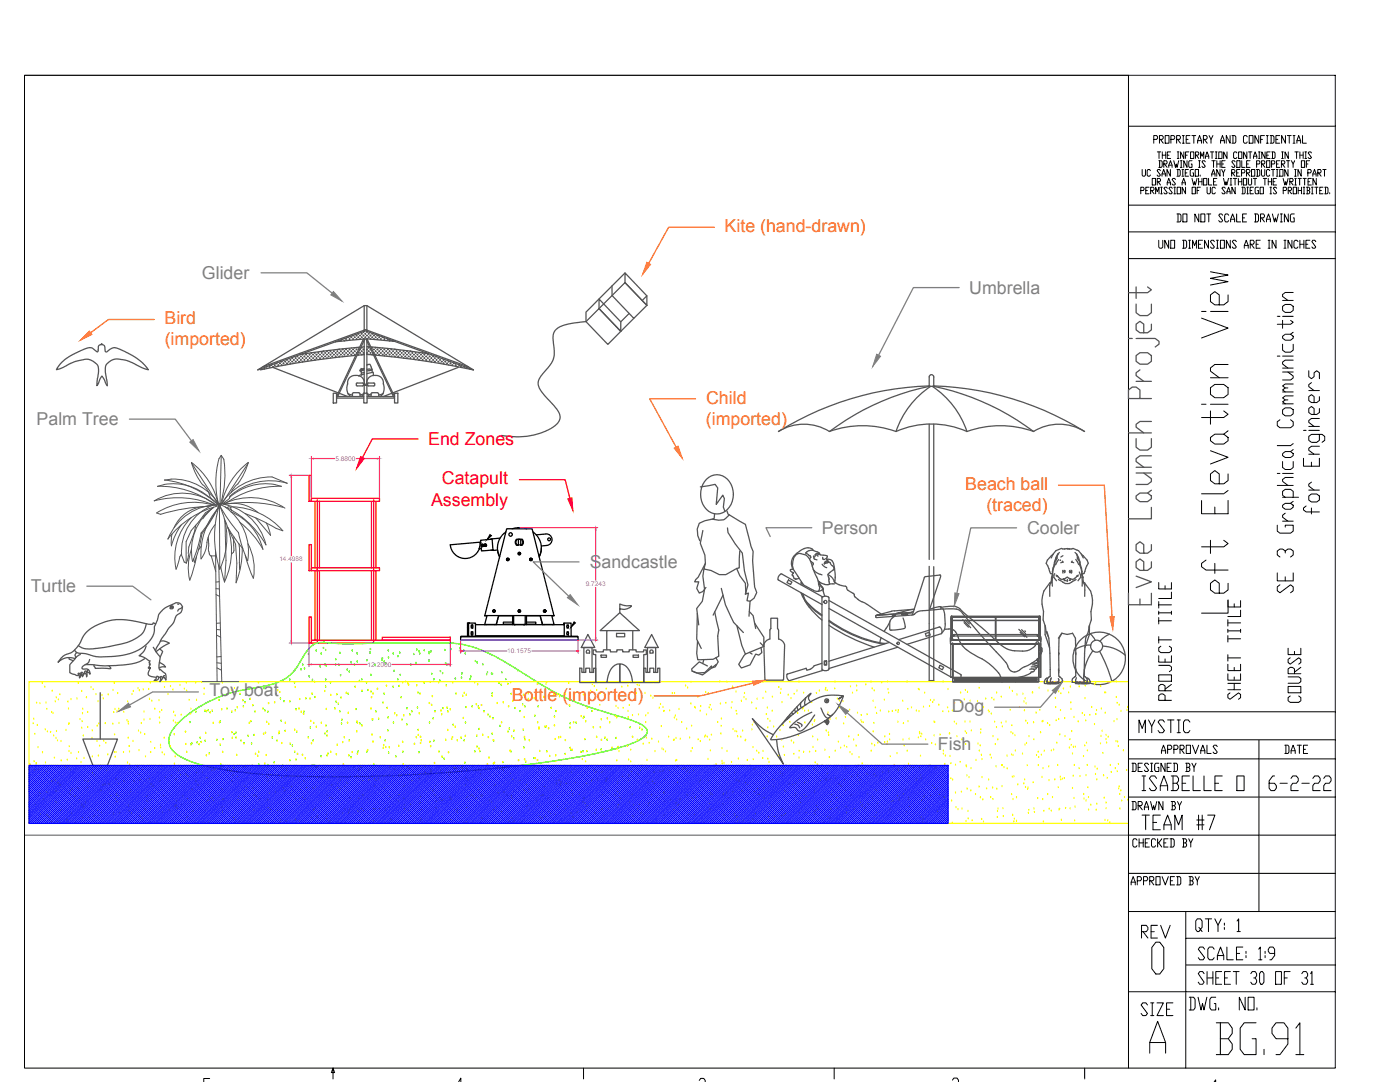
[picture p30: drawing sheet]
<svg xmlns="http://www.w3.org/2000/svg" width="279mm" height="216mm" viewBox="0 0 279 216" stroke-linecap="round" stroke-linejoin="round" font-family="sans-serif">
<defs><g id="words">
<text font-size="10.6" x="242" y="211.7">BG.91</text>
<text font-size="9.3" x="246.2" y="123.5" transform="rotate(-90 246.2 123.5)">Left Elevation View</text>
<text font-size="6.6" x="252.2" y="159.1">6-2-22</text>
<text font-size="6.2" x="227.2" y="166.9">TEAM #7</text>
<g font-size="5.7">
<text x="260.7" y="141.5" transform="rotate(-90 260.7 141.5)">COURSE</text>
<text x="226.8" y="188.4">REV</text>
<text x="226.8" y="203.9">SIZE</text>
</g>
<g font-size="3.5" fill="#ff7f00">
<text x="144.6" y="46.3">Kite (hand-drawn)</text>
<text x="32.8" y="64.6">Bird</text>
<text x="32.9" y="68.9">(imported)</text>
<text x="140.9" y="80.5">Child</text>
<text x="140.9" y="84.8">(imported)</text>
<text x="192.6" y="97.7">Beach ball</text>
<text x="196.8" y="102">(traced)</text>
<text x="102.2" y="139.8">Bottle (imported)</text>
</g>
<g font-size="3.5" fill="#808080">
<text x="40.3" y="55.7">Glider</text>
<text x="193.4" y="58.6">Umbrella</text>
<text x="7.3" y="84.9">Palm Tree</text>
<text x="164" y="106.6">Person</text>
<text x="205" y="106.6">Cooler</text>
<text x="117.7" y="113.4">Sandcastle</text>
<text x="6.1" y="118.2">Turtle</text>
<text x="41.8" y="139">Toy boat</text>
<text x="189.9" y="142">Dog</text>
<text x="187.2" y="149.7">Fish</text>
</g>
<g font-size="3.5" fill="#f00">
<text x="85.4" y="88.8">End Zones</text>
<text x="86" y="100.9">Assembly</text>
<text x="88.2" y="96.7">Catapult</text>
</g>
<g font-size="3.5">
<text x="138.6" y="217">3</text>
<text x="189.1" y="217">2</text>
</g>
<g font-size="3.1">
<text x="39.9" y="217">5</text>
<text x="241.3" y="217">1</text>
</g>
<g font-size="1.3" fill="#f0f">
<text x="67" y="92">5.8800</text>
<text x="55.8" y="112">14.4988</text>
<text x="116.9" y="117">9.7243</text>
<text x="101.2" y="130.4">10.1575</text>
<text x="73.4" y="133">12.2000</text>
</g>
</g></defs>
<g fill="none" stroke="#f00" stroke-width=".25">
<path d="M61.7 94.8h.4v5.2h-.4zM62.1 99.4h13.6v.6h-13.6zM63.3 99.7v28.3M74.6 99.7v28.3M83.4 87.6h-9.1l-2 3.7M103.7 95.7h9.1l.9 3.7M61.7 108.7h.4v5.2h-.4zM62.1 113.3h13.6v.6h-13.6zM62.9 100v13.3M62.9 113.9v13.8M63.8 100v13.3M63.8 113.9v13.8"/>
<path d="M74.1 100v13.3M74.1 113.9v13.8M75 100v13.3M75 113.9v13.8M61.7 123.1h.4v5.2h-.4zM62.1 127.7h27.8v.6h-27.8M76.3 127.1h13.6v.6h-13.6z"/>
</g>
<g fill="none" stroke="#0f0" stroke-width=".25">
<path d="M43.7 139.8h.1M47.9 138.6h.1M48.5 139.8h.1M49.9 139.6h.1M52.7 137.4h.1M55.1 138.5h.1M55.4 137.8h.1M55.8 138.2h.1M56 139.5h.1M56.7 140h.1M57.8 135.7h.1M58.8 136.3h.1"/>
<path d="M58.9 133.7h.1M58.9 137.2h.1M59.8 139.6h.1M60 133.6h.1M60.4 132.7h.1M60.8 133.5h.1M61 139.4h.1M61.6 130.6h.1M61.7 135h.1M61.9 139.5h.1M62.3 138.5h.1M62.4 135.8h.1"/>
<path d="M62.8 136.1h.1M62.9 139.2h.1M63.1 129.9h.1M63.9 133.1h.1M64.1 130.5h.1M64.6 129.4h.1M64.7 128.2h.1M64.8 138h.1M64.8 132.7h.1M65 137.1h.1M65 129.8h.1M65 135.7h.1"/>
<path d="M65.1 132.9h.1M66 136.3h.1M66 138.8h.1M67 132.7h.1M67 131.6h.1M67.2 138.6h.1M67.6 132.7h.1M67.8 130.4h.1M68 134.8h.1M68.1 139.3h.1M69.1 138.3h.1M69.3 133.7h.1"/>
<path d="M69.5 138.5h.1M69.7 134.1h.1M70.1 132.2h.1M70.3 129.9h.1M70.7 132.7h.1M70.9 137.1h.1M71.3 130.5h.1M71.3 132.1h.1M71.7 136h.1M72.2 135.6h.1M72.2 137.9h.1M73.2 136.3h.1"/>
<path d="M73.2 131.8h.1M73.4 137.8h.1M73.9 130.3h.1M73.9 129.6h.1M74 134.7h.1M74 138.1h.1M74.1 139.2h.1M74.4 138.5h.1M74.8 132.7h.1M75.3 137.5h.1M76.2 131.7h.1M76.3 131.4h.1"/>
<path d="M76.7 138.5h.1M76.7 132.1h.1M77 132.5h.1M77.1 136.9h.1M77.5 129.9h.1M77.5 131.3h.1M78.5 137.1h.1M78.5 130.5h.1M78.7 133.9h.1M79.4 135.6h.1M79.4 131h.1M79.7 137h.1"/>
<path d="M79.8 130.3h.1M79.9 134.8h.1M80.1 139.2h.1M80.3 136.2h.1M81.4 136.4h.1M81.5 136.7h.1M82 132.7h.1M82.6 130.6h.1M83 132.4h.1M83.2 136.8h.1M83.2 129.7h.1M83.4 138.3h.1"/>
<path d="M83.6 130.1h.1M83.8 130.5h.1M83.8 138.5h.1M84.7 136.3h.1M84.7 129.8h.1M85.6 131.9h.1M85.6 130.2h.1M85.7 130.5h.1M86 130.1h.1M86.1 134.6h.1M86.3 139h.1M86.6 135.6h.1"/>
<path d="M87.5 136.2h.1M87.8 135.9h.1M87.9 134h.1M88.3 134.4h.1M88.8 129.8h.1M88.9 132.4h.1M89.1 136.9h.1M89.2 132.7h.1M90 129.6h.1M90.3 136.2h.1M90.9 135.5h.1M91 138.5h.1"/>
<path d="M91.8 129.4h.1M91.9 129.8h.1M92.1 130h.1M92.1 135.3h.1M92.2 134.5h.1M92.3 138.9h.1M92.6 129.9h.1M92.6 138.3h.1M92.9 130.5h.1M93.1 138.7h.1M93.7 135.6h.1M94 135.1h.1"/>
<path d="M94.7 136.2h.1M94.8 132h.1M95.2 132.2h.1M95.3 132.4h.1M95.3 136.6h.1M96.4 132.7h.1M97.1 134.7h.1M97.3 134.2h.1M98.1 134.5h.1M98.2 138.5h.1M98.2 138.9h.1M98.3 134.5h.1"/>
<path d="M99.6 136.3h.1M100 136.7h.1M100.2 134.3h.1M100.9 135.6h.1M101.3 136.6h.1M101.9 136.2h.1M102 138.6h.1M102.3 140h.1M103.3 133.9h.1M104.5 138.7h.1M105.4 138.5h.1M105.5 139.6h.1"/>
<path d="M106.7 139.4h.1M107.3 136.6h.1M108.5 139.1h.1M110.5 138.6h.1M111.3 138.6h.1M111.7 138.7h.1M111.7 139h.1M33.7 147.9h.1M34 149h.1M34.8 146.6h.1M35.3 144.5a26.9 26.9 0 0 1 16.2-7.3 11.5 11.5 0 0 0 6.6-2.7l.8-.9 1.4-2.2a5.5 5.5 0 0 1 3.3-3.2l2.5 .1a103.4 103.4 0 0 0 11.7 0h7.6a22.8 22.8 0 0 1 9.9 1.1l.6 .3a56.3 56.3 0 0 1 10.1 5.7 54 54 0 0 0 17.5 7.5l3.9 1.4 1.4 .9a1.17 1.17 0 0 1-.4 1.9l-1.8 1-2.2 .8-6.5 1.7-10.1 1.7-10.8 1.2a261.3 261.3 0 0 1-44.8 1l-5.1-.6-4.4-.7a16.8 16.8 0 0 1-8-3.2 3.5 3.5 0 0 1 .3-5.1zM37 146.1h.1"/>
<path d="M37.1 148.5h.1M37.3 150.1h.1M37.9 144.2h.1M38 142.5h.1M38.1 148.6h.1M38.3 148.4h.1M39.1 142.1h.1M39.3 148.2h.1M39.8 148.6h.1M40 147.3h.1M40.2 148.1h.1M40.9 141.9h.1"/>
<path d="M40.9 147.9h.1M41 146.3h.1M41.2 142h.1M41.2 150.8h.1M41.5 141.8h.1M41.8 150.4h.1M42 142.2h.1M42.4 141.9h.1M42.6 144.3h.1M43.3 147.7h.1M43.8 144.2h.1M44 148.7h.1"/>
<path d="M44 144.1h.1M44 152.5h.1M44.1 153.1h.1M44.2 141.6h.1M44.4 150.1h.1M44.5 152.9h.1M44.5 147.6h.1M45.3 141.5h.1M45.4 153.4h.1M46.2 142.1h.1M46.3 146.2h.1M46.4 147.3h.1"/>
<path d="M46.6 153.3h.1M46.7 146.6h.1M46.9 141.8h.1M47.1 146.3h.1M47.1 147.3h.1M47.2 150.7h.1M47.4 141.2h.1M48.1 147.9h.1M48.5 153h.1M48.6 141.1h.1M48.7 148.4h.1M48.9 140.2h.1"/>
<path d="M49 153h.1M49.5 146.9h.1M49.8 144.3h.1M50 153.7h.1M50.1 144h.1M50.2 148.4h.1M50.4 152.9h.1M50.5 140.8h.1M50.7 146.7h.1M50.9 142h.1M51 150.5h.1M51.4 150.9h.1"/>
<path d="M51.6 150.1h.1M51.6 152.6h.1M52.5 141.5h.1M52.6 146.5h.1M52.8 152.5h.1M52.9 141.9h.1M53 146.3h.1M53.1 150.7h.1M53.2 144.1h.1M53.4 152.7h.1M53.4 142.1h.1M53.6 140.4h.1"/>
<path d="M53.6 144.5h.1M54.3 147.3h.1M54.7 152.2h.1M54.8 140.2h.1M55.3 147.9h.1M55.6 146.4h.1M55.7 146.1h.1M56.1 143.9h.1M56.2 153h.1M56.2 148.4h.1M56.4 152.8h.1M56.9 145.9h.1"/>
<path d="M57 144.3h.1M57.2 153.6h.1M57.8 151.8h.1M57.8 140h.1M57.9 148.5h.1M58.4 148.9h.1M58.8 145.7h.1M58.8 150.1h.1M59.1 151.6h.1M59.1 141.6h.1M59.2 146.1h.1M59.4 150.5h.1"/>
<path d="M59.7 141.5h.1M60.1 142.1h.1M60.4 150.7h.1M60.6 142.5h.1M60.6 142.1h.1M60.9 151.4h.1M61.5 147.2h.1M61.9 145.3h.1M62 144h.1M62.2 148.4h.1M62.3 152.8h.1M62.5 147.8h.1"/>
<path d="M62.6 144.4h.1M62.7 152.8h.1M63.1 153.2h.1M63.1 145.1h.1M63.4 153h.1M64.1 151h.1M64.1 144.3h.1M64.4 153.6h.1M64.9 146.5h.1M65 144.9h.1M65.1 141.6h.1M65.3 150.8h.1"/>
<path d="M65.3 146h.1M65.3 146.9h.1M65.4 150.5h.1M65.6 154.9h.1M66 150.1h.1M66.8 141.4h.1M67.1 140.1h.1M67.1 150.6h.1M67.3 148.7h.1M67.5 140.5h.1M67.8 142h.1M68.2 144.5h.1"/>
<path d="M68.2 143.7h.1M68.4 148.2h.1M68.5 152.6h.1M68.7 147.2h.1M69.4 144.3h.1M69.5 142.3h.1M69.6 150.8h.1M69.7 147.8h.1M70 151.2h.1M70.3 150.2h.1M70.6 153h.1M71 141.6h.1"/>
<path d="M71.2 146h.1M71.2 144.1h.1M71.3 150.5h.1M71.3 144.3h.1M71.5 154.9h.1M71.5 150h.1M71.6 153.6h.1M71.8 144.4h.1M72.1 153h.1M72.2 144.8h.1M73.2 150.1h.1M73.4 149.8h.1"/>
<path d="M74 141.4h.1M74.3 146.7h.1M74.3 143.6h.1M74.4 143.6h.1M74.4 148.1h.1M74.6 152.5h.1M75 142h.1M75.6 143.5h.1M75.9 147.2h.1M76.5 140.3h.1M76.5 149.3h.1M76.6 148.8h.1"/>
<path d="M76.9 147.8h.1M77 149.2h.1M77.3 141.4h.1M77.4 145.8h.1M77.4 143.2h.1M77.6 150.3h.1M77.7 149.2h.1M77.7 154.7h.1M77.8 153h.1M78.5 144.3h.1M78.7 153.6h.1M78.8 142.4h.1"/>
<path d="M79 151h.1M79.2 142.8h.1M79.6 148.9h.1M80.2 143.7h.1M80.3 148.1h.1M80.4 150.1h.1M80.5 152.6h.1M80.6 142.8h.1M81.2 144.6h.1M81.2 141.4h.1M81.3 153.1h.1M81.7 153.5h.1"/>
<path d="M81.8 142.7h.1M82.2 142h.1M82.7 148.5h.1M83.1 147.2h.1M83.3 141.3h.1M83.5 145.7h.1M83.5 146.7h.1M83.6 150.2h.1M83.7 142.4h.1M83.9 148.4h.1M83.9 147.1h.1M84.1 147.8h.1"/>
<path d="M84.8 154.2h.1M85 153h.1M85.7 140.4h.1M85.7 144.3h.1M85.8 148.1h.1M85.9 149h.1M85.9 153.6h.1M86 154.1h.1M86.1 140.8h.1M86.4 143.4h.1M86.6 147.9h.1M86.7 152.3h.1"/>
<path d="M86.8 142h.1M87.6 150.1h.1M87.9 153.8h.1M88 141.8h.1M88.1 142.6h.1M88.2 151.1h.1M88.4 141.4h.1M88.6 151.5h.1M88.9 147.7h.1M89.2 141.3h.1M89.4 145.8h.1M89.4 142h.1"/>
<path d="M89.5 150.2h.1M89.9 141.6h.1M90.1 147.6h.1M90.3 147.2h.1M90.4 144.7h.1M90.7 153.3h.1M90.9 145.1h.1M91.1 153.4h.1M91.3 147.8h.1M92 147.3h.1M92.2 153h.1M92.3 153.2h.1"/>
<path d="M92.5 143.4h.1M92.6 147.8h.1M92.8 152.3h.1M92.9 146.9h.1M92.9 144.3h.1M93 141.2h.1M93.1 153.6h.1M94.1 153h.1M94.2 141h.1M94.8 150h.1M95.1 140.6h.1M95.1 146.9h.1"/>
<path d="M95.2 149.1h.1M95.5 141.1h.1M95.6 149.4h.1M95.6 141.4h.1M95.6 145.5h.1M95.8 150h.1M96.1 140.8h.1M96.4 146.7h.1M96.6 142h.1M97.3 152.6h.1M97.4 142.7h.1M97.5 147.2h.1"/>
<path d="M97.6 151.3h.1M97.8 143.1h.1M98.2 146.5h.1M98.4 143.4h.1M98.4 147.8h.1M98.5 152.4h.1M98.5 147.8h.1M98.7 152.3h.1M99.2 140.4h.1M99.4 153h.1M99.8 144.9h.1M100.1 144.2h.1"/>
<path d="M100.4 152.2h.1M100.4 140.2h.1M101.4 146.1h.1M101.5 141h.1M101.6 145.5h.1M101.8 149.9h.1M102 150h.1M102.1 147h.1M102.5 147.4h.1M102.6 145.9h.1M102.8 141.4h.1M103.5 151.8h.1"/>
<path d="M103.8 142h.1M104.3 140.7h.1M104.4 145.7h.1M104.5 149.2h.1M104.6 143.2h.1M104.7 147.2h.1M104.7 151.6h.1M104.8 141.1h.1M104.8 147.6h.1M104.9 152.1h.1M105.6 147.8h.1M106.6 151.4h.1"/>
<path d="M106.7 142.9h.1M106.8 151.4h.1M107.3 151.7h.1M107.3 144.2h.1M107.4 141h.1M107.5 145.5h.1M107.6 145.2h.1M107.7 149.9h.1M108.8 145.1h.1M109.1 145h.1M109.2 150h.1M109.5 145.4h.1"/>
<path d="M109.7 150.9h.1M110 141.4h.1M110.7 144.8h.1M110.7 143.1h.1M110.8 147.6h.1M110.9 150.8h.1M111 142h.1M111.5 147.2h.1M111.9 147.2h.1M112.8 150.5h.1M112.8 147.8h.1M113.6 140.8h.1"/>
<path d="M113.7 140.9h.1M113.8 144.4h.1M113.8 145.3h.1M113.8 149.3h.1M113.9 149.7h.1M114.2 149.7h.1M114.5 144.2h.1M115 144.3h.1M115.9 150.1h.1M116 143h.1M116.4 150h.1M116.4 143.4h.1"/>
<path d="M116.6 143.1h.1M116.7 147.6h.1M116.9 144h.1M117.1 150h.1M117.2 141.4h.1M118.2 142h.1M118.4 145.2h.1M119 149.7h.1M119.1 147.1h.1M119.8 145.2h.1M120 149.6h.1M120 143.6h.1"/>
<path d="M120 147.7h.1M120.7 147.3h.1M121.2 147.7h.1M121.2 143.4h.1M121.7 144.2h.1M122.1 149.3h.1M122.8 142.9h.1M123 147.3h.1M123.1 143.2h.1M123.3 149.1h.1M125.8 145.2h.1M126.2 147.1h.1"/>
<path d="M127.2 147.7h.1M127.7 145.3h.1M128.1 145.7h.1"/>
</g>
<g fill="none" stroke="#545454" stroke-width=".25">
<path d="M119.5 59.7l4.4 4.5v1.9l-4.4-4.5zM122.1 57.1l-5.2 5.2v1.9l-3.8 .5a2.82 2.82 0 0 0-2.7 2.5v.8a6.5 6.5 0 0 1-.2 4.2l-.7 1a7.3 7.3 0 0 0-2.1 3 3.7 3.7 0 0 0 1.4 2.9l1.3 1.3a4.5 4.5 0 0 1 1.7 3 4.5 4.5 0 0 1-3.3 2.8 15.3 15.3 0 0 1-8.4 .7M124.7 56.4l4.4 4.5-2.6 2.6-4.3-4.5zM124.7 54.5l4.4 4.5v1.9l-4.4-4.5zM124.7 54.5l-2.6 2.6 .1 1.9-2.7 2.6M129.1 59l-.9 1M226.7 57.3v2.2M229 57.3l.8 .5-.8 .6h-3.8M12.1 72.5l1.2-1 1.1-.7 3.1-1.4a1.42 1.42 0 0 1 1.7 .7 .24 .24 0 0 0 .3 .1 .24 .24 0 0 0 .1-.4v-.2a.58 .58 0 0 1 .6-.8l.1-.2v.2a.78 .78 0 0 1 .7 1.1 .31 .31 0 0 0 .2 .3 .31 .31 0 0 0 .4-.2 2 2 0 0 1 2.7-.1l2.9 1.5 1.2 .9 1.2 1.5-1.3-.5-2.7-1.2-1.4-.4a2.45 2.45 0 0 0-2.6 .7 2.45 2.45 0 0 0-.5 2.6l.3 2-1.1-2-1 2 .3-2.3a2.36 2.36 0 0 0-2.7-3l-2 .5-2.3 1.1-1.3 .5zM52.1 73.6h.1M52.7 73.6h.1M52.7 73.5v.1"/>
<path d="M53.2 73.2l-.1 .1M53.4 73.5h.1M53.7 73.2h.2M53.8 73.1v.2M54.1 72.9h.1M54.1 72.8v.1M54.4 73.2h.2M54.4 73.3l15 5.8M54.5 73.1v.2M54.8 72.9h.1M54.8 72.8v.1M55.1 72.5h.2"/>
<path d="M55.2 72.5v.1M55.2 73.1v.1M55.4 72.9h.2M55.5 72.8v.1M55.8 72.5h.2M55.9 72.4v.2M56.1 72.9h.2M56.1 72.2h.2M56.2 72.1v.1M56.2 72.8v.1M56.5 72.5h.2M56.6 72.4v.2"/>
<path d="M56.8 72.2h.2M56.9 72.1v.1M56.9 72.8h.1M57.2 72.5h.2M57.2 71.8h.2M57.3 71.7v.2M57.3 72.4v.2M57.5 72.2h.2M57.6 72.1v.1M57.9 72.5h.2M57.9 71.8h.2M58 71.7v.2"/>
<path d="M58 72.4v.2M58.2 72.2h.2M58.2 71.5h.2M58.3 71.4v.1M58.3 72.1v.1M58.6 72.5h.1M58.6 71.8h.1M58.7 71.2h.1M58.7 71.7v.2M58.7 72.4v.1M58.9 71.2h.1M58.9 72.2h.2"/>
<path d="M58.9 71.5h.2M59 71.4v.1M59 72.1v.1M59.3 71.1h.1M59.3 71.8h.1M59.4 71v.2M59.4 71.7v.2M59.6 72.2h.2M59.6 71.5h.2M59.7 70.8h.1M59.7 71.4v.1M59.7 72.1v.1"/>
<path d="M60 71.1h.1M60 71.8h.1M60 71v.2M60 71.7v.2M60.3 72.2h.2M60.3 70.8h.2M60.3 71.5h.2M60.4 70.7v.1M60.4 71.4v.1M60.4 72.1v.1M60.7 71.1h.1M60.7 71.8h.1"/>
<path d="M60.7 71v.2M60.7 71.7v.2M61 70.8h.2M61 71.5h.2M61.1 70.7v.1M61.1 71.4v.1M61.1 72.1h.1M61.3 71.1h.2M61.3 71.8h.2M61.4 70.5h.1M61.4 71v.2M61.4 71.7v.2"/>
<path d="M61.7 70.8h.2M61.7 71.5h.2M61.8 70.7v.1M61.8 71.4v.1M62 70.4h.2M62 71.1h.2M62 71.8h.2M62.1 70.4v.1M62.1 71v.2M62.1 71.7v.2M62.4 70.8h.2M62.4 71.5h.2"/>
<path d="M62.5 70.7v.1M62.5 71.4v.1M62.7 70.4h.2M62.7 71.1h.2M62.7 71.8h.2M62.8 70.3v.2M62.8 71v.2M62.8 71.7v.2M63.1 70.8h.2M63.1 71.5h.2M63.2 70.7v.1M63.2 71.4v.1"/>
<path d="M63.4 70.4h.2M63.4 71.1h.2M63.5 70.3v.2M63.5 71v.2M63.5 71.7v.1M63.8 70.8h.1M63.8 71.5h.1M63.9 70.1v.1M63.9 70.7v.1M63.9 71.4v.1M64.1 70.4h.2M64.1 71.1h.2"/>
<path d="M64.2 70.3v.2M64.2 71v.2M64.5 70.1h.1M64.5 70.8h.1M64.5 71.5h.1M64.6 70.1v.1M64.6 70.7v.1M64.6 71.4v.1M64.8 70.4h.2M64.8 71.1h.2M64.9 70.3v.2M64.9 71v.2"/>
<path d="M65.2 70.1h.1M65.2 70.8h.1M65.2 71.5h.1M65.3 70v.2M65.3 70.7v.1M65.3 71.4v.1M65.5 70.4h.2M65.5 71.1h.2M65.6 70.3v.2M65.6 71v.2M65.9 70.1h.1M65.9 70.8h.1"/>
<path d="M66 70v.2M66 70.7v.1M66 71.4h.1M66.2 70.4h.2M66.2 71.1h.2M66.3 70.3v.2M66.3 71v.2M66.5 78.5h.7v1.9h-.7zM66.5 70.1h.2M66.5 70.8h.2M66.6 70v.2M66.6 70.7v.1"/>
<path d="M66.9 70.4h.2M66.9 71.1h.2M67 69.8h.1M67 70.3v.2M67 71v.2M67.2 79.4h5.4M67.2 70.1h.2M67.2 70.8h.2M67.3 68.1h.1M67.3 70v.2M67.3 70.7v.1M67.6 69.7h.2"/>
<path d="M67.6 70.4h.2M67.6 71.1h.2M67.7 69.7v.1M67.7 70.3v.2M67.7 71v.2M67.9 70.1h.2M67.9 70.8h.2M67.9 68h.2M68 67.9v.2M68 70v.2M68 70.7v.1M68.3 69.7h.2"/>
<path d="M68.3 70.4h.2M68.3 71.1h.2M68.4 67.7h.1M68.4 69.6v.2M68.4 70.3v.2M68.4 71v.2M68.6 70.1h.2M68.6 70.8h.2M68.6 68h.2M68.7 67.9v.1M68.7 70v.2M68.7 70.7v.1"/>
<path d="M69 69.7h.2M69 70.4h.2M69 67.6h.2M69.1 67.6v.1M69.1 69.6v.2M69.1 70.3v.2M69.1 71v.1M69.3 70.1h.2M69.3 70.8h.2M69.4 67.9h.1M69.4 70v.2M69.4 70.7v.1"/>
<path d="M69.5 67.3l-.1 .1M69.7 69.7h.2M69.7 70.4h.2M69.7 67.6h.2M69.8 67.6v.1M69.8 69.6v.2M69.8 70.3v.2M70 70.1h.2M70 70.8h.2M70 67.3h.2M70.1 67.2v.2M70.1 69.4v.1"/>
<path d="M70.1 70v.2M70.1 70.7v.1M70.3 78.8l-.8-.2 .5 .5M70.3 78.6l.3-.2h1.1l.2 .7M70.3 78.6v.5M70.4 69.7h.1M70.4 70.4h.1M70.4 67.6h.1M70.4 67h.1M70.5 66.9v.1M70.5 67.6v.1M70.5 69.6v.2"/>
<path d="M70.5 70.3v.2M70.7 69.4h.2M70.7 70.1h.2M70.7 70.8h.2M70.7 67.3h.2M70.8 67.2v.2M70.8 69.4v.1M70.8 70v.2M70.8 70.7v.1M71 70.9a163.7 163.7 0 0 0-19.1 2.9M71.1 69.7h.1M71.1 70.4h.1"/>
<path d="M71.1 67h.1M71.1 67.6h.1M71.2 66.9v.1M71.2 67.6v.1M71.2 69.6v.2M71.2 70.3v.2M71.2 76.5l1.2-.1 .2 .2-.1 .2-.1 .2h-1.1l-.2-.2zM71.4 69.4h.2M71.4 70.8h.2M71.4 67.3h.2M71.4 66.6h.2M71.5 66.5v.2"/>
<path d="M71.5 67.2v.2M71.5 69.3v.2M71.5 70.7v.1M71.8 70.4h.1M71.8 67h.1M71.8 67.6h.1M71.8 69.3l-11.9 1.4M71.8 69.7h.1M71.8 78.8l.8-.2-.5 .5M71.9 66.9v.1M71.9 67.6v.1M71.9 69.6v.2"/>
<path d="M71.9 70.3v.2M72 73.5l.3 .1 .2-.1M72.1 74.1v.3l.6-.1M72.1 73.6v.1h.4v-.1M72.1 74.4l.1 .5M72.1 69.4h.2M72.1 70.1h.2M72.1 70.8h.2M72.1 67.3h.2M72.1 66.6h.2M72.1 73.9h.2M72.2 73.7h.2"/>
<path d="M72.2 66.5v.2M72.2 67.2v.2M72.2 69.3v.2M72.2 70v.2M72.2 70.7v.1M72.2 73.8v.1M72.4 73.8v.1M72.5 69.7h.1M72.5 70.4h.1M72.5 67h.1M72.5 66.3h.1M72.5 67.6h.1"/>
<path d="M72.5 67.6l-5.3 11.5h5.4M72.5 76.9h.8M72.5 76.7h.8M72.5 66.2v.1M72.5 66.9v.1M72.5 69.6v.2M72.5 70.3v.2M72.6 78.5h.7v1.9h-.7zM72.7 73.5l-.4 .4M72.7 78.4l-.1 .1M72.7 74.7l-.8 .1-.3 .3M72.7 67.6l-5.7 .6"/>
<path d="M72.7 67.6v3.2M72.7 61l-21.3 12.8 15.6-5.6M72.7 67.6l6 .5M72.7 61v5.1M72.7 70.8v5.9M72.7 76.9v1.6M72.7 69.2l-.7 .1M72.7 70.8l-1.4 .1M72.7 61h.5M72.7 65.8h.5M72.7 76.6a1.66 1.66 0 0 0-1.7-1.7 1.66 1.66 0 0 0-1.6 1.7l-.2 1.2 .3 .7M72.7 67.8l-5.3 11.4"/>
<path d="M72.8 67.3h.2M72.8 66.6h.2M72.9 65.8l-20.5 7.4M72.9 66.5v.2M72.9 67.2v.2M73 65.8l20.5 7.4M73 67.7l5.5 11.5M73.2 67h.1M73.2 66.3h.1M73.2 78.4l.1 .1M73.2 76.6a1.64 1.64 0 0 1 1.7-1.7 1.64 1.64 0 0 1 1.6 1.7l.1 1.2-.2 .7M73.2 74.5l1.3-.2v.6"/>
<path d="M73.2 72.9l.6-.2 .4 1 .1 .6M73.2 67.6v3.1M73.2 61v5.1M73.2 70.7v6M73.2 76.9v1.6M73.2 73.7h1M73.2 69.7h.1M73.2 70.4h.1M73.2 70.7l1.3 .1M73.2 69.2h.6M73.2 61l21.3 12.8M73.2 66.2v.1"/>
<path d="M73.2 66.9v.1M73.2 67.6l5.5 11.5h-5.4M73.2 69.6v.2M73.2 70.3v.2M73.3 79.4h5.4M73.3 78.6l.5 .5M73.3 78.6l.8 .2M73.5 69.4h.2M73.5 70.1h.2M73.5 67.3h.2M73.5 66.6h.2M73.6 66.5v.2"/>
<path d="M73.6 67.2v.2M73.6 69.3v.2M73.6 70v.2M73.6 70.7v.1M73.9 69.7h.1M73.9 70.4h.1M73.9 67h.1M73.9 67.6h.1M73.9 66.9v.1M73.9 69.6v.2M73.9 70.3v.2M74 69.2l11.6 1.4"/>
<path d="M74.2 69.4h.2M74.2 70.8h.2M74.2 67.3h.2M74.2 66.6h.2M74.2 73.9l-1 .1M74.3 66.5v.2M74.3 67.2v.2M74.3 69.3v.2M74.3 70.7v.1M74.3 78.4l-.2 .1v.6M74.3 78.4h1.1l.2 .7M74.5 69.7h.2"/>
<path d="M74.5 70.4h.2M74.5 67h.2M74.5 67.6h.2M74.6 66.9v.1M74.6 67.6v.1M74.6 69.6v.2M74.6 70.3v.2M74.8 76.6l-.2-.2h-1.1l-.2 .4 .2 .2h1.1l.2-.2M74.8 70.8a158.4 158.4 0 0 1 19.7 3M74.8 76.6v.3M74.9 69.4h.2M74.9 70.1h.2"/>
<path d="M74.9 70.8h.2M74.9 67.3h.2M75 67.2v.2M75 69.3v.2M75 70v.2M75 70.7v.1M75.2 69.7h.2M75.2 70.4h.2M75.2 67h.2M75.2 67.6h.2M75.3 66.9v.1M75.3 67.6v.1"/>
<path d="M75.3 69.6v.2M75.3 70.3v.2M75.6 78.8l.8-.2-.5 .5M75.6 69.4h.2M75.6 70.1h.2M75.6 70.8h.2M75.6 67.3h.2M75.7 67.2v.2M75.7 69.4v.1M75.7 70v.2M75.7 70.7v.1M75.9 69.7h.2"/>
<path d="M75.9 70.4h.2M75.9 67.6h.2M76 67.6v.1M76 69.6v.2M76 70.3v.2M76.3 70.1h.2M76.3 70.8h.2M76.3 67.3h.2M76.4 67.3v.1M76.4 69.4v.1M76.4 70v.2M76.4 70.7v.1"/>
<path d="M76.6 69.7h.2M76.6 70.4h.2M76.6 67.6h.2M76.7 71h.1M76.7 67.6v.1M76.7 69.6v.2M76.7 70.3v.2M77 70.1h.2M77 70.8h.2M77.1 67.9h.1M77.1 70v.2M77.1 70.7v.1"/>
<path d="M77.3 69.7h.2M77.3 70.4h.2M77.3 67.6h.1M77.4 67.6v.1M77.4 69.6v.2M77.4 70.3v.2M77.4 71v.1M77.7 70.1h.2M77.7 70.8h.2M77.7 68h.2M77.7 67.9v.1M77.7 70v.2"/>
<path d="M77.7 70.7v.1M78 69.7h.2M78 70.4h.2M78 71.1h.2M78.1 69.6v.2M78.1 70.3v.2M78.1 71v.2M78.4 70.1h.1M78.4 70.8h.1M78.4 68h.1M78.4 68v.1M78.4 70v.2"/>
<path d="M78.4 70.7v.1M78.7 69.7h.2M78.7 70.4h.2M78.7 71.1h.2M78.7 78.5h.7v1.9h-.7zM78.7 68.1l15.8 5.7M78.7 68.1l-5.7-2.1-6 2.2M78.8 69.7v.1M78.8 70.3v.2M78.8 71v.2M79.1 70.1h.1M79.1 70.8h.1"/>
<path d="M79.1 70v.2M79.1 70.7v.1M79.4 70.4h.2M79.4 71.1h.2M79.5 69.8h.1M79.5 70.3v.2M79.5 71v.2M79.8 70.1h.1M79.8 70.8h.1M79.8 70v.2M79.8 70.7v.1M80.1 70.4h.2"/>
<path d="M80.1 71.1h.2M80.2 70.3v.2M80.2 71v.2M80.5 70.1h.1M80.5 70.8h.1M80.5 70v.2M80.5 70.7v.1M80.5 71.4v.1M80.6 71.5h.1M80.8 70.4h.2M80.8 71.1h.2M80.9 70.3v.2"/>
<path d="M80.9 71v.2M81.1 70.1h.2M81.1 70.8h.2M81.1 71.5h.2M81.2 70v.2M81.2 70.7v.1M81.2 71.4v.1M81.5 70.4h.2M81.5 71.1h.2M81.6 70.3v.2M81.6 71v.2M81.8 70.1h.2"/>
<path d="M81.8 70.8h.2M81.8 71.5h.2M81.9 70.1v.1M81.9 70.7v.1M81.9 71.4v.1M82.2 70.4h.2M82.2 71.1h.2M82.3 70.3v.2M82.3 71v.2M82.5 70.8h.2M82.5 71.5h.2M82.6 70.1v.1"/>
<path d="M82.6 70.7v.1M82.6 71.4v.1M82.9 70.4h.2M82.9 71.1h.2M83 70.3v.2M83 71v.2M83 71.7v.1M83.2 70.8h.2M83.2 71.5h.2M83.3 70.7v.1M83.3 71.4v.1M83.6 70.4h.1"/>
<path d="M83.6 71.1h.1M83.6 71.8h.1M83.7 70.3v.2M83.7 71v.2M83.7 71.7v.2M83.9 70.8h.2M83.9 71.5h.2M84 70.7v.1M84 71.4v.1M84.3 70.4h.1M84.3 71.1h.1M84.3 71.8h.1"/>
<path d="M84.3 70.4v.1M84.3 71v.2M84.3 71.7v.2M84.6 70.8h.2M84.6 71.5h.2M84.7 70.7v.1M84.7 71.4v.1M85 71.1h.1M85 71.8h.1M85 70.5h.1M85 71v.2M85 71.7v.2"/>
<path d="M85.3 70.8h.2M85.3 71.5h.2M85.4 70.7v.1M85.4 71.4v.1M85.4 72.1h.1M85.7 71.1h.1M85.7 71.8h.1M85.7 71v.2M85.7 71.7v.2M86 70.8h.1M86 72.2h.2M86 71.5h.2"/>
<path d="M86.1 71.4v.1M86.1 72.1v.1M86.3 71.1h.2M86.3 71.8h.2M86.4 71v.2M86.4 71.7v.2M86.7 72.2h.2M86.7 71.5h.2M86.8 71.4v.1M86.8 72.1v.1M87 71.1h.1M87 71.8h.2"/>
<path d="M87.1 71.1v.1M87.1 71.7v.2M87.4 72.2h.2M87.4 71.5h.2M87.5 71.4v.1M87.5 72.1v.1M87.7 72.5h.2M87.7 71.8h.2M87.8 71.7v.2M87.8 72.4v.1M88.1 72.2h.2M88.2 71.5h.1"/>
<path d="M88.2 72.1v.1M88.4 72.5h.2M88.4 71.8h.2M88.5 71.7v.2M88.5 72.4v.2M88.8 72.2h.1M88.9 72.1v.1M89.1 72.5h.2M89.2 72.4v.2M89.5 72.2h.1M89.6 72.1v.1M89.6 72.8h.1"/>
<path d="M89.8 72.5h.2M89.9 72.4v.2M90.2 72.9h.1M90.3 72.8v.1M90.5 72.5h.2M90.6 72.4v.2M90.9 72.9h.1M91 72.8v.1M91.3 73.1v.1M91.5 73.3l-15 5.8M91.5 72.9h.2M91.7 72.8v.1"/>
<path d="M91.9 73.2h.2M92 73.1v.2M92.6 73.2h.2M92.7 73.2v.1M93 73.5h.1M93.6 73.6h.1M116.9 64.2l2.6-2.6 4.4 4.5-2.6 2.6zM125.6 62.5l-1.7 1.7M126.5 63.5l-2.6 2.6M185.4 77v-1.8a.46 .46 0 0 1 .5-.4 .46 .46 0 0 1 .5 .4v1.8M185.4 77l.5 .1 .4-.1M185.5 77a60.9 60.9 0 0 0-30.2 9.1 9.7 9.7 0 0 1 10.2 0 19.7 19.7 0 0 1 13.3 0"/>
<path d="M185.6 77.1a50.5 50.5 0 0 0-20.1 9M185.7 77.1a17.5 17.5 0 0 0-6.9 9M186.1 77.1a17.5 17.5 0 0 1 6.9 9M186.2 77.1a50.5 50.5 0 0 1 20.1 9M186.4 77a60.6 60.6 0 0 1 30.1 9.1 9.6 9.6 0 0 0-10.2 0 19.7 19.7 0 0 0-13.3 0M225.2 67.5h.8M226.7 71l.8-.6h1.5l.8 .6v1.1l-.8 .6h-1.5l-.8-.6zM226.7 67.5h3.8l.8 .6v.6l-.8 .5M226.7 60.7v1.7l.8 .6h1.5l.8-.6v-1.7M226.7 76.1h3.1M227.5 79.5v-1.7l-.8-.6h-.7l-.8 .6v1.7h4.6M227.5 73.8l-.8 .6v.6l1.6 1.1"/>
<path d="M229.8 64.7v1.1l-.8 .6h-1.5l-.8-.6v-1.1l.8-.6 .8 .6v1.7M139.8 97.2l2.9-.6 .5 .8-.3 3.2 1.4-1.8 .3 .7-.2 1.7 .3 .9M141 95.6a3.1 3.1 0 0 1 5.2 1.7 4 4 0 0 1-2.5 5.2 3.5 3.5 0 0 1-3.9-3.9 4.3 4.3 0 0 1 1.2-3zM178.8 86.1a17.4 17.4 0 0 1 14.2 0M185.4 84.6v27M186.4 84.6v27M225.2 86.4h4.6M226.7 99l.8-.6h1.5l.8 .6v.5l-.8 .6h-1.5l-.8-.6zM226.7 87.5v1.7l.8 .6h1.5l.8-.6v-1.7M226.7 94.4h3.1M226.7 93.2h3.1M228.3 94.4l1.5 1.1v.6l-.8 .6h-2.3"/>
<path d="M229.8 91h-2.3l-.8 .5v.6l1.6 1.1M229.8 84.1h-2.3l-.8 .6v.5l1.6 1.2M229.8 97.8l-.8 .6M140.3 105.9l-.5 2.5 .9 2.4 .1 1.6-.3 1.1 1.4 .3 1.7 .9h1.3l2.1-1.3 .5-.1 .1-3.3M140.5 113.5l-.2 1.5 .3 2.6-.4 2.4-1.2 1.4 .4 3.3M140.8 112.4l-1.5 2.8-.5 .5-.2 .4h.8l-.4 1.3 .6 .9 .7-.3 .6-.8M142.6 102.5l-.1 1-1.8 .4-1.1 .5-.5 1.2 .2 1.3 .4 1M144 117.4l.8 3.3 1.6 3.5 2 2M144.3 118.7l-2 4M145.1 102l.2 .6 3.5 2 1.1 4.4 .4 1-.1 1.9 .4 5.2 .4 1.1-.5 1.2-.8 .6-.6-.1 .3-1.6-.6 .3 .5-1.9-.7-2.8-.5-3.5-1.4-1.9-1.4-2.2-.1-1M145.5 102.7l-1 1-1.1 .1-1.3-.2M147 113.4l.6 1.5 1.2 1.5v2.2"/>
<path d="M149.7 120l-.2 3M155.9 114.5h.1M155.9 114.5a.91 .91 0 0 0-.5 1.2l8.6 4.9M156.1 114.6l8.1 4.5M157.4 115.7l.7 .4-.3 .5-.7-.4zM157.8 113.7v.2l.5 .4M158 113.6l-.2 .1M158.3 114.3a.48 .48 0 0 0 0 .8 .66 .66 0 0 0 .5 .5 .66 .66 0 0 0 .7-.2M158.3 113.6h-.3M158.8 115.6h.1M159.8 110.5a1.52 1.52 0 0 0-1.6 1.7 3.3 3.3 0 0 0 1.1 2.8l1 1.7M159.8 110.5a2.04 2.04 0 0 1 1.9 1.4"/>
<path d="M159.8 118.3l.8 1.5 .9 1.4M159.9 116.2v.5M160 116.1l.3 .6 2.3 1.2 .6 .1 .9-.3M160.1 118.4a6.8 6.8 0 0 0 2.9 3.8l1 .7M160.2 118.5l.4 1M160.6 119.5l.2 .4M160.8 119.9l1.3 1.3 1.9 1.5M160.8 110.3l.1 .1M160.9 110.4l.8 .5M161 110.1l-.2 .2M161.7 110.9a.4 .4 0 0 1-.1 .7M161.7 111.9l.6 .5"/>
<path d="M161.7 111.9l.7 2.1a8.2 8.2 0 0 1 1.1 3.6l-.2 .4M162.2 109.8l-.7 .1-.5 .2M162.2 109.8a1.52 1.52 0 0 0-2.2-.1 3.3 3.3 0 0 0-2 3l.2 .7M162.2 109.8l1.2 .4 .2 .4M162.3 112.4v.2M162.3 113.6l.3 .3M162.3 112.6l-.2 .4M162.4 110.9a.63 .63 0 0 0 .6 .8M162.5 113.9l.6 .4 .9 .4M163.1 110.7l-.5 .5M163.1 110.7l.1 .3M163.3 115.9l.3 .3"/>
<path d="M163.3 110.5l-.3-.1-.4 .4M163.3 110.5l.1 .2M163.5 116.2l.1 .4 .5 .8v.3M163.5 116.1l.2 .6a1.22 1.22 0 0 1 .6 1.3l.3 1M163.6 116.2h-.1M163.6 116.2a2.18 2.18 0 0 0 2.2 .3h.8M163.6 110.6l.8 .2M164.1 112.6l.4 .4 .5 .3M164.2 111.4h.1M164.2 111.4l.1 .2h.3M164.4 110.8l.6 .1M164.7 112.4h.1"/>
<path d="M165 110.9l.1 .1M165 111.5a1.32 1.32 0 0 1 1.5 1.5l.2 2.2M165.1 111.9l-.4 .3-.1 .3M165.1 112.1l-.5 .3 .8-.2M165.1 111l-.3 .5 .6 .6M165.2 114.7l.7 .4 .8 1.1M165.4 112.1l.3 .2M165.4 119.3a.88 .88 0 0 0-1.4 0v14.2a.89 .89 0 0 0 1.4 0M165.4 119.8l26.3 14.8M165.4 119.3v14.2M165.5 115.5l.1 1M165.7 112.3l.4 .5"/>
<path d="M166.1 112.9l.3 .4M166.4 113.3l-.2 .5a1.22 1.22 0 0 0-.9 1.3l.1 .4M166.6 115.8l.1 .5M166.7 115.2l-.1 .6M166.7 116.3l1.1 .5 1.1 .2 .1 .3M169 117.3l.1 .3 1.3 .9 .1 .3M170.5 118.8l.1 .3 .9 .7 1.3 .6 3.1 2.1M185.4 113v22.8h1v-22.7M187.6 114.7l.1 .4-2.2 6.5 1.9-.6M187.6 114.7l-3 .4-2.5 7.4M209.7 116.2a5.2 5.2 0 0 0-1.4 5.8 4.5 4.5 0 0 0 .3 3.1l.2 .9 .5 1.1M209.8 115.9l-.3 .9v2.2"/>
<path d="M210.1 114.5l-.3 .8v1M210.1 114.4v.1M210.1 114.5l-.1 2.5M210.1 110.6l-1.1 1.2-.2 .6 .9 2 .4 .1M210.5 114.5l-.2 .7 .5 .7M210.8 114.7l.2 .2a1.17 1.17 0 0 0 1.3 .6M210.8 115h.3M211 111.3l-.5 .7 .1 .6-.4 .9-.1 .9M211.1 110.5l-.4 1.3M211.2 115.6l.7 .4a1.46 1.46 0 0 0 2.2 0l.7-.4M211.3 111.6l-.6 1.1M211.4 110.2a2.99 2.99 0 0 0-1 2.5l-.3 1.7"/>
<path d="M211.6 111.8h.1M212 112l.1 .2M212.1 114.1v.3M212.1 110.9l-.4 .2M212.1 113.8v.2M212.2 114h.2M212.2 112.2l-.5 .1M212.3 115.5h.1M212.3 115.6l.3 .3-.2-.1M212.4 113.8l.1 .1-.1 .4M212.4 109.5h1.1M212.5 109.5l-.7-.1a2.89 2.89 0 0 0-2 1.9"/>
<path d="M212.9 115.9h.2M213 109.6l.5-.1a2.42 2.42 0 0 1 2.7 1.8M213 115.8h.1M213 115.8v.1M213.6 113.8l-.2 .3 .2 .2 .2-.1M213.7 115.6l-.3 .2h.2M213.7 115.5v.1M213.8 112.2l.5 .1M213.8 114h-.2M213.8 113.8l.1 .2M213.9 114.1l-.1 .3M214 112l-.2 .2"/>
<path d="M214.5 110.2a2.99 2.99 0 0 1 1.1 2.5l.3 1.7M214.7 111.6l.6 1.1M214.8 110.5l.4 1.3M214.9 115h.3M214.9 111.3l.5 .7v.6l.4 .9 .1 .9M215.2 114.7l-.3 .2a1.1 1.1 0 0 1-1.9 .2l-.7 .4M215.4 114.1l.3 1.1-.6 .7M215.8 110.6l1.2 1.2 .2 .6-.9 2-.4 .1M215.9 114.5l.2 .8-.2-.6M215.9 114.4v.1M215.9 114.5v.2M215.9 114.7l.1 2.3"/>
<path d="M216.1 115.3l.1 1M216.2 115.9l.3 .9v2.2M216.3 116.2a4.9 4.9 0 0 1 1.4 5.8 4.5 4.5 0 0 1-.4 3.1l-.1 .9-.5 1.3-.2 3-.1 4.6a.85 .85 0 0 1 .5 1.2l-.9 .1M225.2 118.4v2.3h4.6v-2.3M226.7 115l3.1 1.1-3.1 1.1M227.5 119.5v1.2M229.8 112.1v1.1l-.8 .6h-1.5l-.8-.6v-1.1l.8-.6 .8 .6v1.7M229.8 108.7v1.1l-.8 .6h-1.5l-.8-.6v-1.1l.8-.6 .8 .6v1.7M229.8 101.2v2.3h-4.6M13.8 131.2v.4l.8 .2M14.9 129.7l-.7 .5a3.7 3.7 0 0 0-2.6 1.9 3.3 3.3 0 0 1 3.4-.7l.1-.3a.51 .51 0 0 1 .2-.8v-.1M16 130.6a6.1 6.1 0 0 0-2.1 2.1v1.5l1.4 .6 .4-.1"/>
<path d="M16.1 134.6l-.1-.2-.3-.1-.1 .2 .1 .2M16.7 134.5l-.1-.1a.23 .23 0 0 0-.2-.3 .23 .23 0 0 0-.2 .2l.1 .3M17.3 134.1v-.1a.21 .21 0 0 0-.4 0 .21 .21 0 0 0 0 .3M17.6 133.6l-.2 .3 .1 .3M17.9 131.6a1.8 1.8 0 0 1-1.3 1.3 .37 .37 0 0 0-.2 .6 .37 .37 0 0 0 .6 0 .83 .83 0 0 1 .9 1l-.1-.2-.5-.2v1v-.3a.37 .37 0 0 0-.4-.4 .37 .37 0 0 0-.3 .5l-.2 .1v-.1a.22 .22 0 0 0-.2-.3 .22 .22 0 0 0-.2 .4l-.1 .3-.2-.6M18.8 132.7l.2 .7h3.1l-.4-.6M20 138.2v9.3M28.9 131.4a8.9 8.9 0 0 1-5.1 1.3 31.1 31.1 0 0 1-6.4-.1h-.4M29.2 128.9l-.5 1.1-1 .9 1 .3 1.1 .8M29.2 124.5a3.9 3.9 0 0 1-2.7 3.2l-.4 .2a34 34 0 0 1-7.9 1.6 3.2 3.2 0 0 1-2.6-.7M29.9 131.8l-.2 .4 .2 .2-.1 .2h.2l-.3 .6a.19 .19 0 0 0 .1 .2 .19 .19 0 0 0 .2-.2l-.3 .7a.7 .7 0 0 0 0 .9 .7 .7 0 0 0 .8 .2l.7 .1M30.6 129.2l1 1.4a.74 .74 0 0 1 .3 1.1l-.2 1.5 .2 .5"/>
<path d="M31.8 132.1l.9 .6 .3 .4h-.6l-.6 .2M31.9 129.5l.6 .5-.5 1.1M32 133.5l.5 .5a1.38 1.38 0 0 1 .6 1.7l-.4-.6-.8 .9 .1-.9-.2 .1a.85 .85 0 0 1-.8 .6h-.2l.3-.4 .2-.4 .3 .1M32 128l.7-.1 1.1 .4-1.2 .7-1.5 1M32.3 135.1h-.3M32.5 135.1l-.1 .2M32.9 134.8l-.3 .2M34.5 121a.24 .24 0 0 1-.2 .3 .24 .24 0 0 1-.3-.2M35.5 120.5l.2 .1M36.4 121.1a1.68 1.68 0 0 1-1.2 1.7l-.1 .3a4.9 4.9 0 0 1-1.6 2.5l-1.2 1.8-1.3 2.5M36.4 121.1a1.11 1.11 0 0 0-1.3-.8l-2.4 1.2a2.9 2.9 0 0 0-1.4 2.4l-.5 1.2a4.9 4.9 0 0 1-3 4.5 15.8 15.8 0 0 1-9.6 1.2l-1-.3-1.7-.2-.6-.6a9.9 9.9 0 0 0 1.9-3 10 10 0 0 1 9.4-2.9l1.7 .4a4.3 4.3 0 0 0 2.6 .3l.1-.2 .3 .1M36.4 121.1l-.8 .5-.1 .3"/>
<path d="M116.5 134.2v-5h1.7v5M117 130.1v-.2l.3-.2a.43 .43 0 0 1 .3 .6h-.6v-.2M117.3 126.6l1.4 2.6h-2.7zM120 130.7h1v.5h-1zM121.1 136.2a4 4 0 0 1 2-3.6l.6-.1v3.7h-4.8v-2.9h-.4v.9h-.8v-.9h-.8v.9h-.8v-.9h-.4v2.9h3.2v-5.6h-.5v-.9h.5v.4h1.5v-.4h1.4v.4h1.3v-.4h1.2v.4h1.3v-.4h1.4v.4h1.4v-.4h.6v.9h-.5v5.6h-4.8v-3.7a2.14 2.14 0 0 1 2.1 1.8l.4 1.9M123 126.4h1.7v.7h-1.7zM123.7 121.6h1l.8-.3a.4 .4 0 0 0 .5-.4l-1.3-.1-1-.3v1.8l3.9 3.5h-6.5v3.9M123.7 122.3l-3.9 3.5h1.3M126.3 125.8v3.9M126.3 130.7h1.1v.5h-1.1zM128.5 133.3h.4v.9h.8v-.9h.8v.9h.8v-.9h.4v2.9h-3.2zM129.2 134.2v-5h1.7v5"/>
<path d="M129.8 129.7h.2a.45 .45 0 0 1 .3 .6h-.6zM130 126.6l1.4 2.6h-2.7zM139.2 122.4l-.2 5.2 1 1.8M140.5 131.6l-.2 .8M142.6 122.1l.8 3.6-.2 1.2 .2 4-1.1 .7-3 .1-.3-1.3 .2-2.5M142.9 131.2l.4 .9-.6 1-.7 .2v-.4l-1.3 1.3-1.7 .1-.9-.4-.1-.4 1.6-1.4 1.6 .8M142.9 132.6l-2.7 2.1-2.1-.8M147.1 124.9l.9 3.9 .8 1.7 3.6-1.5-.7-.7M149.5 122l.8 .9 .5 2.5M149.6 130.2l.5 .3M150.6 124.3l1.8 2.8v1.9M151.9 129.2l.1 1-.6 .5-.6-.2-1.1 2.2-1.7 .6-.6-.7 1.4-2.1"/>
<path d="M153.6 127.5l-.6 .3-.6 .8 .3 7 .1 .1h3.5l.3-7.1M153.6 125.7v1.8M153.8 125.4v-2h1.4v2l.2 .3v1.8l.8 .5 .4 .6M153.8 125.4l-.2 .3M157.2 134.5l-.1 .1a1.14 1.14 0 0 0 .3 1.2M160.8 139.2l-.2 1a.27 .27 0 0 0 0 .3 .27 .27 0 0 0 .3 .1M161.5 121.2l2.6 2.5M161.7 133.5l-.7 .3-.1-.4-3.7 1.1M162.5 132.8l-.8 .7M164 132.4l-1.5 .4M164.3 133.8l-6.9 2M164.5 131.9h.5v.8h-.5z"/>
<path d="M164.5 131.9h.4v.8h-.4zM165.4 124.8a37.3 37.3 0 0 0 9.1 4.3M165.4 124a25.6 25.6 0 0 0 10.2 4.4M165.4 121.4l25.6 14.4a.89 .89 0 0 0 .7-1.2M165.4 123.8a26 26 0 0 0 10.2 4.4l.3-1M168.3 138.9l-1 .6 1-.7a9.2 9.2 0 0 0-7.7 2 25.8 25.8 0 0 0-5.5 4.8l-1.3 1.9M168.3 138.9a9.2 9.2 0 0 1-5.3 5.9 26.7 26.7 0 0 1-6.8 2.6l-2.3 .2M175.6 128.4l.8 .1M175.6 128.3l1.3 .1M176.9 125.3l-.4 .7M177.5 128.2l-12.1 3.7M177.6 124.1l-.1 1.4 .2 .2"/>
<path d="M177.9 122l-3 .8 7.1-.5-6.7 .5M178.1 122.7h.6zM178.1 123.3l-1.2 2.1M178.5 123l-.4 .3M179.2 129.1l-13.8 4.3M179.3 127.6l8.1-2.5a.89 .89 0 0 1 .4 1.3l-6.8 2.2M179.9 122.5h.2v.2h-.2zM180.2 123.3l.5 1.7-.2 .4-1.5 .3h-1.3M180.3 122.5l.3-.1v.3h-.3zM180.8 122.4h.3v.2l-.3 .1zM182.1 122.5l.1 .2 .2-.1M182.1 122.6l-.1 .1-7 .5-.2-.1v-.3"/>
<path d="M182.4 121.6h-.7l-2.9 .8 3-.2 .5-.2M182.5 121.6l-4.6 .4M182.5 122.5l-.1 .1M183.2 122l-.7 .6M184.7 126.4l.8-.2 .1 .5-.8 .3zM187.5 121.1h.2M187.6 132.8l.7 .3-.3 .5-.7-.4zM187.7 121.1l.1 .4M187.8 121.5l.4 .1M187.8 121.5l-4.6 .5M187.8 121.2a5.5 5.5 0 0 1 3.5 .1l.3 .2M188.2 121.6l1.6-.1a2.19 2.19 0 0 1 2.3 .9"/>
<path d="M188.2 121.6l.3 1.1 .1 2.1-.1 .8M188.5 125.6l-.5 .6M189.3 125.5a1.89 1.89 0 0 1 2 1.7M189.4 125.5l-.9 .1M189.7 127.3v.7zM189.7 127.3v1.2h.4M189.7 127v.3M189.7 127.7h17.9M189.7 135.1h.4M189.8 126.9l-.1 .1M189.9 127.1v-3.8v4.4v-.6v.6v-.3M189.9 123v.6v-.6h17.6v.6v-.6"/>
<path d="M189.9 127.3v-3.8v3.8M189.9 123v1.2M189.9 123h.1v.1M189.9 127.3v.4v-.3M189.9 135.1h17.8v-6.6v6.6h-.4M189.9 127.3v-.4v.8v-.3M189.9 126.9h.1M189.9 123v4.3M190 123v4.7zM190 123v4.7M190 123.2v.6zM190 123.1h17.4"/>
<path d="M190 127.3v-3.7v3.7M190 123.1v.2l-.1-.1M190 123.8h8.6M190 126.9h8.6M190.1 123.1l-.1 .5zM190.1 123.1h.1M190.1 123.1h8.5M190.1 128.5v6.6v-6.6h-.4v6.6h.4M190.1 131.9h.1M190.1 127.7h.1M190.1 136h17.2zM190.1 135.1v.9v-.9"/>
<path d="M190.1 128.5h.1M190.1 128.5v6.6M190.2 128.5h17h-17M190.2 128.5l-.1 6.6M190.3 136h16.9zM190.4 126.6v.3zM190.4 126.6h8.2M190.5 135.3l.1 .4zM190.8 135.3v.4zM191.1 135.3v.4zM191.3 127.3a6.2 6.2 0 0 0 3.6 3.7 11.6 11.6 0 0 1 4.4 3.3M191.3 135.3l.1 .4z"/>
<path d="M191.6 135.3v.4zM191.6 121.5l7.6 6.7a5.5 5.5 0 0 0 3.3 1.7h1.6a2.95 2.95 0 0 0 2.6-1.2M191.9 135.3v.4zM192.1 135.3l.1 .4zM192.1 122.4l3.2 3.9 4.2 4.4a6.7 6.7 0 0 1 2 2.9l.2 .2M192.1 123.7l1.6 1.5M192.4 135.3v.4zM192.4 124.2l.9 .9M192.6 135.3l.1 .4zM192.7 123.7l.8 .8M192.9 135.3l.1 .4zM193.2 135.3v.4z"/>
<path d="M193.3 123.9l.2 .2M193.4 135.3l.1 .4zM193.7 135.3v.4zM194 135.3v.4zM194.2 135.3l.1 .4zM194.5 135.3v.4zM194.8 135.3v.4zM195 135.3l.1 .4zM195.3 135.3v.4zM195.5 135.3l.1 .4zM195.8 135.3l.1 .4zM196 135.3v.4z"/>
<path d="M196.3 135.3v.4zM196.5 135.3l.1 .4zM196.8 135.3l.1 .4zM197.1 135.3v.4zM197.3 135.3l.1 .4zM197.6 135.3v.4zM197.9 135.3v.4zM198.1 135.3l.1 .4zM198.4 135.3v.4zM198.6 135.3l.1 .4zM198.6 123.1v4.6M198.8 126.6h8.3"/>
<path d="M198.8 123.1h8.5M198.8 123.8h8.6M198.8 126.9h8.6M198.8 123.1v4.6M198.9 135.3l.1 .4zM199.2 135.3v.4zM199.3 134.3l.3 .4a1.05 1.05 0 0 0 1.4 1.1l2.9-.8M199.4 135.3l.1 .4zM199.7 135.3v.4zM200 135.3v.4zM200.2 135.3l.1 .4zM200.5 135.3v.4z"/>
<path d="M200.8 135.3v.4zM201 135.3l.1 .4zM201.3 135.3v.4zM201.5 135.3l.1 .4zM201.8 135.3l.1 .4zM202.1 135.3v.4zM202.4 135.3v.4zM202.6 135.3v.4zM202.9 135.3v.4zM203.1 135.3l.1 .4zM203.3 125.6l1.6 1.6M203.4 135.3l.1 .4z"/>
<path d="M203.6 126.2l.9 .9M203.6 133.6l-.8 .4a1.14 1.14 0 0 1-1.1-.2M203.7 135.3v.4zM203.9 125.6l.8 .8M203.9 135.3l.1 .4zM204.2 135.3v.4zM204.4 135.3l.1 .4zM204.5 133l-.9 .6M204.5 125.9l.2 .1M204.7 135.3l.1 .4zM205 135.3v.4zM205.3 135.3v.4z"/>
<path d="M205.5 135.3v.4zM205.5 133.6a.51 .51 0 0 1 .6-.2 .51 .51 0 0 1 .3 .5l-.2 .1M205.8 134.1a2.56 2.56 0 0 1-1.9 .9M205.8 135.3v.4zM205.8 133.1h.9l.1 .3-.3 .1M205.9 132.3h.3a.74 .74 0 0 1 1 .5l-.1 .1M206 132.7l.9 .1M206 135.3l.1 .4zM206.2 134l-.4 .1M206.2 133.5l.3 .1M206.3 135.3l.1 .4zM206.6 135.3v.4z"/>
<path d="M206.7 128.6a.39 .39 0 0 1 .1-.4 .39 .39 0 0 1 .5 0l.2 .5-.2 .6 .3-.1M206.8 133.2h.1M206.8 135.3l.1 .4zM206.9 131.7l-2.4 1.3M206.9 131.7h.1M206.9 132.8l.2 .3M207 131.5l-.1 .2M207 131.7v.4l-.5 .3M207.1 126.6v.3zM207.1 133.1l-.2 .1M207.2 127.7h-17h17M207.3 128.5h-17.2h17.2"/>
<path d="M207.3 123.1l.1 .5v3.7v-3.7zM207.3 135.1v-6.6v6.6M207.3 128.5v7.5M207.3 129.8a.32 .32 0 0 1 .5-.1 .32 .32 0 0 1 0 .5l-.1 .1M207.3 123.1l.1 .5M207.3 123.1h.1M207.4 123v4.7zM207.4 123v4.7M207.4 123.6v3.7v-4.1h.1v4.1M207.4 123.1v.1M207.4 123h.1M207.4 123.2h.1"/>
<path d="M207.4 123.2v.6v-.2M207.4 123v.1M207.5 131.2l-.5 .4M207.5 127.1v-3.8v4.4v-.6v.6v-.3M207.5 127.3v-3.7v3.7M207.5 123v1.2M207.5 127.3v.4v-.3M207.5 126.9h.1M207.5 126.9v.8M207.5 127.4v.3h-17.6M207.5 123v4.7M207.6 126.9l.1 .4"/>
<path d="M207.6 129.2l.3 .2v.3M207.7 130.6l-.2 .6M207.7 130.3h-.4M207.7 127v.3M207.7 127.3v.4h-18M207.7 128v-.6v1.1h-17.8h17.6M207.8 130.2l-.1 .3-.3 .1M208.6 124.8v1.8l.9 2.7M208.9 126a10.6 10.6 0 0 1 .6 4.3l.1 4.6a.85 .85 0 0 0-.5 1.2h2.9l-.1-.7-.6-.5-.1-1.4M209 135.8v.6h2.3l.1-.2M209.2 135.3l-.6 .2-.2 .5v.4h2.2v-.2M209.8 135.2l-.2 .9"/>
<path d="M210.3 136.1h-.5M211.2 135.4l.1 .7h-.6M211.3 130.2v.5M211.9 126.4l-.6 1v6.9M211.9 126.4l-.7 .9M211.9 126.4l1.1 .2 1.1-.2M211.9 126.3v.1M214 126.3l.6 1.1 .1 6.9M214.6 136.2v.2h1.8M214.7 129.1a5.2 5.2 0 0 0-.1 4.6M214.7 129.1a5.2 5.2 0 0 1 6.8-2.5 5.2 5.2 0 0 1 2.7 6.8 5.2 5.2 0 0 1-6.7 2.9M214.7 130.2v.5"/>
<path d="M214.7 133.8l.4 .5a5.5 5.5 0 0 0 2.4 2M214.8 133.5l-.1 1.4-.7 .5v.7l2 .1M214.8 135.2l-.1 .5v.4h1.3M215.4 136.2v.2M216.3 135.5v.6M216.4 133.9l-.1 1.7M216.7 128.8a5.2 5.2 0 0 0-2.3 1M216.8 135.3a.84 .84 0 0 1 .7 1.1h-1.6M217 135.8v.6h-.5M217.4 124.8v1.8l-.9 2.7M217.5 126.4l.6 .6 .5 .8M217.7 128.7l-1 .1"/>
<path d="M218.1 129.9a9.2 9.2 0 0 0-1.7 3.9M219.5 130a27.5 27.5 0 0 1 2.4 6M220.1 128.9l2.1 .4 1.2 .6 1.2 .9M221.4 126.5l-1 .6-.9 .9M16.5 147.5h7l-2.1 5.2h-2.9zM154.3 146.6a11.3 11.3 0 0 1-4.1-3.2l6.1 9.1-1-2.6-.3-2.3M157 143.3v.2l.2-.1M157.3 143v.3l.2-.2M157.6 142.6v.3h.2M158 142.1l.2 .5 .2-.2M158.6 141.5l.1 .5 .3-.1M158.6 144.5l.7 .2 .3 .5"/>
<path d="M159 141l.3 .6h.1M159.1 144.1l.2 .1a.65 .65 0 0 1 .7 .6v.1M159.8 140.2v.2a.46 .46 0 0 0 .2 .8M161.8 140a.94 .94 0 0 1 0-1.5v-.2l-2.1 2-3.6 4.2M162 142.1a12.4 12.4 0 0 0-3.6 2.2l-.8 .8 .2 .1a1.11 1.11 0 0 1 1.5 .6 1.45 1.45 0 0 0 1.6-.8l1.7-2.3M163.8 141.3l.5 1a.97 .97 0 0 0 1.2 .9l.1-.1M164.4 144l.4 .2 .2 .3 .1-.1M164.8 143.9l-.3 .1M164.9 144h-.3M165 144l-.3 .1M165 144.2l.3-.1v.2M165 144.2h-.2"/>
<path d="M165 144.3l.3 .1M165.1 144.3l-.2 .1M165.1 142.5l.2 .1a.44 .44 0 0 0 .8 .1l.1-.2M165.1 143.5a.66 .66 0 0 1 0 1.1l-.1-.5-.4-.3M165.3 143.7l-.2-.1-.3 .3M165.4 143.9l-.2-.1-.3 .2M165.4 144.1l-.1-.2-.5 .2"/>
<circle cx="72" cy="73.9" r=".16"/>
<circle cx="72" cy="73.9" r=".07"/>
<circle cx="34.1" cy="121" r=".05"/>
<circle cx="34.3" cy="121.2" r=".34"/>
<circle cx="164.7" cy="120.1" r=".31"/>
<circle cx="165" cy="139.8" r=".39"/>
<circle cx="165" cy="139.8" r=".16"/>
<circle cx="179.2" cy="128.4" r=".24"/>
<circle cx="218.9" cy="128.9" r="1.2"/>
</g>
<g fill="none" stroke="#ff0" stroke-width=".25">
<path d="M8.4 136.4h.1M8.9 137.1h.1M10.4 137.9h.1M11.2 139.2h.1M11.7 139.6h.1M11.9 138.6h.1M14.2 139.6h.1M15.4 139.4h.1M15.6 136.4h.1M16.3 138h.1M17.3 139.2h.1M18.2 137.2h.1"/>
<path d="M18.6 137.6h.1M19.1 138.6h.1M20.4 138.8h.1M20.6 139.4h.1M21.6 138.6h.1M22.6 137.7h.1M22.8 136.4h.1M23.5 138.4h.1M26.3 138.6h.1M26.6 138h.1M27.6 137.4h.1M27.8 137.8h.1"/>
<path d="M28.6 137.6h.1M29.7 137.6h.1M29.8 139.5h.1M30 136.3h.1M30.3 139.9h.1M31.7 139.8h.1M32.8 137.2h.1M33.5 138.6h.1M34 137h.1M34.5 137.7h.1M35.9 136.8h.1M36.8 137.5h.1"/>
<path d="M37.2 136.3h.1M37.2 137.9h.1M37.8 139.7h.1M39 136.3h.1M39.2 139.7h.1M40.2 136.2h.1M40.7 138.6h.1M40.7 137.5h.1M43.7 139.8h.1M44.4 136.3h.1M46.2 137.7h.1M46.8 137.4h.1"/>
<path d="M47.9 138.6h.1M48.5 139.8h.1M49.9 139.6h.1M51.6 136.3h.1M52.7 137.4h.1M55.1 138.5h.1M55.4 137.8h.1M55.8 138.2h.1M56 139.5h.1M56.7 140h.1M58.8 136.3h.1M58.9 137.2h.1"/>
<path d="M59.8 139.6h.1M61 139.4h.1M61.9 139.5h.1M62.3 138.5h.1M62.8 136.1h.1M62.9 139.2h.1M64.8 138h.1M65 137.1h.1M66 136.3h.1M66 138.8h.1M67.2 138.6h.1M68.1 139.3h.1"/>
<path d="M69.1 138.3h.1M69.5 138.5h.1M70.9 137.1h.1M72.2 137.9h.1M73.2 136.3h.1M73.4 137.8h.1M74 138.1h.1M74.1 139.2h.1M74.4 138.5h.1M75.3 137.5h.1M76.7 138.5h.1M77.1 136.9h.1"/>
<path d="M78.5 137.1h.1M79.7 137h.1M80.1 139.2h.1M80.3 136.2h.1M81 136h.1M81.4 136.4h.1M81.5 136.7h.1M83.2 136.8h.1M83.4 138.3h.1M83.8 138.5h.1M84.7 136.3h.1M85.9 136.1h.1"/>
<path d="M86.3 139h.1M87.5 136.2h.1M89.1 136.9h.1M90.3 136.2h.1M91 138.5h.1M92.3 138.9h.1M92.6 138.3h.1M93.1 138.7h.1M94.7 136.2h.1M95.3 136.6h.1M98.2 138.9h.1M98.2 138.5h.1"/>
<path d="M99.6 136.3h.1M100 136.7h.1M101.3 136.6h.1M101.9 136.2h.1M102 138.6h.1M102.3 140h.1M104.5 138.7h.1M105.4 138.5h.1M105.5 139.6h.1M106.7 139.4h.1M107.3 136.6h.1M108.5 139.1h.1"/>
<path d="M109 136.5h.1M109.1 136.2h.1M110.5 138.6h.1M111.3 138.6h.1M111.7 138.7h.1M111.7 139h.1M112.6 138.4h.1M112.9 138.6h.1M113.5 136.4h.1M114.7 138.3h.1M116.3 136.2h.1M116.4 138.7h.1"/>
<path d="M117.9 137.9h.1M118.2 136.6h.1M118.6 137h.1M119.1 137.8h.1M119.5 136.3h.1M119.8 138.4h.1M120.6 138.8h.1M121 137.5h.1M122.7 138.5h.1M123.5 136.2h.1M124.1 137.1h.1M125.3 136.9h.1"/>
<path d="M125.5 136.3h.1M127 138.4h.1M127.2 136.7h.1M127.6 136.8h.1M128.7 138.4h.1M129.9 138.9h.1M130.3 136.3h.1M130.3 139.3h.1M130.7 136.2h.1M131.5 136.1h.1M131.7 136.1h.1M134.2 138.4h.1"/>
<path d="M134.6 138.4h.1M136.8 136.9h.1M137.2 137.3h.1M137.9 136.1h.1M139.3 139.1h.1M140.8 138.2h.1M141.4 138.4h.1M143.6 136h.1M145.1 136.1h.1M146.2 137.1h.1M146.9 138.1h.1M148 139.9h.1"/>
<path d="M148.5 139.2h.1M148.6 138.4h.1M148.9 139.6h.1M151.1 139.5h.1M152.3 136.1h.1M152.3 139.4h.1M152.8 138.1h.1M154.2 139.1h.1M155.4 137.2h.1M155.8 138.3h.1M155.9 137.6h.1M157.3 138.7h.1"/>
<path d="M157.9 139.4h.1M158.5 138.5h.1M159 137.9h.1M159.4 136.1h.1M160.4 138.3h.1M162.9 138.3h.1M163.5 137.9h.1M164.7 137.7h.1M164.8 137.4h.1M165.1 137.8h.1M166.6 137.5h.1M166.6 136.1h.1"/>
<path d="M167.1 139.5h.1M167.5 139.9h.1M168.2 140h.1M169.7 137.1h.1M170.1 138.3h.1M170.9 136.9h.1M171 137.9h.1M172.8 136.7h.1M173.8 136.1h.1M174.1 137.5h.1M174.2 139.9h.1M174.5 137.9h.1"/>
<path d="M176 136.2h.1M176.5 139.7h.1M177.1 136.1h.1M177.2 137.6h.1M177.3 138.3h.1M180.1 139.9h.1M181 136.1h.1M183.3 137.6h.1M183.4 137.7h.1M184.5 138.3h.1M185.7 139.8h.1M186.4 139.7h.1"/>
<path d="M188.2 136.1h.1M189.2 137.6h.1M191.7 138.3h.1M192.4 139.6h.1M192.7 137.8h.1M193.1 138.1h.1M193.6 139.9h.1M195.1 140h.1M195.4 136h.1M195.4 137.4h.1M196.7 139.5h.1M197.9 139.3h.1"/>
<path d="M198.4 139.7h.1M198.9 138.3h.1M199.8 139.1h.1M200 136.1h.1M201.5 137.3h.1M202 137.9h.1M202.6 136h.1M202.9 138.7h.1M204.2 138.5h.1M204.6 139.4h.1M206 138.3h.1M206.1 138.3h.1"/>
<path d="M207.4 137.3h.1M209.1 137.9h.1M210.4 137.7h.1M210.6 139.4h.1M211.3 138h.1M211.7 138.4h.1M212.2 137.5h.1M213.3 138.2h.1M213.6 137.1h.1M215.4 137h.1M216.5 139.4h.1M216.6 136.9h.1"/>
<path d="M218.5 136.6h.1M218.7 136.4h.1M219.6 137h.1M220.5 138.2h.1M220.7 138.2h.1M221.6 136.2h.1M222.8 139.2h.1M222.8 136.1h.1M225.2 136h-219.4v28.3h219.4M5.9 153.1h.1M6 152.6h.1M6.6 144.4h.1"/>
<path d="M6.7 143.5h.1M6.8 152h.1M6.8 153.7h.1M6.9 146.5h.1M7.2 152.5h.1M7.2 152.4h.1M7.3 140.3h.1M7.5 144.8h.1M7.6 149.2h.1M7.7 158.9h.1M7.7 153.7h.1M7.9 158.1h.1"/>
<path d="M8 140.4h.1M8.1 158.3h.1M8.5 150.2h.1M8.7 159.5h.1M9 145.6h.1M9.1 152.2h.1M9.2 140.3h.1M9.2 154.2h.1M9.3 158.2h.1M9.3 141.5h.1M9.5 146h.1M10.1 146.1h.1"/>
<path d="M10.3 142.2h.1M10.4 156h.1M10.6 142.4h.1M10.7 146.8h.1M10.9 151.3h.1M11 155.7h.1M11 140h.1M11.2 147.3h.1M11.2 157.9h.1M11.3 146h.1M11.5 147.8h.1M11.6 156.3h.1"/>
<path d="M12 156.7h.1M12.2 148h.1M12.2 151.8h.1M13.1 153.1h.1M13.2 145.7h.1M13.4 151.7h.1M13.5 140.1h.1M13.7 141.5h.1M13.7 144.5h.1M13.8 149.9h.1M13.8 144.4h.1M13.8 149h.1"/>
<path d="M14 153.4h.1M14 158.5h.1M14 153.7h.1M14.1 157.9h.1M14.2 150.3h.1M14.4 157.5h.1M14.9 158.9h.1M15.3 151.4h.1M15.6 157.4h.1M15.7 150.2h.1M15.9 159.5h.1M16 143.6h.1"/>
<path d="M16.2 152.2h.1M16.3 145.3h.1M16.4 144h.1M16.5 142.4h.1M16.5 141.5h.1M16.6 146.9h.1M16.8 151.3h.1M16.9 155.7h.1M17.4 157.1h.1M17.5 142.2h.1M17.5 145.1h.1M17.5 156h.1"/>
<path d="M18.4 147.3h.1M18.4 145.8h.1M18.4 151h.1M18.5 154.3h.1M18.9 154.7h.1M19.3 147.9h.1M19.4 144.9h.1M19.6 140h.1M19.6 150.9h.1M19.7 144.5h.1M19.9 148.9h.1M20 153.4h.1"/>
<path d="M20.2 157.8h.1M20.3 153.1h.1M20.6 156.7h.1M20.7 147.9h.1M20.9 156.5h.1M21 144.4h.1M21.1 148.3h.1M21.2 153.7h.1M21.5 150.6h.1M21.8 156.5h.1M22.1 158.9h.1M22.5 144.5h.1"/>
<path d="M22.7 142.2h.1M22.9 146.6h.1M22.9 150.2h.1M22.9 141.6h.1M23 151.1h.1M23.1 159.5h.1M23.1 155.5h.1M23.1 150.2h.1M23.2 158.6h.1M23.3 160h.1M23.3 141.9h.1M23.6 156.3h.1"/>
<path d="M23.7 159h.1M23.7 141.5h.1M23.7 144.3h.1M24.6 150.2h.1M24.7 142.1h.1M24.7 156h.1M25.4 143.8h.1M25.4 152.3h.1M25.5 140h.1M25.6 147.3h.1M25.6 144.1h.1M25.6 144.5h.1"/>
<path d="M25.8 148.9h.1M25.8 150h.1M25.9 152.7h.1M25.9 153.4h.1M26.1 157.8h.1M26.5 147.9h.1M26.8 155.9h.1M27.4 153.1h.1M27.6 145.9h.1M27.7 149.8h.1M27.9 154.5h.1M28 155.7h.1"/>
<path d="M28.1 146.3h.1M28.2 144.4h.1M28.4 153.7h.1M28.7 142.1h.1M28.7 143.7h.1M28.9 146.6h.1M29 151h.1M29.2 155.4h.1M29.3 158.9h.1M29.3 159.9h.1M29.9 155.5h.1M29.9 143.5h.1"/>
<path d="M30.1 150.2h.1M30.1 148.1h.1M30.2 156.6h.1M30.3 159.5h.1M30.6 157h.1M30.9 149.4h.1M30.9 141.5h.1M31.8 143.3h.1M31.9 144.3h.1M31.9 142.1h.1M31.9 155.9h.1M32 148.7h.1"/>
<path d="M32.1 149.2h.1M32.2 153.2h.1M32.3 141.8h.1M32.3 157.6h.1M32.4 150.2h.1M32.6 158.8h.1M32.8 147.3h.1M32.8 150.6h.1M33 155.1h.1M33.7 147.9h.1M34 149h.1M34.2 154.9h.1"/>
<path d="M34.6 143.9h.1M34.6 153.1h.1M34.6 142.1h.1M34.8 146.6h.1M34.8 152.5h.1M34.9 151h.1M34.9 142.9h.1M35 144.3h.1M35.1 155.5h.1M35.2 159.9h.1M35.4 144.4h.1M35.6 153.7h.1"/>
<path d="M36.1 154.7h.1M36.2 142.7h.1M36.5 158.9h.1M37 146.1h.1M37.1 148.5h.1M37.1 154.6h.1M37.3 150.1h.1M37.5 159.5h.1M37.5 155h.1M37.9 144.2h.1M38 142.5h.1M38.1 148.6h.1"/>
<path d="M38.1 141.5h.1M38.2 153.1h.1M38.3 148.4h.1M38.4 157.5h.1M39.1 142.1h.1M39.1 155.9h.1M39.2 154.2h.1M39.3 148.2h.1M39.5 156.8h.1M39.8 148.6h.1M40 147.3h.1M40.2 148.1h.1"/>
<path d="M40.4 154.1h.1M40.9 141.9h.1M40.9 147.9h.1M41 146.3h.1M41.2 142h.1M41.2 150.8h.1M41.3 155.3h.1M41.3 160h.1M41.5 159.7h.1M41.5 141.8h.1M41.8 150.4h.1M41.8 153.1h.1"/>
<path d="M41.8 158.9h.1M42 142.2h.1M42.3 159.3h.1M42.3 153.8h.1M42.4 141.9h.1M42.5 159.8h.1M42.6 144.3h.1M42.8 153.7h.1M43.3 147.7h.1M43.7 158.8h.1M43.8 144.2h.1M44 148.7h.1"/>
<path d="M44 144.1h.1M44 152.5h.1M44.1 153.1h.1M44.2 141.6h.1M44.3 157.6h.1M44.4 159.5h.1M44.4 150.1h.1M44.5 152.9h.1M44.5 147.6h.1M44.7 159.4h.1M45.3 141.5h.1M45.4 153.4h.1"/>
<path d="M46.2 142.1h.1M46.3 146.2h.1M46.3 155.9h.1M46.4 147.3h.1M46.5 154.8h.1M46.6 153.3h.1M46.7 146.6h.1M46.9 141.8h.1M47.1 146.3h.1M47.1 147.3h.1M47.2 150.7h.1M47.4 155.2h.1"/>
<path d="M47.4 141.2h.1M47.5 159.6h.1M47.6 159.1h.1M48.1 147.9h.1M48.5 153h.1M48.6 141.1h.1M48.7 148.4h.1M48.7 159h.1M48.8 156.9h.1M48.9 140.2h.1M49 153h.1M49.2 157.3h.1"/>
<path d="M49.5 146.9h.1M49.8 144.3h.1M50 153.7h.1M50.1 144h.1M50.2 148.4h.1M50.4 152.9h.1M50.5 140.8h.1M50.5 157.3h.1M50.6 158.7h.1M50.7 146.7h.1M50.9 158.8h.1M50.9 142h.1"/>
<path d="M51 150.5h.1M51.2 159.1h.1M51.4 150.9h.1M51.6 150.1h.1M51.6 152.6h.1M51.9 159.4h.1M52.5 141.5h.1M52.6 146.5h.1M52.8 152.5h.1M52.9 141.9h.1M53 146.3h.1M53.1 150.7h.1"/>
<path d="M53.2 144.1h.1M53.3 155.2h.1M53.4 159.7h.1M53.4 152.7h.1M53.4 142.1h.1M53.5 155.9h.1M53.6 140.4h.1M53.6 144.5h.1M53.8 158.3h.1M54.3 147.3h.1M54.7 152.2h.1M54.8 140.2h.1"/>
<path d="M55 158.2h.1M55.3 147.9h.1M55.6 146.4h.1M55.7 146.1h.1M55.7 154.9h.1M56.1 143.9h.1M56.2 155.2h.1M56.2 153h.1M56.2 148.4h.1M56.4 152.8h.1M56.5 157.3h.1M56.9 157.9h.1"/>
<path d="M56.9 145.9h.1M57 144.3h.1M57.2 153.6h.1M57.8 151.8h.1M57.8 140h.1M57.9 148.5h.1M58.1 158.8h.1M58.2 157.1h.1M58.4 148.9h.1M58.8 145.7h.1M58.8 150.1h.1M59 159.4h.1"/>
<path d="M59.1 151.6h.1M59.1 141.6h.1M59.2 146.1h.1M59.4 150.5h.1M59.5 155h.1M59.7 159.4h.1M59.7 141.5h.1M60 157.5h.1M60.1 142.1h.1M60.4 150.7h.1M60.5 159.2h.1M60.6 142.5h.1"/>
<path d="M60.6 142.1h.1M60.7 155.9h.1M60.9 159.6h.1M60.9 151.4h.1M61.2 157.3h.1M61.5 147.2h.1M61.9 145.3h.1M62 144h.1M62.2 148.4h.1M62.3 152.8h.1M62.4 157.3h.1M62.5 147.8h.1"/>
<path d="M62.6 144.4h.1M62.7 152.8h.1M63.1 157.1h.1M63.1 153.2h.1M63.1 145.1h.1M63.4 153h.1M64.1 151h.1M64.1 144.3h.1M64.4 153.6h.1M64.9 146.5h.1M65 144.9h.1M65.1 155h.1"/>
<path d="M65.1 141.6h.1M65.3 158.8h.1M65.3 146h.1M65.3 150.8h.1M65.3 146.9h.1M65.4 150.5h.1M65.6 154.9h.1M65.7 159.3h.1M66 150.1h.1M66.2 156.7h.1M66.2 159.4h.1M66.8 141.4h.1"/>
<path d="M67.1 140.1h.1M67.1 150.6h.1M67.3 148.7h.1M67.4 156.5h.1M67.4 157.2h.1M67.5 140.5h.1M67.8 142h.1M67.8 157.5h.1M67.9 155.9h.1M68.2 144.5h.1M68.2 143.7h.1M68.4 148.2h.1"/>
<path d="M68.5 152.6h.1M68.7 157.1h.1M68.7 147.2h.1M69.3 156.3h.1M69.4 144.3h.1M69.5 142.3h.1M69.6 150.8h.1M69.7 147.8h.1M69.8 159.4h.1M70 151.2h.1M70.3 150.2h.1M70.6 153h.1"/>
<path d="M71 141.6h.1M71.2 146h.1M71.2 144.1h.1M71.3 150.5h.1M71.3 144.3h.1M71.5 154.9h.1M71.5 150h.1M71.6 153.6h.1M71.6 159.4h.1M71.8 144.4h.1M72.1 153h.1M72.2 144.8h.1"/>
<path d="M72.4 155.9h.1M72.5 158.8h.1M73.2 150.1h.1M73.4 149.8h.1M73.4 159.4h.1M73.6 155.7h.1M74 141.4h.1M74.3 146.7h.1M74.3 143.6h.1M74.3 155.1h.1M74.4 143.6h.1M74.4 148.1h.1"/>
<path d="M74.6 152.5h.1M74.7 157h.1M74.8 155.5h.1M75 142h.1M75.1 155.9h.1M75.5 155.4h.1M75.6 143.5h.1M75.9 147.2h.1M76.5 140.3h.1M76.5 149.3h.1M76.6 148.8h.1M76.8 157.4h.1"/>
<path d="M76.9 147.8h.1M77 149.2h.1M77.3 141.4h.1M77.4 145.8h.1M77.4 143.2h.1M77.6 150.3h.1M77.7 154.7h.1M77.7 149.2h.1M77.8 153h.1M77.9 159.2h.1M78.5 144.3h.1M78.6 155h.1"/>
<path d="M78.7 153.6h.1M78.8 142.4h.1M79 151h.1M79.1 159.5h.1M79.2 142.8h.1M79.5 159.9h.1M79.6 148.9h.1M79.6 158.8h.1M79.8 154.9h.1M80.2 143.7h.1M80.3 148.1h.1M80.4 150.1h.1"/>
<path d="M80.5 152.6h.1M80.6 142.8h.1M80.6 159.4h.1M80.6 157h.1M81.2 144.6h.1M81.2 141.4h.1M81.3 153.1h.1M81.7 154.6h.1M81.7 153.5h.1M81.8 142.7h.1M82.2 142h.1M82.3 155.9h.1"/>
<path d="M82.7 148.5h.1M83.1 147.2h.1M83.3 141.3h.1M83.5 145.7h.1M83.5 146.7h.1M83.6 150.2h.1M83.7 142.4h.1M83.7 155.3h.1M83.8 154.6h.1M83.9 159.1h.1M83.9 148.4h.1M83.9 147.1h.1"/>
<path d="M84.1 147.8h.1M84.8 154.2h.1M85 153h.1M85.7 140.4h.1M85.7 144.3h.1M85.8 148.1h.1M85.9 153.6h.1M85.9 149h.1M86 157.4h.1M86 154.1h.1M86.1 140.8h.1M86.4 143.4h.1"/>
<path d="M86.4 157.8h.1M86.6 147.9h.1M86.7 152.3h.1M86.8 142h.1M86.8 158.8h.1M86.9 156.8h.1M87 159.9h.1M87.6 150.1h.1M87.8 159.4h.1M87.9 153.8h.1M88 141.8h.1M88.1 142.6h.1"/>
<path d="M88.2 159.8h.1M88.2 151.1h.1M88.4 141.4h.1M88.5 159.7h.1M88.6 151.5h.1M88.9 147.7h.1M89.2 141.3h.1M89.4 145.8h.1M89.4 142h.1M89.5 155.8h.1M89.5 150.2h.1M89.7 154.7h.1"/>
<path d="M89.8 159.1h.1M89.9 141.6h.1M90 159.5h.1M90.1 147.6h.1M90.3 147.2h.1M90.4 144.7h.1M90.7 153.3h.1M90.9 145.1h.1M91.1 153.4h.1M91.3 147.8h.1M92 147.3h.1M92.2 153h.1"/>
<path d="M92.3 153.2h.1M92.5 143.4h.1M92.6 147.8h.1M92.8 152.3h.1M92.9 146.9h.1M92.9 144.3h.1M92.9 156.7h.1M93 155.4h.1M93 141.2h.1M93.1 153.6h.1M93.2 159.1h.1M93.4 155.8h.1"/>
<path d="M94 158.8h.1M94.1 153h.1M94.2 141h.1M94.4 158.9h.1M94.8 150h.1M95 159.4h.1M95.1 140.6h.1M95.1 146.9h.1M95.2 149.1h.1M95.4 157.6h.1M95.5 141.1h.1M95.6 149.4h.1"/>
<path d="M95.6 145.5h.1M95.6 141.4h.1M95.8 150h.1M95.9 154.4h.1M96 158.9h.1M96.1 140.8h.1M96.3 158.7h.1M96.4 146.7h.1M96.6 142h.1M96.6 155.8h.1M97.3 152.6h.1M97.4 142.7h.1"/>
<path d="M97.5 147.2h.1M97.6 151.3h.1M97.7 159.7h.1M97.8 143.1h.1M98.2 146.5h.1M98.4 143.4h.1M98.4 147.8h.1M98.5 152.4h.1M98.5 147.8h.1M98.7 152.3h.1M98.8 156.7h.1M99.2 140.4h.1"/>
<path d="M99.4 153h.1M99.4 158.3h.1M99.8 144.9h.1M99.9 153.4h.1M100.1 144.2h.1M100.3 153.6h.1M100.3 153.8h.1M100.4 152.2h.1M100.4 140.2h.1M100.6 158.1h.1M101.2 158.7h.1M101.4 146.1h.1"/>
<path d="M101.5 141h.1M101.6 145.5h.1M101.8 149.9h.1M101.9 154.3h.1M102 150h.1M102.1 158.8h.1M102.1 147h.1M102.2 159.3h.1M102.3 155.6h.1M102.5 157.9h.1M102.5 147.4h.1M102.6 145.9h.1"/>
<path d="M102.8 141.4h.1M103.5 151.8h.1M103.8 142h.1M103.8 155.8h.1M104.3 140.7h.1M104.4 145.7h.1M104.5 149.2h.1M104.6 143.2h.1M104.6 157.7h.1M104.7 147.2h.1M104.7 151.6h.1M104.8 141.1h.1"/>
<path d="M104.8 147.6h.1M104.9 152.1h.1M105.1 156.5h.1M105.1 158.1h.1M105.6 157.5h.1M105.6 147.8h.1M106.5 152.9h.1M106.6 151.4h.1M106.7 142.9h.1M106.8 157.3h.1M106.8 151.4h.1M107.1 160h.1"/>
<path d="M107.3 151.7h.1M107.3 144.2h.1M107.4 141h.1M107.5 153.6h.1M107.5 145.5h.1M107.6 145.2h.1M107.7 149.9h.1M107.8 154.4h.1M108 158.8h.1M108.4 158.7h.1M108.7 157.1h.1M108.8 145.1h.1"/>
<path d="M109.1 145h.1M109.2 150h.1M109.3 153.6h.1M109.4 159.3h.1M109.5 145.4h.1M109.7 150.9h.1M110 141.4h.1M110.7 143.1h.1M110.7 144.8h.1M110.8 147.6h.1M110.9 150.8h.1M111 152h.1"/>
<path d="M111 142h.1M111 155.8h.1M111.1 156.4h.1M111.5 147.2h.1M111.6 155.7h.1M111.8 156.6h.1M111.9 147.2h.1M112 156.1h.1M112.8 150.5h.1M112.8 147.8h.1M113 156.5h.1M113.6 140.8h.1"/>
<path d="M113.7 140.9h.1M113.7 152.9h.1M113.8 145.3h.1M113.8 144.4h.1M113.8 149.3h.1M113.9 149.7h.1M114 157.9h.1M114.1 154.2h.1M114.2 149.7h.1M114.2 158.6h.1M114.5 144.2h.1M114.7 153.5h.1"/>
<path d="M114.9 156.2h.1M115 144.3h.1M115.6 158.7h.1M115.9 150.1h.1M116 143h.1M116.2 151.6h.1M116.4 150h.1M116.4 143.4h.1M116.6 143.1h.1M116.6 159.3h.1M116.7 147.6h.1M116.9 152h.1"/>
<path d="M116.9 144h.1M117 156.5h.1M117.1 150h.1M117.2 141.4h.1M118 155.8h.1M118.2 142h.1M118.2 155.8h.1M118.4 145.2h.1M118.5 153.7h.1M118.9 154.1h.1M119 149.7h.1M119.1 147.1h.1"/>
<path d="M119.3 155.7h.1M119.7 140.7h.1M119.8 145.2h.1M120 149.6h.1M120 143.6h.1M120 147.7h.1M120.1 154.1h.1M120.3 158.5h.1M120.7 147.3h.1M120.9 152.9h.1M120.9 155.9h.1M121.1 155.4h.1"/>
<path d="M121.2 147.7h.1M121.2 143.4h.1M121.7 144.2h.1M121.9 153.5h.1M122.1 149.3h.1M122.8 158.7h.1M122.8 142.9h.1M122.9 140.9h.1M123 147.3h.1M123.1 143.2h.1M123.1 151.8h.1M123.2 149.5h.1"/>
<path d="M123.3 156.3h.1M123.3 158h.1M123.3 149.1h.1M123.4 141.3h.1M123.5 150h.1M123.7 158.4h.1M123.8 159.3h.1M124.3 155h.1M124.4 141.3h.1M125.2 148.9h.1M125.3 141.9h.1M125.4 143.2h.1"/>
<path d="M125.4 155.8h.1M125.5 151.6h.1M125.5 154.9h.1M125.6 140.8h.1M125.8 145.2h.1M125.9 149.7h.1M125.9 152h.1M126 154.1h.1M126.2 158.6h.1M126.2 142.8h.1M126.2 147.1h.1M127.2 147.7h.1"/>
<path d="M127.3 154.6h.1M127.4 142.6h.1M127.7 145.3h.1M127.9 153.9h.1M128.1 152.9h.1M128.1 145.7h.1M128.4 148.5h.1M128.9 142.8h.1M128.9 144.2h.1M129 147.3h.1M129.1 153.5h.1M129.1 151.7h.1"/>
<path d="M129.3 156.2h.1M129.3 142.4h.1M129.6 148.3h.1M130 158.7h.1M130.1 147.5h.1M130.2 156h.1M130.5 154.2h.1M130.6 156.4h.1M130.7 150h.1M131 159.3h.1M131.4 148.1h.1M131.6 141.3h.1"/>
<path d="M131.7 154h.1M131.8 140.5h.1M132 145h.1M132.1 149.4h.1M132.3 153.9h.1M132.3 141.1h.1M132.4 149.6h.1M132.4 158.3h.1M132.4 142h.1M132.5 141.9h.1M132.6 155.7h.1M132.6 159.9h.1"/>
<path d="M132.6 158.2h.1M132.8 150h.1M133.4 147.1h.1M133.6 153.8h.1M133.6 141.8h.1M133.8 159.7h.1M134.4 147.7h.1M134.6 147.7h.1M134.6 143.3h.1M134.8 142.9h.1M134.8 151.8h.1M134.9 147.3h.1"/>
<path d="M135 151.7h.1M135 143.6h.1M135.2 156.2h.1M135.3 152.9h.1M135.5 141.6h.1M135.7 159.5h.1M135.8 147.5h.1M136.1 144.2h.1M136.3 153.5h.1M136.7 153.4h.1M137 145.5h.1M137.1 154h.1"/>
<path d="M137.2 158.7h.1M137.6 154.3h.1M137.6 147.3h.1M137.9 140.5h.1M137.9 153.2h.1M137.9 150h.1M138 144.9h.1M138.1 159.3h.1M138.2 149.4h.1M138.3 153.8h.1M138.5 158.3h.1M138.7 141.2h.1"/>
<path d="M138.8 141.3h.1M138.8 159.1h.1M139.3 147.6h.1M139.6 156.2h.1M139.7 141.9h.1M139.8 148h.1M139.8 153h.1M139.8 155.7h.1M139.8 141h.1M140 158.9h.1M140.6 147.1h.1M140.8 146.9h.1"/>
<path d="M141 142.6h.1M141.1 147.1h.1M141.3 151.5h.1M141.4 156h.1M141.5 141.2h.1M141.6 147.7h.1M141.7 140.8h.1M141.8 149.8h.1M141.9 158.3h.1M141.9 158.7h.1M142 141.6h.1M142 146.7h.1"/>
<path d="M142.3 158.7h.1M142.5 152.9h.1M142.9 152.5h.1M143.2 144.2h.1M143.5 153.5h.1M143.8 140.5h.1M143.9 146.5h.1M143.9 144.9h.1M144 143.5h.1M144.1 149.4h.1M144.1 151.9h.1M144.1 152.4h.1"/>
<path d="M144.2 153.8h.1M144.4 158.3h.1M144.4 158.6h.1M144.5 152.3h.1M144.9 140.3h.1M145 158.2h.1M145.1 149.9h.1M145.3 159.3h.1M145.9 141.3h.1M146 152.1h.1M146.1 140.2h.1M146.2 158.1h.1"/>
<path d="M146.3 145.6h.1M146.5 154.2h.1M146.7 146h.1M146.9 141.9h.1M147 155.7h.1M147 146h.1M147 142.6h.1M147.2 147h.1M147.3 151.4h.1M147.5 155.9h.1M147.8 147.1h.1M148.1 157.8h.1"/>
<path d="M148.2 145.9h.1M148.7 147.8h.1M148.8 147.7h.1M148.8 156.3h.1M149.1 151.7h.1M149.2 156.7h.1M149.7 152.9h.1M150 140.3h.1M150.1 145.6h.1M150.2 144.7h.1M150.3 149.2h.1M150.3 151.6h.1"/>
<path d="M150.4 144.1h.1M150.5 153.6h.1M150.6 158.1h.1M150.7 153.5h.1M150.9 141.4h.1M151 149.9h.1M151.2 158.5h.1M151.3 157.4h.1M151.4 150.3h.1M151.6 158.6h.1M152.2 151.3h.1M152.3 149.9h.1"/>
<path d="M152.5 157.3h.1M152.5 159.3h.1M153 142.6h.1M153.1 147h.1M153.1 141.3h.1M153.2 145.2h.1M153.2 143.5h.1M153.2 151.5h.1M153.4 155.9h.1M153.5 152.1h.1M153.6 143.9h.1M154.1 141.9h.1"/>
<path d="M154.2 155.7h.1M154.3 157h.1M154.4 145.1h.1M155 147.1h.1M155.3 150.9h.1M155.7 145.8h.1M155.7 154.2h.1M156 147.7h.1M156.1 140.2h.1M156.2 154.6h.1M156.2 144.6h.1M156.3 144.8h.1"/>
<path d="M156.4 149.1h.1M156.5 153.5h.1M156.5 150.7h.1M156.7 158h.1M156.9 152.8h.1M157.5 156.6h.1M157.6 144.1h.1M157.8 153.5h.1M157.9 147.9h.1M158.2 156.5h.1M158.4 148.3h.1M158.4 150.5h.1"/>
<path d="M158.7 156.5h.1M158.7 158.6h.1M159.2 142.3h.1M159.3 146.8h.1M159.4 144.4h.1M159.5 151.3h.1M159.5 149.9h.1M159.6 155.7h.1M159.7 159.3h.1M160.2 141.5h.1M160.3 141.3h.1M160.4 150.1h.1"/>
<path d="M160.5 158.6h.1M160.5 156.2h.1M160.6 141.9h.1M160.6 144.3h.1M160.9 159h.1M161.3 141.9h.1M161.4 155.7h.1M161.6 150.1h.1M162 140.2h.1M162.1 144.7h.1M162.2 147h.1M162.3 149.1h.1"/>
<path d="M162.4 153.6h.1M162.5 144h.1M162.6 158h.1M162.6 143.7h.1M162.7 152.2h.1M162.8 149.9h.1M163.1 152.6h.1M163.2 147.7h.1M163.7 155.8h.1M164.1 152.8h.1M164.6 149.7h.1M164.8 144.1h.1"/>
<path d="M164.9 155.6h.1M164.9 145.9h.1M165 153.5h.1M165.1 154.5h.1M165.2 142.3h.1M165.3 146.2h.1M165.4 146.7h.1M165.5 151.2h.1M165.7 143.6h.1M165.7 155.6h.1M165.9 158.6h.1M166.7 149.9h.1"/>
<path d="M166.8 155.4h.1M166.9 143.4h.1M166.9 159.2h.1M167.3 148.1h.1M167.4 156.5h.1M167.5 141.2h.1M167.8 149.3h.1M167.9 156.9h.1M168.4 144.4h.1M168.5 148.9h.1M168.5 141.9h.1M168.6 155.7h.1"/>
<path d="M168.6 153.3h.1M168.7 143.2h.1M168.8 157.8h.1M169 149.1h.1M169.4 147h.1M169.5 141.7h.1M169.6 150.2h.1M169.9 158.8h.1M169.9 155h.1M170.1 150.6h.1M170.4 147.7h.1M170.9 148.9h.1"/>
<path d="M171.1 154.8h.1M171.1 142.3h.1M171.3 152.8h.1M171.3 146.7h.1M171.4 151.2h.1M171.6 155.7h.1M171.8 143.8h.1M171.9 142.8h.1M172 144.1h.1M172.1 152.4h.1M172.2 153.4h.1M172.3 144.2h.1"/>
<path d="M173 154.6h.1M173.1 142.6h.1M173.1 158.6h.1M173.9 149.9h.1M174 148.5h.1M174.1 159.2h.1M174.3 146.1h.1M174.4 154.5h.1M174.4 144.4h.1M174.5 148.8h.1M174.7 153.3h.1M174.7 141.2h.1"/>
<path d="M174.8 154.9h.1M174.8 157.7h.1M174.9 142.4h.1M175.2 148.3h.1M175.7 141.9h.1M175.7 155.7h.1M176.1 154.2h.1M176.6 147h.1M176.6 148.2h.1M176.8 156.8h.1M177 148.5h.1M177.1 148.1h.1"/>
<path d="M177.3 154h.1M177.4 142.1h.1M177.5 146.5h.1M177.5 147.6h.1M177.7 151h.1M177.8 155.4h.1M177.9 159.9h.1M178.1 141.9h.1M178.2 159.9h.1M178.5 152.8h.1M178.8 141.8h.1M179 150.4h.1"/>
<path d="M179.1 158.9h.1M179.2 153.8h.1M179.2 144.1h.1M179.2 142.2h.1M179.3 141.8h.1M179.4 153.4h.1M179.5 159.7h.1M179.5 159.3h.1M180.2 147.6h.1M180.3 144.4h.1M180.3 158.6h.1M180.4 148.8h.1"/>
<path d="M180.6 153.3h.1M180.7 157.7h.1M181.1 149.9h.1M181.2 141.5h.1M181.2 144h.1M181.3 159.2h.1M181.3 152.5h.1M181.3 159.4h.1M181.4 147.5h.1M181.7 152.9h.1M181.9 141.2h.1M182.3 153.3h.1"/>
<path d="M182.9 141.9h.1M182.9 155.7h.1M183.3 147.2h.1M183.4 142h.1M183.5 146.1h.1M183.5 153.2h.1M183.6 146.5h.1M183.7 150.9h.1M183.7 154.7h.1M183.8 147h.1M183.9 155.3h.1M183.9 146.5h.1"/>
<path d="M184 159.8h.1M184.3 141.1h.1M184.5 159h.1M184.7 147.6h.1M185.4 152.9h.1M185.5 141h.1M185.6 152.8h.1M185.7 158.9h.1M185.9 148.4h.1M186 156.8h.1M186.1 140.2h.1M186.4 144.1h.1"/>
<path d="M186.4 146.8h.1M186.5 157.2h.1M186.5 144.2h.1M186.6 153.4h.1M186.7 148.6h.1M186.8 153.1h.1M187 157.5h.1M187.4 140.7h.1M187.5 158.6h.1M187.6 146.7h.1M188.2 142h.1M188.3 149.9h.1"/>
<path d="M188.3 150.5h.1M188.5 159.2h.1M188.5 159.1h.1M188.6 152.5h.1M188.7 150.9h.1M189.1 141.2h.1M189.3 142h.1M189.5 146.5h.1M189.5 146.4h.1M189.6 150.9h.1M189.8 155.4h.1M189.8 152.4h.1"/>
<path d="M189.9 159.8h.1M190.1 141.8h.1M190.1 155.6h.1M190.5 144.1h.1M190.5 140.3h.1M190.7 158.2h.1M190.7 152.7h.1M190.9 144.5h.1M191 147h.1M191.6 152.1h.1M191.7 140.1h.1M191.9 158.1h.1"/>
<path d="M191.9 147.6h.1M192.6 144.1h.1M192.6 146h.1M192.7 148.5h.1M192.8 152.8h.1M192.9 153h.1M192.9 146.3h.1M193 154.8h.1M193 157.4h.1M193.4 155.2h.1M193.6 144.1h.1M193.8 157.8h.1"/>
<path d="M193.8 153.4h.1M193.8 145.8h.1M194.7 158.6h.1M194.8 151.7h.1M195.2 148.4h.1M195.4 157h.1M195.4 149.9h.1M195.6 141.8h.1M195.6 148.8h.1M195.7 159.2h.1M195.7 146.3h.1M195.7 145.6h.1"/>
<path d="M195.9 150.7h.1M196 151.6h.1M196 155.2h.1M196.2 159.6h.1M196.3 141.2h.1M196.9 157.4h.1M197.3 141.8h.1M197.3 155.6h.1M197.4 142.1h.1M197.6 150.7h.1M197.7 159.2h.1M197.8 142.5h.1"/>
<path d="M197.8 151.3h.1M198.1 157.2h.1M198.1 159.5h.1M198.2 147h.1M198.5 144.1h.1M198.6 148.6h.1M198.8 153h.1M198.9 145.2h.1M198.9 157.5h.1M199.1 147.6h.1M199.8 144.3h.1M199.9 152.8h.1"/>
<path d="M200 157h.1M200 152.8h.1M200 145h.1M200.3 153.2h.1M200.8 144.1h.1M201 150.9h.1M201 153.4h.1M201.6 141.7h.1M201.8 146.2h.1M201.9 150.6h.1M201.9 158.6h.1M201.9 144.8h.1"/>
<path d="M202 155.1h.1M202.1 146.4h.1M202.2 159.5h.1M202.2 150.7h.1M202.4 155h.1M202.5 146.8h.1M202.6 149.8h.1M202.9 159.2h.1M203.1 156.6h.1M203.5 141.2h.1M204.1 150.5h.1M204.3 156.4h.1"/>
<path d="M204.3 140.1h.1M204.4 141.8h.1M204.5 155.6h.1M204.6 148.7h.1M204.7 157.1h.1M204.7 143.9h.1M204.8 140.4h.1M204.9 148.3h.1M205 152.8h.1M205.1 144.4h.1M205.1 157.5h.1M205.2 157.2h.1"/>
<path d="M205.3 147h.1M206.2 156.2h.1M206.3 144.2h.1M206.3 147.6h.1M206.8 142.3h.1M206.9 150.7h.1M207.1 159.3h.1M207.2 152.8h.1M207.2 150.1h.1M207.3 151.2h.1M207.5 141.8h.1M207.7 146.2h.1"/>
<path d="M207.8 150.7h.1M207.9 155.1h.1M208 144h.1M208.1 159.6h.1M208.2 144h.1M208.2 153.4h.1M208.4 149.9h.1M209.1 144.4h.1M209.1 158.5h.1M209.3 153h.1M209.3 155.8h.1M209.5 144.8h.1"/>
<path d="M209.8 149.8h.1M210.1 159.2h.1M210.3 149.7h.1M210.5 155.6h.1M210.7 141.2h.1M210.8 143.8h.1M210.9 148.3h.1M211.1 152.7h.1M211.2 157.2h.1M211.3 143.6h.1M211.5 146.6h.1M211.6 155.1h.1"/>
<path d="M211.6 141.8h.1M211.7 155.6h.1M212 155.5h.1M212.4 155.4h.1M212.5 143.4h.1M212.5 147h.1M213.4 149.2h.1M213.5 147.6h.1M213.7 140.3h.1M213.7 141.5h.1M213.8 148.7h.1M213.9 146h.1"/>
<path d="M214 150.4h.1M214 157.3h.1M214.2 154.9h.1M214.2 149.1h.1M214.3 159.3h.1M214.4 143.2h.1M214.4 152.7h.1M214.6 149.1h.1M215.2 144h.1M215.4 153.4h.1M215.5 154.9h.1M216 142.4h.1"/>
<path d="M216.2 151h.1M216.3 158.5h.1M216.3 159.4h.1M216.4 142.7h.1M216.5 148.8h.1M216.7 143.8h.1M216.7 154.8h.1M216.7 159.8h.1M216.8 148.3h.1M217 152.7h.1M217 149.8h.1M217.1 157.2h.1"/>
<path d="M217.2 159.2h.1M217.5 142.7h.1M217.9 141.2h.1M218.4 144.6h.1M218.5 153.1h.1M218.6 154.5h.1M218.7 142.6h.1M218.8 141.8h.1M218.9 155.6h.1M219 153.5h.1M219.6 148.4h.1M219.7 146.9h.1"/>
<path d="M219.8 141.5h.1M219.9 145.9h.1M220.1 150.3h.1M220.2 154.8h.1M220.4 159.3h.1M220.6 142.3h.1M220.7 147.6h.1M220.7 146.7h.1M220.8 148.3h.1M221 155.3h.1M221.2 147.1h.1M221.6 152.7h.1"/>
<path d="M221.8 154.1h.1M222.3 144h.1M222.6 153.4h.1M222.7 148h.1M222.9 143.6h.1M222.9 140.3h.1M223 154h.1M223.1 148.1h.1M223.2 148.9h.1M223.2 152.5h.1M223.3 157.4h.1M223.4 157h.1"/>
<path d="M223.4 140.7h.1M223.5 158.5h.1M223.7 157.8h.1M223.7 141.9h.1M223.9 159.8h.1M224.2 149.8h.1M224.4 159.1h.1M224.8 153.7h.1M224.9 141.8h.1M225 141.2h.1M225.1 159.7h.1M7 160.6h.1"/>
<path d="M8 162.6h.1M9.4 162.7h.1M9.8 163.1h.1M10.3 164h.1M11.1 160.2h.1M11.5 163.9h.1M12.2 161.8h.1M13.3 163.6h.1M14.3 162.3h.1M16.3 160.7h.1M16.5 163.2h.1M16.7 161h.1"/>
<path d="M17.1 160.2h.1M17.7 163.1h.1M18.7 162.9h.1M19.4 161.7h.1M19.6 162.8h.1M20.3 162.3h.1M22.7 162.4h.1M23.9 162.2h.1M25.7 160.8h.1M25.8 162h.1M26.2 162.3h.1M26.6 161.7h.1"/>
<path d="M28 163h.1M28.4 163.3h.1M28.9 161.6h.1M30.1 161.4h.1M32 161.2h.1M32.4 162.1h.1M33.8 161.7h.1M34.9 160.9h.1M35.1 160.8h.1M35.3 161.3h.1M36.3 160.6h.1M37.3 163.2h.1"/>
<path d="M38.2 160.4h.1M38.5 162h.1M41 161.7h.1M41.6 164.1h.1M44.3 161.1h.1M44.4 162h.1M46.6 163.2h.1M47 163.6h.1M47.7 164.1h.1M48.2 161.7h.1M50.7 161.8h.1M53.5 161.2h.1"/>
<path d="M53.6 164.1h.1M54 161.6h.1M55.4 161.7h.1M55.9 164h.1M55.9 163.4h.1M56.7 161.7h.1M57.1 163.9h.1M59 163.6h.1M59.8 163.9h.1M62.1 163.2h.1M62.5 161.7h.1M62.6 161.7h.1"/>
<path d="M62.9 161.4h.1M63.3 163h.1M65.2 162.8h.1M65.2 163.5h.1M65.6 163.9h.1M65.8 163.8h.1M68.3 162.4h.1M68.8 161.5h.1M69.5 162.2h.1M69.7 161.6h.1M71.4 162h.1M71.8 163.8h.1"/>
<path d="M72.1 161.5h.1M72.6 161.9h.1M74.5 161.5h.1M74.6 163.7h.1M74.9 161.4h.1M75.8 161.4h.1M76.9 161.6h.1M77.6 161.1h.1M78 163.6h.1M80.8 160.7h.1M80.8 161.5h.1M81.5 161.7h.1"/>
<path d="M82 160.6h.1M83.8 163.8h.1M83.8 160.3h.1M84 163.5h.1M84.1 161.6h.1M84.2 164.2h.1M87 161.2h.1M89.9 163.6h.1M90.7 161.8h.1M91.2 162.2h.1M91.3 161.6h.1M93.1 161.2h.1"/>
<path d="M93.2 164h.1M96.2 163.3h.1M98.1 160.1h.1M98.5 161.6h.1M99 161.2h.1M100.1 162h.1M101.5 164h.1M102.2 163.3h.1M102.4 164.1h.1M102.7 163.8h.1M104.6 163.6h.1M105.2 161h.1"/>
<path d="M105.7 161.6h.1M107.8 163.2h.1M108.1 163.3h.1M108.9 163h.1M109.4 162.1h.1M109.8 162.5h.1M110.8 162.8h.1M111.3 160.9h.1M112.9 161.6h.1M114 162.3h.1M114.4 163h.1M115.2 162.2h.1"/>
<path d="M116.3 160h.1M116.7 160.4h.1M117.1 161.9h.1M117.2 160.9h.1M118.7 162.3h.1M120.1 161.6h.1M120.2 161.5h.1M120.4 163h.1M121.4 161.4h.1M123.3 161.1h.1M123.4 160.7h.1M125.7 160.2h.1"/>
<path d="M126.3 163h.1M126.4 160.7h.1M127.3 161.5h.1M127.6 160.5h.1M128 162.3h.1M128.4 162.7h.1M129.4 160.6h.1M129.5 160.3h.1M132.6 162.8h.1M134.5 161.5h.1M134.9 160.3h.1M135.3 160.7h.1"/>
<path d="M137.4 162.6h.1M138.6 162.7h.1M141.6 160.4h.1M141.6 161.5h.1M144.3 160.5h.1M144.5 162.7h.1M146.6 162.6h.1M147 163h.1M147.2 164h.1M147.6 160.3h.1M148.4 163.8h.1M148.8 161.5h.1"/>
<path d="M150.2 163.5h.1M150.7 162.5h.1M153.4 163.1h.1M153.5 160.4h.1M153.5 160.6h.1M154 161h.1M154.6 163h.1M156 162.8h.1M156 161.5h.1M156.5 162.7h.1M156.8 162.4h.1M159.6 162.3h.1"/>
<path d="M159.8 160.1h.1M160.8 162.2h.1M162.7 161.9h.1M162.7 162.5h.1M162.9 160.8h.1M163.2 161.5h.1M165.2 162.9h.1M165.6 163.3h.1M165.8 160.1h.1M165.8 161.5h.1M167 161.3h.1M168.9 161.1h.1"/>
<path d="M168.9 162.2h.1M170.4 161.5h.1M171.7 160.1h.1M172 160.7h.1M172.1 160.9h.1M172.6 161.3h.1M173.2 160.5h.1M174.6 163.1h.1M175 162.2h.1M175.1 160.3h.1M177.6 161.5h.1M180.9 162.2h.1"/>
<path d="M181.5 161.1h.1M183.8 163.2h.1M184.2 164.3h.1M184.3 163.6h.1M184.8 161.4h.1M187.1 162h.1M190.1 164.3h.1M190.8 161.2h.1M191.2 161.6h.1M192 161.4h.1M192.8 163.9h.1M193.2 161.9h.1"/>
<path d="M193.2 163.4h.1M194 163.8h.1M195.9 163.5h.1M196.3 164h.1M199 163.1h.1M199.1 161.9h.1M199.2 161.4h.1M200.2 161.4h.1M200.2 162.9h.1M202.1 162.7h.1M202.3 164h.1M202.4 163.5h.1"/>
<path d="M202.9 163.9h.1M205.2 162.3h.1M205.3 161.7h.1M206.4 161.4h.1M206.4 162.1h.1M208.2 164h.1M208.3 161.9h.1M209.4 161.5h.1M209.8 161.8h.1M211.3 161.6h.1M211.5 161.5h.1M211.8 163.7h.1"/>
<path d="M212.7 161.3h.1M213.6 161.4h.1M214.5 163.8h.1M214.5 161.1h.1M217.3 161.6h.1M217.7 160.7h.1M218.8 161.6h.1M218.9 160.5h.1M220.5 163.7h.1M220.7 161.4h.1M220.7 160.2h.1M221.1 163.8h.1"/>
<path d="M221.5 164.1h.1M223.5 161.4h.1"/>
</g>
<g fill="none" stroke="#545454" stroke-width=".2">
<path d="M4.9 15h220.3v151.6h-220.3zM32.7 96.7a10.9 10.9 0 0 1 9 2.5M32.8 96.7l-1.4 .3a18.3 18.3 0 0 1 11.4 3.6M34.1 95.6a10.9 10.9 0 0 1 9.9 5.4M34.2 95.6l-1.4 .2a18.3 18.3 0 0 1 11 5.3M38.2 92.4l5.4 8.2M40.5 96.8l-1.2-1.8-1.1-2.7a14.5 14.5 0 0 1 5.4 8.5M40.6 96.8l.9 1.1 .4 1.3M41.9 99.2l1.8 1.3M44.2 90.9l-.5 .6a18.1 18.1 0 0 0 0 9.5M44.2 90.9l-.3 9.9M44.2 90.9l.5 .8"/>
<path d="M44.7 91.6a19.9 19.9 0 0 1-.7 8.9M46.1 98.2l.5-.7a11 11 0 0 0 2.9-5.2 14.5 14.5 0 0 0-5.3 8.3M49.5 92.4l-5.3 8.2M56.2 97a18.3 18.3 0 0 0-11.4 3.6M56.2 97a10.6 10.6 0 0 0-10.4 2.2M36.2 104.8l-1.1 1.7-.9 2.4 .1-2.3M37.6 110.6l-.4 1.8-.4-.3-.5-1.1M38.1 103.3a11.2 11.2 0 0 0-3 10.3l.8-2.5 .3-.6M38.2 109.6a10.5 10.5 0 0 0-.3 6.2l.8-2.7 .5-2M39.1 104.8l-.3 1.4-1.1 3-.1 1.3M40.2 108.9l-.6 .8M40.3 106.5a25.9 25.9 0 0 1-1.5 5.7l-.1-.7"/>
<path d="M40.3 106.5a30.7 30.7 0 0 0 3.4-5.6 30.1 30.1 0 0 1-3.6 5.5 25.4 25.4 0 0 1-1.7 5.6M40.8 101.1a7 7 0 0 0-6.1 4.2M41.6 107.2v2.6l.2 .8 .3 .3h.9M41.6 101a36.8 36.8 0 0 0-9.5 1.6l-.8-.2M42.2 110.9l.9 3.1M42.5 101.4l-1.5 .9-2.8 3.6-1.1 2.2v4.2M42.6 100.8a14 14 0 0 0-11.3 1.5M42.6 100.8a9.9 9.9 0 0 0-6.3 10.1M42.6 101.2a10.7 10.7 0 0 0-4.2 10.8M42.6 101.2l-1.1 1.1-1 1.2M43 104.7l-1.2 1.9-.5 1.7M43 109.7l.3 26.3"/>
<path d="M43.1 117.5h.7M43.1 118.6l.7 .4M43.3 100.9a10.9 10.9 0 0 0-12.5-1 18.3 18.3 0 0 1 12.3 1.1M43.6 101.3a13.9 13.9 0 0 0-3.5 10.2l.9-1.5 .3-1.8M43.7 100.5a10.8 10.8 0 0 1 9.4 8.2 18.3 18.3 0 0 0-9.4-8.1M43.7 112.9l.6 23.1M43.8 116.1h-.7M43.8 100.8a14.6 14.6 0 0 1 .1 12.8 21 21 0 0 1-.1-12.8zM43.8 100.9l.1 12.7M43.9 100.9a30.7 30.7 0 0 0 3.7 5.4 26.1 26.1 0 0 0 1.8 5.6 10.7 10.7 0 0 0-4.5-10.7M44 100.7a10.9 10.9 0 0 0-10.5 6.9M44.1 113.1l.7 3"/>
<path d="M44.3 100.5l.9-.6a.88 .88 0 0 0 .7-.9 12 12 0 0 1 11.4-2.6l-3-1.2a11.9 11.9 0 0 0-10.3 5.6 18.4 18.4 0 0 0-10.5 6.8M44.8 103.5a14.6 14.6 0 0 1 0 12.6l.3-4.2-.2-7.9M44.8 100.6a27.3 27.3 0 0 1 11.7 .6M44.8 100.7a7.5 7.5 0 0 1 6.7 1.6M44.9 100.2l-.4 .4a12.2 12.2 0 0 1 12.4 .8M45.3 101.3l.4-.2 .4 .1-.1 .1 .2 .6M45.4 105.2l1.6 3.4 .3 3.8-.2 3.9a17.7 17.7 0 0 0 1.2-7M45.5 105.3l1.2 1.8 1.7 2.4M46.1 102.1a10.9 10.9 0 0 1 6.4 7.5 18.3 18.3 0 0 0-4.6-5.4M46.4 101.1a14 14 0 0 1 10.1 4.8l-1.4-.5a36.8 36.8 0 0 0-6.2-2.9M46.7 107.1v2.7l-.1 .4-.4 .4M47.7 108.5l.1 1v4.2"/>
<path d="M48.9 110.8l.9 2.7 .7 1.9M49.5 108.5a10.7 10.7 0 0 1 1.1 6.9M51 103.3l3 3.5-.2-1-.6-1.4M40.4 136h7.2M43.2 125.6l.8 .1M43.2 126.7l.8 .4M43.3 132.2l.9 .2M43.3 133.3l.9 .4M44 124.3l-.8 .1M44.1 131l-.8 .1"/>
</g>
<g fill="none" stroke="#00f" stroke-width=".25">
<path d="M5.8 152.7h183.4v11.6h-183.4zM5.9 154.7h-.1M5.9 157.1l-.1 .1M5.9 159.6l-.1 .1M6 153l-.2 .1M6 155.4l-.2 .2M6 157.9l-.2 .1M6.1 153.7l-.2 .2M6.1 156.1l-.2 .2M6.1 158.6l-.2 .2M6.2 154.4l-.2 .2M6.2 156.8l-.2 .2"/>
<path d="M6.2 159.3l-.2 .2M6.2 152.7l-.1 .2M6.3 155.1l-.2 .2M6.3 157.6l-.2 .2M6.3 160l-.2 .2M6.4 153.4l-.2 .2M6.4 155.8l-.2 .2M6.4 158.3l-.2 .2M6.5 154.1l-.2 .2M6.5 156.5l-.2 .2M6.5 159l-.2 .2M6.6 154.8l-.2 .2"/>
<path d="M6.6 157.2l-.2 .3M6.6 159.7l-.2 .2M6.6 152.7l-.8 .8M6.7 153.1l-.2 .2M6.7 155.5l-.2 .2M6.7 158l-.2 .2M6.8 153.8l-.2 .2M6.8 156.2l-.2 .2M6.8 158.7l-.2 .2M6.9 154.5l-.2 .2M6.9 157l-.2 .1M6.9 159.4l-.2 .2"/>
<path d="M7 152.8l-.2 .2M7 155.2l-.2 .2M7 157.6l-.2 .3M7.1 153.5l-.2 .2M7.1 155.9l-.2 .2M7.1 158.4l-.2 .2M7.2 154.2l-.2 .2M7.2 156.6l-.2 .2M7.2 159.1l-.2 .2M7.3 154.9l-.2 .2M7.3 157.4l-.2 .2M7.3 159.8l-.2 .2"/>
<path d="M7.4 153.2l-.2 .2M7.4 155.6l-.2 .2M7.4 158.1l-.2 .2M7.4 152.7l-1.6 1.6M7.5 153.9l-.2 .2M7.5 156.3l-.2 .2M7.5 158.8l-.2 .2M7.6 154.6l-.2 .2M7.6 157l-.2 .2M7.6 159.5l-.2 .2M7.7 152.9l-.2 .2M7.7 155.3l-.2 .2"/>
<path d="M7.7 157.8l-.2 .2M7.8 153.6l-.2 .2M7.8 156l-.2 .2M7.8 158.5l-.2 .2M7.8 152.7v.1M7.9 154.3l-.2 .2M7.9 156.7l-.2 .3M7.9 159.2l-.2 .2M8 155l-.2 .2M8 157.5l-.2 .1M8 159.9l-.2 .2M8.1 153.3l-.2 .2"/>
<path d="M8.1 155.7l-.2 .2M8.1 158.2l-.2 .2M8.2 152.7l-2.4 2.5M8.2 154l-.2 .2M8.2 156.4l-.2 .2M8.2 158.9l-.2 .2M8.3 154.7l-.2 .2M8.3 157.1l-.2 .3M8.3 159.6l-.2 .2M8.4 153l-.2 .2M8.4 155.4l-.2 .2M8.4 157.9l-.2 .2"/>
<path d="M8.5 153.7l-.2 .2M8.5 156.1l-.2 .2M8.5 158.6l-.2 .2M8.6 154.4l-.2 .2M8.6 156.8l-.2 .2M8.6 159.3l-.2 .2M8.6 152.7l-.1 .2M8.7 155.1l-.2 .2M8.7 157.6l-.2 .2M8.7 160l-.2 .2M8.8 153.4l-.2 .2M8.8 155.8l-.2 .2"/>
<path d="M8.8 158.3l-.2 .2M8.9 154.1l-.2 .2M8.9 156.5l-.2 .2M8.9 159l-.2 .2M9 154.8l-.2 .2M9 157.2l-.2 .3M9 159.7l-.2 .2M9 152.7l-3.2 3.3M9.1 153.1l-.2 .2M9.1 155.5l-.2 .2M9.1 158l-.2 .2M9.2 153.8l-.2 .2"/>
<path d="M9.2 156.2l-.2 .2M9.2 158.7l-.2 .2M9.3 154.5l-.2 .2M9.3 157l-.2 .1M9.3 159.4l-.2 .2M9.4 152.8l-.2 .2M9.4 155.2l-.2 .2M9.4 157.6l-.2 .3M9.5 153.5l-.2 .2M9.5 155.9l-.2 .2M9.5 158.4l-.2 .2M9.6 154.2l-.2 .2"/>
<path d="M9.6 156.6l-.2 .2M9.6 159.1l-.2 .2M9.7 154.9l-.2 .2M9.7 157.4l-.2 .2M9.7 159.8l-.2 .2M9.8 153.2l-.2 .2M9.8 155.6l-.2 .2M9.8 158.1l-.2 .2M9.9 152.7l-4.1 4.1M9.9 153.9l-.2 .2M9.9 156.3l-.2 .2M9.9 158.8l-.2 .2"/>
<path d="M10 154.6l-.2 .2M10 157l-.2 .2M10 159.5l-.2 .2M10.1 152.9l-.2 .2M10.1 155.3l-.2 .2M10.1 157.8l-.2 .2M10.2 153.6l-.2 .2M10.2 156l-.2 .2M10.2 158.5l-.2 .2M10.3 152.7l-.1 .1M10.4 154.3l-.3 .2M10.4 156.7l-.3 .3"/>
<path d="M10.4 159.2l-.3 .2M10.5 155l-.3 .2M10.5 157.5l-.3 .1M10.5 159.9l-.3 .2M10.6 153.3l-.2 .2M10.6 155.7l-.2 .2M10.6 158.2l-.2 .2M10.6 154l-.1 .2M10.6 156.4l-.1 .2M10.6 158.9l-.1 .2M10.7 152.7l-4.9 4.9M10.8 154.7l-.2 .2"/>
<path d="M10.8 157.1l-.2 .3M10.8 159.6l-.2 .2M10.9 153l-.3 .2M10.9 155.4l-.3 .2M10.9 157.9l-.3 .2M11 153.7l-.2 .2M11 156.1l-.2 .2M11 158.6l-.2 .2M11.1 152.7l-.1 .2M11.1 154.4l-.2 .2M11.1 156.8l-.2 .2M11.1 159.3l-.2 .2"/>
<path d="M11.2 155.1l-.2 .2M11.2 157.6l-.2 .2M11.2 160l-.2 .2M11.3 153.4l-.2 .2M11.3 155.8l-.2 .2M11.3 158.3l-.2 .2M11.4 154.1l-.2 .2M11.4 156.5l-.2 .2M11.4 159l-.2 .2M11.5 154.8l-.2 .2M11.5 157.2l-.2 .3M11.5 159.7l-.2 .2"/>
<path d="M11.5 152.7l-5.7 5.7M11.6 153.1l-.2 .2M11.6 155.5l-.2 .2M11.6 158l-.2 .2M11.7 153.8l-.2 .2M11.7 156.2l-.2 .2M11.7 158.7l-.2 .2M11.8 154.5l-.2 .2M11.8 157l-.2 .1M11.8 159.4l-.2 .2M11.9 152.8l-.2 .2M11.9 155.2l-.2 .2"/>
<path d="M11.9 157.6l-.2 .3M12 153.5l-.2 .2M12 155.9l-.2 .2M12 158.4l-.2 .2M12.1 154.2l-.2 .2M12.1 156.6l-.2 .2M12.1 159.1l-.2 .2M12.2 154.9l-.2 .2M12.2 157.4l-.2 .2M12.2 159.8l-.2 .2M12.3 153.2l-.2 .2M12.3 155.6l-.2 .2"/>
<path d="M12.3 158.1l-.2 .2M12.3 152.7l-6.5 6.5M12.4 153.9l-.2 .2M12.4 156.3l-.2 .2M12.4 158.8l-.2 .2M12.5 154.6l-.2 .2M12.5 157l-.2 .2M12.5 159.5l-.2 .2M12.6 152.9l-.2 .2M12.6 155.3l-.2 .2M12.6 157.8l-.2 .2M12.7 153.6l-.2 .2"/>
<path d="M12.7 156l-.2 .2M12.7 158.5l-.2 .2M12.7 152.7v.1M12.8 154.3l-.2 .2M12.8 156.7l-.2 .3M12.8 159.2l-.2 .2M12.9 155l-.2 .2M12.9 157.5l-.2 .1M12.9 159.9l-.2 .2M13 153.3l-.2 .2M13 155.7l-.2 .2M13 158.2l-.2 .2"/>
<path d="M13.1 154l-.2 .2M13.1 156.4l-.2 .2M13.1 158.9l-.2 .2M13.1 152.7l-7.3 7.4M13.2 154.7l-.2 .2M13.2 157.1l-.2 .3M13.2 159.6l-.2 .2M13.3 153l-.2 .2M13.3 155.4l-.2 .2M13.3 157.9l-.2 .2M13.4 153.7l-.2 .2M13.4 156.1l-.2 .2"/>
<path d="M13.4 158.6l-.2 .2M13.5 154.4l-.2 .2M13.5 156.8l-.2 .2M13.5 159.3l-.2 .2M13.5 152.7l-.1 .2M13.6 155.1l-.2 .2M13.6 157.6l-.2 .2M13.6 160l-.2 .2M13.7 153.4l-.2 .2M13.7 155.8l-.2 .2M13.7 158.3l-.2 .2M13.8 154.1l-.2 .2"/>
<path d="M13.8 156.5l-.2 .2M13.8 159l-.2 .2M13.9 152.7l-8.1 8.2M13.9 154.8l-.2 .2M13.9 157.2l-.2 .3M13.9 159.7l-.2 .2M14 153.1l-.2 .2M14 155.5l-.2 .2M14 158l-.2 .2M14.1 153.8l-.2 .2M14.1 156.2l-.2 .2M14.1 158.7l-.2 .2"/>
<path d="M14.2 154.5l-.2 .2M14.2 157l-.2 .1M14.2 159.4l-.2 .2M14.3 152.8l-.2 .2M14.3 155.2l-.2 .2M14.3 157.6l-.2 .3M14.4 153.5l-.2 .2M14.4 155.9l-.2 .2M14.4 158.4l-.2 .2M14.5 154.2l-.2 .2M14.5 156.6l-.2 .2M14.5 159.1l-.2 .2"/>
<path d="M14.6 154.9l-.2 .2M14.6 157.4l-.2 .2M14.6 159.8l-.2 .2M14.7 153.2l-.2 .2M14.7 155.6l-.2 .2M14.7 158.1l-.2 .2M14.8 152.7l-9 9M14.8 153.9l-.2 .2M14.8 156.3l-.2 .2M14.8 158.8l-.2 .2M14.9 154.6l-.2 .2M14.9 157l-.2 .2"/>
<path d="M14.9 159.5l-.2 .2M15 152.9l-.2 .2M15 155.3l-.2 .2M15 157.8l-.2 .2M15.1 153.6l-.2 .2M15.1 156l-.2 .2M15.1 158.5l-.2 .2M15.2 152.7l-.1 .1M15.2 154.3l-.2 .2M15.2 156.7l-.2 .3M15.2 159.2l-.2 .2M15.3 155l-.2 .2"/>
<path d="M15.3 157.5l-.2 .1M15.3 159.9l-.2 .2M15.5 153.3l-.3 .2M15.5 155.7l-.3 .2M15.5 158.2l-.3 .2M15.6 154l-.3 .2M15.6 156.4l-.3 .2M15.6 158.9l-.3 .2M15.6 152.7l-9.8 9.8M15.7 154.7l-.2 .2M15.7 157.1l-.2 .3M15.7 159.6l-.2 .2"/>
<path d="M15.7 153l-.1 .2M15.7 155.4l-.1 .2M15.7 157.9l-.1 .2M15.9 153.7l-.2 .2M15.9 156.1l-.2 .2M15.9 158.6l-.2 .2M16 154.4l-.3 .2M16 156.8l-.3 .2M16 159.3l-.3 .2M16 152.7l-.1 .2M16.1 155.1l-.2 .2M16.1 157.6l-.2 .2"/>
<path d="M16.1 160l-.2 .2M16.2 153.4l-.2 .2M16.2 155.8l-.2 .2M16.2 158.3l-.2 .2M16.3 154.1l-.2 .2M16.3 156.5l-.2 .2M16.3 159l-.2 .2M16.4 154.8l-.2 .2M16.4 157.2l-.2 .3M16.4 159.7l-.2 .2M16.4 152.7l-10.6 10.6M16.5 153.1l-.2 .2"/>
<path d="M16.5 155.5l-.2 .2M16.5 158l-.2 .2M16.6 153.8l-.2 .2M16.6 156.2l-.2 .2M16.6 158.7l-.2 .2M16.7 154.5l-.2 .2M16.7 157l-.2 .1M16.7 159.4l-.2 .2M16.8 152.8l-.2 .2M16.8 155.2l-.2 .2M16.8 157.6l-.2 .3M16.9 153.5l-.2 .2"/>
<path d="M16.9 155.9l-.2 .2M16.9 158.4l-.2 .2M17 154.2l-.2 .2M17 156.6l-.2 .2M17 159.1l-.2 .2M17.1 154.9l-.2 .2M17.1 157.4l-.2 .2M17.1 159.8l-.2 .2M17.2 153.2l-.2 .2M17.2 155.6l-.2 .2M17.2 158.1l-.2 .2M17.2 152.7l-11.4 11.4"/>
<path d="M17.3 153.9l-.2 .2M17.3 156.3l-.2 .2M17.3 158.8l-.2 .2M17.4 154.6l-.2 .2M17.4 157l-.2 .2M17.4 159.5l-.2 .2M17.5 152.9l-.2 .2M17.5 155.3l-.2 .2M17.5 157.8l-.2 .2M17.6 153.6l-.2 .2M17.6 156l-.2 .2M17.6 158.5l-.2 .2"/>
<path d="M17.6 152.7v.1M17.7 154.3l-.2 .2M17.7 156.7l-.2 .3M17.7 159.2l-.2 .2M17.8 155l-.2 .2M17.8 157.5l-.2 .1M17.8 159.9l-.2 .2M17.9 153.3l-.2 .2M17.9 155.7l-.2 .2M17.9 158.2l-.2 .2M18 154l-.2 .2M18 156.4l-.2 .2"/>
<path d="M18 158.9l-.2 .2M18 152.7l-11.5 11.6M18.1 154.7l-.2 .2M18.1 157.1l-.2 .3M18.1 159.6l-.2 .2M18.2 153l-.2 .2M18.2 155.4l-.2 .2M18.2 157.9l-.2 .2M18.3 153.7l-.2 .2M18.3 156.1l-.2 .2M18.3 158.6l-.2 .2M18.4 154.4l-.2 .2"/>
<path d="M18.4 156.8l-.2 .2M18.4 159.3l-.2 .2M18.4 152.7l-.1 .2M18.5 155.1l-.2 .2M18.5 157.6l-.2 .2M18.5 160l-.2 .2M18.6 153.4l-.2 .2M18.6 155.8l-.2 .2M18.6 158.3l-.2 .2M18.7 154.1l-.2 .2M18.7 156.5l-.2 .2M18.7 159l-.2 .2"/>
<path d="M18.8 154.8l-.2 .2M18.8 157.2l-.2 .3M18.8 159.7l-.2 .2M18.8 152.7l-11.5 11.6M18.9 153.1l-.2 .2M18.9 155.5l-.2 .2M18.9 158l-.2 .2M19 153.8l-.2 .2M19 156.2l-.2 .2M19 158.7l-.2 .2M19.1 154.5l-.2 .2M19.1 157l-.2 .1"/>
<path d="M19.1 159.4l-.2 .2M19.2 152.8l-.2 .2M19.2 155.2l-.2 .2M19.2 157.6l-.2 .3M19.3 153.5l-.2 .2M19.3 155.9l-.2 .2M19.3 158.4l-.2 .2M19.4 154.2l-.2 .2M19.4 156.6l-.2 .2M19.4 159.1l-.2 .2M19.5 154.9l-.2 .2M19.5 157.4l-.2 .2"/>
<path d="M19.5 159.8l-.2 .2M19.6 152.7l-11.5 11.6M19.6 153.2l-.2 .2M19.6 155.6l-.2 .2M19.6 158.1l-.2 .2M19.7 153.9l-.2 .2M19.7 156.3l-.2 .2M19.7 158.8l-.2 .2M19.8 154.6l-.2 .2M19.8 157l-.2 .2M19.8 159.5l-.2 .2M19.9 152.9l-.2 .2"/>
<path d="M19.9 155.3l-.2 .2M19.9 157.8l-.2 .2M20 153.6l-.2 .2M20 156l-.2 .2M20 158.5l-.2 .2M20.1 152.7l-.1 .1M20.2 154.3l-.3 .2M20.2 156.7l-.3 .3M20.2 159.2l-.3 .2M20.3 155l-.3 .2M20.3 157.5l-.3 .1M20.3 159.9l-.3 .2"/>
<path d="M20.3 153.3l-.1 .2M20.3 155.7l-.1 .2M20.3 158.2l-.1 .2M20.4 154l-.1 .2M20.4 156.4l-.1 .2M20.4 158.9l-.1 .2M20.5 152.7l-11.6 11.6M20.6 154.7l-.3 .2M20.6 157.1l-.3 .3M20.6 159.6l-.3 .2M20.7 153l-.3 .2M20.7 155.4l-.3 .2"/>
<path d="M20.7 157.9l-.3 .2M20.8 153.7l-.2 .2M20.8 156.1l-.2 .2M20.8 158.6l-.2 .2M20.8 154.4l-.1 .2M20.8 156.8l-.1 .2M20.8 159.3l-.1 .2M20.9 152.7l-.1 .2M21 155.1l-.2 .2M21 157.6l-.2 .2M21 160l-.2 .2M21.1 153.4l-.3 .2"/>
<path d="M21.1 155.8l-.3 .2M21.1 158.3l-.3 .2M21.2 154.1l-.2 .2M21.2 156.5l-.2 .2M21.2 159l-.2 .2M21.3 154.8l-.2 .2M21.3 157.2l-.2 .3M21.3 159.7l-.2 .2M21.3 152.7l-11.6 11.6M21.4 153.1l-.2 .2M21.4 155.5l-.2 .2M21.4 158l-.2 .2"/>
<path d="M21.5 153.8l-.2 .2M21.5 156.2l-.2 .2M21.5 158.7l-.2 .2M21.6 154.5l-.2 .2M21.6 157l-.2 .1M21.6 159.4l-.2 .2M21.7 152.8l-.2 .2M21.7 155.2l-.2 .2M21.7 157.6l-.2 .3M21.8 153.5l-.2 .2M21.8 155.9l-.2 .2M21.8 158.4l-.2 .2"/>
<path d="M21.9 154.2l-.2 .2M21.9 156.6l-.2 .2M21.9 159.1l-.2 .2M22 154.9l-.2 .2M22 157.4l-.2 .2M22 159.8l-.2 .2M22.1 153.2l-.2 .2M22.1 155.6l-.2 .2M22.1 158.1l-.2 .2M22.1 152.7l-11.5 11.6M22.2 153.9l-.2 .2M22.2 156.3l-.2 .2"/>
<path d="M22.2 158.8l-.2 .2M22.3 154.6l-.2 .2M22.3 157l-.2 .2M22.3 159.5l-.2 .2M22.4 152.9l-.2 .2M22.4 155.3l-.2 .2M22.4 157.8l-.2 .2M22.5 152.7v.1M22.5 153.6l-.2 .2M22.5 156l-.2 .2M22.5 158.5l-.2 .2M22.6 154.3l-.2 .2"/>
<path d="M22.6 156.7l-.2 .3M22.6 159.2l-.2 .2M22.7 155l-.2 .2M22.7 157.5l-.2 .1M22.7 159.9l-.2 .2M22.8 153.3l-.2 .2M22.8 155.7l-.2 .2M22.8 158.2l-.2 .2M22.9 154l-.2 .2M22.9 156.4l-.2 .2M22.9 158.9l-.2 .2M22.9 152.7l-11.5 11.6"/>
<path d="M23 154.7l-.2 .2M23 157.1l-.2 .3M23 159.6l-.2 .2M23.1 153l-.2 .2M23.1 155.4l-.2 .2M23.1 157.9l-.2 .2M23.2 153.7l-.2 .2M23.2 156.1l-.2 .2M23.2 158.6l-.2 .2M23.3 154.4l-.2 .2M23.3 156.8l-.2 .2M23.3 159.3l-.2 .2"/>
<path d="M23.3 152.7l-.1 .2M23.4 155.1l-.2 .2M23.4 157.6l-.2 .2M23.4 160l-.2 .2M23.5 153.4l-.2 .2M23.5 155.8l-.2 .2M23.5 158.3l-.2 .2M23.6 154.1l-.2 .2M23.6 156.5l-.2 .2M23.6 159l-.2 .2M23.7 154.8l-.2 .2M23.7 157.2l-.2 .3"/>
<path d="M23.7 159.7l-.2 .2M23.7 152.7l-11.5 11.6M23.8 153.1l-.2 .2M23.8 155.5l-.2 .2M23.8 158l-.2 .2M23.9 153.8l-.2 .2M23.9 156.2l-.2 .2M23.9 158.7l-.2 .2M24 154.5l-.2 .2M24 157l-.2 .1M24 159.4l-.2 .2M24.1 152.8l-.2 .2"/>
<path d="M24.1 155.2l-.2 .2M24.1 157.6l-.2 .3M24.2 153.5l-.2 .2M24.2 155.9l-.2 .2M24.2 158.4l-.2 .2M24.3 154.2l-.2 .2M24.3 156.6l-.2 .2M24.3 159.1l-.2 .2M24.4 154.9l-.2 .2M24.4 157.4l-.2 .2M24.4 159.8l-.2 .2M24.5 153.2l-.2 .2"/>
<path d="M24.5 155.6l-.2 .2M24.5 158.1l-.2 .2M24.6 152.7l-11.6 11.6M24.6 153.9l-.2 .2M24.6 156.3l-.2 .2M24.6 158.8l-.2 .2M24.7 154.6l-.2 .2M24.7 157l-.2 .2M24.7 159.5l-.2 .2M24.8 152.9l-.2 .2M24.8 155.3l-.2 .2M24.8 157.8l-.2 .2"/>
<path d="M24.9 153.6l-.2 .2M24.9 156l-.2 .2M24.9 158.5l-.2 .2M25 152.7l-.1 .1M25 154.3l-.2 .2M25 156.7l-.2 .3M25 159.2l-.2 .2M25.1 155l-.2 .2M25.1 157.5l-.2 .1M25.1 159.9l-.2 .2M25.3 153.3l-.3 .2M25.3 155.7l-.3 .2"/>
<path d="M25.3 158.2l-.3 .2M25.4 152.7l-11.6 11.6M25.4 154l-.3 .2M25.4 156.4l-.3 .2M25.4 158.9l-.3 .2M25.4 154.7l-.1 .2M25.4 157.1l-.1 .3M25.4 159.6l-.1 .2M25.5 153l-.1 .2M25.5 155.4l-.1 .2M25.5 157.9l-.1 .2M25.7 153.7l-.3 .2"/>
<path d="M25.7 156.1l-.3 .2M25.7 158.6l-.3 .2M25.8 154.4l-.3 .2M25.8 156.8l-.3 .2M25.8 159.3l-.3 .2M25.8 152.7l-.1 .2M25.9 155.1l-.2 .2M25.9 157.6l-.2 .2M25.9 160l-.2 .2M26 153.4l-.2 .2M26 155.8l-.2 .2M26 158.3l-.2 .2"/>
<path d="M26.1 154.1l-.2 .2M26.1 156.5l-.2 .2M26.1 159l-.2 .2M26.2 154.8l-.2 .2M26.2 157.2l-.2 .3M26.2 159.7l-.2 .2M26.2 152.7l-11.6 11.6M26.3 153.1l-.2 .2M26.3 155.5l-.2 .2M26.3 158l-.2 .2M26.4 153.8l-.2 .2M26.4 156.2l-.2 .2"/>
<path d="M26.4 158.7l-.2 .2M26.5 154.5l-.2 .2M26.5 157l-.2 .1M26.5 159.4l-.2 .2M26.6 152.8l-.2 .2M26.6 155.2l-.2 .2M26.6 157.6l-.2 .3M26.7 153.5l-.2 .2M26.7 155.9l-.2 .2M26.7 158.4l-.2 .2M26.8 154.2l-.2 .2M26.8 156.6l-.2 .2"/>
<path d="M26.8 159.1l-.2 .2M26.9 154.9l-.2 .2M26.9 157.4l-.2 .2M26.9 159.8l-.2 .2M27 153.2l-.2 .2M27 155.6l-.2 .2M27 158.1l-.2 .2M27 152.7l-11.5 11.6M27.1 153.9l-.2 .2M27.1 156.3l-.2 .2M27.1 158.8l-.2 .2M27.2 154.6l-.2 .2"/>
<path d="M27.2 157l-.2 .2M27.2 159.5l-.2 .2M27.3 152.9l-.2 .2M27.3 155.3l-.2 .2M27.3 157.8l-.2 .2M27.4 153.6l-.2 .2M27.4 156l-.2 .2M27.4 158.5l-.2 .2M27.4 152.7v.1M27.5 154.3l-.2 .2M27.5 156.7l-.2 .3M27.5 159.2l-.2 .2"/>
<path d="M27.6 155l-.2 .2M27.6 157.5l-.2 .1M27.6 159.9l-.2 .2M27.7 153.3l-.2 .2M27.7 155.7l-.2 .2M27.7 158.2l-.2 .2M27.8 154l-.2 .2M27.8 156.4l-.2 .2M27.8 158.9l-.2 .2M27.8 152.7l-11.5 11.6M27.9 154.7l-.2 .2M27.9 157.1l-.2 .3"/>
<path d="M27.9 159.6l-.2 .2M28 153l-.2 .2M28 155.4l-.2 .2M28 157.9l-.2 .2M28.1 153.7l-.2 .2M28.1 156.1l-.2 .2M28.1 158.6l-.2 .2M28.2 152.7l-.1 .2M28.2 154.4l-.2 .2M28.2 156.8l-.2 .2M28.2 159.3l-.2 .2M28.3 155.1l-.2 .2"/>
<path d="M28.3 157.6l-.2 .2M28.3 160l-.2 .2M28.4 153.4l-.2 .2M28.4 155.8l-.2 .2M28.4 158.3l-.2 .2M28.5 154.1l-.2 .2M28.5 156.5l-.2 .2M28.5 159l-.2 .2M28.6 154.8l-.2 .2M28.6 157.2l-.2 .3M28.6 159.7l-.2 .2M28.6 152.7l-11.5 11.6"/>
<path d="M28.7 153.1l-.2 .2M28.7 155.5l-.2 .2M28.7 158l-.2 .2M28.8 153.8l-.2 .2M28.8 156.2l-.2 .2M28.8 158.7l-.2 .2M28.9 154.5l-.2 .2M28.9 157l-.2 .1M28.9 159.4l-.2 .2M29 152.8l-.2 .2M29 155.2l-.2 .2M29 157.6l-.2 .3"/>
<path d="M29.1 153.5l-.2 .2M29.1 155.9l-.2 .2M29.1 158.4l-.2 .2M29.2 154.2l-.2 .2M29.2 156.6l-.2 .2M29.2 159.1l-.2 .2M29.3 154.9l-.2 .2M29.3 157.4l-.2 .2M29.3 159.8l-.2 .2M29.4 153.2l-.2 .2M29.4 155.6l-.2 .2M29.4 158.1l-.2 .2"/>
<path d="M29.4 152.7l-11.5 11.6M29.5 153.9l-.2 .2M29.5 156.3l-.2 .2M29.5 158.8l-.2 .2M29.6 154.6l-.2 .2M29.6 157l-.2 .2M29.6 159.5l-.2 .2M29.7 152.9l-.2 .2M29.7 155.3l-.2 .2M29.7 157.8l-.2 .2M29.8 153.6l-.2 .2M29.8 156l-.2 .2"/>
<path d="M29.8 158.5l-.2 .2M29.9 152.7l-.1 .1M30 154.3l-.3 .2M30 156.7l-.3 .3M30 159.2l-.3 .2M30 155l-.2 .2M30 157.5l-.2 .1M30 159.9l-.2 .2M30.1 153.3l-.1 .2M30.1 155.7l-.1 .2M30.1 158.2l-.1 .2M30.2 154l-.2 .2"/>
<path d="M30.2 156.4l-.2 .2M30.2 158.9l-.2 .2M30.3 152.7l-11.6 11.6M30.4 154.7l-.3 .2M30.4 157.1l-.3 .3M30.4 159.6l-.3 .2M30.5 153l-.3 .2M30.5 155.4l-.3 .2M30.5 157.9l-.3 .2M30.5 153.7l-.1 .2M30.5 156.1l-.1 .2M30.5 158.6l-.1 .2"/>
<path d="M30.6 154.4l-.1 .2M30.6 156.8l-.1 .2M30.6 159.3l-.1 .2M30.7 152.7l-.2 .2M30.8 155.1l-.3 .2M30.8 157.6l-.3 .2M30.8 160l-.3 .2M30.9 153.4l-.3 .2M30.9 155.8l-.3 .2M30.9 158.3l-.3 .2M31 154.1l-.2 .2M31 156.5l-.2 .2"/>
<path d="M31 159l-.2 .2M31.1 152.7l-11.6 11.6M31.1 154.8l-.2 .2M31.1 157.2l-.2 .3M31.1 159.7l-.2 .2M31.2 153.1l-.2 .2M31.2 155.5l-.2 .2M31.2 158l-.2 .2M31.3 153.8l-.2 .2M31.3 156.2l-.2 .2M31.3 158.7l-.2 .2M31.4 154.5l-.2 .2"/>
<path d="M31.4 157l-.2 .1M31.4 159.4l-.2 .2M31.5 152.8l-.2 .2M31.5 155.2l-.2 .2M31.5 157.6l-.2 .3M31.6 153.5l-.2 .2M31.6 155.9l-.2 .2M31.6 158.4l-.2 .2M31.7 154.2l-.2 .2M31.7 156.6l-.2 .2M31.7 159.1l-.2 .2M31.8 154.9l-.2 .2"/>
<path d="M31.8 157.4l-.2 .2M31.8 159.8l-.2 .2M31.9 153.2l-.2 .2M31.9 155.6l-.2 .2M31.9 158.1l-.2 .2M31.9 152.7l-11.5 11.6M32 153.9l-.2 .2M32 156.3l-.2 .2M32 158.8l-.2 .2M32.1 154.6l-.2 .2M32.1 157l-.2 .2M32.1 159.5l-.2 .2"/>
<path d="M32.2 152.9l-.2 .2M32.2 155.3l-.2 .2M32.2 157.8l-.2 .2M32.3 153.6l-.2 .2M32.3 156l-.2 .2M32.3 158.5l-.2 .2M32.3 152.7v.1M32.4 154.3l-.2 .2M32.4 156.7l-.2 .3M32.4 159.2l-.2 .2M32.5 155l-.2 .2M32.5 157.5l-.2 .1"/>
<path d="M32.5 159.9l-.2 .2M32.6 153.3l-.2 .2M32.6 155.7l-.2 .2M32.6 158.2l-.2 .2M32.7 154l-.2 .2M32.7 156.4l-.2 .2M32.7 158.9l-.2 .2M32.7 152.7l-11.5 11.6M32.8 154.7l-.2 .2M32.8 157.1l-.2 .3M32.8 159.6l-.2 .2M32.9 153l-.2 .2"/>
<path d="M32.9 155.4l-.2 .2M32.9 157.9l-.2 .2M33 153.7l-.2 .2M33 156.1l-.2 .2M33 158.6l-.2 .2M33.1 154.4l-.2 .2M33.1 156.8l-.2 .2M33.1 159.3l-.2 .2M33.1 152.7l-.1 .2M33.2 155.1l-.2 .2M33.2 157.6l-.2 .2M33.2 160l-.2 .2"/>
<path d="M33.3 153.4l-.2 .2M33.3 155.8l-.2 .2M33.3 158.3l-.2 .2M33.4 154.1l-.2 .2M33.4 156.5l-.2 .2M33.4 159l-.2 .2M33.5 154.8l-.2 .2M33.5 157.2l-.2 .3M33.5 159.7l-.2 .2M33.5 152.7l-11.5 11.6M33.6 153.1l-.2 .2M33.6 155.5l-.2 .2"/>
<path d="M33.6 158l-.2 .2M33.7 153.8l-.2 .2M33.7 156.2l-.2 .2M33.7 158.7l-.2 .2M33.8 154.5l-.2 .2M33.8 157l-.2 .1M33.8 159.4l-.2 .2M33.9 152.8l-.2 .2M33.9 155.2l-.2 .2M33.9 157.6l-.2 .3M34 153.5l-.2 .2M34 155.9l-.2 .2"/>
<path d="M34 158.4l-.2 .2M34.1 154.2l-.2 .2M34.1 156.6l-.2 .2M34.1 159.1l-.2 .2M34.2 154.9l-.2 .2M34.2 157.4l-.2 .2M34.2 159.8l-.2 .2M34.3 153.2l-.2 .2M34.3 155.6l-.2 .2M34.3 158.1l-.2 .2M34.4 152.7l-11.6 11.6M34.4 153.9l-.2 .2"/>
<path d="M34.4 156.3l-.2 .2M34.4 158.8l-.2 .2M34.5 154.6l-.2 .2M34.5 157l-.2 .2M34.5 159.5l-.2 .2M34.6 152.9l-.2 .2M34.6 155.3l-.2 .2M34.6 157.8l-.2 .2M34.7 153.6l-.2 .2M34.7 156l-.2 .2M34.7 158.5l-.2 .2M34.8 152.7l-.1 .1"/>
<path d="M34.8 154.3l-.2 .2M34.8 156.7l-.2 .3M34.8 159.2l-.2 .2M34.9 155l-.2 .2M34.9 157.5l-.2 .1M34.9 159.9l-.2 .2M35.1 153.3l-.3 .2M35.1 155.7l-.3 .2M35.1 158.2l-.3 .2M35.1 154l-.2 .2M35.1 156.4l-.2 .2M35.1 158.9l-.2 .2"/>
<path d="M35.2 152.7l-11.6 11.6M35.2 154.7l-.1 .2M35.2 157.1l-.1 .3M35.2 159.6l-.1 .2M35.3 153l-.2 .2M35.3 155.4l-.2 .2M35.3 157.9l-.2 .2M35.5 153.7l-.3 .2M35.5 156.1l-.3 .2M35.5 158.6l-.3 .2M35.6 154.4l-.3 .2M35.6 156.8l-.3 .2"/>
<path d="M35.6 159.3l-.3 .2M35.6 152.7l-.1 .2M35.7 155.1l-.2 .2M35.7 157.6l-.2 .2M35.7 160l-.2 .2M35.8 153.4l-.2 .2M35.8 155.8l-.2 .2M35.8 158.3l-.2 .2M35.9 154.1l-.2 .2M35.9 156.5l-.2 .2M35.9 159l-.2 .2M36 154.8l-.2 .2"/>
<path d="M36 157.2l-.2 .3M36 159.7l-.2 .2M36 152.7l-11.6 11.6M36.1 153.1l-.2 .2M36.1 155.5l-.2 .2M36.1 158l-.2 .2M36.2 153.8l-.2 .2M36.2 156.2l-.2 .2M36.2 158.7l-.2 .2M36.3 154.5l-.2 .2M36.3 157l-.2 .1M36.3 159.4l-.2 .2"/>
<path d="M36.4 152.8l-.2 .2M36.4 155.2l-.2 .2M36.4 157.6l-.2 .3M36.5 153.5l-.2 .2M36.5 155.9l-.2 .2M36.5 158.4l-.2 .2M36.6 154.2l-.2 .2M36.6 156.6l-.2 .2M36.6 159.1l-.2 .2M36.7 154.9l-.2 .2M36.7 157.4l-.2 .2M36.7 159.8l-.2 .2"/>
<path d="M36.8 152.7l-11.5 11.6M36.8 153.2l-.2 .2M36.8 155.6l-.2 .2M36.8 158.1l-.2 .2M36.9 153.9l-.2 .2M36.9 156.3l-.2 .2M36.9 158.8l-.2 .2M37 154.6l-.2 .2M37 157l-.2 .2M37 159.5l-.2 .2M37.1 152.9l-.2 .2M37.1 155.3l-.2 .2"/>
<path d="M37.1 157.8l-.2 .2M37.2 153.6l-.2 .2M37.2 156l-.2 .2M37.2 158.5l-.2 .2M37.2 152.7v.1M37.3 154.3l-.2 .2M37.3 156.7l-.2 .3M37.3 159.2l-.2 .2M37.4 155l-.2 .2M37.4 157.5l-.2 .1M37.4 159.9l-.2 .2M37.5 153.3l-.2 .2"/>
<path d="M37.5 155.7l-.2 .2M37.5 158.2l-.2 .2M37.6 154l-.2 .2M37.6 156.4l-.2 .2M37.6 158.9l-.2 .2M37.6 152.7l-11.5 11.6M37.7 154.7l-.2 .2M37.7 157.1l-.2 .3M37.7 159.6l-.2 .2M37.8 153l-.2 .2M37.8 155.4l-.2 .2M37.8 157.9l-.2 .2"/>
<path d="M37.9 153.7l-.2 .2M37.9 156.1l-.2 .2M37.9 158.6l-.2 .2M38 154.4l-.2 .2M38 156.8l-.2 .2M38 159.3l-.2 .2M38 152.7l-.1 .2M38.1 155.1l-.2 .2M38.1 157.6l-.2 .2M38.1 160l-.2 .2M38.2 153.4l-.2 .2M38.2 155.8l-.2 .2"/>
<path d="M38.2 158.3l-.2 .2M38.3 154.1l-.2 .2M38.3 156.5l-.2 .2M38.3 159l-.2 .2M38.4 154.8l-.2 .2M38.4 157.2l-.2 .3M38.4 159.7l-.2 .2M38.4 152.7l-11.5 11.6M38.5 153.1l-.2 .2M38.5 155.5l-.2 .2M38.5 158l-.2 .2M38.6 153.8l-.2 .2"/>
<path d="M38.6 156.2l-.2 .2M38.6 158.7l-.2 .2M38.7 154.5l-.2 .2M38.7 157l-.2 .1M38.7 159.4l-.2 .2M38.8 152.8l-.2 .2M38.8 155.2l-.2 .2M38.8 157.6l-.2 .3M38.9 153.5l-.2 .2M38.9 155.9l-.2 .2M38.9 158.4l-.2 .2M39 154.2l-.2 .2"/>
<path d="M39 156.6l-.2 .2M39 159.1l-.2 .2M39.1 154.9l-.2 .2M39.1 157.4l-.2 .2M39.1 159.8l-.2 .2M39.2 153.2l-.2 .2M39.2 155.6l-.2 .2M39.2 158.1l-.2 .2M39.2 152.7l-11.5 11.6M39.3 153.9l-.2 .2M39.3 156.3l-.2 .2M39.3 158.8l-.2 .2"/>
<path d="M39.4 154.6l-.2 .2M39.4 157l-.2 .2M39.4 159.5l-.2 .2M39.5 152.9l-.2 .2M39.5 155.3l-.2 .2M39.5 157.8l-.2 .2M39.6 152.7v.1M39.6 153.6l-.2 .2M39.6 156l-.2 .2M39.6 158.5l-.2 .2M39.7 154.3l-.2 .2M39.7 156.7l-.2 .3"/>
<path d="M39.7 159.2l-.2 .2M39.8 155l-.2 .2M39.8 157.5l-.2 .1M39.8 159.9l-.2 .2M39.9 153.3l-.2 .2M39.9 155.7l-.2 .2M39.9 158.2l-.2 .2M40 154l-.2 .2M40 156.4l-.2 .2M40 158.9l-.2 .2M40.1 152.7l-11.6 11.6M40.2 154.7l-.3 .2"/>
<path d="M40.2 157.1l-.3 .3M40.2 159.6l-.3 .2M40.2 153l-.2 .2M40.2 155.4l-.2 .2M40.2 157.9l-.2 .2M40.3 153.7l-.1 .2M40.3 156.1l-.1 .2M40.3 158.6l-.1 .2M40.4 154.4l-.2 .2M40.4 156.8l-.2 .2M40.4 159.3l-.2 .2M40.5 152.7l-.2 .2"/>
<path d="M40.6 155.1l-.3 .2M40.6 157.6l-.3 .2M40.6 160l-.3 .2M40.7 153.4l-.3 .2M40.7 155.8l-.3 .2M40.7 158.3l-.3 .2M40.8 154.1l-.2 .2M40.8 156.5l-.2 .2M40.8 159l-.2 .2M40.9 154.8l-.2 .2M40.9 157.2l-.2 .3M40.9 159.7l-.2 .2"/>
<path d="M40.9 152.7l-11.6 11.6M41 153.1l-.2 .2M41 155.5l-.2 .2M41 158l-.2 .2M41.1 153.8l-.2 .2M41.1 156.2l-.2 .2M41.1 158.7l-.2 .2M41.2 154.5l-.2 .2M41.2 157l-.2 .1M41.2 159.4l-.2 .2M41.3 152.8l-.2 .2M41.3 155.2l-.2 .2"/>
<path d="M41.3 157.6l-.2 .3M41.4 153.5l-.2 .2M41.4 155.9l-.2 .2M41.4 158.4l-.2 .2M41.5 154.2l-.2 .2M41.5 156.6l-.2 .2M41.5 159.1l-.2 .2M41.6 154.9l-.2 .2M41.6 157.4l-.2 .2M41.6 159.8l-.2 .2M41.7 153.2l-.2 .2M41.7 155.6l-.2 .2"/>
<path d="M41.7 158.1l-.2 .2M41.7 152.7l-11.6 11.6M41.8 153.9l-.2 .2M41.8 156.3l-.2 .2M41.8 158.8l-.2 .2M41.9 154.6l-.2 .2M41.9 157l-.2 .2M41.9 159.5l-.2 .2M42 152.9l-.2 .2M42 155.3l-.2 .2M42 157.8l-.2 .2M42.1 153.6l-.2 .2"/>
<path d="M42.1 156l-.2 .2M42.1 158.5l-.2 .2M42.1 152.7v.1M42.2 154.3l-.2 .2M42.2 156.7l-.2 .3M42.2 159.2l-.2 .2M42.3 155l-.2 .2M42.3 157.5l-.2 .1M42.3 159.9l-.2 .2M42.4 153.3l-.2 .2M42.4 155.7l-.2 .2M42.4 158.2l-.2 .2"/>
<path d="M42.5 152.7l-11.5 11.6M42.5 154l-.2 .2M42.5 156.4l-.2 .2M42.5 158.9l-.2 .2M42.6 154.7l-.2 .2M42.6 157.1l-.2 .3M42.6 159.6l-.2 .2M42.7 153l-.2 .2M42.7 155.4l-.2 .2M42.7 157.9l-.2 .2M42.8 153.7l-.2 .2M42.8 156.1l-.2 .2"/>
<path d="M42.8 158.6l-.2 .2M42.9 154.4l-.2 .2M42.9 156.8l-.2 .2M42.9 159.3l-.2 .2M42.9 152.7l-.1 .2M43 155.1l-.2 .2M43 157.6l-.2 .2M43 160l-.2 .2M43.1 153.4l-.2 .2M43.1 155.8l-.2 .2M43.1 158.3l-.2 .2M43.2 154.1l-.2 .2"/>
<path d="M43.2 156.5l-.2 .2M43.2 159l-.2 .2M43.3 154.8l-.2 .2M43.3 157.2l-.2 .3M43.3 159.7l-.2 .2M43.3 152.7l-11.5 11.6M43.4 153.1l-.2 .2M43.4 155.5l-.2 .2M43.4 158l-.2 .2M43.5 153.8l-.2 .2M43.5 156.2l-.2 .2M43.5 158.7l-.2 .2"/>
<path d="M43.6 154.5l-.2 .2M43.6 157l-.2 .1M43.6 159.4l-.2 .2M43.7 152.8l-.2 .2M43.7 155.2l-.2 .2M43.7 157.6l-.2 .3M43.8 153.5l-.2 .2M43.8 155.9l-.2 .2M43.8 158.4l-.2 .2M43.9 154.2l-.2 .2M43.9 156.6l-.2 .2M43.9 159.1l-.2 .2"/>
<path d="M44 154.9l-.2 .2M44 157.4l-.2 .2M44 159.8l-.2 .2M44.1 153.2l-.2 .2M44.1 155.6l-.2 .2M44.1 158.1l-.2 .2M44.2 152.7l-11.6 11.6M44.2 153.9l-.2 .2M44.2 156.3l-.2 .2M44.2 158.8l-.2 .2M44.3 154.6l-.2 .2M44.3 157l-.2 .2"/>
<path d="M44.3 159.5l-.2 .2M44.4 152.9l-.2 .2M44.4 155.3l-.2 .2M44.4 157.8l-.2 .2M44.5 153.6l-.2 .2M44.5 156l-.2 .2M44.5 158.5l-.2 .2M44.6 152.7l-.1 .1M44.6 154.3l-.2 .2M44.6 156.7l-.2 .3M44.6 159.2l-.2 .2M44.7 155l-.2 .2"/>
<path d="M44.7 157.5l-.2 .1M44.7 159.9l-.2 .2M44.8 153.3l-.2 .2M44.8 155.7l-.2 .2M44.8 158.2l-.2 .2M44.9 154l-.2 .2M44.9 156.4l-.2 .2M44.9 158.9l-.2 .2M45 152.7l-11.6 11.6M45 154.7l-.2 .2M45 157.1l-.2 .3M45 159.6l-.2 .2"/>
<path d="M45.1 153l-.2 .2M45.1 155.4l-.2 .2M45.1 157.9l-.2 .2M45.3 153.7l-.3 .2M45.3 156.1l-.3 .2M45.3 158.6l-.3 .2M45.4 152.7l-.1 .2M45.4 154.4l-.3 .2M45.4 156.8l-.3 .2M45.4 159.3l-.3 .2M45.4 155.1l-.1 .2M45.4 157.6l-.1 .2"/>
<path d="M45.4 160l-.1 .2M45.6 153.4l-.2 .2M45.6 155.8l-.2 .2M45.6 158.3l-.2 .2M45.7 154.1l-.3 .2M45.7 156.5l-.3 .2M45.7 159l-.3 .2M45.8 154.8l-.2 .2M45.8 157.2l-.2 .3M45.8 159.7l-.2 .2M45.8 152.7l-11.6 11.6M45.9 153.1l-.2 .2"/>
<path d="M45.9 155.5l-.2 .2M45.9 158l-.2 .2M46 153.8l-.2 .2M46 156.2l-.2 .2M46 158.7l-.2 .2M46.1 154.5l-.2 .2M46.1 157l-.2 .1M46.1 159.4l-.2 .2M46.2 152.8l-.2 .2M46.2 155.2l-.2 .2M46.2 157.6l-.2 .3M46.3 153.5l-.2 .2"/>
<path d="M46.3 155.9l-.2 .2M46.3 158.4l-.2 .2M46.4 154.2l-.2 .2M46.4 156.6l-.2 .2M46.4 159.1l-.2 .2M46.5 154.9l-.2 .2M46.5 157.4l-.2 .2M46.5 159.8l-.2 .2M46.6 153.2l-.2 .2M46.6 155.6l-.2 .2M46.6 158.1l-.2 .2M46.6 152.7l-11.5 11.6"/>
<path d="M46.7 153.9l-.2 .2M46.7 156.3l-.2 .2M46.7 158.8l-.2 .2M46.8 154.6l-.2 .2M46.8 157l-.2 .2M46.8 159.5l-.2 .2M46.9 152.9l-.2 .2M46.9 155.3l-.2 .2M46.9 157.8l-.2 .2M47 152.7v.1M47 153.6l-.2 .2M47 156l-.2 .2"/>
<path d="M47 158.5l-.2 .2M47.1 154.3l-.2 .2M47.1 156.7l-.2 .3M47.1 159.2l-.2 .2M47.2 155l-.2 .2M47.2 157.5l-.2 .1M47.2 159.9l-.2 .2M47.3 153.3l-.2 .2M47.3 155.7l-.2 .2M47.3 158.2l-.2 .2M47.4 154l-.2 .2M47.4 156.4l-.2 .2"/>
<path d="M47.4 158.9l-.2 .2M47.4 152.7l-11.5 11.6M47.5 154.7l-.2 .2M47.5 157.1l-.2 .3M47.5 159.6l-.2 .2M47.6 153l-.2 .2M47.6 155.4l-.2 .2M47.6 157.9l-.2 .2M47.7 153.7l-.2 .2M47.7 156.1l-.2 .2M47.7 158.6l-.2 .2M47.8 154.4l-.2 .2"/>
<path d="M47.8 156.8l-.2 .2M47.8 159.3l-.2 .2M47.8 152.7l-.1 .2M47.9 155.1l-.2 .2M47.9 157.6l-.2 .2M47.9 160l-.2 .2M48 153.4l-.2 .2M48 155.8l-.2 .2M48 158.3l-.2 .2M48.1 154.1l-.2 .2M48.1 156.5l-.2 .2M48.1 159l-.2 .2"/>
<path d="M48.2 152.7l-11.5 11.6M48.2 154.8l-.2 .2M48.2 157.2l-.2 .3M48.2 159.7l-.2 .2M48.3 153.1l-.2 .2M48.3 155.5l-.2 .2M48.3 158l-.2 .2M48.4 153.8l-.2 .2M48.4 156.2l-.2 .2M48.4 158.7l-.2 .2M48.5 154.5l-.2 .2M48.5 157l-.2 .1"/>
<path d="M48.5 159.4l-.2 .2M48.6 152.8l-.2 .2M48.6 155.2l-.2 .2M48.6 157.6l-.2 .3M48.7 153.5l-.2 .2M48.7 155.9l-.2 .2M48.7 158.4l-.2 .2M48.8 154.2l-.2 .2M48.8 156.6l-.2 .2M48.8 159.1l-.2 .2M48.9 154.9l-.2 .2M48.9 157.4l-.2 .2"/>
<path d="M48.9 159.8l-.2 .2M49 153.2l-.2 .2M49 155.6l-.2 .2M49 158.1l-.2 .2M49 152.7l-11.5 11.6M49.1 153.9l-.2 .2M49.1 156.3l-.2 .2M49.1 158.8l-.2 .2M49.2 154.6l-.2 .2M49.2 157l-.2 .2M49.2 159.5l-.2 .2M49.3 152.9l-.2 .2"/>
<path d="M49.3 155.3l-.2 .2M49.3 157.8l-.2 .2M49.4 153.6l-.2 .2M49.4 156l-.2 .2M49.4 158.5l-.2 .2M49.4 152.7v.1M49.5 154.3l-.2 .2M49.5 156.7l-.2 .3M49.5 159.2l-.2 .2M49.6 155l-.2 .2M49.6 157.5l-.2 .1M49.6 159.9l-.2 .2"/>
<path d="M49.7 153.3l-.2 .2M49.7 155.7l-.2 .2M49.7 158.2l-.2 .2M49.8 152.7l-11.5 11.6M49.8 154l-.2 .2M49.8 156.4l-.2 .2M49.8 158.9l-.2 .2M49.9 154.7l-.2 .2M49.9 157.1l-.2 .3M49.9 159.6l-.2 .2M50 153l-.2 .2M50 155.4l-.2 .2"/>
<path d="M50 157.9l-.2 .2M50.1 153.7l-.2 .2M50.1 156.1l-.2 .2M50.1 158.6l-.2 .2M50.2 154.4l-.2 .2M50.2 156.8l-.2 .2M50.2 159.3l-.2 .2M50.3 152.7l-.2 .2M50.4 155.1l-.3 .2M50.4 157.6l-.3 .2M50.4 160l-.3 .2M50.5 153.4l-.3 .2"/>
<path d="M50.5 155.8l-.3 .2M50.5 158.3l-.3 .2M50.5 154.1l-.1 .2M50.5 156.5l-.1 .2M50.5 159l-.1 .2M50.7 154.8l-.2 .2M50.7 157.2l-.2 .3M50.7 159.7l-.2 .2M50.7 152.7l-11.6 11.6M50.8 153.1l-.3 .2M50.8 155.5l-.3 .2M50.8 158l-.3 .2"/>
<path d="M50.9 153.8l-.2 .2M50.9 156.2l-.2 .2M50.9 158.7l-.2 .2M51 154.5l-.2 .2M51 157l-.2 .1M51 159.4l-.2 .2M51.1 152.8l-.2 .2M51.1 155.2l-.2 .2M51.1 157.6l-.2 .3M51.2 153.5l-.2 .2M51.2 155.9l-.2 .2M51.2 158.4l-.2 .2"/>
<path d="M51.3 154.2l-.2 .2M51.3 156.6l-.2 .2M51.3 159.1l-.2 .2M51.4 154.9l-.2 .2M51.4 157.4l-.2 .2M51.4 159.8l-.2 .2M51.5 153.2l-.2 .2M51.5 155.6l-.2 .2M51.5 158.1l-.2 .2M51.5 152.7l-11.6 11.6M51.6 153.9l-.2 .2M51.6 156.3l-.2 .2"/>
<path d="M51.6 158.8l-.2 .2M51.7 154.6l-.2 .2M51.7 157l-.2 .2M51.7 159.5l-.2 .2M51.8 152.9l-.2 .2M51.8 155.3l-.2 .2M51.8 157.8l-.2 .2M51.9 153.6l-.2 .2M51.9 156l-.2 .2M51.9 158.5l-.2 .2M51.9 152.7v.1M52 154.3l-.2 .2"/>
<path d="M52 156.7l-.2 .3M52 159.2l-.2 .2M52.1 155l-.2 .2M52.1 157.5l-.2 .1M52.1 159.9l-.2 .2M52.2 153.3l-.2 .2M52.2 155.7l-.2 .2M52.2 158.2l-.2 .2M52.3 154l-.2 .2M52.3 156.4l-.2 .2M52.3 158.9l-.2 .2M52.3 152.7l-11.5 11.6"/>
<path d="M52.4 154.7l-.2 .2M52.4 157.1l-.2 .3M52.4 159.6l-.2 .2M52.5 153l-.2 .2M52.5 155.4l-.2 .2M52.5 157.9l-.2 .2M52.6 153.7l-.2 .2M52.6 156.1l-.2 .2M52.6 158.6l-.2 .2M52.7 152.7l-.1 .2M52.7 154.4l-.2 .2M52.7 156.8l-.2 .2"/>
<path d="M52.7 159.3l-.2 .2M52.8 155.1l-.2 .2M52.8 157.6l-.2 .2M52.8 160l-.2 .2M52.9 153.4l-.2 .2M52.9 155.8l-.2 .2M52.9 158.3l-.2 .2M53 154.1l-.2 .2M53 156.5l-.2 .2M53 159l-.2 .2M53.1 154.8l-.2 .2M53.1 157.2l-.2 .3"/>
<path d="M53.1 159.7l-.2 .2M53.1 152.7l-11.5 11.6M53.2 153.1l-.2 .2M53.2 155.5l-.2 .2M53.2 158l-.2 .2M53.3 153.8l-.2 .2M53.3 156.2l-.2 .2M53.3 158.7l-.2 .2M53.4 154.5l-.2 .2M53.4 157l-.2 .1M53.4 159.4l-.2 .2M53.5 152.8l-.2 .2"/>
<path d="M53.5 155.2l-.2 .2M53.5 157.6l-.2 .3M53.6 153.5l-.2 .2M53.6 155.9l-.2 .2M53.6 158.4l-.2 .2M53.7 154.2l-.2 .2M53.7 156.6l-.2 .2M53.7 159.1l-.2 .2M53.8 154.9l-.2 .2M53.8 157.4l-.2 .2M53.8 159.8l-.2 .2M53.9 152.7l-11.5 11.6"/>
<path d="M53.9 153.2l-.2 .2M53.9 155.6l-.2 .2M53.9 158.1l-.2 .2M54 153.9l-.2 .2M54 156.3l-.2 .2M54 158.8l-.2 .2M54.1 154.6l-.2 .2M54.1 157l-.2 .2M54.1 159.5l-.2 .2M54.2 152.9l-.2 .2M54.2 155.3l-.2 .2M54.2 157.8l-.2 .2"/>
<path d="M54.3 153.6l-.2 .2M54.3 156l-.2 .2M54.3 158.5l-.2 .2M54.4 152.7l-.1 .1M54.4 154.3l-.2 .2M54.4 156.7l-.2 .3M54.4 159.2l-.2 .2M54.5 155l-.2 .2M54.5 157.5l-.2 .1M54.5 159.9l-.2 .2M54.6 153.3l-.2 .2M54.6 155.7l-.2 .2"/>
<path d="M54.6 158.2l-.2 .2M54.7 154l-.2 .2M54.7 156.4l-.2 .2M54.7 158.9l-.2 .2M54.8 152.7l-11.6 11.6M54.8 154.7l-.2 .2M54.8 157.1l-.2 .3M54.8 159.6l-.2 .2M54.9 153l-.2 .2M54.9 155.4l-.2 .2M54.9 157.9l-.2 .2M55.1 153.7l-.3 .2"/>
<path d="M55.1 156.1l-.3 .2M55.1 158.6l-.3 .2M55.1 154.4l-.2 .2M55.1 156.8l-.2 .2M55.1 159.3l-.2 .2M55.2 152.7l-.1 .2M55.2 155.1l-.1 .2M55.2 157.6l-.1 .2M55.2 160l-.1 .2M55.4 153.4l-.3 .2M55.4 155.8l-.3 .2M55.4 158.3l-.3 .2"/>
<path d="M55.5 154.1l-.3 .2M55.5 156.5l-.3 .2M55.5 159l-.3 .2M55.6 152.7l-11.6 11.6M55.6 154.8l-.2 .2M55.6 157.2l-.2 .3M55.6 159.7l-.2 .2M55.6 153.1l-.1 .2M55.6 155.5l-.1 .2M55.6 158l-.1 .2M55.8 153.8l-.2 .2M55.8 156.2l-.2 .2"/>
<path d="M55.8 158.7l-.2 .2M55.9 154.5l-.3 .2M55.9 157l-.3 .1M55.9 159.4l-.3 .2M56 152.8l-.2 .2M56 155.2l-.2 .2M56 157.6l-.2 .3M56.1 153.5l-.2 .2M56.1 155.9l-.2 .2M56.1 158.4l-.2 .2M56.2 154.2l-.2 .2M56.2 156.6l-.2 .2"/>
<path d="M56.2 159.1l-.2 .2M56.3 154.9l-.2 .2M56.3 157.4l-.2 .2M56.3 159.8l-.2 .2M56.4 153.2l-.2 .2M56.4 155.6l-.2 .2M56.4 158.1l-.2 .2M56.4 152.7l-11.5 11.6M56.5 153.9l-.2 .2M56.5 156.3l-.2 .2M56.5 158.8l-.2 .2M56.6 154.6l-.2 .2"/>
<path d="M56.6 157l-.2 .2M56.6 159.5l-.2 .2M56.7 152.9l-.2 .2M56.7 155.3l-.2 .2M56.7 157.8l-.2 .2M56.8 152.7v.1M56.8 153.6l-.2 .2M56.8 156l-.2 .2M56.8 158.5l-.2 .2M56.9 154.3l-.2 .2M56.9 156.7l-.2 .3M56.9 159.2l-.2 .2"/>
<path d="M57 155l-.2 .2M57 157.5l-.2 .1M57 159.9l-.2 .2M57.1 153.3l-.2 .2M57.1 155.7l-.2 .2M57.1 158.2l-.2 .2M57.2 154l-.2 .2M57.2 156.4l-.2 .2M57.2 158.9l-.2 .2M57.2 152.7l-11.5 11.6M57.3 154.7l-.2 .2M57.3 157.1l-.2 .3"/>
<path d="M57.3 159.6l-.2 .2M57.4 153l-.2 .2M57.4 155.4l-.2 .2M57.4 157.9l-.2 .2M57.5 153.7l-.2 .2M57.5 156.1l-.2 .2M57.5 158.6l-.2 .2M57.6 154.4l-.2 .2M57.6 156.8l-.2 .2M57.6 159.3l-.2 .2M57.6 152.7l-.1 .2M57.7 155.1l-.2 .2"/>
<path d="M57.7 157.6l-.2 .2M57.7 160l-.2 .2M57.8 153.4l-.2 .2M57.8 155.8l-.2 .2M57.8 158.3l-.2 .2M57.9 154.1l-.2 .2M57.9 156.5l-.2 .2M57.9 159l-.2 .2M58 154.8l-.2 .2M58 157.2l-.2 .3M58 159.7l-.2 .2M58 152.7l-11.5 11.6"/>
<path d="M58.1 153.1l-.2 .2M58.1 155.5l-.2 .2M58.1 158l-.2 .2M58.2 153.8l-.2 .2M58.2 156.2l-.2 .2M58.2 158.7l-.2 .2M58.3 154.5l-.2 .2M58.3 157l-.2 .1M58.3 159.4l-.2 .2M58.4 152.8l-.2 .2M58.4 155.2l-.2 .2M58.4 157.6l-.2 .3"/>
<path d="M58.5 153.5l-.2 .2M58.5 155.9l-.2 .2M58.5 158.4l-.2 .2M58.6 154.2l-.2 .2M58.6 156.6l-.2 .2M58.6 159.1l-.2 .2M58.7 154.9l-.2 .2M58.7 157.4l-.2 .2M58.7 159.8l-.2 .2M58.8 153.2l-.2 .2M58.8 155.6l-.2 .2M58.8 158.1l-.2 .2"/>
<path d="M58.8 152.7l-11.5 11.6M58.9 153.9l-.2 .2M58.9 156.3l-.2 .2M58.9 158.8l-.2 .2M59 154.6l-.2 .2M59 157l-.2 .2M59 159.5l-.2 .2M59.1 152.9l-.2 .2M59.1 155.3l-.2 .2M59.1 157.8l-.2 .2M59.2 153.6l-.2 .2M59.2 156l-.2 .2"/>
<path d="M59.2 158.5l-.2 .2M59.2 152.7v.1M59.3 154.3l-.2 .2M59.3 156.7l-.2 .3M59.3 159.2l-.2 .2M59.4 155l-.2 .2M59.4 157.5l-.2 .1M59.4 159.9l-.2 .2M59.5 153.3l-.2 .2M59.5 155.7l-.2 .2M59.5 158.2l-.2 .2M59.6 154l-.2 .2"/>
<path d="M59.6 156.4l-.2 .2M59.6 158.9l-.2 .2M59.6 152.7l-11.5 11.6M59.7 154.7l-.2 .2M59.7 157.1l-.2 .3M59.7 159.6l-.2 .2M59.8 153l-.2 .2M59.8 155.4l-.2 .2M59.8 157.9l-.2 .2M59.9 153.7l-.2 .2M59.9 156.1l-.2 .2M59.9 158.6l-.2 .2"/>
<path d="M60 154.4l-.2 .2M60 156.8l-.2 .2M60 159.3l-.2 .2M60.1 152.7l-.2 .2M60.2 155.1l-.3 .2M60.2 157.6l-.3 .2M60.2 160l-.3 .2M60.2 153.4l-.2 .2M60.2 155.8l-.2 .2M60.2 158.3l-.2 .2M60.3 154.1l-.1 .2M60.3 156.5l-.1 .2"/>
<path d="M60.3 159l-.1 .2M60.5 154.8l-.3 .2M60.5 157.2l-.3 .3M60.5 159.7l-.3 .2M60.5 152.7l-11.6 11.6M60.6 153.1l-.3 .2M60.6 155.5l-.3 .2M60.6 158l-.3 .2M60.7 153.8l-.2 .2M60.7 156.2l-.2 .2M60.7 158.7l-.2 .2M60.8 154.5l-.2 .2"/>
<path d="M60.8 157l-.2 .1M60.8 159.4l-.2 .2M60.9 152.8l-.2 .2M60.9 155.2l-.2 .2M60.9 157.6l-.2 .3M61 153.5l-.2 .2M61 155.9l-.2 .2M61 158.4l-.2 .2M61.1 154.2l-.2 .2M61.1 156.6l-.2 .2M61.1 159.1l-.2 .2M61.2 154.9l-.2 .2"/>
<path d="M61.2 157.4l-.2 .2M61.2 159.8l-.2 .2M61.3 152.7l-11.6 11.6M61.3 153.2l-.2 .2M61.3 155.6l-.2 .2M61.3 158.1l-.2 .2M61.4 153.9l-.2 .2M61.4 156.3l-.2 .2M61.4 158.8l-.2 .2M61.5 154.6l-.2 .2M61.5 157l-.2 .2M61.5 159.5l-.2 .2"/>
<path d="M61.6 152.9l-.2 .2M61.6 155.3l-.2 .2M61.6 157.8l-.2 .2M61.7 153.6l-.2 .2M61.7 156l-.2 .2M61.7 158.5l-.2 .2M61.7 152.7v.1M61.8 154.3l-.2 .2M61.8 156.7l-.2 .3M61.8 159.2l-.2 .2M61.9 155l-.2 .2M61.9 157.5l-.2 .1"/>
<path d="M61.9 159.9l-.2 .2M62 153.3l-.2 .2M62 155.7l-.2 .2M62 158.2l-.2 .2M62.1 154l-.2 .2M62.1 156.4l-.2 .2M62.1 158.9l-.2 .2M62.1 152.7l-11.5 11.6M62.2 154.7l-.2 .2M62.2 157.1l-.2 .3M62.2 159.6l-.2 .2M62.3 153l-.2 .2"/>
<path d="M62.3 155.4l-.2 .2M62.3 157.9l-.2 .2M62.4 153.7l-.2 .2M62.4 156.1l-.2 .2M62.4 158.6l-.2 .2M62.5 154.4l-.2 .2M62.5 156.8l-.2 .2M62.5 159.3l-.2 .2M62.5 152.7l-.1 .2M62.6 155.1l-.2 .2M62.6 157.6l-.2 .2M62.6 160l-.2 .2"/>
<path d="M62.7 153.4l-.2 .2M62.7 155.8l-.2 .2M62.7 158.3l-.2 .2M62.8 154.1l-.2 .2M62.8 156.5l-.2 .2M62.8 159l-.2 .2M62.9 154.8l-.2 .2M62.9 157.2l-.2 .3M62.9 159.7l-.2 .2M62.9 152.7l-11.5 11.6M63 153.1l-.2 .2M63 155.5l-.2 .2"/>
<path d="M63 158l-.2 .2M63.1 153.8l-.2 .2M63.1 156.2l-.2 .2M63.1 158.7l-.2 .2M63.2 154.5l-.2 .2M63.2 157l-.2 .1M63.2 159.4l-.2 .2M63.3 152.8l-.2 .2M63.3 155.2l-.2 .2M63.3 157.6l-.2 .3M63.4 153.5l-.2 .2M63.4 155.9l-.2 .2"/>
<path d="M63.4 158.4l-.2 .2M63.5 154.2l-.2 .2M63.5 156.6l-.2 .2M63.5 159.1l-.2 .2M63.6 154.9l-.2 .2M63.6 157.4l-.2 .2M63.6 159.8l-.2 .2M63.7 153.2l-.2 .2M63.7 155.6l-.2 .2M63.7 158.1l-.2 .2M63.7 152.7l-11.5 11.6M63.8 153.9l-.2 .2"/>
<path d="M63.8 156.3l-.2 .2M63.8 158.8l-.2 .2M63.9 154.6l-.2 .2M63.9 157l-.2 .2M63.9 159.5l-.2 .2M64 152.9l-.2 .2M64 155.3l-.2 .2M64 157.8l-.2 .2M64.1 152.7v.1M64.1 153.6l-.2 .2M64.1 156l-.2 .2M64.1 158.5l-.2 .2"/>
<path d="M64.2 154.3l-.2 .2M64.2 156.7l-.2 .3M64.2 159.2l-.2 .2M64.3 155l-.2 .2M64.3 157.5l-.2 .1M64.3 159.9l-.2 .2M64.4 153.3l-.2 .2M64.4 155.7l-.2 .2M64.4 158.2l-.2 .2M64.5 154l-.2 .2M64.5 156.4l-.2 .2M64.5 158.9l-.2 .2"/>
<path d="M64.6 152.7l-11.6 11.6M64.6 154.7l-.2 .2M64.6 157.1l-.2 .3M64.6 159.6l-.2 .2M64.7 153l-.2 .2M64.7 155.4l-.2 .2M64.7 157.9l-.2 .2M64.8 153.7l-.2 .2M64.8 156.1l-.2 .2M64.8 158.6l-.2 .2M64.9 154.4l-.2 .2M64.9 156.8l-.2 .2"/>
<path d="M64.9 159.3l-.2 .2M65 152.7l-.2 .2M65 155.1l-.2 .2M65 157.6l-.2 .2M65 160l-.2 .2M65.2 153.4l-.3 .2M65.2 155.8l-.3 .2M65.2 158.3l-.3 .2M65.3 154.1l-.3 .2M65.3 156.5l-.3 .2M65.3 159l-.3 .2M65.3 154.8l-.1 .2"/>
<path d="M65.3 157.2l-.1 .3M65.3 159.7l-.1 .2M65.4 152.7l-11.6 11.6M65.4 153.1l-.1 .2M65.4 155.5l-.1 .2M65.4 158l-.1 .2M65.6 153.8l-.3 .2M65.6 156.2l-.3 .2M65.6 158.7l-.3 .2M65.7 154.5l-.3 .2M65.7 157l-.3 .1M65.7 159.4l-.3 .2"/>
<path d="M65.8 152.8l-.2 .2M65.8 155.2l-.2 .2M65.8 157.6l-.2 .3M65.9 153.5l-.2 .2M65.9 155.9l-.2 .2M65.9 158.4l-.2 .2M66 154.2l-.2 .2M66 156.6l-.2 .2M66 159.1l-.2 .2M66.1 154.9l-.2 .2M66.1 157.4l-.2 .2M66.1 159.8l-.2 .2"/>
<path d="M66.2 153.2l-.2 .2M66.2 155.6l-.2 .2M66.2 158.1l-.2 .2M66.2 152.7l-11.6 11.6M66.3 153.9l-.2 .2M66.3 156.3l-.2 .2M66.3 158.8l-.2 .2M66.4 154.6l-.2 .2M66.4 157l-.2 .2M66.4 159.5l-.2 .2M66.5 152.9l-.2 .2M66.5 155.3l-.2 .2"/>
<path d="M66.5 157.8l-.2 .2M66.6 153.6l-.2 .2M66.6 156l-.2 .2M66.6 158.5l-.2 .2M66.6 152.7v.1M66.7 154.3l-.2 .2M66.7 156.7l-.2 .3M66.7 159.2l-.2 .2M66.8 155l-.2 .2M66.8 157.5l-.2 .1M66.8 159.9l-.2 .2M66.9 153.3l-.2 .2"/>
<path d="M66.9 155.7l-.2 .2M66.9 158.2l-.2 .2M67 152.7l-11.5 11.6M67 154l-.2 .2M67 156.4l-.2 .2M67 158.9l-.2 .2M67.1 154.7l-.2 .2M67.1 157.1l-.2 .3M67.1 159.6l-.2 .2M67.2 153l-.2 .2M67.2 155.4l-.2 .2M67.2 157.9l-.2 .2"/>
<path d="M67.3 153.7l-.2 .2M67.3 156.1l-.2 .2M67.3 158.6l-.2 .2M67.4 154.4l-.2 .2M67.4 156.8l-.2 .2M67.4 159.3l-.2 .2M67.4 152.7l-.1 .2M67.5 155.1l-.2 .2M67.5 157.6l-.2 .2M67.5 160l-.2 .2M67.6 153.4l-.2 .2M67.6 155.8l-.2 .2"/>
<path d="M67.6 158.3l-.2 .2M67.7 154.1l-.2 .2M67.7 156.5l-.2 .2M67.7 159l-.2 .2M67.8 154.8l-.2 .2M67.8 157.2l-.2 .3M67.8 159.7l-.2 .2M67.8 152.7l-11.5 11.6M67.9 153.1l-.2 .2M67.9 155.5l-.2 .2M67.9 158l-.2 .2M68 153.8l-.2 .2"/>
<path d="M68 156.2l-.2 .2M68 158.7l-.2 .2M68.1 154.5l-.2 .2M68.1 157l-.2 .1M68.1 159.4l-.2 .2M68.2 152.8l-.2 .2M68.2 155.2l-.2 .2M68.2 157.6l-.2 .3M68.3 153.5l-.2 .2M68.3 155.9l-.2 .2M68.3 158.4l-.2 .2M68.4 154.2l-.2 .2"/>
<path d="M68.4 156.6l-.2 .2M68.4 159.1l-.2 .2M68.5 154.9l-.2 .2M68.5 157.4l-.2 .2M68.5 159.8l-.2 .2M68.6 153.2l-.2 .2M68.6 155.6l-.2 .2M68.6 158.1l-.2 .2M68.6 152.7l-11.5 11.6M68.7 153.9l-.2 .2M68.7 156.3l-.2 .2M68.7 158.8l-.2 .2"/>
<path d="M68.8 154.6l-.2 .2M68.8 157l-.2 .2M68.8 159.5l-.2 .2M68.9 152.9l-.2 .2M68.9 155.3l-.2 .2M68.9 157.8l-.2 .2M69 153.6l-.2 .2M69 156l-.2 .2M69 158.5l-.2 .2M69 152.7v.1M69.1 154.3l-.2 .2M69.1 156.7l-.2 .3"/>
<path d="M69.1 159.2l-.2 .2M69.2 155l-.2 .2M69.2 157.5l-.2 .1M69.2 159.9l-.2 .2M69.3 153.3l-.2 .2M69.3 155.7l-.2 .2M69.3 158.2l-.2 .2M69.4 154l-.2 .2M69.4 156.4l-.2 .2M69.4 158.9l-.2 .2M69.4 152.7l-11.5 11.6M69.5 154.7l-.2 .2"/>
<path d="M69.5 157.1l-.2 .3M69.5 159.6l-.2 .2M69.6 153l-.2 .2M69.6 155.4l-.2 .2M69.6 157.9l-.2 .2M69.7 153.7l-.2 .2M69.7 156.1l-.2 .2M69.7 158.6l-.2 .2M69.9 152.7l-.2 .2M69.9 154.4l-.3 .2M69.9 156.8l-.3 .2M69.9 159.3l-.3 .2"/>
<path d="M69.9 155.1l-.2 .2M69.9 157.6l-.2 .2M69.9 160l-.2 .2M70 153.4l-.1 .2M70 155.8l-.1 .2M70 158.3l-.1 .2M70.1 154.1l-.2 .2M70.1 156.5l-.2 .2M70.1 159l-.2 .2M70.3 154.8l-.3 .2M70.3 157.2l-.3 .3M70.3 159.7l-.3 .2"/>
<path d="M70.3 152.7l-11.6 11.6M70.4 153.1l-.3 .2M70.4 155.5l-.3 .2M70.4 158l-.3 .2M70.5 153.8l-.2 .2M70.5 156.2l-.2 .2M70.5 158.7l-.2 .2M70.5 154.5l-.1 .2M70.5 157l-.1 .1M70.5 159.4l-.1 .2M70.7 152.8l-.2 .2M70.7 155.2l-.2 .2"/>
<path d="M70.7 157.6l-.2 .3M70.8 153.5l-.3 .2M70.8 155.9l-.3 .2M70.8 158.4l-.3 .2M70.9 154.2l-.2 .2M70.9 156.6l-.2 .2M70.9 159.1l-.2 .2M71 154.9l-.2 .2M71 157.4l-.2 .2M71 159.8l-.2 .2M71.1 153.2l-.2 .2M71.1 155.6l-.2 .2"/>
<path d="M71.1 158.1l-.2 .2M71.1 152.7l-11.6 11.6M71.2 153.9l-.2 .2M71.2 156.3l-.2 .2M71.2 158.8l-.2 .2M71.3 154.6l-.2 .2M71.3 157l-.2 .2M71.3 159.5l-.2 .2M71.4 152.9l-.2 .2M71.4 155.3l-.2 .2M71.4 157.8l-.2 .2M71.5 153.6l-.2 .2"/>
<path d="M71.5 156l-.2 .2M71.5 158.5l-.2 .2M71.5 152.7v.1M71.6 154.3l-.2 .2M71.6 156.7l-.2 .3M71.6 159.2l-.2 .2M71.7 155l-.2 .2M71.7 157.5l-.2 .1M71.7 159.9l-.2 .2M71.8 153.3l-.2 .2M71.8 155.7l-.2 .2M71.8 158.2l-.2 .2"/>
<path d="M71.9 154l-.2 .2M71.9 156.4l-.2 .2M71.9 158.9l-.2 .2M71.9 152.7l-11.6 11.6M72 154.7l-.2 .2M72 157.1l-.2 .3M72 159.6l-.2 .2M72.1 153l-.2 .2M72.1 155.4l-.2 .2M72.1 157.9l-.2 .2M72.2 153.7l-.2 .2M72.2 156.1l-.2 .2"/>
<path d="M72.2 158.6l-.2 .2M72.3 154.4l-.2 .2M72.3 156.8l-.2 .2M72.3 159.3l-.2 .2M72.3 152.7l-.1 .2M72.4 155.1l-.2 .2M72.4 157.6l-.2 .2M72.4 160l-.2 .2M72.5 153.4l-.2 .2M72.5 155.8l-.2 .2M72.5 158.3l-.2 .2M72.6 154.1l-.2 .2"/>
<path d="M72.6 156.5l-.2 .2M72.6 159l-.2 .2M72.7 152.7l-11.5 11.6M72.7 154.8l-.2 .2M72.7 157.2l-.2 .3M72.7 159.7l-.2 .2M72.8 153.1l-.2 .2M72.8 155.5l-.2 .2M72.8 158l-.2 .2M72.9 153.8l-.2 .2M72.9 156.2l-.2 .2M72.9 158.7l-.2 .2"/>
<path d="M73 154.5l-.2 .2M73 157l-.2 .1M73 159.4l-.2 .2M73.1 152.8l-.2 .2M73.1 155.2l-.2 .2M73.1 157.6l-.2 .3M73.2 153.5l-.2 .2M73.2 155.9l-.2 .2M73.2 158.4l-.2 .2M73.3 154.2l-.2 .2M73.3 156.6l-.2 .2M73.3 159.1l-.2 .2"/>
<path d="M73.4 154.9l-.2 .2M73.4 157.4l-.2 .2M73.4 159.8l-.2 .2M73.5 153.2l-.2 .2M73.5 155.6l-.2 .2M73.5 158.1l-.2 .2M73.5 152.7l-11.5 11.6M73.6 153.9l-.2 .2M73.6 156.3l-.2 .2M73.6 158.8l-.2 .2M73.7 154.6l-.2 .2M73.7 157l-.2 .2"/>
<path d="M73.7 159.5l-.2 .2M73.8 152.9l-.2 .2M73.8 155.3l-.2 .2M73.8 157.8l-.2 .2M73.9 153.6l-.2 .2M73.9 156l-.2 .2M73.9 158.5l-.2 .2M73.9 152.7v.1M74 154.3l-.2 .2M74 156.7l-.2 .3M74 159.2l-.2 .2M74.1 155l-.2 .2"/>
<path d="M74.1 157.5l-.2 .1M74.1 159.9l-.2 .2M74.2 153.3l-.2 .2M74.2 155.7l-.2 .2M74.2 158.2l-.2 .2M74.3 154l-.2 .2M74.3 156.4l-.2 .2M74.3 158.9l-.2 .2M74.4 152.7l-11.6 11.6M74.4 154.7l-.2 .2M74.4 157.1l-.2 .3M74.4 159.6l-.2 .2"/>
<path d="M74.5 153l-.2 .2M74.5 155.4l-.2 .2M74.5 157.9l-.2 .2M74.6 153.7l-.2 .2M74.6 156.1l-.2 .2M74.6 158.6l-.2 .2M74.7 154.4l-.2 .2M74.7 156.8l-.2 .2M74.7 159.3l-.2 .2M74.8 152.7l-.2 .2M74.8 155.1l-.2 .2M74.8 157.6l-.2 .2"/>
<path d="M74.8 160l-.2 .2M75 153.4l-.3 .2M75 155.8l-.3 .2M75 158.3l-.3 .2M75 154.1l-.2 .2M75 156.5l-.2 .2M75 159l-.2 .2M75.1 154.8l-.1 .2M75.1 157.2l-.1 .3M75.1 159.7l-.1 .2M75.2 152.7l-11.6 11.6M75.2 153.1l-.2 .2"/>
<path d="M75.2 155.5l-.2 .2M75.2 158l-.2 .2M75.4 153.8l-.3 .2M75.4 156.2l-.3 .2M75.4 158.7l-.3 .2M75.5 154.5l-.3 .2M75.5 157l-.3 .1M75.5 159.4l-.3 .2M75.6 152.8l-.2 .2M75.6 155.2l-.2 .2M75.6 157.6l-.2 .3M75.6 153.5l-.1 .2"/>
<path d="M75.6 155.9l-.1 .2M75.6 158.4l-.1 .2M75.8 154.2l-.2 .2M75.8 156.6l-.2 .2M75.8 159.1l-.2 .2M75.9 154.9l-.3 .2M75.9 157.4l-.3 .2M75.9 159.8l-.3 .2M76 153.2l-.2 .2M76 155.6l-.2 .2M76 158.1l-.2 .2M76 152.7l-11.6 11.6"/>
<path d="M76.1 153.9l-.2 .2M76.1 156.3l-.2 .2M76.1 158.8l-.2 .2M76.2 154.6l-.2 .2M76.2 157l-.2 .2M76.2 159.5l-.2 .2M76.3 152.9l-.2 .2M76.3 155.3l-.2 .2M76.3 157.8l-.2 .2M76.4 153.6l-.2 .2M76.4 156l-.2 .2M76.4 158.5l-.2 .2"/>
<path d="M76.4 152.7v.1M76.5 154.3l-.2 .2M76.5 156.7l-.2 .3M76.5 159.2l-.2 .2M76.6 155l-.2 .2M76.6 157.5l-.2 .1M76.6 159.9l-.2 .2M76.7 153.3l-.2 .2M76.7 155.7l-.2 .2M76.7 158.2l-.2 .2M76.8 154l-.2 .2M76.8 156.4l-.2 .2"/>
<path d="M76.8 158.9l-.2 .2M76.8 152.7l-11.5 11.6M76.9 154.7l-.2 .2M76.9 157.1l-.2 .3M76.9 159.6l-.2 .2M77 153l-.2 .2M77 155.4l-.2 .2M77 157.9l-.2 .2M77.1 153.7l-.2 .2M77.1 156.1l-.2 .2M77.1 158.6l-.2 .2M77.2 154.4l-.2 .2"/>
<path d="M77.2 156.8l-.2 .2M77.2 159.3l-.2 .2M77.2 152.7l-.1 .2M77.3 155.1l-.2 .2M77.3 157.6l-.2 .2M77.3 160l-.2 .2M77.4 153.4l-.2 .2M77.4 155.8l-.2 .2M77.4 158.3l-.2 .2M77.5 154.1l-.2 .2M77.5 156.5l-.2 .2M77.5 159l-.2 .2"/>
<path d="M77.6 154.8l-.2 .2M77.6 157.2l-.2 .3M77.6 159.7l-.2 .2M77.6 152.7l-11.5 11.6M77.7 153.1l-.2 .2M77.7 155.5l-.2 .2M77.7 158l-.2 .2M77.8 153.8l-.2 .2M77.8 156.2l-.2 .2M77.8 158.7l-.2 .2M77.9 154.5l-.2 .2M77.9 157l-.2 .1"/>
<path d="M77.9 159.4l-.2 .2M78 152.8l-.2 .2M78 155.2l-.2 .2M78 157.6l-.2 .3M78.1 153.5l-.2 .2M78.1 155.9l-.2 .2M78.1 158.4l-.2 .2M78.2 154.2l-.2 .2M78.2 156.6l-.2 .2M78.2 159.1l-.2 .2M78.3 154.9l-.2 .2M78.3 157.4l-.2 .2"/>
<path d="M78.3 159.8l-.2 .2M78.4 152.7l-11.5 11.6M78.4 153.2l-.2 .2M78.4 155.6l-.2 .2M78.4 158.1l-.2 .2M78.5 153.9l-.2 .2M78.5 156.3l-.2 .2M78.5 158.8l-.2 .2M78.6 154.6l-.2 .2M78.6 157l-.2 .2M78.6 159.5l-.2 .2M78.7 152.9l-.2 .2"/>
<path d="M78.7 155.3l-.2 .2M78.7 157.8l-.2 .2M78.8 153.6l-.2 .2M78.8 156l-.2 .2M78.8 158.5l-.2 .2M78.8 152.7v.1M78.9 154.3l-.2 .2M78.9 156.7l-.2 .3M78.9 159.2l-.2 .2M79 155l-.2 .2M79 157.5l-.2 .1M79 159.9l-.2 .2"/>
<path d="M79.1 153.3l-.2 .2M79.1 155.7l-.2 .2M79.1 158.2l-.2 .2M79.2 154l-.2 .2M79.2 156.4l-.2 .2M79.2 158.9l-.2 .2M79.2 152.7l-11.5 11.6M79.3 154.7l-.2 .2M79.3 157.1l-.2 .3M79.3 159.6l-.2 .2M79.4 153l-.2 .2M79.4 155.4l-.2 .2"/>
<path d="M79.4 157.9l-.2 .2M79.5 153.7l-.2 .2M79.5 156.1l-.2 .2M79.5 158.6l-.2 .2M79.6 154.4l-.2 .2M79.6 156.8l-.2 .2M79.6 159.3l-.2 .2M79.7 152.7l-.2 .2M79.7 155.1l-.2 .2M79.7 157.6l-.2 .2M79.7 160l-.2 .2M79.8 153.4l-.2 .2"/>
<path d="M79.8 155.8l-.2 .2M79.8 158.3l-.2 .2M79.9 154.1l-.2 .2M79.9 156.5l-.2 .2M79.9 159l-.2 .2M80.1 154.8l-.3 .2M80.1 157.2l-.3 .3M80.1 159.7l-.3 .2M80.1 152.7l-11.6 11.6M80.2 153.1l-.3 .2M80.2 155.5l-.3 .2M80.2 158l-.3 .2"/>
<path d="M80.2 153.8l-.1 .2M80.2 156.2l-.1 .2M80.2 158.7l-.1 .2M80.3 154.5l-.1 .2M80.3 157l-.1 .1M80.3 159.4l-.1 .2M80.5 152.8l-.3 .2M80.5 155.2l-.3 .2M80.5 157.6l-.3 .3M80.6 153.5l-.3 .2M80.6 155.9l-.3 .2M80.6 158.4l-.3 .2"/>
<path d="M80.7 154.2l-.2 .2M80.7 156.6l-.2 .2M80.7 159.1l-.2 .2M80.8 154.9l-.2 .2M80.8 157.4l-.2 .2M80.8 159.8l-.2 .2M80.9 153.2l-.2 .2M80.9 155.6l-.2 .2M80.9 158.1l-.2 .2M80.9 152.7l-11.6 11.6M81 153.9l-.2 .2M81 156.3l-.2 .2"/>
<path d="M81 158.8l-.2 .2M81.1 154.6l-.2 .2M81.1 157l-.2 .2M81.1 159.5l-.2 .2M81.2 152.9l-.2 .2M81.2 155.3l-.2 .2M81.2 157.8l-.2 .2M81.3 152.7v.1M81.3 153.6l-.2 .2M81.3 156l-.2 .2M81.3 158.5l-.2 .2M81.4 154.3l-.2 .2"/>
<path d="M81.4 156.7l-.2 .3M81.4 159.2l-.2 .2M81.5 155l-.2 .2M81.5 157.5l-.2 .1M81.5 159.9l-.2 .2M81.6 153.3l-.2 .2M81.6 155.7l-.2 .2M81.6 158.2l-.2 .2M81.7 154l-.2 .2M81.7 156.4l-.2 .2M81.7 158.9l-.2 .2M81.7 152.7l-11.6 11.6"/>
<path d="M81.8 154.7l-.2 .2M81.8 157.1l-.2 .3M81.8 159.6l-.2 .2M81.9 153l-.2 .2M81.9 155.4l-.2 .2M81.9 157.9l-.2 .2M82 153.7l-.2 .2M82 156.1l-.2 .2M82 158.6l-.2 .2M82.1 154.4l-.2 .2M82.1 156.8l-.2 .2M82.1 159.3l-.2 .2"/>
<path d="M82.1 152.7l-.1 .2M82.2 155.1l-.2 .2M82.2 157.6l-.2 .2M82.2 160l-.2 .2M82.3 153.4l-.2 .2M82.3 155.8l-.2 .2M82.3 158.3l-.2 .2M82.4 154.1l-.2 .2M82.4 156.5l-.2 .2M82.4 159l-.2 .2M82.5 154.8l-.2 .2M82.5 157.2l-.2 .3"/>
<path d="M82.5 159.7l-.2 .2M82.5 152.7l-11.5 11.6M82.6 153.1l-.2 .2M82.6 155.5l-.2 .2M82.6 158l-.2 .2M82.7 153.8l-.2 .2M82.7 156.2l-.2 .2M82.7 158.7l-.2 .2M82.8 154.5l-.2 .2M82.8 157l-.2 .1M82.8 159.4l-.2 .2M82.9 152.8l-.2 .2"/>
<path d="M82.9 155.2l-.2 .2M82.9 157.6l-.2 .3M83 153.5l-.2 .2M83 155.9l-.2 .2M83 158.4l-.2 .2M83.1 154.2l-.2 .2M83.1 156.6l-.2 .2M83.1 159.1l-.2 .2M83.2 154.9l-.2 .2M83.2 157.4l-.2 .2M83.2 159.8l-.2 .2M83.3 153.2l-.2 .2"/>
<path d="M83.3 155.6l-.2 .2M83.3 158.1l-.2 .2M83.3 152.7l-11.5 11.6M83.4 153.9l-.2 .2M83.4 156.3l-.2 .2M83.4 158.8l-.2 .2M83.5 154.6l-.2 .2M83.5 157l-.2 .2M83.5 159.5l-.2 .2M83.6 152.9l-.2 .2M83.6 155.3l-.2 .2M83.6 157.8l-.2 .2"/>
<path d="M83.7 153.6l-.2 .2M83.7 156l-.2 .2M83.7 158.5l-.2 .2M83.7 152.7v.1M83.8 154.3l-.2 .2M83.8 156.7l-.2 .3M83.8 159.2l-.2 .2M83.9 155l-.2 .2M83.9 157.5l-.2 .1M83.9 159.9l-.2 .2M84 153.3l-.2 .2M84 155.7l-.2 .2"/>
<path d="M84 158.2l-.2 .2M84.1 152.7l-11.5 11.6M84.1 154l-.2 .2M84.1 156.4l-.2 .2M84.1 158.9l-.2 .2M84.2 154.7l-.2 .2M84.2 157.1l-.2 .3M84.2 159.6l-.2 .2M84.3 153l-.2 .2M84.3 155.4l-.2 .2M84.3 157.9l-.2 .2M84.4 153.7l-.2 .2"/>
<path d="M84.4 156.1l-.2 .2M84.4 158.6l-.2 .2M84.5 154.4l-.2 .2M84.5 156.8l-.2 .2M84.5 159.3l-.2 .2M84.6 152.7l-.2 .2M84.6 155.1l-.2 .2M84.6 157.6l-.2 .2M84.6 160l-.2 .2M84.8 153.4l-.3 .2M84.8 155.8l-.3 .2M84.8 158.3l-.3 .2"/>
<path d="M84.8 154.1l-.2 .2M84.8 156.5l-.2 .2M84.8 159l-.2 .2M84.9 154.8l-.1 .2M84.9 157.2l-.1 .3M84.9 159.7l-.1 .2M85 152.7l-11.6 11.6M85 153.1l-.2 .2M85 155.5l-.2 .2M85 158l-.2 .2M85.2 153.8l-.3 .2M85.2 156.2l-.3 .2"/>
<path d="M85.2 158.7l-.3 .2M85.3 154.5l-.3 .2M85.3 157l-.3 .1M85.3 159.4l-.3 .2M85.3 152.8l-.1 .2M85.3 155.2l-.1 .2M85.3 157.6l-.1 .3M85.4 153.5l-.1 .2M85.4 155.9l-.1 .2M85.4 158.4l-.1 .2M85.6 154.2l-.3 .2M85.6 156.6l-.3 .2"/>
<path d="M85.6 159.1l-.3 .2M85.7 154.9l-.3 .2M85.7 157.4l-.3 .2M85.7 159.8l-.3 .2M85.8 153.2l-.2 .2M85.8 155.6l-.2 .2M85.8 158.1l-.2 .2M85.8 152.7l-11.6 11.6M85.9 153.9l-.2 .2M85.9 156.3l-.2 .2M85.9 158.8l-.2 .2M86 154.6l-.2 .2"/>
<path d="M86 157l-.2 .2M86 159.5l-.2 .2M86.1 152.9l-.2 .2M86.1 155.3l-.2 .2M86.1 157.8l-.2 .2M86.2 153.6l-.2 .2M86.2 156l-.2 .2M86.2 158.5l-.2 .2M86.2 152.7v.1M86.3 154.3l-.2 .2M86.3 156.7l-.2 .3M86.3 159.2l-.2 .2"/>
<path d="M86.4 155l-.2 .2M86.4 157.5l-.2 .1M86.4 159.9l-.2 .2M86.5 153.3l-.2 .2M86.5 155.7l-.2 .2M86.5 158.2l-.2 .2M86.6 154l-.2 .2M86.6 156.4l-.2 .2M86.6 158.9l-.2 .2M86.6 152.7l-11.5 11.6M86.7 154.7l-.2 .2M86.7 157.1l-.2 .3"/>
<path d="M86.7 159.6l-.2 .2M86.8 153l-.2 .2M86.8 155.4l-.2 .2M86.8 157.9l-.2 .2M86.9 153.7l-.2 .2M86.9 156.1l-.2 .2M86.9 158.6l-.2 .2M87 152.7l-.1 .2M87 154.4l-.2 .2M87 156.8l-.2 .2M87 159.3l-.2 .2M87.1 155.1l-.2 .2"/>
<path d="M87.1 157.6l-.2 .2M87.1 160l-.2 .2M87.2 153.4l-.2 .2M87.2 155.8l-.2 .2M87.2 158.3l-.2 .2M87.3 154.1l-.2 .2M87.3 156.5l-.2 .2M87.3 159l-.2 .2M87.4 154.8l-.2 .2M87.4 157.2l-.2 .3M87.4 159.7l-.2 .2M87.4 152.7l-11.5 11.6"/>
<path d="M87.5 153.1l-.2 .2M87.5 155.5l-.2 .2M87.5 158l-.2 .2M87.6 153.8l-.2 .2M87.6 156.2l-.2 .2M87.6 158.7l-.2 .2M87.7 154.5l-.2 .2M87.7 157l-.2 .1M87.7 159.4l-.2 .2M87.8 152.8l-.2 .2M87.8 155.2l-.2 .2M87.8 157.6l-.2 .3"/>
<path d="M87.9 153.5l-.2 .2M87.9 155.9l-.2 .2M87.9 158.4l-.2 .2M88 154.2l-.2 .2M88 156.6l-.2 .2M88 159.1l-.2 .2M88.1 154.9l-.2 .2M88.1 157.4l-.2 .2M88.1 159.8l-.2 .2M88.2 153.2l-.2 .2M88.2 155.6l-.2 .2M88.2 158.1l-.2 .2"/>
<path d="M88.2 152.7l-11.5 11.6M88.3 153.9l-.2 .2M88.3 156.3l-.2 .2M88.3 158.8l-.2 .2M88.4 154.6l-.2 .2M88.4 157l-.2 .2M88.4 159.5l-.2 .2M88.5 152.9l-.2 .2M88.5 155.3l-.2 .2M88.5 157.8l-.2 .2M88.6 153.6l-.2 .2M88.6 156l-.2 .2"/>
<path d="M88.6 158.5l-.2 .2M88.6 152.7v.1M88.7 154.3l-.2 .2M88.7 156.7l-.2 .3M88.7 159.2l-.2 .2M88.8 155l-.2 .2M88.8 157.5l-.2 .1M88.8 159.9l-.2 .2M88.9 153.3l-.2 .2M88.9 155.7l-.2 .2M88.9 158.2l-.2 .2M89 154l-.2 .2"/>
<path d="M89 156.4l-.2 .2M89 158.9l-.2 .2M89 152.7l-11.5 11.6M89.1 154.7l-.2 .2M89.1 157.1l-.2 .3M89.1 159.6l-.2 .2M89.2 153l-.2 .2M89.2 155.4l-.2 .2M89.2 157.9l-.2 .2M89.3 153.7l-.2 .2M89.3 156.1l-.2 .2M89.3 158.6l-.2 .2"/>
<path d="M89.4 154.4l-.2 .2M89.4 156.8l-.2 .2M89.4 159.3l-.2 .2M89.5 152.7l-.2 .2M89.5 155.1l-.2 .2M89.5 157.6l-.2 .2M89.5 160l-.2 .2M89.6 153.4l-.2 .2M89.6 155.8l-.2 .2M89.6 158.3l-.2 .2M89.7 154.1l-.2 .2M89.7 156.5l-.2 .2"/>
<path d="M89.7 159l-.2 .2M89.9 152.7l-11.6 11.6M89.9 154.8l-.3 .2M89.9 157.2l-.3 .3M89.9 159.7l-.3 .2M89.9 153.1l-.2 .2M89.9 155.5l-.2 .2M89.9 158l-.2 .2M90 153.8l-.1 .2M90 156.2l-.1 .2M90 158.7l-.1 .2M90.1 154.5l-.2 .2"/>
<path d="M90.1 157l-.2 .1M90.1 159.4l-.2 .2M90.3 152.8l-.3 .2M90.3 155.2l-.3 .2M90.3 157.6l-.3 .3M90.4 153.5l-.3 .2M90.4 155.9l-.3 .2M90.4 158.4l-.3 .2M90.4 154.2l-.1 .2M90.4 156.6l-.1 .2M90.4 159.1l-.1 .2M90.6 154.9l-.2 .2"/>
<path d="M90.6 157.4l-.2 .2M90.6 159.8l-.2 .2M90.7 153.2l-.3 .2M90.7 155.6l-.3 .2M90.7 158.1l-.3 .2M90.7 152.7l-11.6 11.6M90.8 153.9l-.2 .2M90.8 156.3l-.2 .2M90.8 158.8l-.2 .2M90.9 154.6l-.2 .2M90.9 157l-.2 .2M90.9 159.5l-.2 .2"/>
<path d="M91 152.9l-.2 .2M91 155.3l-.2 .2M91 157.8l-.2 .2M91.1 153.6l-.2 .2M91.1 156l-.2 .2M91.1 158.5l-.2 .2M91.1 152.7v.1M91.2 154.3l-.2 .2M91.2 156.7l-.2 .3M91.2 159.2l-.2 .2M91.3 155l-.2 .2M91.3 157.5l-.2 .1"/>
<path d="M91.3 159.9l-.2 .2M91.4 153.3l-.2 .2M91.4 155.7l-.2 .2M91.4 158.2l-.2 .2M91.5 154l-.2 .2M91.5 156.4l-.2 .2M91.5 158.9l-.2 .2M91.5 152.7l-11.6 11.6M91.6 154.7l-.2 .2M91.6 157.1l-.2 .3M91.6 159.6l-.2 .2M91.7 153l-.2 .2"/>
<path d="M91.7 155.4l-.2 .2M91.7 157.9l-.2 .2M91.8 153.7l-.2 .2M91.8 156.1l-.2 .2M91.8 158.6l-.2 .2M91.9 154.4l-.2 .2M91.9 156.8l-.2 .2M91.9 159.3l-.2 .2M91.9 152.7l-.1 .2M92 155.1l-.2 .2M92 157.6l-.2 .2M92 160l-.2 .2"/>
<path d="M92.1 153.4l-.2 .2M92.1 155.8l-.2 .2M92.1 158.3l-.2 .2M92.2 154.1l-.2 .2M92.2 156.5l-.2 .2M92.2 159l-.2 .2M92.3 154.8l-.2 .2M92.3 157.2l-.2 .3M92.3 159.7l-.2 .2M92.3 152.7l-11.5 11.6M92.4 153.1l-.2 .2M92.4 155.5l-.2 .2"/>
<path d="M92.4 158l-.2 .2M92.5 153.8l-.2 .2M92.5 156.2l-.2 .2M92.5 158.7l-.2 .2M92.6 154.5l-.2 .2M92.6 157l-.2 .1M92.6 159.4l-.2 .2M92.7 152.8l-.2 .2M92.7 155.2l-.2 .2M92.7 157.6l-.2 .3M92.8 153.5l-.2 .2M92.8 155.9l-.2 .2"/>
<path d="M92.8 158.4l-.2 .2M92.9 154.2l-.2 .2M92.9 156.6l-.2 .2M92.9 159.1l-.2 .2M93 154.9l-.2 .2M93 157.4l-.2 .2M93 159.8l-.2 .2M93.1 153.2l-.2 .2M93.1 155.6l-.2 .2M93.1 158.1l-.2 .2M93.1 152.7l-11.5 11.6M93.2 153.9l-.2 .2"/>
<path d="M93.2 156.3l-.2 .2M93.2 158.8l-.2 .2M93.3 154.6l-.2 .2M93.3 157l-.2 .2M93.3 159.5l-.2 .2M93.4 152.9l-.2 .2M93.4 155.3l-.2 .2M93.4 157.8l-.2 .2M93.5 153.6l-.2 .2M93.5 156l-.2 .2M93.5 158.5l-.2 .2M93.5 152.7v.1"/>
<path d="M93.6 154.3l-.2 .2M93.6 156.7l-.2 .3M93.6 159.2l-.2 .2M93.7 155l-.2 .2M93.7 157.5l-.2 .1M93.7 159.9l-.2 .2M93.8 153.3l-.2 .2M93.8 155.7l-.2 .2M93.8 158.2l-.2 .2M93.9 154l-.2 .2M93.9 156.4l-.2 .2M93.9 158.9l-.2 .2"/>
<path d="M93.9 152.7l-11.5 11.6M94 154.7l-.2 .2M94 157.1l-.2 .3M94 159.6l-.2 .2M94.1 153l-.2 .2M94.1 155.4l-.2 .2M94.1 157.9l-.2 .2M94.2 153.7l-.2 .2M94.2 156.1l-.2 .2M94.2 158.6l-.2 .2M94.3 154.4l-.2 .2M94.3 156.8l-.2 .2"/>
<path d="M94.3 159.3l-.2 .2M94.4 152.7l-.2 .2M94.4 155.1l-.2 .2M94.4 157.6l-.2 .2M94.4 160l-.2 .2M94.5 153.4l-.2 .2M94.5 155.8l-.2 .2M94.5 158.3l-.2 .2M94.6 154.1l-.2 .2M94.6 156.5l-.2 .2M94.6 159l-.2 .2M94.7 154.8l-.2 .2"/>
<path d="M94.7 157.2l-.2 .3M94.7 159.7l-.2 .2M94.8 152.7l-11.6 11.6M94.8 153.1l-.2 .2M94.8 155.5l-.2 .2M94.8 158l-.2 .2M95 153.8l-.3 .2M95 156.2l-.3 .2M95 158.7l-.3 .2M95 154.5l-.2 .2M95 157l-.2 .1M95 159.4l-.2 .2"/>
<path d="M95.1 152.8l-.1 .2M95.1 155.2l-.1 .2M95.1 157.6l-.1 .3M95.3 153.5l-.3 .2M95.3 155.9l-.3 .2M95.3 158.4l-.3 .2M95.4 154.2l-.3 .2M95.4 156.6l-.3 .2M95.4 159.1l-.3 .2M95.5 154.9l-.2 .2M95.5 157.4l-.2 .2M95.5 159.8l-.2 .2"/>
<path d="M95.6 152.7l-11.6 11.6M95.6 153.2l-.2 .2M95.6 155.6l-.2 .2M95.6 158.1l-.2 .2M95.7 153.9l-.2 .2M95.7 156.3l-.2 .2M95.7 158.8l-.2 .2M95.8 154.6l-.2 .2M95.8 157l-.2 .2M95.8 159.5l-.2 .2M95.9 152.9l-.2 .2M95.9 155.3l-.2 .2"/>
<path d="M95.9 157.8l-.2 .2M96 153.6l-.2 .2M96 156l-.2 .2M96 158.5l-.2 .2M96 152.7v.1M96.1 154.3l-.2 .2M96.1 156.7l-.2 .3M96.1 159.2l-.2 .2M96.2 155l-.2 .2M96.2 157.5l-.2 .1M96.2 159.9l-.2 .2M96.3 153.3l-.2 .2"/>
<path d="M96.3 155.7l-.2 .2M96.3 158.2l-.2 .2M96.4 154l-.2 .2M96.4 156.4l-.2 .2M96.4 158.9l-.2 .2M96.4 152.7l-11.6 11.6M96.5 154.7l-.2 .2M96.5 157.1l-.2 .3M96.5 159.6l-.2 .2M96.6 153l-.2 .2M96.6 155.4l-.2 .2M96.6 157.9l-.2 .2"/>
<path d="M96.7 153.7l-.2 .2M96.7 156.1l-.2 .2M96.7 158.6l-.2 .2M96.8 154.4l-.2 .2M96.8 156.8l-.2 .2M96.8 159.3l-.2 .2M96.8 152.7l-.1 .2M96.9 155.1l-.2 .2M96.9 157.6l-.2 .2M96.9 160l-.2 .2M97 153.4l-.2 .2M97 155.8l-.2 .2"/>
<path d="M97 158.3l-.2 .2M97.1 154.1l-.2 .2M97.1 156.5l-.2 .2M97.1 159l-.2 .2M97.2 154.8l-.2 .2M97.2 157.2l-.2 .3M97.2 159.7l-.2 .2M97.2 152.7l-11.5 11.6M97.3 153.1l-.2 .2M97.3 155.5l-.2 .2M97.3 158l-.2 .2M97.4 153.8l-.2 .2"/>
<path d="M97.4 156.2l-.2 .2M97.4 158.7l-.2 .2M97.5 154.5l-.2 .2M97.5 157l-.2 .1M97.5 159.4l-.2 .2M97.6 152.8l-.2 .2M97.6 155.2l-.2 .2M97.6 157.6l-.2 .3M97.7 153.5l-.2 .2M97.7 155.9l-.2 .2M97.7 158.4l-.2 .2M97.8 154.2l-.2 .2"/>
<path d="M97.8 156.6l-.2 .2M97.8 159.1l-.2 .2M97.9 154.9l-.2 .2M97.9 157.4l-.2 .2M97.9 159.8l-.2 .2M98 153.2l-.2 .2M98 155.6l-.2 .2M98 158.1l-.2 .2M98 152.7l-11.5 11.6M98.1 153.9l-.2 .2M98.1 156.3l-.2 .2M98.1 158.8l-.2 .2"/>
<path d="M98.2 154.6l-.2 .2M98.2 157l-.2 .2M98.2 159.5l-.2 .2M98.3 152.9l-.2 .2M98.3 155.3l-.2 .2M98.3 157.8l-.2 .2M98.4 152.7v.1M98.4 153.6l-.2 .2M98.4 156l-.2 .2M98.4 158.5l-.2 .2M98.5 154.3l-.2 .2M98.5 156.7l-.2 .3"/>
<path d="M98.5 159.2l-.2 .2M98.6 155l-.2 .2M98.6 157.5l-.2 .1M98.6 159.9l-.2 .2M98.7 153.3l-.2 .2M98.7 155.7l-.2 .2M98.7 158.2l-.2 .2M98.8 154l-.2 .2M98.8 156.4l-.2 .2M98.8 158.9l-.2 .2M98.8 152.7l-11.5 11.6M98.9 154.7l-.2 .2"/>
<path d="M98.9 157.1l-.2 .3M98.9 159.6l-.2 .2M99 153l-.2 .2M99 155.4l-.2 .2M99 157.9l-.2 .2M99.1 153.7l-.2 .2M99.1 156.1l-.2 .2M99.1 158.6l-.2 .2M99.2 154.4l-.2 .2M99.2 156.8l-.2 .2M99.2 159.3l-.2 .2M99.3 152.7l-.2 .2"/>
<path d="M99.3 155.1l-.2 .2M99.3 157.6l-.2 .2M99.3 160l-.2 .2M99.4 153.4l-.2 .2M99.4 155.8l-.2 .2M99.4 158.3l-.2 .2M99.5 154.1l-.2 .2M99.5 156.5l-.2 .2M99.5 159l-.2 .2M99.6 154.8l-.2 .2M99.6 157.2l-.2 .3M99.6 159.7l-.2 .2"/>
<path d="M99.7 152.7l-11.6 11.6M99.7 153.1l-.2 .2M99.7 155.5l-.2 .2M99.7 158l-.2 .2M99.8 153.8l-.2 .2M99.8 156.2l-.2 .2M99.8 158.7l-.2 .2M99.9 154.5l-.2 .2M99.9 157l-.2 .1M99.9 159.4l-.2 .2M100.1 152.8l-.3 .2M100.1 155.2l-.3 .2"/>
<path d="M100.1 157.6l-.3 .3M100.2 153.5l-.3 .2M100.2 155.9l-.3 .2M100.2 158.4l-.3 .2M100.2 154.2l-.1 .2M100.2 156.6l-.1 .2M100.2 159.1l-.1 .2M100.4 154.9l-.2 .2M100.4 157.4l-.2 .2M100.4 159.8l-.2 .2M100.5 153.2l-.3 .2M100.5 155.6l-.3 .2"/>
<path d="M100.5 158.1l-.3 .2M100.5 152.7l-11.6 11.6M100.6 153.9l-.2 .2M100.6 156.3l-.2 .2M100.6 158.8l-.2 .2M100.7 154.6l-.2 .2M100.7 157l-.2 .2M100.7 159.5l-.2 .2M100.8 152.9l-.2 .2M100.8 155.3l-.2 .2M100.8 157.8l-.2 .2M100.9 153.6l-.2 .2"/>
<path d="M100.9 156l-.2 .2M100.9 158.5l-.2 .2M100.9 152.7v.1M101 154.3l-.2 .2M101 156.7l-.2 .3M101 159.2l-.2 .2M101.1 155l-.2 .2M101.1 157.5l-.2 .1M101.1 159.9l-.2 .2M101.2 153.3l-.2 .2M101.2 155.7l-.2 .2M101.2 158.2l-.2 .2"/>
<path d="M101.3 152.7l-11.6 11.6M101.3 154l-.2 .2M101.3 156.4l-.2 .2M101.3 158.9l-.2 .2M101.4 154.7l-.2 .2M101.4 157.1l-.2 .3M101.4 159.6l-.2 .2M101.5 153l-.2 .2M101.5 155.4l-.2 .2M101.5 157.9l-.2 .2M101.6 153.7l-.2 .2M101.6 156.1l-.2 .2"/>
<path d="M101.6 158.6l-.2 .2M101.7 154.4l-.2 .2M101.7 156.8l-.2 .2M101.7 159.3l-.2 .2M101.7 152.7l-.1 .2M101.8 155.1l-.2 .2M101.8 157.6l-.2 .2M101.8 160l-.2 .2M101.9 153.4l-.2 .2M101.9 155.8l-.2 .2M101.9 158.3l-.2 .2M102 154.1l-.2 .2"/>
<path d="M102 156.5l-.2 .2M102 159l-.2 .2M102.1 154.8l-.2 .2M102.1 157.2l-.2 .3M102.1 159.7l-.2 .2M102.1 152.7l-11.5 11.6M102.2 153.1l-.2 .2M102.2 155.5l-.2 .2M102.2 158l-.2 .2M102.3 153.8l-.2 .2M102.3 156.2l-.2 .2M102.3 158.7l-.2 .2"/>
<path d="M102.4 154.5l-.2 .2M102.4 157l-.2 .1M102.4 159.4l-.2 .2M102.5 152.8l-.2 .2M102.5 155.2l-.2 .2M102.5 157.6l-.2 .3M102.6 153.5l-.2 .2M102.6 155.9l-.2 .2M102.6 158.4l-.2 .2M102.7 154.2l-.2 .2M102.7 156.6l-.2 .2M102.7 159.1l-.2 .2"/>
<path d="M102.8 154.9l-.2 .2M102.8 157.4l-.2 .2M102.8 159.8l-.2 .2M102.9 153.2l-.2 .2M102.9 155.6l-.2 .2M102.9 158.1l-.2 .2M102.9 152.7l-11.5 11.6M103 153.9l-.2 .2M103 156.3l-.2 .2M103 158.8l-.2 .2M103.1 154.6l-.2 .2M103.1 157l-.2 .2"/>
<path d="M103.1 159.5l-.2 .2M103.2 152.9l-.2 .2M103.2 155.3l-.2 .2M103.2 157.8l-.2 .2M103.3 153.6l-.2 .2M103.3 156l-.2 .2M103.3 158.5l-.2 .2M103.3 152.7v.1M103.4 154.3l-.2 .2M103.4 156.7l-.2 .3M103.4 159.2l-.2 .2M103.5 155l-.2 .2"/>
<path d="M103.5 157.5l-.2 .1M103.5 159.9l-.2 .2M103.6 153.3l-.2 .2M103.6 155.7l-.2 .2M103.6 158.2l-.2 .2M103.7 154l-.2 .2M103.7 156.4l-.2 .2M103.7 158.9l-.2 .2M103.7 152.7l-11.5 11.6M103.8 154.7l-.2 .2M103.8 157.1l-.2 .3M103.8 159.6l-.2 .2"/>
<path d="M103.9 153l-.2 .2M103.9 155.4l-.2 .2M103.9 157.9l-.2 .2M104 153.7l-.2 .2M104 156.1l-.2 .2M104 158.6l-.2 .2M104.1 152.7l-.1 .2M104.1 154.4l-.2 .2M104.1 156.8l-.2 .2M104.1 159.3l-.2 .2M104.2 155.1l-.2 .2M104.2 157.6l-.2 .2"/>
<path d="M104.2 160l-.2 .2M104.3 153.4l-.2 .2M104.3 155.8l-.2 .2M104.3 158.3l-.2 .2M104.4 154.1l-.2 .2M104.4 156.5l-.2 .2M104.4 159l-.2 .2M104.5 154.8l-.2 .2M104.5 157.2l-.2 .3M104.5 159.7l-.2 .2M104.6 152.7l-11.6 11.6M104.6 153.1l-.2 .2"/>
<path d="M104.6 155.5l-.2 .2M104.6 158l-.2 .2M104.7 153.8l-.2 .2M104.7 156.2l-.2 .2M104.7 158.7l-.2 .2M104.8 154.5l-.2 .2M104.8 157l-.2 .1M104.8 159.4l-.2 .2M104.9 152.8l-.2 .2M104.9 155.2l-.2 .2M104.9 157.6l-.2 .3M105.1 153.5l-.3 .2"/>
<path d="M105.1 155.9l-.3 .2M105.1 158.4l-.3 .2M105.2 154.2l-.3 .2M105.2 156.6l-.3 .2M105.2 159.1l-.3 .2M105.3 154.9l-.2 .2M105.3 157.4l-.2 .2M105.3 159.8l-.2 .2M105.3 153.2l-.1 .2M105.3 155.6l-.1 .2M105.3 158.1l-.1 .2M105.4 152.7l-11.6 11.6"/>
<path d="M105.5 153.9l-.2 .2M105.5 156.3l-.2 .2M105.5 158.8l-.2 .2M105.6 154.6l-.3 .2M105.6 157l-.3 .2M105.6 159.5l-.3 .2M105.7 152.9l-.2 .2M105.7 155.3l-.2 .2M105.7 157.8l-.2 .2M105.8 152.7v.1M105.8 153.6l-.2 .2M105.8 156l-.2 .2"/>
<path d="M105.8 158.5l-.2 .2M105.9 154.3l-.2 .2M105.9 156.7l-.2 .3M105.9 159.2l-.2 .2M106 155l-.2 .2M106 157.5l-.2 .1M106 159.9l-.2 .2M106.1 153.3l-.2 .2M106.1 155.7l-.2 .2M106.1 158.2l-.2 .2M106.2 154l-.2 .2M106.2 156.4l-.2 .2"/>
<path d="M106.2 158.9l-.2 .2M106.2 152.7l-11.6 11.6M106.3 154.7l-.2 .2M106.3 157.1l-.2 .3M106.3 159.6l-.2 .2M106.4 153l-.2 .2M106.4 155.4l-.2 .2M106.4 157.9l-.2 .2M106.5 153.7l-.2 .2M106.5 156.1l-.2 .2M106.5 158.6l-.2 .2M106.6 154.4l-.2 .2"/>
<path d="M106.6 156.8l-.2 .2M106.6 159.3l-.2 .2M106.6 152.7l-.1 .2M106.7 155.1l-.2 .2M106.7 157.6l-.2 .2M106.7 160l-.2 .2M106.8 153.4l-.2 .2M106.8 155.8l-.2 .2M106.8 158.3l-.2 .2M106.9 154.1l-.2 .2M106.9 156.5l-.2 .2M106.9 159l-.2 .2"/>
<path d="M107 152.7l-11.5 11.6M107 154.8l-.2 .2M107 157.2l-.2 .3M107 159.7l-.2 .2M107.1 153.1l-.2 .2M107.1 155.5l-.2 .2M107.1 158l-.2 .2M107.2 153.8l-.2 .2M107.2 156.2l-.2 .2M107.2 158.7l-.2 .2M107.3 154.5l-.2 .2M107.3 157l-.2 .1"/>
<path d="M107.3 159.4l-.2 .2M107.4 152.8l-.2 .2M107.4 155.2l-.2 .2M107.4 157.6l-.2 .3M107.5 153.5l-.2 .2M107.5 155.9l-.2 .2M107.5 158.4l-.2 .2M107.6 154.2l-.2 .2M107.6 156.6l-.2 .2M107.6 159.1l-.2 .2M107.7 154.9l-.2 .2M107.7 157.4l-.2 .2"/>
<path d="M107.7 159.8l-.2 .2M107.8 153.2l-.2 .2M107.8 155.6l-.2 .2M107.8 158.1l-.2 .2M107.8 152.7l-11.5 11.6M107.9 153.9l-.2 .2M107.9 156.3l-.2 .2M107.9 158.8l-.2 .2M108 154.6l-.2 .2M108 157l-.2 .2M108 159.5l-.2 .2M108.1 152.9l-.2 .2"/>
<path d="M108.1 155.3l-.2 .2M108.1 157.8l-.2 .2M108.2 153.6l-.2 .2M108.2 156l-.2 .2M108.2 158.5l-.2 .2M108.2 152.7v.1M108.3 154.3l-.2 .2M108.3 156.7l-.2 .3M108.3 159.2l-.2 .2M108.4 155l-.2 .2M108.4 157.5l-.2 .1M108.4 159.9l-.2 .2"/>
<path d="M108.5 153.3l-.2 .2M108.5 155.7l-.2 .2M108.5 158.2l-.2 .2M108.6 152.7l-11.5 11.6M108.6 154l-.2 .2M108.6 156.4l-.2 .2M108.6 158.9l-.2 .2M108.7 154.7l-.2 .2M108.7 157.1l-.2 .3M108.7 159.6l-.2 .2M108.8 153l-.2 .2M108.8 155.4l-.2 .2"/>
<path d="M108.8 157.9l-.2 .2M108.9 153.7l-.2 .2M108.9 156.1l-.2 .2M108.9 158.6l-.2 .2M109 154.4l-.2 .2M109 156.8l-.2 .2M109 159.3l-.2 .2M109.1 152.7l-.2 .2M109.1 155.1l-.2 .2M109.1 157.6l-.2 .2M109.1 160l-.2 .2M109.2 153.4l-.2 .2"/>
<path d="M109.2 155.8l-.2 .2M109.2 158.3l-.2 .2M109.3 154.1l-.2 .2M109.3 156.5l-.2 .2M109.3 159l-.2 .2M109.4 154.8l-.2 .2M109.4 157.2l-.2 .3M109.4 159.7l-.2 .2M109.5 152.7l-11.6 11.6M109.5 153.1l-.2 .2M109.5 155.5l-.2 .2M109.5 158l-.2 .2"/>
<path d="M109.6 153.8l-.2 .2M109.6 156.2l-.2 .2M109.6 158.7l-.2 .2M109.7 154.5l-.2 .2M109.7 157l-.2 .1M109.7 159.4l-.2 .2M109.9 152.8l-.3 .2M109.9 155.2l-.3 .2M109.9 157.6l-.3 .3M109.9 153.5l-.2 .2M109.9 155.9l-.2 .2M109.9 158.4l-.2 .2"/>
<path d="M110 154.2l-.1 .2M110 156.6l-.1 .2M110 159.1l-.1 .2M110.2 154.9l-.3 .2M110.2 157.4l-.3 .2M110.2 159.8l-.3 .2M110.3 153.2l-.3 .2M110.3 155.6l-.3 .2M110.3 158.1l-.3 .2M110.3 152.7l-11.6 11.6M110.4 153.9l-.2 .2M110.4 156.3l-.2 .2"/>
<path d="M110.4 158.8l-.2 .2M110.4 154.6l-.1 .2M110.4 157l-.1 .2M110.4 159.5l-.1 .2M110.6 152.9l-.2 .2M110.6 155.3l-.2 .2M110.6 157.8l-.2 .2M110.7 153.6l-.3 .2M110.7 156l-.3 .2M110.7 158.5l-.3 .2M110.7 152.7v.1M110.8 154.3l-.2 .2"/>
<path d="M110.8 156.7l-.2 .3M110.8 159.2l-.2 .2M110.9 155l-.2 .2M110.9 157.5l-.2 .1M110.9 159.9l-.2 .2M111 153.3l-.2 .2M111 155.7l-.2 .2M111 158.2l-.2 .2M111.1 154l-.2 .2M111.1 156.4l-.2 .2M111.1 158.9l-.2 .2M111.1 152.7l-11.6 11.6"/>
<path d="M111.2 154.7l-.2 .2M111.2 157.1l-.2 .3M111.2 159.6l-.2 .2M111.3 153l-.2 .2M111.3 155.4l-.2 .2M111.3 157.9l-.2 .2M111.4 153.7l-.2 .2M111.4 156.1l-.2 .2M111.4 158.6l-.2 .2M111.5 152.7l-.1 .2M111.5 154.4l-.2 .2M111.5 156.8l-.2 .2"/>
<path d="M111.5 159.3l-.2 .2M111.6 155.1l-.2 .2M111.6 157.6l-.2 .2M111.6 160l-.2 .2M111.7 153.4l-.2 .2M111.7 155.8l-.2 .2M111.7 158.3l-.2 .2M111.8 154.1l-.2 .2M111.8 156.5l-.2 .2M111.8 159l-.2 .2M111.9 154.8l-.2 .2M111.9 157.2l-.2 .3"/>
<path d="M111.9 159.7l-.2 .2M111.9 152.7l-11.5 11.6M112 153.1l-.2 .2M112 155.5l-.2 .2M112 158l-.2 .2M112.1 153.8l-.2 .2M112.1 156.2l-.2 .2M112.1 158.7l-.2 .2M112.2 154.5l-.2 .2M112.2 157l-.2 .1M112.2 159.4l-.2 .2M112.3 152.8l-.2 .2"/>
<path d="M112.3 155.2l-.2 .2M112.3 157.6l-.2 .3M112.4 153.5l-.2 .2M112.4 155.9l-.2 .2M112.4 158.4l-.2 .2M112.5 154.2l-.2 .2M112.5 156.6l-.2 .2M112.5 159.1l-.2 .2M112.6 154.9l-.2 .2M112.6 157.4l-.2 .2M112.6 159.8l-.2 .2M112.7 152.7l-11.5 11.6"/>
<path d="M112.7 153.2l-.2 .2M112.7 155.6l-.2 .2M112.7 158.1l-.2 .2M112.8 153.9l-.2 .2M112.8 156.3l-.2 .2M112.8 158.8l-.2 .2M112.9 154.6l-.2 .2M112.9 157l-.2 .2M112.9 159.5l-.2 .2M113 152.9l-.2 .2M113 155.3l-.2 .2M113 157.8l-.2 .2"/>
<path d="M113.1 153.6l-.2 .2M113.1 156l-.2 .2M113.1 158.5l-.2 .2M113.1 152.7v.1M113.2 154.3l-.2 .2M113.2 156.7l-.2 .3M113.2 159.2l-.2 .2M113.3 155l-.2 .2M113.3 157.5l-.2 .1M113.3 159.9l-.2 .2M113.4 153.3l-.2 .2M113.4 155.7l-.2 .2"/>
<path d="M113.4 158.2l-.2 .2M113.5 154l-.2 .2M113.5 156.4l-.2 .2M113.5 158.9l-.2 .2M113.5 152.7l-11.5 11.6M113.6 154.7l-.2 .2M113.6 157.1l-.2 .3M113.6 159.6l-.2 .2M113.7 153l-.2 .2M113.7 155.4l-.2 .2M113.7 157.9l-.2 .2M113.8 153.7l-.2 .2"/>
<path d="M113.8 156.1l-.2 .2M113.8 158.6l-.2 .2M113.9 154.4l-.2 .2M113.9 156.8l-.2 .2M113.9 159.3l-.2 .2M113.9 152.7l-.1 .2M114 155.1l-.2 .2M114 157.6l-.2 .2M114 160l-.2 .2M114.1 153.4l-.2 .2M114.1 155.8l-.2 .2M114.1 158.3l-.2 .2"/>
<path d="M114.2 154.1l-.2 .2M114.2 156.5l-.2 .2M114.2 159l-.2 .2M114.3 152.7l-11.5 11.6M114.3 154.8l-.2 .2M114.3 157.2l-.2 .3M114.3 159.7l-.2 .2M114.4 153.1l-.2 .2M114.4 155.5l-.2 .2M114.4 158l-.2 .2M114.5 153.8l-.2 .2M114.5 156.2l-.2 .2"/>
<path d="M114.5 158.7l-.2 .2M114.6 154.5l-.2 .2M114.6 157l-.2 .1M114.6 159.4l-.2 .2M114.7 152.8l-.2 .2M114.7 155.2l-.2 .2M114.7 157.6l-.2 .3M114.9 153.5l-.3 .2M114.9 155.9l-.3 .2M114.9 158.4l-.3 .2M115 154.2l-.3 .2M115 156.6l-.3 .2"/>
<path d="M115 159.1l-.3 .2M115 154.9l-.1 .2M115 157.4l-.1 .2M115 159.8l-.1 .2M115.1 153.2l-.1 .2M115.1 155.6l-.1 .2M115.1 158.1l-.1 .2M115.2 152.7l-11.6 11.6M115.3 153.9l-.3 .2M115.3 156.3l-.3 .2M115.3 158.8l-.3 .2M115.4 154.6l-.3 .2"/>
<path d="M115.4 157l-.3 .2M115.4 159.5l-.3 .2M115.5 152.9l-.2 .2M115.5 155.3l-.2 .2M115.5 157.8l-.2 .2M115.6 152.7v.1M115.6 153.6l-.2 .2M115.6 156l-.2 .2M115.6 158.5l-.2 .2M115.7 154.3l-.2 .2M115.7 156.7l-.2 .3M115.7 159.2l-.2 .2"/>
<path d="M115.8 155l-.2 .2M115.8 157.5l-.2 .1M115.8 159.9l-.2 .2M115.9 153.3l-.2 .2M115.9 155.7l-.2 .2M115.9 158.2l-.2 .2M116 154l-.2 .2M116 156.4l-.2 .2M116 158.9l-.2 .2M116 152.7l-11.6 11.6M116.1 154.7l-.2 .2M116.1 157.1l-.2 .3"/>
<path d="M116.1 159.6l-.2 .2M116.2 153l-.2 .2M116.2 155.4l-.2 .2M116.2 157.9l-.2 .2M116.3 153.7l-.2 .2M116.3 156.1l-.2 .2M116.3 158.6l-.2 .2M116.4 154.4l-.2 .2M116.4 156.8l-.2 .2M116.4 159.3l-.2 .2M116.4 152.7l-.1 .2M116.5 155.1l-.2 .2"/>
<path d="M116.5 157.6l-.2 .2M116.5 160l-.2 .2M116.6 153.4l-.2 .2M116.6 155.8l-.2 .2M116.6 158.3l-.2 .2M116.7 154.1l-.2 .2M116.7 156.5l-.2 .2M116.7 159l-.2 .2M116.8 154.8l-.2 .2M116.8 157.2l-.2 .3M116.8 159.7l-.2 .2M116.8 152.7l-11.5 11.6"/>
<path d="M116.9 153.1l-.2 .2M116.9 155.5l-.2 .2M116.9 158l-.2 .2M117 153.8l-.2 .2M117 156.2l-.2 .2M117 158.7l-.2 .2M117.1 154.5l-.2 .2M117.1 157l-.2 .1M117.1 159.4l-.2 .2M117.2 152.8l-.2 .2M117.2 155.2l-.2 .2M117.2 157.6l-.2 .3"/>
<path d="M117.3 153.5l-.2 .2M117.3 155.9l-.2 .2M117.3 158.4l-.2 .2M117.4 154.2l-.2 .2M117.4 156.6l-.2 .2M117.4 159.1l-.2 .2M117.5 154.9l-.2 .2M117.5 157.4l-.2 .2M117.5 159.8l-.2 .2M117.6 153.2l-.2 .2M117.6 155.6l-.2 .2M117.6 158.1l-.2 .2"/>
<path d="M117.6 152.7l-11.5 11.6M117.7 153.9l-.2 .2M117.7 156.3l-.2 .2M117.7 158.8l-.2 .2M117.8 154.6l-.2 .2M117.8 157l-.2 .2M117.8 159.5l-.2 .2M117.9 152.9l-.2 .2M117.9 155.3l-.2 .2M117.9 157.8l-.2 .2M118 153.6l-.2 .2M118 156l-.2 .2"/>
<path d="M118 158.5l-.2 .2M118 152.7v.1M118.1 154.3l-.2 .2M118.1 156.7l-.2 .3M118.1 159.2l-.2 .2M118.2 155l-.2 .2M118.2 157.5l-.2 .1M118.2 159.9l-.2 .2M118.3 153.3l-.2 .2M118.3 155.7l-.2 .2M118.3 158.2l-.2 .2M118.4 154l-.2 .2"/>
<path d="M118.4 156.4l-.2 .2M118.4 158.9l-.2 .2M118.4 152.7l-11.5 11.6M118.5 154.7l-.2 .2M118.5 157.1l-.2 .3M118.5 159.6l-.2 .2M118.6 153l-.2 .2M118.6 155.4l-.2 .2M118.6 157.9l-.2 .2M118.7 153.7l-.2 .2M118.7 156.1l-.2 .2M118.7 158.6l-.2 .2"/>
<path d="M118.8 154.4l-.2 .2M118.8 156.8l-.2 .2M118.8 159.3l-.2 .2M118.9 152.7l-.2 .2M118.9 155.1l-.2 .2M118.9 157.6l-.2 .2M118.9 160l-.2 .2M119 153.4l-.2 .2M119 155.8l-.2 .2M119 158.3l-.2 .2M119.1 154.1l-.2 .2M119.1 156.5l-.2 .2"/>
<path d="M119.1 159l-.2 .2M119.2 154.8l-.2 .2M119.2 157.2l-.2 .3M119.2 159.7l-.2 .2M119.3 152.7l-11.6 11.6M119.3 153.1l-.2 .2M119.3 155.5l-.2 .2M119.3 158l-.2 .2M119.4 153.8l-.2 .2M119.4 156.2l-.2 .2M119.4 158.7l-.2 .2M119.5 154.5l-.2 .2"/>
<path d="M119.5 157l-.2 .1M119.5 159.4l-.2 .2M119.6 152.8l-.2 .2M119.6 155.2l-.2 .2M119.6 157.6l-.2 .3M119.7 153.5l-.2 .2M119.7 155.9l-.2 .2M119.7 158.4l-.2 .2M119.8 154.2l-.2 .2M119.8 156.6l-.2 .2M119.8 159.1l-.2 .2M120 154.9l-.3 .2"/>
<path d="M120 157.4l-.3 .2M120 159.8l-.3 .2M120.1 152.7l-11.6 11.6M120.1 153.2l-.3 .2M120.1 155.6l-.3 .2M120.1 158.1l-.3 .2M120.1 153.9l-.1 .2M120.1 156.3l-.1 .2M120.1 158.8l-.1 .2M120.2 154.6l-.1 .2M120.2 157l-.1 .2M120.2 159.5l-.1 .2"/>
<path d="M120.4 152.9l-.3 .2M120.4 155.3l-.3 .2M120.4 157.8l-.3 .2M120.5 153.6l-.3 .2M120.5 156l-.3 .2M120.5 158.5l-.3 .2M120.5 152.7v.1M120.6 154.3l-.2 .2M120.6 156.7l-.2 .3M120.6 159.2l-.2 .2M120.7 155l-.2 .2M120.7 157.5l-.2 .1"/>
<path d="M120.7 159.9l-.2 .2M120.8 153.3l-.2 .2M120.8 155.7l-.2 .2M120.8 158.2l-.2 .2M120.9 154l-.2 .2M120.9 156.4l-.2 .2M120.9 158.9l-.2 .2M120.9 152.7l-11.6 11.6M121 154.7l-.2 .2M121 157.1l-.2 .3M121 159.6l-.2 .2M121.1 153l-.2 .2"/>
<path d="M121.1 155.4l-.2 .2M121.1 157.9l-.2 .2M121.2 153.7l-.2 .2M121.2 156.1l-.2 .2M121.2 158.6l-.2 .2M121.3 154.4l-.2 .2M121.3 156.8l-.2 .2M121.3 159.3l-.2 .2M121.3 152.7l-.1 .2M121.4 155.1l-.2 .2M121.4 157.6l-.2 .2M121.4 160l-.2 .2"/>
<path d="M121.5 153.4l-.2 .2M121.5 155.8l-.2 .2M121.5 158.3l-.2 .2M121.6 154.1l-.2 .2M121.6 156.5l-.2 .2M121.6 159l-.2 .2M121.7 154.8l-.2 .2M121.7 157.2l-.2 .3M121.7 159.7l-.2 .2M121.7 152.7l-11.5 11.6M121.8 153.1l-.2 .2M121.8 155.5l-.2 .2"/>
<path d="M121.8 158l-.2 .2M121.9 153.8l-.2 .2M121.9 156.2l-.2 .2M121.9 158.7l-.2 .2M122 154.5l-.2 .2M122 157l-.2 .1M122 159.4l-.2 .2M122.1 152.8l-.2 .2M122.1 155.2l-.2 .2M122.1 157.6l-.2 .3M122.2 153.5l-.2 .2M122.2 155.9l-.2 .2"/>
<path d="M122.2 158.4l-.2 .2M122.3 154.2l-.2 .2M122.3 156.6l-.2 .2M122.3 159.1l-.2 .2M122.4 154.9l-.2 .2M122.4 157.4l-.2 .2M122.4 159.8l-.2 .2M122.5 153.2l-.2 .2M122.5 155.6l-.2 .2M122.5 158.1l-.2 .2M122.5 152.7l-11.5 11.6M122.6 153.9l-.2 .2"/>
<path d="M122.6 156.3l-.2 .2M122.6 158.8l-.2 .2M122.7 154.6l-.2 .2M122.7 157l-.2 .2M122.7 159.5l-.2 .2M122.8 152.9l-.2 .2M122.8 155.3l-.2 .2M122.8 157.8l-.2 .2M122.9 152.7v.1M122.9 153.6l-.2 .2M122.9 156l-.2 .2M122.9 158.5l-.2 .2"/>
<path d="M123 154.3l-.2 .2M123 156.7l-.2 .3M123 159.2l-.2 .2M123.1 155l-.2 .2M123.1 157.5l-.2 .1M123.1 159.9l-.2 .2M123.2 153.3l-.2 .2M123.2 155.7l-.2 .2M123.2 158.2l-.2 .2M123.3 154l-.2 .2M123.3 156.4l-.2 .2M123.3 158.9l-.2 .2"/>
<path d="M123.3 152.7l-11.5 11.6M123.4 154.7l-.2 .2M123.4 157.1l-.2 .3M123.4 159.6l-.2 .2M123.5 153l-.2 .2M123.5 155.4l-.2 .2M123.5 157.9l-.2 .2M123.6 153.7l-.2 .2M123.6 156.1l-.2 .2M123.6 158.6l-.2 .2M123.7 154.4l-.2 .2M123.7 156.8l-.2 .2"/>
<path d="M123.7 159.3l-.2 .2M123.7 152.7l-.1 .2M123.8 155.1l-.2 .2M123.8 157.6l-.2 .2M123.8 160l-.2 .2M123.9 153.4l-.2 .2M123.9 155.8l-.2 .2M123.9 158.3l-.2 .2M124 154.1l-.2 .2M124 156.5l-.2 .2M124 159l-.2 .2M124.1 154.8l-.2 .2"/>
<path d="M124.1 157.2l-.2 .3M124.1 159.7l-.2 .2M124.1 152.7l-11.5 11.6M124.2 153.1l-.2 .2M124.2 155.5l-.2 .2M124.2 158l-.2 .2M124.3 153.8l-.2 .2M124.3 156.2l-.2 .2M124.3 158.7l-.2 .2M124.4 154.5l-.2 .2M124.4 157l-.2 .1M124.4 159.4l-.2 .2"/>
<path d="M124.5 152.8l-.2 .2M124.5 155.2l-.2 .2M124.5 157.6l-.2 .3M124.7 153.5l-.3 .2M124.7 155.9l-.3 .2M124.7 158.4l-.3 .2M124.7 154.2l-.2 .2M124.7 156.6l-.2 .2M124.7 159.1l-.2 .2M124.8 154.9l-.1 .2M124.8 157.4l-.1 .2M124.8 159.8l-.1 .2"/>
<path d="M124.9 153.2l-.2 .2M124.9 155.6l-.2 .2M124.9 158.1l-.2 .2M125 152.7l-11.6 11.6M125.1 153.9l-.3 .2M125.1 156.3l-.3 .2M125.1 158.8l-.3 .2M125.2 154.6l-.3 .2M125.2 157l-.3 .2M125.2 159.5l-.3 .2M125.3 152.9l-.2 .2M125.3 155.3l-.2 .2"/>
<path d="M125.3 157.8l-.2 .2M125.3 153.6l-.1 .2M125.3 156l-.1 .2M125.3 158.5l-.1 .2M125.4 152.7l-.1 .1M125.5 154.3l-.2 .2M125.5 156.7l-.2 .3M125.5 159.2l-.2 .2M125.6 155l-.3 .2M125.6 157.5l-.3 .1M125.6 159.9l-.3 .2M125.7 153.3l-.2 .2"/>
<path d="M125.7 155.7l-.2 .2M125.7 158.2l-.2 .2M125.8 152.7l-11.6 11.6M125.8 154l-.2 .2M125.8 156.4l-.2 .2M125.8 158.9l-.2 .2M125.9 154.7l-.2 .2M125.9 157.1l-.2 .3M125.9 159.6l-.2 .2M126 153l-.2 .2M126 155.4l-.2 .2M126 157.9l-.2 .2"/>
<path d="M126.1 153.7l-.2 .2M126.1 156.1l-.2 .2M126.1 158.6l-.2 .2M126.2 154.4l-.2 .2M126.2 156.8l-.2 .2M126.2 159.3l-.2 .2M126.2 152.7l-.1 .2M126.3 155.1l-.2 .2M126.3 157.6l-.2 .2M126.3 160l-.2 .2M126.4 153.4l-.2 .2M126.4 155.8l-.2 .2"/>
<path d="M126.4 158.3l-.2 .2M126.5 154.1l-.2 .2M126.5 156.5l-.2 .2M126.5 159l-.2 .2M126.6 154.8l-.2 .2M126.6 157.2l-.2 .3M126.6 159.7l-.2 .2M126.6 152.7l-11.5 11.6M126.7 153.1l-.2 .2M126.7 155.5l-.2 .2M126.7 158l-.2 .2M126.8 153.8l-.2 .2"/>
<path d="M126.8 156.2l-.2 .2M126.8 158.7l-.2 .2M126.9 154.5l-.2 .2M126.9 157l-.2 .1M126.9 159.4l-.2 .2M127 152.8l-.2 .2M127 155.2l-.2 .2M127 157.6l-.2 .3M127.1 153.5l-.2 .2M127.1 155.9l-.2 .2M127.1 158.4l-.2 .2M127.2 154.2l-.2 .2"/>
<path d="M127.2 156.6l-.2 .2M127.2 159.1l-.2 .2M127.3 154.9l-.2 .2M127.3 157.4l-.2 .2M127.3 159.8l-.2 .2M127.4 153.2l-.2 .2M127.4 155.6l-.2 .2M127.4 158.1l-.2 .2M127.4 152.7l-11.5 11.6M127.5 153.9l-.2 .2M127.5 156.3l-.2 .2M127.5 158.8l-.2 .2"/>
<path d="M127.6 154.6l-.2 .2M127.6 157l-.2 .2M127.6 159.5l-.2 .2M127.7 152.9l-.2 .2M127.7 155.3l-.2 .2M127.7 157.8l-.2 .2M127.8 153.6l-.2 .2M127.8 156l-.2 .2M127.8 158.5l-.2 .2M127.8 152.7v.1M127.9 154.3l-.2 .2M127.9 156.7l-.2 .3"/>
<path d="M127.9 159.2l-.2 .2M128 155l-.2 .2M128 157.5l-.2 .1M128 159.9l-.2 .2M128.1 153.3l-.2 .2M128.1 155.7l-.2 .2M128.1 158.2l-.2 .2M128.2 154l-.2 .2M128.2 156.4l-.2 .2M128.2 158.9l-.2 .2M128.2 152.7l-11.5 11.6M128.3 154.7l-.2 .2"/>
<path d="M128.3 157.1l-.2 .3M128.3 159.6l-.2 .2M128.4 153l-.2 .2M128.4 155.4l-.2 .2M128.4 157.9l-.2 .2M128.5 153.7l-.2 .2M128.5 156.1l-.2 .2M128.5 158.6l-.2 .2M128.6 152.7l-.1 .2M128.6 154.4l-.2 .2M128.6 156.8l-.2 .2M128.6 159.3l-.2 .2"/>
<path d="M128.7 155.1l-.2 .2M128.7 157.6l-.2 .2M128.7 160l-.2 .2M128.8 153.4l-.2 .2M128.8 155.8l-.2 .2M128.8 158.3l-.2 .2M128.9 154.1l-.2 .2M128.9 156.5l-.2 .2M128.9 159l-.2 .2M129 154.8l-.2 .2M129 157.2l-.2 .3M129 159.7l-.2 .2"/>
<path d="M129.1 152.7l-11.6 11.6M129.1 153.1l-.2 .2M129.1 155.5l-.2 .2M129.1 158l-.2 .2M129.2 153.8l-.2 .2M129.2 156.2l-.2 .2M129.2 158.7l-.2 .2M129.3 154.5l-.2 .2M129.3 157l-.2 .1M129.3 159.4l-.2 .2M129.4 152.8l-.2 .2M129.4 155.2l-.2 .2"/>
<path d="M129.4 157.6l-.2 .3M129.5 153.5l-.2 .2M129.5 155.9l-.2 .2M129.5 158.4l-.2 .2M129.6 154.2l-.2 .2M129.6 156.6l-.2 .2M129.6 159.1l-.2 .2M129.8 154.9l-.3 .2M129.8 157.4l-.3 .2M129.8 159.8l-.3 .2M129.8 153.2l-.2 .2M129.8 155.6l-.2 .2"/>
<path d="M129.8 158.1l-.2 .2M129.9 152.7l-11.6 11.6M129.9 153.9l-.1 .2M129.9 156.3l-.1 .2M129.9 158.8l-.1 .2M130 154.6l-.2 .2M130 157l-.2 .2M130 159.5l-.2 .2M130.2 152.9l-.3 .2M130.2 155.3l-.3 .2M130.2 157.8l-.3 .2M130.3 153.6l-.3 .2"/>
<path d="M130.3 156l-.3 .2M130.3 158.5l-.3 .2M130.3 152.7v.1M130.4 154.3l-.2 .2M130.4 156.7l-.2 .3M130.4 159.2l-.2 .2M130.5 155l-.2 .2M130.5 157.5l-.2 .1M130.5 159.9l-.2 .2M130.6 153.3l-.2 .2M130.6 155.7l-.2 .2M130.6 158.2l-.2 .2"/>
<path d="M130.7 154l-.2 .2M130.7 156.4l-.2 .2M130.7 158.9l-.2 .2M130.7 152.7l-11.6 11.6M130.8 154.7l-.2 .2M130.8 157.1l-.2 .3M130.8 159.6l-.2 .2M130.9 153l-.2 .2M130.9 155.4l-.2 .2M130.9 157.9l-.2 .2M131 153.7l-.2 .2M131 156.1l-.2 .2"/>
<path d="M131 158.6l-.2 .2M131.1 154.4l-.2 .2M131.1 156.8l-.2 .2M131.1 159.3l-.2 .2M131.1 152.7l-.1 .2M131.2 155.1l-.2 .2M131.2 157.6l-.2 .2M131.2 160l-.2 .2M131.3 153.4l-.2 .2M131.3 155.8l-.2 .2M131.3 158.3l-.2 .2M131.4 154.1l-.2 .2"/>
<path d="M131.4 156.5l-.2 .2M131.4 159l-.2 .2M131.5 152.7l-11.5 11.6M131.5 154.8l-.2 .2M131.5 157.2l-.2 .3M131.5 159.7l-.2 .2M131.6 153.1l-.2 .2M131.6 155.5l-.2 .2M131.6 158l-.2 .2M131.7 153.8l-.2 .2M131.7 156.2l-.2 .2M131.7 158.7l-.2 .2"/>
<path d="M131.8 154.5l-.2 .2M131.8 157l-.2 .1M131.8 159.4l-.2 .2M131.9 152.8l-.2 .2M131.9 155.2l-.2 .2M131.9 157.6l-.2 .3M132 153.5l-.2 .2M132 155.9l-.2 .2M132 158.4l-.2 .2M132.1 154.2l-.2 .2M132.1 156.6l-.2 .2M132.1 159.1l-.2 .2"/>
<path d="M132.2 154.9l-.2 .2M132.2 157.4l-.2 .2M132.2 159.8l-.2 .2M132.3 153.2l-.2 .2M132.3 155.6l-.2 .2M132.3 158.1l-.2 .2M132.3 152.7l-11.5 11.6M132.4 153.9l-.2 .2M132.4 156.3l-.2 .2M132.4 158.8l-.2 .2M132.5 154.6l-.2 .2M132.5 157l-.2 .2"/>
<path d="M132.5 159.5l-.2 .2M132.6 152.9l-.2 .2M132.6 155.3l-.2 .2M132.6 157.8l-.2 .2M132.7 153.6l-.2 .2M132.7 156l-.2 .2M132.7 158.5l-.2 .2M132.7 152.7v.1M132.8 154.3l-.2 .2M132.8 156.7l-.2 .3M132.8 159.2l-.2 .2M132.9 155l-.2 .2"/>
<path d="M132.9 157.5l-.2 .1M132.9 159.9l-.2 .2M133 153.3l-.2 .2M133 155.7l-.2 .2M133 158.2l-.2 .2M133.1 154l-.2 .2M133.1 156.4l-.2 .2M133.1 158.9l-.2 .2M133.1 152.7l-11.5 11.6M133.2 154.7l-.2 .2M133.2 157.1l-.2 .3M133.2 159.6l-.2 .2"/>
<path d="M133.3 153l-.2 .2M133.3 155.4l-.2 .2M133.3 157.9l-.2 .2M133.4 153.7l-.2 .2M133.4 156.1l-.2 .2M133.4 158.6l-.2 .2M133.5 154.4l-.2 .2M133.5 156.8l-.2 .2M133.5 159.3l-.2 .2M133.5 152.7l-.1 .2M133.6 155.1l-.2 .2M133.6 157.6l-.2 .2"/>
<path d="M133.6 160l-.2 .2M133.7 153.4l-.2 .2M133.7 155.8l-.2 .2M133.7 158.3l-.2 .2M133.8 154.1l-.2 .2M133.8 156.5l-.2 .2M133.8 159l-.2 .2M133.9 154.8l-.2 .2M133.9 157.2l-.2 .3M133.9 159.7l-.2 .2M133.9 152.7l-11.5 11.6M134 153.1l-.2 .2"/>
<path d="M134 155.5l-.2 .2M134 158l-.2 .2M134.1 153.8l-.2 .2M134.1 156.2l-.2 .2M134.1 158.7l-.2 .2M134.2 154.5l-.2 .2M134.2 157l-.2 .1M134.2 159.4l-.2 .2M134.3 152.8l-.2 .2M134.3 155.2l-.2 .2M134.3 157.6l-.2 .3M134.4 153.5l-.2 .2"/>
<path d="M134.4 155.9l-.2 .2M134.4 158.4l-.2 .2M134.5 154.2l-.2 .2M134.5 156.6l-.2 .2M134.5 159.1l-.2 .2M134.6 154.9l-.2 .2M134.6 157.4l-.2 .2M134.6 159.8l-.2 .2M134.7 153.2l-.2 .2M134.7 155.6l-.2 .2M134.7 158.1l-.2 .2M134.8 152.7l-11.6 11.6"/>
<path d="M134.9 153.9l-.3 .2M134.9 156.3l-.3 .2M134.9 158.8l-.3 .2M135 154.6l-.3 .2M135 157l-.3 .2M135 159.5l-.3 .2M135 152.9l-.1 .2M135 155.3l-.1 .2M135 157.8l-.1 .2M135.1 153.6l-.1 .2M135.1 156l-.1 .2M135.1 158.5l-.1 .2"/>
<path d="M135.2 152.7l-.1 .1M135.3 154.3l-.3 .2M135.3 156.7l-.3 .3M135.3 159.2l-.3 .2M135.4 155l-.3 .2M135.4 157.5l-.3 .1M135.4 159.9l-.3 .2M135.5 153.3l-.2 .2M135.5 155.7l-.2 .2M135.5 158.2l-.2 .2M135.6 154l-.2 .2M135.6 156.4l-.2 .2"/>
<path d="M135.6 158.9l-.2 .2M135.6 152.7l-11.6 11.6M135.7 154.7l-.2 .2M135.7 157.1l-.2 .3M135.7 159.6l-.2 .2M135.8 153l-.2 .2M135.8 155.4l-.2 .2M135.8 157.9l-.2 .2M135.9 153.7l-.2 .2M135.9 156.1l-.2 .2M135.9 158.6l-.2 .2M136 154.4l-.2 .2"/>
<path d="M136 156.8l-.2 .2M136 159.3l-.2 .2M136 152.7l-.1 .2M136.1 155.1l-.2 .2M136.1 157.6l-.2 .2M136.1 160l-.2 .2M136.2 153.4l-.2 .2M136.2 155.8l-.2 .2M136.2 158.3l-.2 .2M136.3 154.1l-.2 .2M136.3 156.5l-.2 .2M136.3 159l-.2 .2"/>
<path d="M136.4 154.8l-.2 .2M136.4 157.2l-.2 .3M136.4 159.7l-.2 .2M136.4 152.7l-11.6 11.6M136.5 153.1l-.2 .2M136.5 155.5l-.2 .2M136.5 158l-.2 .2M136.6 153.8l-.2 .2M136.6 156.2l-.2 .2M136.6 158.7l-.2 .2M136.7 154.5l-.2 .2M136.7 157l-.2 .1"/>
<path d="M136.7 159.4l-.2 .2M136.8 152.8l-.2 .2M136.8 155.2l-.2 .2M136.8 157.6l-.2 .3M136.9 153.5l-.2 .2M136.9 155.9l-.2 .2M136.9 158.4l-.2 .2M137 154.2l-.2 .2M137 156.6l-.2 .2M137 159.1l-.2 .2M137.1 154.9l-.2 .2M137.1 157.4l-.2 .2"/>
<path d="M137.1 159.8l-.2 .2M137.2 152.7l-11.5 11.6M137.2 153.2l-.2 .2M137.2 155.6l-.2 .2M137.2 158.1l-.2 .2M137.3 153.9l-.2 .2M137.3 156.3l-.2 .2M137.3 158.8l-.2 .2M137.4 154.6l-.2 .2M137.4 157l-.2 .2M137.4 159.5l-.2 .2M137.5 152.9l-.2 .2"/>
<path d="M137.5 155.3l-.2 .2M137.5 157.8l-.2 .2M137.6 153.6l-.2 .2M137.6 156l-.2 .2M137.6 158.5l-.2 .2M137.6 152.7v.1M137.7 154.3l-.2 .2M137.7 156.7l-.2 .3M137.7 159.2l-.2 .2M137.8 155l-.2 .2M137.8 157.5l-.2 .1M137.8 159.9l-.2 .2"/>
<path d="M137.9 153.3l-.2 .2M137.9 155.7l-.2 .2M137.9 158.2l-.2 .2M138 154l-.2 .2M138 156.4l-.2 .2M138 158.9l-.2 .2M138 152.7l-11.5 11.6M138.1 154.7l-.2 .2M138.1 157.1l-.2 .3M138.1 159.6l-.2 .2M138.2 153l-.2 .2M138.2 155.4l-.2 .2"/>
<path d="M138.2 157.9l-.2 .2M138.3 153.7l-.2 .2M138.3 156.1l-.2 .2M138.3 158.6l-.2 .2M138.4 154.4l-.2 .2M138.4 156.8l-.2 .2M138.4 159.3l-.2 .2M138.4 152.7l-.1 .2M138.5 155.1l-.2 .2M138.5 157.6l-.2 .2M138.5 160l-.2 .2M138.6 153.4l-.2 .2"/>
<path d="M138.6 155.8l-.2 .2M138.6 158.3l-.2 .2M138.7 154.1l-.2 .2M138.7 156.5l-.2 .2M138.7 159l-.2 .2M138.8 154.8l-.2 .2M138.8 157.2l-.2 .3M138.8 159.7l-.2 .2M138.9 152.7l-11.6 11.6M138.9 153.1l-.2 .2M138.9 155.5l-.2 .2M138.9 158l-.2 .2"/>
<path d="M139 153.8l-.2 .2M139 156.2l-.2 .2M139 158.7l-.2 .2M139.1 154.5l-.2 .2M139.1 157l-.2 .1M139.1 159.4l-.2 .2M139.2 152.8l-.2 .2M139.2 155.2l-.2 .2M139.2 157.6l-.2 .3M139.3 153.5l-.2 .2M139.3 155.9l-.2 .2M139.3 158.4l-.2 .2"/>
<path d="M139.4 154.2l-.2 .2M139.4 156.6l-.2 .2M139.4 159.1l-.2 .2M139.5 154.9l-.2 .2M139.5 157.4l-.2 .2M139.5 159.8l-.2 .2M139.6 153.2l-.2 .2M139.6 155.6l-.2 .2M139.6 158.1l-.2 .2M139.7 152.7l-11.6 11.6M139.7 153.9l-.2 .2M139.7 156.3l-.2 .2"/>
<path d="M139.7 158.8l-.2 .2M139.8 154.6l-.2 .2M139.8 157l-.2 .2M139.8 159.5l-.2 .2M140 152.9l-.3 .2M140 155.3l-.3 .2M140 157.8l-.3 .2M140.1 152.7v.1M140.1 153.6l-.3 .2M140.1 156l-.3 .2M140.1 158.5l-.3 .2M140.1 154.3l-.1 .2"/>
<path d="M140.1 156.7l-.1 .3M140.1 159.2l-.1 .2M140.3 155l-.2 .2M140.3 157.5l-.2 .1M140.3 159.9l-.2 .2M140.4 153.3l-.3 .2M140.4 155.7l-.3 .2M140.4 158.2l-.3 .2M140.5 154l-.2 .2M140.5 156.4l-.2 .2M140.5 158.9l-.2 .2M140.5 152.7l-11.6 11.6"/>
<path d="M140.6 154.7l-.2 .2M140.6 157.1l-.2 .3M140.6 159.6l-.2 .2M140.7 153l-.2 .2M140.7 155.4l-.2 .2M140.7 157.9l-.2 .2M140.8 153.7l-.2 .2M140.8 156.1l-.2 .2M140.8 158.6l-.2 .2M140.9 154.4l-.2 .2M140.9 156.8l-.2 .2M140.9 159.3l-.2 .2"/>
<path d="M140.9 152.7l-.1 .2M141 155.1l-.2 .2M141 157.6l-.2 .2M141 160l-.2 .2M141.1 153.4l-.2 .2M141.1 155.8l-.2 .2M141.1 158.3l-.2 .2M141.2 154.1l-.2 .2M141.2 156.5l-.2 .2M141.2 159l-.2 .2M141.3 154.8l-.2 .2M141.3 157.2l-.2 .3"/>
<path d="M141.3 159.7l-.2 .2M141.3 152.7l-11.5 11.6M141.4 153.1l-.2 .2M141.4 155.5l-.2 .2M141.4 158l-.2 .2M141.5 153.8l-.2 .2M141.5 156.2l-.2 .2M141.5 158.7l-.2 .2M141.6 154.5l-.2 .2M141.6 157l-.2 .1M141.6 159.4l-.2 .2M141.7 152.8l-.2 .2"/>
<path d="M141.7 155.2l-.2 .2M141.7 157.6l-.2 .3M141.8 153.5l-.2 .2M141.8 155.9l-.2 .2M141.8 158.4l-.2 .2M141.9 154.2l-.2 .2M141.9 156.6l-.2 .2M141.9 159.1l-.2 .2M142 154.9l-.2 .2M142 157.4l-.2 .2M142 159.8l-.2 .2M142.1 153.2l-.2 .2"/>
<path d="M142.1 155.6l-.2 .2M142.1 158.1l-.2 .2M142.1 152.7l-11.5 11.6M142.2 153.9l-.2 .2M142.2 156.3l-.2 .2M142.2 158.8l-.2 .2M142.3 154.6l-.2 .2M142.3 157l-.2 .2M142.3 159.5l-.2 .2M142.4 152.9l-.2 .2M142.4 155.3l-.2 .2M142.4 157.8l-.2 .2"/>
<path d="M142.5 153.6l-.2 .2M142.5 156l-.2 .2M142.5 158.5l-.2 .2M142.5 152.7v.1M142.6 154.3l-.2 .2M142.6 156.7l-.2 .3M142.6 159.2l-.2 .2M142.7 155l-.2 .2M142.7 157.5l-.2 .1M142.7 159.9l-.2 .2M142.8 153.3l-.2 .2M142.8 155.7l-.2 .2"/>
<path d="M142.8 158.2l-.2 .2M142.9 152.7l-11.5 11.6M142.9 154l-.2 .2M142.9 156.4l-.2 .2M142.9 158.9l-.2 .2M143 154.7l-.2 .2M143 157.1l-.2 .3M143 159.6l-.2 .2M143.1 153l-.2 .2M143.1 155.4l-.2 .2M143.1 157.9l-.2 .2M143.2 153.7l-.2 .2"/>
<path d="M143.2 156.1l-.2 .2M143.2 158.6l-.2 .2M143.3 154.4l-.2 .2M143.3 156.8l-.2 .2M143.3 159.3l-.2 .2M143.3 152.7l-.1 .2M143.4 155.1l-.2 .2M143.4 157.6l-.2 .2M143.4 160l-.2 .2M143.5 153.4l-.2 .2M143.5 155.8l-.2 .2M143.5 158.3l-.2 .2"/>
<path d="M143.6 154.1l-.2 .2M143.6 156.5l-.2 .2M143.6 159l-.2 .2M143.7 154.8l-.2 .2M143.7 157.2l-.2 .3M143.7 159.7l-.2 .2M143.7 152.7l-11.5 11.6M143.8 153.1l-.2 .2M143.8 155.5l-.2 .2M143.8 158l-.2 .2M143.9 153.8l-.2 .2M143.9 156.2l-.2 .2"/>
<path d="M143.9 158.7l-.2 .2M144 154.5l-.2 .2M144 157l-.2 .1M144 159.4l-.2 .2M144.1 152.8l-.2 .2M144.1 155.2l-.2 .2M144.1 157.6l-.2 .3M144.2 153.5l-.2 .2M144.2 155.9l-.2 .2M144.2 158.4l-.2 .2M144.3 154.2l-.2 .2M144.3 156.6l-.2 .2"/>
<path d="M144.3 159.1l-.2 .2M144.4 154.9l-.2 .2M144.4 157.4l-.2 .2M144.4 159.8l-.2 .2M144.5 153.2l-.2 .2M144.5 155.6l-.2 .2M144.5 158.1l-.2 .2M144.6 152.7l-11.6 11.6M144.7 153.9l-.3 .2M144.7 156.3l-.3 .2M144.7 158.8l-.3 .2M144.7 154.6l-.2 .2"/>
<path d="M144.7 157l-.2 .2M144.7 159.5l-.2 .2M144.8 152.9l-.1 .2M144.8 155.3l-.1 .2M144.8 157.8l-.1 .2M144.9 153.6l-.2 .2M144.9 156l-.2 .2M144.9 158.5l-.2 .2M145 152.7l-.1 .1M145.1 154.3l-.3 .2M145.1 156.7l-.3 .3M145.1 159.2l-.3 .2"/>
<path d="M145.2 155l-.3 .2M145.2 157.5l-.3 .1M145.2 159.9l-.3 .2M145.2 153.3l-.1 .2M145.2 155.7l-.1 .2M145.2 158.2l-.1 .2M145.4 154l-.2 .2M145.4 156.4l-.2 .2M145.4 158.9l-.2 .2M145.4 152.7l-11.6 11.6M145.5 154.7l-.3 .2M145.5 157.1l-.3 .3"/>
<path d="M145.5 159.6l-.3 .2M145.6 153l-.2 .2M145.6 155.4l-.2 .2M145.6 157.9l-.2 .2M145.7 153.7l-.2 .2M145.7 156.1l-.2 .2M145.7 158.6l-.2 .2M145.8 152.7l-.1 .2M145.8 154.4l-.2 .2M145.8 156.8l-.2 .2M145.8 159.3l-.2 .2M145.9 155.1l-.2 .2"/>
<path d="M145.9 157.6l-.2 .2M145.9 160l-.2 .2M146 153.4l-.2 .2M146 155.8l-.2 .2M146 158.3l-.2 .2M146.1 154.1l-.2 .2M146.1 156.5l-.2 .2M146.1 159l-.2 .2M146.2 154.8l-.2 .2M146.2 157.2l-.2 .3M146.2 159.7l-.2 .2M146.2 152.7l-11.6 11.6"/>
<path d="M146.3 153.1l-.2 .2M146.3 155.5l-.2 .2M146.3 158l-.2 .2M146.4 153.8l-.2 .2M146.4 156.2l-.2 .2M146.4 158.7l-.2 .2M146.5 154.5l-.2 .2M146.5 157l-.2 .1M146.5 159.4l-.2 .2M146.6 152.8l-.2 .2M146.6 155.2l-.2 .2M146.6 157.6l-.2 .3"/>
<path d="M146.7 153.5l-.2 .2M146.7 155.9l-.2 .2M146.7 158.4l-.2 .2M146.8 154.2l-.2 .2M146.8 156.6l-.2 .2M146.8 159.1l-.2 .2M146.9 154.9l-.2 .2M146.9 157.4l-.2 .2M146.9 159.8l-.2 .2M147 153.2l-.2 .2M147 155.6l-.2 .2M147 158.1l-.2 .2"/>
<path d="M147 152.7l-11.5 11.6M147.1 153.9l-.2 .2M147.1 156.3l-.2 .2M147.1 158.8l-.2 .2M147.2 154.6l-.2 .2M147.2 157l-.2 .2M147.2 159.5l-.2 .2M147.3 152.9l-.2 .2M147.3 155.3l-.2 .2M147.3 157.8l-.2 .2M147.4 153.6l-.2 .2M147.4 156l-.2 .2"/>
<path d="M147.4 158.5l-.2 .2M147.4 152.7v.1M147.5 154.3l-.2 .2M147.5 156.7l-.2 .3M147.5 159.2l-.2 .2M147.6 155l-.2 .2M147.6 157.5l-.2 .1M147.6 159.9l-.2 .2M147.7 153.3l-.2 .2M147.7 155.7l-.2 .2M147.7 158.2l-.2 .2M147.8 154l-.2 .2"/>
<path d="M147.8 156.4l-.2 .2M147.8 158.9l-.2 .2M147.8 152.7l-11.5 11.6M147.9 154.7l-.2 .2M147.9 157.1l-.2 .3M147.9 159.6l-.2 .2M148 153l-.2 .2M148 155.4l-.2 .2M148 157.9l-.2 .2M148.1 153.7l-.2 .2M148.1 156.1l-.2 .2M148.1 158.6l-.2 .2"/>
<path d="M148.2 154.4l-.2 .2M148.2 156.8l-.2 .2M148.2 159.3l-.2 .2M148.2 152.7l-.1 .2M148.3 155.1l-.2 .2M148.3 157.6l-.2 .2M148.3 160l-.2 .2M148.4 153.4l-.2 .2M148.4 155.8l-.2 .2M148.4 158.3l-.2 .2M148.5 154.1l-.2 .2M148.5 156.5l-.2 .2"/>
<path d="M148.5 159l-.2 .2M148.6 152.7l-11.5 11.6M148.6 154.8l-.2 .2M148.6 157.2l-.2 .3M148.6 159.7l-.2 .2M148.7 153.1l-.2 .2M148.7 155.5l-.2 .2M148.7 158l-.2 .2M148.8 153.8l-.2 .2M148.8 156.2l-.2 .2M148.8 158.7l-.2 .2M148.9 154.5l-.2 .2"/>
<path d="M148.9 157l-.2 .1M148.9 159.4l-.2 .2M149 152.8l-.2 .2M149 155.2l-.2 .2M149 157.6l-.2 .3M149.1 153.5l-.2 .2M149.1 155.9l-.2 .2M149.1 158.4l-.2 .2M149.2 154.2l-.2 .2M149.2 156.6l-.2 .2M149.2 159.1l-.2 .2M149.3 154.9l-.2 .2"/>
<path d="M149.3 157.4l-.2 .2M149.3 159.8l-.2 .2M149.4 153.2l-.2 .2M149.4 155.6l-.2 .2M149.4 158.1l-.2 .2M149.5 152.7l-11.6 11.6M149.5 153.9l-.2 .2M149.5 156.3l-.2 .2M149.5 158.8l-.2 .2M149.6 154.6l-.2 .2M149.6 157l-.2 .2M149.6 159.5l-.2 .2"/>
<path d="M149.8 152.9l-.3 .2M149.8 155.3l-.3 .2M149.8 157.8l-.3 .2M149.8 153.6l-.2 .2M149.8 156l-.2 .2M149.8 158.5l-.2 .2M149.9 152.7l-.1 .1M149.9 154.3l-.1 .2M149.9 156.7l-.1 .3M149.9 159.2l-.1 .2M150.1 155l-.3 .2M150.1 157.5l-.3 .1"/>
<path d="M150.1 159.9l-.3 .2M150.2 153.3l-.3 .2M150.2 155.7l-.3 .2M150.2 158.2l-.3 .2M150.3 154l-.2 .2M150.3 156.4l-.2 .2M150.3 158.9l-.2 .2M150.3 152.7l-11.6 11.6M150.4 154.7l-.2 .2M150.4 157.1l-.2 .3M150.4 159.6l-.2 .2M150.5 153l-.2 .2"/>
<path d="M150.5 155.4l-.2 .2M150.5 157.9l-.2 .2M150.6 153.7l-.2 .2M150.6 156.1l-.2 .2M150.6 158.6l-.2 .2M150.7 154.4l-.2 .2M150.7 156.8l-.2 .2M150.7 159.3l-.2 .2M150.7 152.7l-.1 .2M150.8 155.1l-.2 .2M150.8 157.6l-.2 .2M150.8 160l-.2 .2"/>
<path d="M150.9 153.4l-.2 .2M150.9 155.8l-.2 .2M150.9 158.3l-.2 .2M151 154.1l-.2 .2M151 156.5l-.2 .2M151 159l-.2 .2M151.1 154.8l-.2 .2M151.1 157.2l-.2 .3M151.1 159.7l-.2 .2M151.1 152.7l-11.5 11.6M151.2 153.1l-.2 .2M151.2 155.5l-.2 .2"/>
<path d="M151.2 158l-.2 .2M151.3 153.8l-.2 .2M151.3 156.2l-.2 .2M151.3 158.7l-.2 .2M151.4 154.5l-.2 .2M151.4 157l-.2 .1M151.4 159.4l-.2 .2M151.5 152.8l-.2 .2M151.5 155.2l-.2 .2M151.5 157.6l-.2 .3M151.6 153.5l-.2 .2M151.6 155.9l-.2 .2"/>
<path d="M151.6 158.4l-.2 .2M151.7 154.2l-.2 .2M151.7 156.6l-.2 .2M151.7 159.1l-.2 .2M151.8 154.9l-.2 .2M151.8 157.4l-.2 .2M151.8 159.8l-.2 .2M151.9 153.2l-.2 .2M151.9 155.6l-.2 .2M151.9 158.1l-.2 .2M151.9 152.7l-11.5 11.6M152 153.9l-.2 .2"/>
<path d="M152 156.3l-.2 .2M152 158.8l-.2 .2M152.1 154.6l-.2 .2M152.1 157l-.2 .2M152.1 159.5l-.2 .2M152.2 152.9l-.2 .2M152.2 155.3l-.2 .2M152.2 157.8l-.2 .2M152.3 153.6l-.2 .2M152.3 156l-.2 .2M152.3 158.5l-.2 .2M152.3 152.7v.1"/>
<path d="M152.4 154.3l-.2 .2M152.4 156.7l-.2 .3M152.4 159.2l-.2 .2M152.5 155l-.2 .2M152.5 157.5l-.2 .1M152.5 159.9l-.2 .2M152.6 153.3l-.2 .2M152.6 155.7l-.2 .2M152.6 158.2l-.2 .2M152.7 154l-.2 .2M152.7 156.4l-.2 .2M152.7 158.9l-.2 .2"/>
<path d="M152.7 152.7l-11.5 11.6M152.8 154.7l-.2 .2M152.8 157.1l-.2 .3M152.8 159.6l-.2 .2M152.9 153l-.2 .2M152.9 155.4l-.2 .2M152.9 157.9l-.2 .2M153 153.7l-.2 .2M153 156.1l-.2 .2M153 158.6l-.2 .2M153.1 154.4l-.2 .2M153.1 156.8l-.2 .2"/>
<path d="M153.1 159.3l-.2 .2M153.1 152.7l-.1 .2M153.2 155.1l-.2 .2M153.2 157.6l-.2 .2M153.2 160l-.2 .2M153.3 153.4l-.2 .2M153.3 155.8l-.2 .2M153.3 158.3l-.2 .2M153.4 154.1l-.2 .2M153.4 156.5l-.2 .2M153.4 159l-.2 .2M153.5 154.8l-.2 .2"/>
<path d="M153.5 157.2l-.2 .3M153.5 159.7l-.2 .2M153.5 152.7l-11.5 11.6M153.6 153.1l-.2 .2M153.6 155.5l-.2 .2M153.6 158l-.2 .2M153.7 153.8l-.2 .2M153.7 156.2l-.2 .2M153.7 158.7l-.2 .2M153.8 154.5l-.2 .2M153.8 157l-.2 .1M153.8 159.4l-.2 .2"/>
<path d="M153.9 152.8l-.2 .2M153.9 155.2l-.2 .2M153.9 157.6l-.2 .3M154 153.5l-.2 .2M154 155.9l-.2 .2M154 158.4l-.2 .2M154.1 154.2l-.2 .2M154.1 156.6l-.2 .2M154.1 159.1l-.2 .2M154.2 154.9l-.2 .2M154.2 157.4l-.2 .2M154.2 159.8l-.2 .2"/>
<path d="M154.3 152.7l-11.5 11.6M154.3 153.2l-.2 .2M154.3 155.6l-.2 .2M154.3 158.1l-.2 .2M154.4 153.9l-.2 .2M154.4 156.3l-.2 .2M154.4 158.8l-.2 .2M154.5 154.6l-.2 .2M154.5 157l-.2 .2M154.5 159.5l-.2 .2M154.6 152.9l-.2 .2M154.6 155.3l-.2 .2"/>
<path d="M154.6 157.8l-.2 .2M154.7 153.6l-.2 .2M154.7 156l-.2 .2M154.7 158.5l-.2 .2M154.8 152.7l-.1 .1M154.9 154.3l-.3 .2M154.9 156.7l-.3 .3M154.9 159.2l-.3 .2M154.9 155l-.2 .2M154.9 157.5l-.2 .1M154.9 159.9l-.2 .2M155 153.3l-.1 .2"/>
<path d="M155 155.7l-.1 .2M155 158.2l-.1 .2M155.2 154l-.3 .2M155.2 156.4l-.3 .2M155.2 158.9l-.3 .2M155.2 152.7l-11.6 11.6M155.3 154.7l-.3 .2M155.3 157.1l-.3 .3M155.3 159.6l-.3 .2M155.4 153l-.2 .2M155.4 155.4l-.2 .2M155.4 157.9l-.2 .2"/>
<path d="M155.5 153.7l-.2 .2M155.5 156.1l-.2 .2M155.5 158.6l-.2 .2M155.6 154.4l-.2 .2M155.6 156.8l-.2 .2M155.6 159.3l-.2 .2M155.6 152.7l-.1 .2M155.7 155.1l-.2 .2M155.7 157.6l-.2 .2M155.7 160l-.2 .2M155.8 153.4l-.2 .2M155.8 155.8l-.2 .2"/>
<path d="M155.8 158.3l-.2 .2M155.9 154.1l-.2 .2M155.9 156.5l-.2 .2M155.9 159l-.2 .2M156 154.8l-.2 .2M156 157.2l-.2 .3M156 159.7l-.2 .2M156 152.7l-11.6 11.6M156.1 153.1l-.2 .2M156.1 155.5l-.2 .2M156.1 158l-.2 .2M156.2 153.8l-.2 .2"/>
<path d="M156.2 156.2l-.2 .2M156.2 158.7l-.2 .2M156.3 154.5l-.2 .2M156.3 157l-.2 .1M156.3 159.4l-.2 .2M156.4 152.8l-.2 .2M156.4 155.2l-.2 .2M156.4 157.6l-.2 .3M156.5 153.5l-.2 .2M156.5 155.9l-.2 .2M156.5 158.4l-.2 .2M156.6 154.2l-.2 .2"/>
<path d="M156.6 156.6l-.2 .2M156.6 159.1l-.2 .2M156.7 154.9l-.2 .2M156.7 157.4l-.2 .2M156.7 159.8l-.2 .2M156.8 153.2l-.2 .2M156.8 155.6l-.2 .2M156.8 158.1l-.2 .2M156.8 152.7l-11.5 11.6M156.9 153.9l-.2 .2M156.9 156.3l-.2 .2M156.9 158.8l-.2 .2"/>
<path d="M157 154.6l-.2 .2M157 157l-.2 .2M157 159.5l-.2 .2M157.1 152.9l-.2 .2M157.1 155.3l-.2 .2M157.1 157.8l-.2 .2M157.2 152.7v.1M157.2 153.6l-.2 .2M157.2 156l-.2 .2M157.2 158.5l-.2 .2M157.3 154.3l-.2 .2M157.3 156.7l-.2 .3"/>
<path d="M157.3 159.2l-.2 .2M157.4 155l-.2 .2M157.4 157.5l-.2 .1M157.4 159.9l-.2 .2M157.5 153.3l-.2 .2M157.5 155.7l-.2 .2M157.5 158.2l-.2 .2M157.6 154l-.2 .2M157.6 156.4l-.2 .2M157.6 158.9l-.2 .2M157.6 152.7l-11.5 11.6M157.7 154.7l-.2 .2"/>
<path d="M157.7 157.1l-.2 .3M157.7 159.6l-.2 .2M157.8 153l-.2 .2M157.8 155.4l-.2 .2M157.8 157.9l-.2 .2M157.9 153.7l-.2 .2M157.9 156.1l-.2 .2M157.9 158.6l-.2 .2M158 154.4l-.2 .2M158 156.8l-.2 .2M158 159.3l-.2 .2M158 152.7l-.1 .2"/>
<path d="M158.1 155.1l-.2 .2M158.1 157.6l-.2 .2M158.1 160l-.2 .2M158.2 153.4l-.2 .2M158.2 155.8l-.2 .2M158.2 158.3l-.2 .2M158.3 154.1l-.2 .2M158.3 156.5l-.2 .2M158.3 159l-.2 .2M158.4 154.8l-.2 .2M158.4 157.2l-.2 .3M158.4 159.7l-.2 .2"/>
<path d="M158.4 152.7l-11.5 11.6M158.5 153.1l-.2 .2M158.5 155.5l-.2 .2M158.5 158l-.2 .2M158.6 153.8l-.2 .2M158.6 156.2l-.2 .2M158.6 158.7l-.2 .2M158.7 154.5l-.2 .2M158.7 157l-.2 .1M158.7 159.4l-.2 .2M158.8 152.8l-.2 .2M158.8 155.2l-.2 .2"/>
<path d="M158.8 157.6l-.2 .3M158.9 153.5l-.2 .2M158.9 155.9l-.2 .2M158.9 158.4l-.2 .2M159 154.2l-.2 .2M159 156.6l-.2 .2M159 159.1l-.2 .2M159.1 154.9l-.2 .2M159.1 157.4l-.2 .2M159.1 159.8l-.2 .2M159.2 153.2l-.2 .2M159.2 155.6l-.2 .2"/>
<path d="M159.2 158.1l-.2 .2M159.3 152.7l-11.6 11.6M159.3 153.9l-.2 .2M159.3 156.3l-.2 .2M159.3 158.8l-.2 .2M159.4 154.6l-.2 .2M159.4 157l-.2 .2M159.4 159.5l-.2 .2M159.5 152.9l-.2 .2M159.5 155.3l-.2 .2M159.5 157.8l-.2 .2M159.6 153.6l-.2 .2"/>
<path d="M159.6 156l-.2 .2M159.6 158.5l-.2 .2M159.7 152.7l-.1 .1M159.7 154.3l-.2 .2M159.7 156.7l-.2 .3M159.7 159.2l-.2 .2M159.9 155l-.3 .2M159.9 157.5l-.3 .1M159.9 159.9l-.3 .2M160 153.3l-.3 .2M160 155.7l-.3 .2M160 158.2l-.3 .2"/>
<path d="M160.1 152.7l-11.6 11.6M160.1 154l-.2 .2M160.1 156.4l-.2 .2M160.1 158.9l-.2 .2M160.1 154.7l-.1 .2M160.1 157.1l-.1 .3M160.1 159.6l-.1 .2M160.3 153l-.2 .2M160.3 155.4l-.2 .2M160.3 157.9l-.2 .2M160.4 153.7l-.3 .2M160.4 156.1l-.3 .2"/>
<path d="M160.4 158.6l-.3 .2M160.5 154.4l-.2 .2M160.5 156.8l-.2 .2M160.5 159.3l-.2 .2M160.5 152.7l-.1 .2M160.6 155.1l-.2 .2M160.6 157.6l-.2 .2M160.6 160l-.2 .2M160.7 153.4l-.2 .2M160.7 155.8l-.2 .2M160.7 158.3l-.2 .2M160.8 154.1l-.2 .2"/>
<path d="M160.8 156.5l-.2 .2M160.8 159l-.2 .2M160.9 154.8l-.2 .2M160.9 157.2l-.2 .3M160.9 159.7l-.2 .2M160.9 152.7l-11.6 11.6M161 153.1l-.2 .2M161 155.5l-.2 .2M161 158l-.2 .2M161.1 153.8l-.2 .2M161.1 156.2l-.2 .2M161.1 158.7l-.2 .2"/>
<path d="M161.2 154.5l-.2 .2M161.2 157l-.2 .1M161.2 159.4l-.2 .2M161.3 152.8l-.2 .2M161.3 155.2l-.2 .2M161.3 157.6l-.2 .3M161.4 153.5l-.2 .2M161.4 155.9l-.2 .2M161.4 158.4l-.2 .2M161.5 154.2l-.2 .2M161.5 156.6l-.2 .2M161.5 159.1l-.2 .2"/>
<path d="M161.6 154.9l-.2 .2M161.6 157.4l-.2 .2M161.6 159.8l-.2 .2M161.7 153.2l-.2 .2M161.7 155.6l-.2 .2M161.7 158.1l-.2 .2M161.7 152.7l-11.5 11.6M161.8 153.9l-.2 .2M161.8 156.3l-.2 .2M161.8 158.8l-.2 .2M161.9 154.6l-.2 .2M161.9 157l-.2 .2"/>
<path d="M161.9 159.5l-.2 .2M162 152.9l-.2 .2M162 155.3l-.2 .2M162 157.8l-.2 .2M162.1 153.6l-.2 .2M162.1 156l-.2 .2M162.1 158.5l-.2 .2M162.1 152.7v.1M162.2 154.3l-.2 .2M162.2 156.7l-.2 .3M162.2 159.2l-.2 .2M162.3 155l-.2 .2"/>
<path d="M162.3 157.5l-.2 .1M162.3 159.9l-.2 .2M162.4 153.3l-.2 .2M162.4 155.7l-.2 .2M162.4 158.2l-.2 .2M162.5 154l-.2 .2M162.5 156.4l-.2 .2M162.5 158.9l-.2 .2M162.5 152.7l-11.5 11.6M162.6 154.7l-.2 .2M162.6 157.1l-.2 .3M162.6 159.6l-.2 .2"/>
<path d="M162.7 153l-.2 .2M162.7 155.4l-.2 .2M162.7 157.9l-.2 .2M162.8 153.7l-.2 .2M162.8 156.1l-.2 .2M162.8 158.6l-.2 .2M162.9 152.7l-.1 .2M162.9 154.4l-.2 .2M162.9 156.8l-.2 .2M162.9 159.3l-.2 .2M163 155.1l-.2 .2M163 157.6l-.2 .2"/>
<path d="M163 160l-.2 .2M163.1 153.4l-.2 .2M163.1 155.8l-.2 .2M163.1 158.3l-.2 .2M163.2 154.1l-.2 .2M163.2 156.5l-.2 .2M163.2 159l-.2 .2M163.3 154.8l-.2 .2M163.3 157.2l-.2 .3M163.3 159.7l-.2 .2M163.3 152.7l-11.5 11.6M163.4 153.1l-.2 .2"/>
<path d="M163.4 155.5l-.2 .2M163.4 158l-.2 .2M163.5 153.8l-.2 .2M163.5 156.2l-.2 .2M163.5 158.7l-.2 .2M163.6 154.5l-.2 .2M163.6 157l-.2 .1M163.6 159.4l-.2 .2M163.7 152.8l-.2 .2M163.7 155.2l-.2 .2M163.7 157.6l-.2 .3M163.8 153.5l-.2 .2"/>
<path d="M163.8 155.9l-.2 .2M163.8 158.4l-.2 .2M163.9 154.2l-.2 .2M163.9 156.6l-.2 .2M163.9 159.1l-.2 .2M164 154.9l-.2 .2M164 157.4l-.2 .2M164 159.8l-.2 .2M164.1 153.2l-.2 .2M164.1 155.6l-.2 .2M164.1 158.1l-.2 .2M164.1 152.7l-11.5 11.6"/>
<path d="M164.2 153.9l-.2 .2M164.2 156.3l-.2 .2M164.2 158.8l-.2 .2M164.3 154.6l-.2 .2M164.3 157l-.2 .2M164.3 159.5l-.2 .2M164.4 152.9l-.2 .2M164.4 155.3l-.2 .2M164.4 157.8l-.2 .2M164.5 152.7v.1M164.5 153.6l-.2 .2M164.5 156l-.2 .2"/>
<path d="M164.5 158.5l-.2 .2M164.6 154.3l-.2 .2M164.6 156.7l-.2 .3M164.6 159.2l-.2 .2M164.7 155l-.2 .2M164.7 157.5l-.2 .1M164.7 159.9l-.2 .2M164.8 153.3l-.2 .2M164.8 155.7l-.2 .2M164.8 158.2l-.2 .2M165 154l-.3 .2M165 156.4l-.3 .2"/>
<path d="M165 158.9l-.3 .2M165 152.7l-11.6 11.6M165.1 154.7l-.3 .2M165.1 157.1l-.3 .3M165.1 159.6l-.3 .2M165.2 153l-.2 .2M165.2 155.4l-.2 .2M165.2 157.9l-.2 .2M165.2 153.7l-.1 .2M165.2 156.1l-.1 .2M165.2 158.6l-.1 .2M165.4 154.4l-.2 .2"/>
<path d="M165.4 156.8l-.2 .2M165.4 159.3l-.2 .2M165.4 152.7l-.2 .2M165.5 155.1l-.3 .2M165.5 157.6l-.3 .2M165.5 160l-.3 .2M165.6 153.4l-.2 .2M165.6 155.8l-.2 .2M165.6 158.3l-.2 .2M165.7 154.1l-.2 .2M165.7 156.5l-.2 .2M165.7 159l-.2 .2"/>
<path d="M165.8 152.7l-11.6 11.6M165.8 154.8l-.2 .2M165.8 157.2l-.2 .3M165.8 159.7l-.2 .2M165.9 153.1l-.2 .2M165.9 155.5l-.2 .2M165.9 158l-.2 .2M166 153.8l-.2 .2M166 156.2l-.2 .2M166 158.7l-.2 .2M166.1 154.5l-.2 .2M166.1 157l-.2 .1"/>
<path d="M166.1 159.4l-.2 .2M166.2 152.8l-.2 .2M166.2 155.2l-.2 .2M166.2 157.6l-.2 .3M166.3 153.5l-.2 .2M166.3 155.9l-.2 .2M166.3 158.4l-.2 .2M166.4 154.2l-.2 .2M166.4 156.6l-.2 .2M166.4 159.1l-.2 .2M166.5 154.9l-.2 .2M166.5 157.4l-.2 .2"/>
<path d="M166.5 159.8l-.2 .2M166.6 153.2l-.2 .2M166.6 155.6l-.2 .2M166.6 158.1l-.2 .2M166.6 152.7l-11.6 11.6M166.7 153.9l-.2 .2M166.7 156.3l-.2 .2M166.7 158.8l-.2 .2M166.8 154.6l-.2 .2M166.8 157l-.2 .2M166.8 159.5l-.2 .2M166.9 152.9l-.2 .2"/>
<path d="M166.9 155.3l-.2 .2M166.9 157.8l-.2 .2M167 153.6l-.2 .2M167 156l-.2 .2M167 158.5l-.2 .2M167 152.7v.1M167.1 154.3l-.2 .2M167.1 156.7l-.2 .3M167.1 159.2l-.2 .2M167.2 155l-.2 .2M167.2 157.5l-.2 .1M167.2 159.9l-.2 .2"/>
<path d="M167.3 153.3l-.2 .2M167.3 155.7l-.2 .2M167.3 158.2l-.2 .2M167.4 152.7l-11.5 11.6M167.4 154l-.2 .2M167.4 156.4l-.2 .2M167.4 158.9l-.2 .2M167.5 154.7l-.2 .2M167.5 157.1l-.2 .3M167.5 159.6l-.2 .2M167.6 153l-.2 .2M167.6 155.4l-.2 .2"/>
<path d="M167.6 157.9l-.2 .2M167.7 153.7l-.2 .2M167.7 156.1l-.2 .2M167.7 158.6l-.2 .2M167.8 154.4l-.2 .2M167.8 156.8l-.2 .2M167.8 159.3l-.2 .2M167.8 152.7l-.1 .2M167.9 155.1l-.2 .2M167.9 157.6l-.2 .2M167.9 160l-.2 .2M168 153.4l-.2 .2"/>
<path d="M168 155.8l-.2 .2M168 158.3l-.2 .2M168.1 154.1l-.2 .2M168.1 156.5l-.2 .2M168.1 159l-.2 .2M168.2 154.8l-.2 .2M168.2 157.2l-.2 .3M168.2 159.7l-.2 .2M168.2 152.7l-11.5 11.6M168.3 153.1l-.2 .2M168.3 155.5l-.2 .2M168.3 158l-.2 .2"/>
<path d="M168.4 153.8l-.2 .2M168.4 156.2l-.2 .2M168.4 158.7l-.2 .2M168.5 154.5l-.2 .2M168.5 157l-.2 .1M168.5 159.4l-.2 .2M168.6 152.8l-.2 .2M168.6 155.2l-.2 .2M168.6 157.6l-.2 .3M168.7 153.5l-.2 .2M168.7 155.9l-.2 .2M168.7 158.4l-.2 .2"/>
<path d="M168.8 154.2l-.2 .2M168.8 156.6l-.2 .2M168.8 159.1l-.2 .2M168.9 154.9l-.2 .2M168.9 157.4l-.2 .2M168.9 159.8l-.2 .2M169 153.2l-.2 .2M169 155.6l-.2 .2M169 158.1l-.2 .2M169.1 152.7l-11.6 11.6M169.1 153.9l-.2 .2M169.1 156.3l-.2 .2"/>
<path d="M169.1 158.8l-.2 .2M169.2 154.6l-.2 .2M169.2 157l-.2 .2M169.2 159.5l-.2 .2M169.3 152.9l-.2 .2M169.3 155.3l-.2 .2M169.3 157.8l-.2 .2M169.4 153.6l-.2 .2M169.4 156l-.2 .2M169.4 158.5l-.2 .2M169.5 152.7l-.1 .1M169.5 154.3l-.2 .2"/>
<path d="M169.5 156.7l-.2 .3M169.5 159.2l-.2 .2M169.7 155l-.3 .2M169.7 157.5l-.3 .1M169.7 159.9l-.3 .2M169.8 153.3l-.3 .2M169.8 155.7l-.3 .2M169.8 158.2l-.3 .2M169.8 154l-.1 .2M169.8 156.4l-.1 .2M169.8 158.9l-.1 .2M169.9 152.7l-11.6 11.6"/>
<path d="M169.9 154.7l-.1 .2M169.9 157.1l-.1 .3M169.9 159.6l-.1 .2M170.1 153l-.3 .2M170.1 155.4l-.3 .2M170.1 157.9l-.3 .2M170.2 153.7l-.3 .2M170.2 156.1l-.3 .2M170.2 158.6l-.3 .2M170.3 152.7l-.1 .2M170.3 154.4l-.2 .2M170.3 156.8l-.2 .2"/>
<path d="M170.3 159.3l-.2 .2M170.3 155.1l-.1 .2M170.3 157.6l-.1 .2M170.3 160l-.1 .2M170.5 153.4l-.2 .2M170.5 155.8l-.2 .2M170.5 158.3l-.2 .2M170.6 154.1l-.3 .2M170.6 156.5l-.3 .2M170.6 159l-.3 .2M170.7 154.8l-.2 .2M170.7 157.2l-.2 .3"/>
<path d="M170.7 159.7l-.2 .2M170.7 152.7l-11.6 11.6M170.8 153.1l-.2 .2M170.8 155.5l-.2 .2M170.8 158l-.2 .2M170.9 153.8l-.2 .2M170.9 156.2l-.2 .2M170.9 158.7l-.2 .2M171 154.5l-.2 .2M171 157l-.2 .1M171 159.4l-.2 .2M171.1 152.8l-.2 .2"/>
<path d="M171.1 155.2l-.2 .2M171.1 157.6l-.2 .3M171.2 153.5l-.2 .2M171.2 155.9l-.2 .2M171.2 158.4l-.2 .2M171.3 154.2l-.2 .2M171.3 156.6l-.2 .2M171.3 159.1l-.2 .2M171.4 154.9l-.2 .2M171.4 157.4l-.2 .2M171.4 159.8l-.2 .2M171.5 152.7l-11.5 11.6"/>
<path d="M171.5 153.2l-.2 .2M171.5 155.6l-.2 .2M171.5 158.1l-.2 .2M171.6 153.9l-.2 .2M171.6 156.3l-.2 .2M171.6 158.8l-.2 .2M171.7 154.6l-.2 .2M171.7 157l-.2 .2M171.7 159.5l-.2 .2M171.8 152.9l-.2 .2M171.8 155.3l-.2 .2M171.8 157.8l-.2 .2"/>
<path d="M171.9 153.6l-.2 .2M171.9 156l-.2 .2M171.9 158.5l-.2 .2M171.9 152.7v.1M172 154.3l-.2 .2M172 156.7l-.2 .3M172 159.2l-.2 .2M172.1 155l-.2 .2M172.1 157.5l-.2 .1M172.1 159.9l-.2 .2M172.2 153.3l-.2 .2M172.2 155.7l-.2 .2"/>
<path d="M172.2 158.2l-.2 .2M172.3 154l-.2 .2M172.3 156.4l-.2 .2M172.3 158.9l-.2 .2M172.3 152.7l-11.5 11.6M172.4 154.7l-.2 .2M172.4 157.1l-.2 .3M172.4 159.6l-.2 .2M172.5 153l-.2 .2M172.5 155.4l-.2 .2M172.5 157.9l-.2 .2M172.6 153.7l-.2 .2"/>
<path d="M172.6 156.1l-.2 .2M172.6 158.6l-.2 .2M172.7 154.4l-.2 .2M172.7 156.8l-.2 .2M172.7 159.3l-.2 .2M172.7 152.7l-.1 .2M172.8 155.1l-.2 .2M172.8 157.6l-.2 .2M172.8 160l-.2 .2M172.9 153.4l-.2 .2M172.9 155.8l-.2 .2M172.9 158.3l-.2 .2"/>
<path d="M173 154.1l-.2 .2M173 156.5l-.2 .2M173 159l-.2 .2M173.1 152.7l-11.5 11.6M173.1 154.8l-.2 .2M173.1 157.2l-.2 .3M173.1 159.7l-.2 .2M173.2 153.1l-.2 .2M173.2 155.5l-.2 .2M173.2 158l-.2 .2M173.3 153.8l-.2 .2M173.3 156.2l-.2 .2"/>
<path d="M173.3 158.7l-.2 .2M173.4 154.5l-.2 .2M173.4 157l-.2 .1M173.4 159.4l-.2 .2M173.5 152.8l-.2 .2M173.5 155.2l-.2 .2M173.5 157.6l-.2 .3M173.6 153.5l-.2 .2M173.6 155.9l-.2 .2M173.6 158.4l-.2 .2M173.7 154.2l-.2 .2M173.7 156.6l-.2 .2"/>
<path d="M173.7 159.1l-.2 .2M173.8 154.9l-.2 .2M173.8 157.4l-.2 .2M173.8 159.8l-.2 .2M173.9 153.2l-.2 .2M173.9 155.6l-.2 .2M173.9 158.1l-.2 .2M173.9 152.7l-11.5 11.6M174 153.9l-.2 .2M174 156.3l-.2 .2M174 158.8l-.2 .2M174.1 154.6l-.2 .2"/>
<path d="M174.1 157l-.2 .2M174.1 159.5l-.2 .2M174.2 152.9l-.2 .2M174.2 155.3l-.2 .2M174.2 157.8l-.2 .2M174.3 152.7v.1M174.3 153.6l-.2 .2M174.3 156l-.2 .2M174.3 158.5l-.2 .2M174.4 154.3l-.2 .2M174.4 156.7l-.2 .3M174.4 159.2l-.2 .2"/>
<path d="M174.5 155l-.2 .2M174.5 157.5l-.2 .1M174.5 159.9l-.2 .2M174.6 153.3l-.2 .2M174.6 155.7l-.2 .2M174.6 158.2l-.2 .2M174.8 154l-.3 .2M174.8 156.4l-.3 .2M174.8 158.9l-.3 .2M174.8 152.7l-11.6 11.6M174.9 154.7l-.3 .2M174.9 157.1l-.3 .3"/>
<path d="M174.9 159.6l-.3 .2M174.9 153l-.1 .2M174.9 155.4l-.1 .2M174.9 157.9l-.1 .2M175 153.7l-.1 .2M175 156.1l-.1 .2M175 158.6l-.1 .2M175.2 154.4l-.3 .2M175.2 156.8l-.3 .2M175.2 159.3l-.3 .2M175.2 152.7l-.2 .2M175.3 155.1l-.3 .2"/>
<path d="M175.3 157.6l-.3 .2M175.3 160l-.3 .2M175.4 153.4l-.2 .2M175.4 155.8l-.2 .2M175.4 158.3l-.2 .2M175.5 154.1l-.2 .2M175.5 156.5l-.2 .2M175.5 159l-.2 .2M175.6 154.8l-.2 .2M175.6 157.2l-.2 .3M175.6 159.7l-.2 .2M175.6 152.7l-11.6 11.6"/>
<path d="M175.7 153.1l-.2 .2M175.7 155.5l-.2 .2M175.7 158l-.2 .2M175.8 153.8l-.2 .2M175.8 156.2l-.2 .2M175.8 158.7l-.2 .2M175.9 154.5l-.2 .2M175.9 157l-.2 .1M175.9 159.4l-.2 .2M176 152.8l-.2 .2M176 155.2l-.2 .2M176 157.6l-.2 .3"/>
<path d="M176.1 153.5l-.2 .2M176.1 155.9l-.2 .2M176.1 158.4l-.2 .2M176.2 154.2l-.2 .2M176.2 156.6l-.2 .2M176.2 159.1l-.2 .2M176.3 154.9l-.2 .2M176.3 157.4l-.2 .2M176.3 159.8l-.2 .2M176.4 153.2l-.2 .2M176.4 155.6l-.2 .2M176.4 158.1l-.2 .2"/>
<path d="M176.4 152.7l-11.6 11.6M176.5 153.9l-.2 .2M176.5 156.3l-.2 .2M176.5 158.8l-.2 .2M176.6 154.6l-.2 .2M176.6 157l-.2 .2M176.6 159.5l-.2 .2M176.7 152.9l-.2 .2M176.7 155.3l-.2 .2M176.7 157.8l-.2 .2M176.8 153.6l-.2 .2M176.8 156l-.2 .2"/>
<path d="M176.8 158.5l-.2 .2M176.8 152.7v.1M176.9 154.3l-.2 .2M176.9 156.7l-.2 .3M176.9 159.2l-.2 .2M177 155l-.2 .2M177 157.5l-.2 .1M177 159.9l-.2 .2M177.1 153.3l-.2 .2M177.1 155.7l-.2 .2M177.1 158.2l-.2 .2M177.2 154l-.2 .2"/>
<path d="M177.2 156.4l-.2 .2M177.2 158.9l-.2 .2M177.2 152.7l-11.5 11.6M177.3 154.7l-.2 .2M177.3 157.1l-.2 .3M177.3 159.6l-.2 .2M177.4 153l-.2 .2M177.4 155.4l-.2 .2M177.4 157.9l-.2 .2M177.5 153.7l-.2 .2M177.5 156.1l-.2 .2M177.5 158.6l-.2 .2"/>
<path d="M177.6 154.4l-.2 .2M177.6 156.8l-.2 .2M177.6 159.3l-.2 .2M177.6 152.7l-.1 .2M177.7 155.1l-.2 .2M177.7 157.6l-.2 .2M177.7 160l-.2 .2M177.8 153.4l-.2 .2M177.8 155.8l-.2 .2M177.8 158.3l-.2 .2M177.9 154.1l-.2 .2M177.9 156.5l-.2 .2"/>
<path d="M177.9 159l-.2 .2M178 154.8l-.2 .2M178 157.2l-.2 .3M178 159.7l-.2 .2M178 152.7l-11.5 11.6M178.1 153.1l-.2 .2M178.1 155.5l-.2 .2M178.1 158l-.2 .2M178.2 153.8l-.2 .2M178.2 156.2l-.2 .2M178.2 158.7l-.2 .2M178.3 154.5l-.2 .2"/>
<path d="M178.3 157l-.2 .1M178.3 159.4l-.2 .2M178.4 152.8l-.2 .2M178.4 155.2l-.2 .2M178.4 157.6l-.2 .3M178.5 153.5l-.2 .2M178.5 155.9l-.2 .2M178.5 158.4l-.2 .2M178.6 154.2l-.2 .2M178.6 156.6l-.2 .2M178.6 159.1l-.2 .2M178.7 154.9l-.2 .2"/>
<path d="M178.7 157.4l-.2 .2M178.7 159.8l-.2 .2M178.8 152.7l-11.5 11.6M178.8 153.2l-.2 .2M178.8 155.6l-.2 .2M178.8 158.1l-.2 .2M178.9 153.9l-.2 .2M178.9 156.3l-.2 .2M178.9 158.8l-.2 .2M179 154.6l-.2 .2M179 157l-.2 .2M179 159.5l-.2 .2"/>
<path d="M179.1 152.9l-.2 .2M179.1 155.3l-.2 .2M179.1 157.8l-.2 .2M179.2 153.6l-.2 .2M179.2 156l-.2 .2M179.2 158.5l-.2 .2M179.3 152.7l-.1 .1M179.3 154.3l-.2 .2M179.3 156.7l-.2 .3M179.3 159.2l-.2 .2M179.5 155l-.3 .2M179.5 157.5l-.3 .1"/>
<path d="M179.5 159.9l-.3 .2M179.5 153.3l-.2 .2M179.5 155.7l-.2 .2M179.5 158.2l-.2 .2M179.6 154l-.1 .2M179.6 156.4l-.1 .2M179.6 158.9l-.1 .2M179.7 152.7l-11.6 11.6M179.7 154.7l-.2 .2M179.7 157.1l-.2 .3M179.7 159.6l-.2 .2M179.9 153l-.3 .2"/>
<path d="M179.9 155.4l-.3 .2M179.9 157.9l-.3 .2M180 153.7l-.3 .2M180 156.1l-.3 .2M180 158.6l-.3 .2M180 154.4l-.1 .2M180 156.8l-.1 .2M180 159.3l-.1 .2M180.1 152.7l-.1 .2M180.1 155.1l-.1 .2M180.1 157.6l-.1 .2M180.1 160l-.1 .2"/>
<path d="M180.3 153.4l-.3 .2M180.3 155.8l-.3 .2M180.3 158.3l-.3 .2M180.4 154.1l-.3 .2M180.4 156.5l-.3 .2M180.4 159l-.3 .2M180.5 154.8l-.2 .2M180.5 157.2l-.2 .3M180.5 159.7l-.2 .2M180.5 152.7l-11.6 11.6M180.6 153.1l-.2 .2M180.6 155.5l-.2 .2"/>
<path d="M180.6 158l-.2 .2M180.7 153.8l-.2 .2M180.7 156.2l-.2 .2M180.7 158.7l-.2 .2M180.8 154.5l-.2 .2M180.8 157l-.2 .1M180.8 159.4l-.2 .2M180.9 152.8l-.2 .2M180.9 155.2l-.2 .2M180.9 157.6l-.2 .3M181 153.5l-.2 .2M181 155.9l-.2 .2"/>
<path d="M181 158.4l-.2 .2M181.1 154.2l-.2 .2M181.1 156.6l-.2 .2M181.1 159.1l-.2 .2M181.2 154.9l-.2 .2M181.2 157.4l-.2 .2M181.2 159.8l-.2 .2M181.3 153.2l-.2 .2M181.3 155.6l-.2 .2M181.3 158.1l-.2 .2M181.3 152.7l-11.5 11.6M181.4 153.9l-.2 .2"/>
<path d="M181.4 156.3l-.2 .2M181.4 158.8l-.2 .2M181.5 154.6l-.2 .2M181.5 157l-.2 .2M181.5 159.5l-.2 .2M181.6 152.9l-.2 .2M181.6 155.3l-.2 .2M181.6 157.8l-.2 .2M181.7 152.7v.1M181.7 153.6l-.2 .2M181.7 156l-.2 .2M181.7 158.5l-.2 .2"/>
<path d="M181.8 154.3l-.2 .2M181.8 156.7l-.2 .3M181.8 159.2l-.2 .2M181.9 155l-.2 .2M181.9 157.5l-.2 .1M181.9 159.9l-.2 .2M182 153.3l-.2 .2M182 155.7l-.2 .2M182 158.2l-.2 .2M182.1 154l-.2 .2M182.1 156.4l-.2 .2M182.1 158.9l-.2 .2"/>
<path d="M182.1 152.7l-11.5 11.6M182.2 154.7l-.2 .2M182.2 157.1l-.2 .3M182.2 159.6l-.2 .2M182.3 153l-.2 .2M182.3 155.4l-.2 .2M182.3 157.9l-.2 .2M182.4 153.7l-.2 .2M182.4 156.1l-.2 .2M182.4 158.6l-.2 .2M182.5 154.4l-.2 .2M182.5 156.8l-.2 .2"/>
<path d="M182.5 159.3l-.2 .2M182.5 152.7l-.1 .2M182.6 155.1l-.2 .2M182.6 157.6l-.2 .2M182.6 160l-.2 .2M182.7 153.4l-.2 .2M182.7 155.8l-.2 .2M182.7 158.3l-.2 .2M182.8 154.1l-.2 .2M182.8 156.5l-.2 .2M182.8 159l-.2 .2M182.9 154.8l-.2 .2"/>
<path d="M182.9 157.2l-.2 .3M182.9 159.7l-.2 .2M182.9 152.7l-11.5 11.6M183 153.1l-.2 .2M183 155.5l-.2 .2M183 158l-.2 .2M183.1 153.8l-.2 .2M183.1 156.2l-.2 .2M183.1 158.7l-.2 .2M183.2 154.5l-.2 .2M183.2 157l-.2 .1M183.2 159.4l-.2 .2"/>
<path d="M183.3 152.8l-.2 .2M183.3 155.2l-.2 .2M183.3 157.6l-.2 .3M183.4 153.5l-.2 .2M183.4 155.9l-.2 .2M183.4 158.4l-.2 .2M183.5 154.2l-.2 .2M183.5 156.6l-.2 .2M183.5 159.1l-.2 .2M183.6 154.9l-.2 .2M183.6 157.4l-.2 .2M183.6 159.8l-.2 .2"/>
<path d="M183.7 153.2l-.2 .2M183.7 155.6l-.2 .2M183.7 158.1l-.2 .2M183.7 152.7l-11.5 11.6M183.8 153.9l-.2 .2M183.8 156.3l-.2 .2M183.8 158.8l-.2 .2M183.9 154.6l-.2 .2M183.9 157l-.2 .2M183.9 159.5l-.2 .2M184 152.9l-.2 .2M184 155.3l-.2 .2"/>
<path d="M184 157.8l-.2 .2M184.1 153.6l-.2 .2M184.1 156l-.2 .2M184.1 158.5l-.2 .2M184.2 152.7l-.1 .1M184.2 154.3l-.2 .2M184.2 156.7l-.2 .3M184.2 159.2l-.2 .2M184.3 155l-.2 .2M184.3 157.5l-.2 .1M184.3 159.9l-.2 .2M184.4 153.3l-.2 .2"/>
<path d="M184.4 155.7l-.2 .2M184.4 158.2l-.2 .2M184.6 152.7l-11.6 11.6M184.6 154l-.3 .2M184.6 156.4l-.3 .2M184.6 158.9l-.3 .2M184.6 154.7l-.2 .2M184.6 157.1l-.2 .3M184.6 159.6l-.2 .2M184.7 153l-.1 .2M184.7 155.4l-.1 .2M184.7 157.9l-.1 .2"/>
<path d="M184.8 153.7l-.2 .2M184.8 156.1l-.2 .2M184.8 158.6l-.2 .2M185 154.4l-.3 .2M185 156.8l-.3 .2M185 159.3l-.3 .2M185 152.7l-.2 .2M185.1 155.1l-.3 .2M185.1 157.6l-.3 .2M185.1 160l-.3 .2M185.2 153.4l-.2 .2M185.2 155.8l-.2 .2"/>
<path d="M185.2 158.3l-.2 .2M185.3 154.1l-.2 .2M185.3 156.5l-.2 .2M185.3 159l-.2 .2M185.4 154.8l-.2 .2M185.4 157.2l-.2 .3M185.4 159.7l-.2 .2M185.4 152.7l-11.6 11.6M185.5 153.1l-.2 .2M185.5 155.5l-.2 .2M185.5 158l-.2 .2M185.6 153.8l-.2 .2"/>
<path d="M185.6 156.2l-.2 .2M185.6 158.7l-.2 .2M185.7 154.5l-.2 .2M185.7 157l-.2 .1M185.7 159.4l-.2 .2M185.8 152.8l-.2 .2M185.8 155.2l-.2 .2M185.8 157.6l-.2 .3M185.9 153.5l-.2 .2M185.9 155.9l-.2 .2M185.9 158.4l-.2 .2M186 154.2l-.2 .2"/>
<path d="M186 156.6l-.2 .2M186 159.1l-.2 .2M186.1 154.9l-.2 .2M186.1 157.4l-.2 .2M186.1 159.8l-.2 .2M186.2 153.2l-.2 .2M186.2 155.6l-.2 .2M186.2 158.1l-.2 .2M186.2 152.7l-11.6 11.6M186.3 153.9l-.2 .2M186.3 156.3l-.2 .2M186.3 158.8l-.2 .2"/>
<path d="M186.4 154.6l-.2 .2M186.4 157l-.2 .2M186.4 159.5l-.2 .2M186.5 152.9l-.2 .2M186.5 155.3l-.2 .2M186.5 157.8l-.2 .2M186.6 153.6l-.2 .2M186.6 156l-.2 .2M186.6 158.5l-.2 .2M186.6 152.7v.1M186.7 154.3l-.2 .2M186.7 156.7l-.2 .3"/>
<path d="M186.7 159.2l-.2 .2M186.8 155l-.2 .2M186.8 157.5l-.2 .1M186.8 159.9l-.2 .2M186.9 153.3l-.2 .2M186.9 155.7l-.2 .2M186.9 158.2l-.2 .2M187 154l-.2 .2M187 156.4l-.2 .2M187 158.9l-.2 .2M187 152.7l-11.5 11.6M187.1 154.7l-.2 .2"/>
<path d="M187.1 157.1l-.2 .3M187.1 159.6l-.2 .2M187.2 153l-.2 .2M187.2 155.4l-.2 .2M187.2 157.9l-.2 .2M187.3 153.7l-.2 .2M187.3 156.1l-.2 .2M187.3 158.6l-.2 .2M187.4 152.7l-.1 .2M187.4 154.4l-.2 .2M187.4 156.8l-.2 .2M187.4 159.3l-.2 .2"/>
<path d="M187.5 155.1l-.2 .2M187.5 157.6l-.2 .2M187.5 160l-.2 .2M187.6 153.4l-.2 .2M187.6 155.8l-.2 .2M187.6 158.3l-.2 .2M187.7 154.1l-.2 .2M187.7 156.5l-.2 .2M187.7 159l-.2 .2M187.8 154.8l-.2 .2M187.8 157.2l-.2 .3M187.8 159.7l-.2 .2"/>
<path d="M187.8 152.7l-11.5 11.6M187.9 153.1l-.2 .2M187.9 155.5l-.2 .2M187.9 158l-.2 .2M188 153.8l-.2 .2M188 156.2l-.2 .2M188 158.7l-.2 .2M188.1 154.5l-.2 .2M188.1 157l-.2 .1M188.1 159.4l-.2 .2M188.2 152.8l-.2 .2M188.2 155.2l-.2 .2"/>
<path d="M188.2 157.6l-.2 .3M188.3 153.5l-.2 .2M188.3 155.9l-.2 .2M188.3 158.4l-.2 .2M188.4 154.2l-.2 .2M188.4 156.6l-.2 .2M188.4 159.1l-.2 .2M188.5 154.9l-.2 .2M188.5 157.4l-.2 .2M188.5 159.8l-.2 .2M188.6 153.2l-.2 .2M188.6 155.6l-.2 .2"/>
<path d="M188.6 158.1l-.2 .2M188.6 152.7l-11.5 11.6M188.7 153.9l-.2 .2M188.7 156.3l-.2 .2M188.7 158.8l-.2 .2M188.8 154.6l-.2 .2M188.8 157l-.2 .2M188.8 159.5l-.2 .2M188.9 152.9l-.2 .2M188.9 155.3l-.2 .2M188.9 157.8l-.2 .2M189 153.6l-.2 .2"/>
<path d="M189 156l-.2 .2M189 158.5l-.2 .2M189.1 152.7l-.1 .1M189.1 154.3l-.2 .2M189.1 156.7l-.2 .3M189.1 159.2l-.2 .2M189.2 153l-11.3 11.3M189.2 153.8l-10.5 10.5M189.2 154.6l-9.6 9.7M189.2 155.4l-8.8 8.9M189.2 156.3l-8 8M189.2 157.1l-7.2 7.2"/>
<path d="M189.2 157.9l-6.4 6.4M189.2 158.7l-5.6 5.6M189.2 159.5l-4.8 4.8M189.2 153.4l-.1 .1M189.2 155l-.2 .2M189.2 155.9h-.1M189.2 157.5l-.2 .1M189.2 158.3l-.1 .1M189.2 159.9l-.2 .2M5.9 162.1h-.1M6 160.3l-.2 .2M6 162.8l-.2 .1"/>
<path d="M6.1 161l-.2 .2M6.1 163.5l-.2 .2M6.2 161.7l-.2 .2M6.2 164.2l-.1 .1M6.3 162.5l-.2 .2M6.4 160.7l-.2 .2M6.4 163.2l-.2 .2M6.5 161.4l-.2 .2M6.5 163.9l-.2 .2M6.6 162.1l-.2 .2M6.7 160.4l-.2 .2M6.7 162.9l-.2 .2"/>
<path d="M6.8 161.1l-.2 .2M6.8 163.6l-.2 .2M6.9 161.8l-.2 .3M7 160.1l-.2 .2M7 162.6l-.2 .2M7.1 160.8l-.2 .2M7.1 163.3l-.2 .2M7.2 161.5l-.2 .2M7.2 164l-.2 .2M7.3 162.2l-.2 .3M7.4 160.5l-.2 .2M7.4 163l-.2 .2"/>
<path d="M7.5 161.2l-.2 .2M7.5 163.7l-.2 .2M7.6 161.9l-.2 .2M7.7 160.2l-.2 .2M7.7 162.7l-.2 .2M7.8 160.9l-.2 .2M7.8 163.4l-.2 .2M7.9 161.6l-.2 .2M7.9 164.1l-.2 .2M8 162.3l-.2 .3M8.1 160.6l-.2 .2M8.1 163.1l-.2 .2"/>
<path d="M8.2 161.3l-.2 .2M8.2 163.8l-.2 .2M8.3 162.1l-.2 .1M8.4 160.3l-.2 .2M8.4 162.8l-.2 .2M8.5 161l-.2 .2M8.5 163.5l-.2 .2M8.6 161.7l-.2 .2M8.6 164.2l-.1 .1M8.7 162.5l-.2 .2M8.8 160.7l-.2 .2M8.8 163.2l-.2 .2"/>
<path d="M8.9 161.4l-.2 .2M8.9 163.9l-.2 .2M9 162.1l-.2 .2M9.1 160.4l-.2 .2M9.1 162.9l-.2 .2M9.2 161.1l-.2 .2M9.2 163.6l-.2 .2M9.3 161.8l-.2 .3M9.4 160.1l-.2 .2M9.4 162.6l-.2 .2M9.5 160.8l-.2 .2M9.5 163.3l-.2 .2"/>
<path d="M9.6 161.5l-.2 .2M9.6 164l-.2 .2M9.7 162.2l-.2 .3M9.8 160.5l-.2 .2M9.8 163l-.2 .2M9.9 161.2l-.2 .2M9.9 163.7l-.2 .2M10 161.9l-.2 .2M10.1 160.2l-.2 .2M10.1 162.7l-.2 .2M10.2 160.9l-.2 .2M10.2 163.4l-.2 .2"/>
<path d="M10.4 161.6l-.3 .2M10.4 164.1l-.3 .2M10.5 162.3l-.3 .3M10.6 160.6l-.2 .2M10.6 163.1l-.2 .2M10.6 161.3l-.1 .2M10.6 163.8l-.1 .2M10.8 162.1l-.2 .1M10.9 160.3l-.3 .2M10.9 162.8l-.3 .2M11 161l-.2 .2M11 163.5l-.2 .2"/>
<path d="M11.1 161.7l-.2 .2M11.1 164.2l-.1 .1M11.2 162.5l-.2 .2M11.3 160.7l-.2 .2M11.3 163.2l-.2 .2M11.4 161.4l-.2 .2M11.4 163.9l-.2 .2M11.5 162.1l-.2 .2M11.6 160.4l-.2 .2M11.6 162.9l-.2 .2M11.7 161.1l-.2 .2M11.7 163.6l-.2 .2"/>
<path d="M11.8 161.8l-.2 .3M11.9 160.1l-.2 .2M11.9 162.6l-.2 .2M12 160.8l-.2 .2M12 163.3l-.2 .2M12.1 161.5l-.2 .2M12.1 164l-.2 .2M12.2 162.2l-.2 .3M12.3 160.5l-.2 .2M12.3 163l-.2 .2M12.4 161.2l-.2 .2M12.4 163.7l-.2 .2"/>
<path d="M12.5 161.9l-.2 .2M12.6 160.2l-.2 .2M12.6 162.7l-.2 .2M12.7 160.9l-.2 .2M12.7 163.4l-.2 .2M12.8 161.6l-.2 .2M12.8 164.1l-.2 .2M12.9 162.3l-.2 .3M13 160.6l-.2 .2M13 163.1l-.2 .2M13.1 161.3l-.2 .2M13.1 163.8l-.2 .2"/>
<path d="M13.2 162.1l-.2 .1M13.3 160.3l-.2 .2M13.3 162.8l-.2 .2M13.4 161l-.2 .2M13.4 163.5l-.2 .2M13.5 161.7l-.2 .2M13.5 164.2l-.1 .1M13.6 162.5l-.2 .2M13.7 160.7l-.2 .2M13.7 163.2l-.2 .2M13.8 161.4l-.2 .2M13.8 163.9l-.2 .2"/>
<path d="M13.9 162.1l-.2 .2M14 160.4l-.2 .2M14 162.9l-.2 .2M14.1 161.1l-.2 .2M14.1 163.6l-.2 .2M14.2 161.8l-.2 .3M14.3 160.1l-.2 .2M14.3 162.6l-.2 .2M14.4 160.8l-.2 .2M14.4 163.3l-.2 .2M14.5 161.5l-.2 .2M14.5 164l-.2 .2"/>
<path d="M14.6 162.2l-.2 .3M14.7 160.5l-.2 .2M14.7 163l-.2 .2M14.8 161.2l-.2 .2M14.8 163.7l-.2 .2M14.9 161.9l-.2 .2M15 160.2l-.2 .2M15 162.7l-.2 .2M15.1 160.9l-.2 .2M15.1 163.4l-.2 .2M15.2 161.6l-.2 .2M15.2 164.1l-.2 .2"/>
<path d="M15.3 162.3l-.2 .3M15.5 160.6l-.3 .2M15.5 163.1l-.3 .2M15.6 161.3l-.3 .2M15.6 163.8l-.3 .2M15.7 162.1l-.2 .1M15.7 160.3l-.1 .2M15.7 162.8l-.1 .2M15.9 161l-.2 .2M15.9 163.5l-.2 .2M16 161.7l-.3 .2M16 164.2l-.1 .1"/>
<path d="M16.1 162.5l-.2 .2M16.2 160.7l-.2 .2M16.2 163.2l-.2 .2M16.3 161.4l-.2 .2M16.3 163.9l-.2 .2M16.4 162.1l-.2 .2M16.5 160.4l-.2 .2M16.5 162.9l-.2 .2M16.6 161.1l-.2 .2M16.6 163.6l-.2 .2M16.7 161.8l-.2 .3M16.8 160.1l-.2 .2"/>
<path d="M16.8 162.6l-.2 .2M16.9 160.8l-.2 .2M16.9 163.3l-.2 .2M17 161.5l-.2 .2M17 164l-.2 .2M17.1 162.2l-.2 .3M17.2 160.5l-.2 .2M17.2 163l-.2 .2M17.3 161.2l-.2 .2M17.3 163.7l-.2 .2M17.4 161.9l-.2 .2M17.5 160.2l-.2 .2"/>
<path d="M17.5 162.7l-.2 .2M17.6 160.9l-.2 .2M17.6 163.4l-.2 .2M17.7 161.6l-.2 .2M17.7 164.1l-.2 .2M17.8 162.3l-.2 .3M17.9 160.6l-.2 .2M17.9 163.1l-.2 .2M18 161.3l-.2 .2M18 163.8l-.2 .2M18.1 162.1l-.2 .1M18.2 160.3l-.2 .2"/>
<path d="M18.2 162.8l-.2 .2M18.3 161l-.2 .2M18.3 163.5l-.2 .2M18.4 161.7l-.2 .2M18.4 164.2l-.1 .1M18.5 162.5l-.2 .2M18.6 160.7l-.2 .2M18.6 163.2l-.2 .2M18.7 161.4l-.2 .2M18.7 163.9l-.2 .2M18.8 162.1l-.2 .2M18.9 160.4l-.2 .2"/>
<path d="M18.9 162.9l-.2 .2M19 161.1l-.2 .2M19 163.6l-.2 .2M19.1 161.8l-.2 .3M19.2 160.1l-.2 .2M19.2 162.6l-.2 .2M19.3 160.8l-.2 .2M19.3 163.3l-.2 .2M19.4 161.5l-.2 .2M19.4 164l-.2 .2M19.5 162.2l-.2 .3M19.6 160.5l-.2 .2"/>
<path d="M19.6 163l-.2 .2M19.7 161.2l-.2 .2M19.7 163.7l-.2 .2M19.8 161.9l-.2 .2M19.9 160.2l-.2 .2M19.9 162.7l-.2 .2M20 160.9l-.2 .2M20 163.4l-.2 .2M20.2 161.6l-.3 .2M20.2 164.1l-.3 .2M20.3 162.3l-.3 .3M20.3 160.6l-.1 .2"/>
<path d="M20.3 163.1l-.1 .2M20.4 161.3l-.1 .2M20.4 163.8l-.1 .2M20.6 162.1l-.3 .1M20.7 160.3l-.3 .2M20.7 162.8l-.3 .2M20.8 161l-.2 .2M20.8 163.5l-.2 .2M20.8 161.7l-.1 .2M20.8 164.2v.1M21 162.5l-.2 .2M21.1 160.7l-.3 .2"/>
<path d="M21.1 163.2l-.3 .2M21.2 161.4l-.2 .2M21.2 163.9l-.2 .2M21.3 162.1l-.2 .2M21.4 160.4l-.2 .2M21.4 162.9l-.2 .2M21.5 161.1l-.2 .2M21.5 163.6l-.2 .2M21.6 161.8l-.2 .3M21.7 160.1l-.2 .2M21.7 162.6l-.2 .2M21.8 160.8l-.2 .2"/>
<path d="M21.8 163.3l-.2 .2M21.9 161.5l-.2 .2M21.9 164l-.2 .2M22 162.2l-.2 .3M22.1 160.5l-.2 .2M22.1 163l-.2 .2M22.2 161.2l-.2 .2M22.2 163.7l-.2 .2M22.3 161.9l-.2 .2M22.4 160.2l-.2 .2M22.4 162.7l-.2 .2M22.5 160.9l-.2 .2"/>
<path d="M22.5 163.4l-.2 .2M22.6 161.6l-.2 .2M22.6 164.1l-.2 .2M22.7 162.3l-.2 .3M22.8 160.6l-.2 .2M22.8 163.1l-.2 .2M22.9 161.3l-.2 .2M22.9 163.8l-.2 .2M23 162.1l-.2 .1M23.1 160.3l-.2 .2M23.1 162.8l-.2 .2M23.2 161l-.2 .2"/>
<path d="M23.2 163.5l-.2 .2M23.3 161.7l-.2 .2M23.3 164.2l-.1 .1M23.4 162.5l-.2 .2M23.5 160.7l-.2 .2M23.5 163.2l-.2 .2M23.6 161.4l-.2 .2M23.6 163.9l-.2 .2M23.7 162.1l-.2 .2M23.8 160.4l-.2 .2M23.8 162.9l-.2 .2M23.9 161.1l-.2 .2"/>
<path d="M23.9 163.6l-.2 .2M24 161.8l-.2 .3M24.1 160.1l-.2 .2M24.1 162.6l-.2 .2M24.2 160.8l-.2 .2M24.2 163.3l-.2 .2M24.3 161.5l-.2 .2M24.3 164l-.2 .2M24.4 162.2l-.2 .3M24.5 160.5l-.2 .2M24.5 163l-.2 .2M24.6 161.2l-.2 .2"/>
<path d="M24.6 163.7l-.2 .2M24.7 161.9l-.2 .2M24.8 160.2l-.2 .2M24.8 162.7l-.2 .2M24.9 160.9l-.2 .2M24.9 163.4l-.2 .2M25 161.6l-.2 .2M25 164.1l-.2 .2M25.1 162.3l-.2 .3M25.3 160.6l-.3 .2M25.3 163.1l-.3 .2M25.4 161.3l-.3 .2"/>
<path d="M25.4 163.8l-.3 .2M25.4 162.1l-.1 .1M25.5 160.3l-.1 .2M25.5 162.8l-.1 .2M25.7 161l-.3 .2M25.7 163.5l-.3 .2M25.8 161.7l-.3 .2M25.8 164.2l-.1 .1M25.9 162.5l-.2 .2M26 160.7l-.2 .2M26 163.2l-.2 .2M26.1 161.4l-.2 .2"/>
<path d="M26.1 163.9l-.2 .2M26.2 162.1l-.2 .2M26.3 160.4l-.2 .2M26.3 162.9l-.2 .2M26.4 161.1l-.2 .2M26.4 163.6l-.2 .2M26.5 161.8l-.2 .3M26.6 160.1l-.2 .2M26.6 162.6l-.2 .2M26.7 160.8l-.2 .2M26.7 163.3l-.2 .2M26.8 161.5l-.2 .2"/>
<path d="M26.8 164l-.2 .2M26.9 162.2l-.2 .3M27 160.5l-.2 .2M27 163l-.2 .2M27.1 161.2l-.2 .2M27.1 163.7l-.2 .2M27.2 161.9l-.2 .2M27.3 160.2l-.2 .2M27.3 162.7l-.2 .2M27.4 160.9l-.2 .2M27.4 163.4l-.2 .2M27.5 161.6l-.2 .2"/>
<path d="M27.5 164.1l-.2 .2M27.6 162.3l-.2 .3M27.7 160.6l-.2 .2M27.7 163.1l-.2 .2M27.8 161.3l-.2 .2M27.8 163.8l-.2 .2M27.9 162.1l-.2 .1M28 160.3l-.2 .2M28 162.8l-.2 .2M28.1 161l-.2 .2M28.1 163.5l-.2 .2M28.2 161.7l-.2 .2"/>
<path d="M28.2 164.2l-.1 .1M28.3 162.5l-.2 .2M28.4 160.7l-.2 .2M28.4 163.2l-.2 .2M28.5 161.4l-.2 .2M28.5 163.9l-.2 .2M28.6 162.1l-.2 .2M28.7 160.4l-.2 .2M28.7 162.9l-.2 .2M28.8 161.1l-.2 .2M28.8 163.6l-.2 .2M28.9 161.8l-.2 .3"/>
<path d="M29 160.1l-.2 .2M29 162.6l-.2 .2M29.1 160.8l-.2 .2M29.1 163.3l-.2 .2M29.2 161.5l-.2 .2M29.2 164l-.2 .2M29.3 162.2l-.2 .3M29.4 160.5l-.2 .2M29.4 163l-.2 .2M29.5 161.2l-.2 .2M29.5 163.7l-.2 .2M29.6 161.9l-.2 .2"/>
<path d="M29.7 160.2l-.2 .2M29.7 162.7l-.2 .2M29.8 160.9l-.2 .2M29.8 163.4l-.2 .2M30 161.6l-.3 .2M30 164.1l-.3 .2M30 162.3l-.2 .3M30.1 160.6l-.1 .2M30.1 163.1l-.1 .2M30.2 161.3l-.2 .2M30.2 163.8l-.2 .2M30.4 162.1l-.3 .1"/>
<path d="M30.5 160.3l-.3 .2M30.5 162.8l-.3 .2M30.5 161l-.1 .2M30.5 163.5l-.1 .2M30.6 161.7l-.1 .2M30.6 164.2v.1M30.8 162.5l-.3 .2M30.9 160.7l-.3 .2M30.9 163.2l-.3 .2M31 161.4l-.2 .2M31 163.9l-.2 .2M31.1 162.1l-.2 .2"/>
<path d="M31.2 160.4l-.2 .2M31.2 162.9l-.2 .2M31.3 161.1l-.2 .2M31.3 163.6l-.2 .2M31.4 161.8l-.2 .3M31.5 160.1l-.2 .2M31.5 162.6l-.2 .2M31.6 160.8l-.2 .2M31.6 163.3l-.2 .2M31.7 161.5l-.2 .2M31.7 164l-.2 .2M31.8 162.2l-.2 .3"/>
<path d="M31.9 160.5l-.2 .2M31.9 163l-.2 .2M32 161.2l-.2 .2M32 163.7l-.2 .2M32.1 161.9l-.2 .2M32.2 160.2l-.2 .2M32.2 162.7l-.2 .2M32.3 160.9l-.2 .2M32.3 163.4l-.2 .2M32.4 161.6l-.2 .2M32.4 164.1l-.2 .2M32.5 162.3l-.2 .3"/>
<path d="M32.6 160.6l-.2 .2M32.6 163.1l-.2 .2M32.7 161.3l-.2 .2M32.7 163.8l-.2 .2M32.8 162.1l-.2 .1M32.9 160.3l-.2 .2M32.9 162.8l-.2 .2M33 161l-.2 .2M33 163.5l-.2 .2M33.1 161.7l-.2 .2M33.1 164.2l-.1 .1M33.2 162.5l-.2 .2"/>
<path d="M33.3 160.7l-.2 .2M33.3 163.2l-.2 .2M33.4 161.4l-.2 .2M33.4 163.9l-.2 .2M33.5 162.1l-.2 .2M33.6 160.4l-.2 .2M33.6 162.9l-.2 .2M33.7 161.1l-.2 .2M33.7 163.6l-.2 .2M33.8 161.8l-.2 .3M33.9 160.1l-.2 .2M33.9 162.6l-.2 .2"/>
<path d="M34 160.8l-.2 .2M34 163.3l-.2 .2M34.1 161.5l-.2 .2M34.1 164l-.2 .2M34.2 162.2l-.2 .3M34.3 160.5l-.2 .2M34.3 163l-.2 .2M34.4 161.2l-.2 .2M34.4 163.7l-.2 .2M34.5 161.9l-.2 .2M34.6 160.2l-.2 .2M34.6 162.7l-.2 .2"/>
<path d="M34.7 160.9l-.2 .2M34.7 163.4l-.2 .2M34.8 161.6l-.2 .2M34.8 164.1l-.2 .2M34.9 162.3l-.2 .3M35.1 160.6l-.3 .2M35.1 163.1l-.3 .2M35.1 161.3l-.2 .2M35.1 163.8l-.2 .2M35.2 162.1l-.1 .1M35.3 160.3l-.2 .2M35.3 162.8l-.2 .2"/>
<path d="M35.5 161l-.3 .2M35.5 163.5l-.3 .2M35.6 161.7l-.3 .2M35.6 164.2l-.1 .1M35.7 162.5l-.2 .2M35.8 160.7l-.2 .2M35.8 163.2l-.2 .2M35.9 161.4l-.2 .2M35.9 163.9l-.2 .2M36 162.1l-.2 .2M36.1 160.4l-.2 .2M36.1 162.9l-.2 .2"/>
<path d="M36.2 161.1l-.2 .2M36.2 163.6l-.2 .2M36.3 161.8l-.2 .3M36.4 160.1l-.2 .2M36.4 162.6l-.2 .2M36.5 160.8l-.2 .2M36.5 163.3l-.2 .2M36.6 161.5l-.2 .2M36.6 164l-.2 .2M36.7 162.2l-.2 .3M36.8 160.5l-.2 .2M36.8 163l-.2 .2"/>
<path d="M36.9 161.2l-.2 .2M36.9 163.7l-.2 .2M37 161.9l-.2 .2M37.1 160.2l-.2 .2M37.1 162.7l-.2 .2M37.2 160.9l-.2 .2M37.2 163.4l-.2 .2M37.3 161.6l-.2 .2M37.3 164.1l-.2 .2M37.4 162.3l-.2 .3M37.5 160.6l-.2 .2M37.5 163.1l-.2 .2"/>
<path d="M37.6 161.3l-.2 .2M37.6 163.8l-.2 .2M37.7 162.1l-.2 .1M37.8 160.3l-.2 .2M37.8 162.8l-.2 .2M37.9 161l-.2 .2M37.9 163.5l-.2 .2M38 161.7l-.2 .2M38 164.2l-.1 .1M38.1 162.5l-.2 .2M38.2 160.7l-.2 .2M38.2 163.2l-.2 .2"/>
<path d="M38.3 161.4l-.2 .2M38.3 163.9l-.2 .2M38.4 162.1l-.2 .2M38.5 160.4l-.2 .2M38.5 162.9l-.2 .2M38.6 161.1l-.2 .2M38.6 163.6l-.2 .2M38.7 161.8l-.2 .3M38.8 160.1l-.2 .2M38.8 162.6l-.2 .2M38.9 160.8l-.2 .2M38.9 163.3l-.2 .2"/>
<path d="M39 161.5l-.2 .2M39 164l-.2 .2M39.1 162.2l-.2 .3M39.2 160.5l-.2 .2M39.2 163l-.2 .2M39.3 161.2l-.2 .2M39.3 163.7l-.2 .2M39.4 161.9l-.2 .2M39.5 160.2l-.2 .2M39.5 162.7l-.2 .2M39.6 160.9l-.2 .2M39.6 163.4l-.2 .2"/>
<path d="M39.7 161.6l-.2 .2M39.7 164.1l-.2 .2M39.8 162.3l-.2 .3M39.9 160.6l-.2 .2M39.9 163.1l-.2 .2M40 161.3l-.2 .2M40 163.8l-.2 .2M40.2 162.1l-.3 .1M40.2 160.3l-.2 .2M40.2 162.8l-.2 .2M40.3 161l-.1 .2M40.3 163.5l-.1 .2"/>
<path d="M40.4 161.7l-.2 .2M40.4 164.2l-.1 .1M40.6 162.5l-.3 .2M40.7 160.7l-.3 .2M40.7 163.2l-.3 .2M40.8 161.4l-.2 .2M40.8 163.9l-.2 .2M40.9 162.1l-.2 .2M41 160.4l-.2 .2M41 162.9l-.2 .2M41.1 161.1l-.2 .2M41.1 163.6l-.2 .2"/>
<path d="M41.2 161.8l-.2 .3M41.3 160.1l-.2 .2M41.3 162.6l-.2 .2M41.4 160.8l-.2 .2M41.4 163.3l-.2 .2M41.5 161.5l-.2 .2M41.5 164l-.2 .2M41.6 162.2l-.2 .3M41.7 160.5l-.2 .2M41.7 163l-.2 .2M41.8 161.2l-.2 .2M41.8 163.7l-.2 .2"/>
<path d="M41.9 161.9l-.2 .2M42 160.2l-.2 .2M42 162.7l-.2 .2M42.1 160.9l-.2 .2M42.1 163.4l-.2 .2M42.2 161.6l-.2 .2M42.2 164.1l-.2 .2M42.3 162.3l-.2 .3M42.4 160.6l-.2 .2M42.4 163.1l-.2 .2M42.5 161.3l-.2 .2M42.5 163.8l-.2 .2"/>
<path d="M42.6 162.1l-.2 .1M42.7 160.3l-.2 .2M42.7 162.8l-.2 .2M42.8 161l-.2 .2M42.8 163.5l-.2 .2M42.9 161.7l-.2 .2M42.9 164.2l-.1 .1M43 162.5l-.2 .2M43.1 160.7l-.2 .2M43.1 163.2l-.2 .2M43.2 161.4l-.2 .2M43.2 163.9l-.2 .2"/>
<path d="M43.3 162.1l-.2 .2M43.4 160.4l-.2 .2M43.4 162.9l-.2 .2M43.5 161.1l-.2 .2M43.5 163.6l-.2 .2M43.6 161.8l-.2 .3M43.7 160.1l-.2 .2M43.7 162.6l-.2 .2M43.8 160.8l-.2 .2M43.8 163.3l-.2 .2M43.9 161.5l-.2 .2M43.9 164l-.2 .2"/>
<path d="M44 162.2l-.2 .3M44.1 160.5l-.2 .2M44.1 163l-.2 .2M44.2 161.2l-.2 .2M44.2 163.7l-.2 .2M44.3 161.9l-.2 .2M44.4 160.2l-.2 .2M44.4 162.7l-.2 .2M44.5 160.9l-.2 .2M44.5 163.4l-.2 .2M44.6 161.6l-.2 .2M44.6 164.1l-.2 .2"/>
<path d="M44.7 162.3l-.2 .3M44.8 160.6l-.2 .2M44.8 163.1l-.2 .2M44.9 161.3l-.2 .2M44.9 163.8l-.2 .2M45 162.1l-.2 .1M45.1 160.3l-.2 .2M45.1 162.8l-.2 .2M45.3 161l-.3 .2M45.3 163.5l-.3 .2M45.4 161.7l-.3 .2M45.4 164.2l-.1 .1"/>
<path d="M45.4 162.5l-.1 .2M45.6 160.7l-.2 .2M45.6 163.2l-.2 .2M45.7 161.4l-.3 .2M45.7 163.9l-.3 .2M45.8 162.1l-.2 .2M45.9 160.4l-.2 .2M45.9 162.9l-.2 .2M46 161.1l-.2 .2M46 163.6l-.2 .2M46.1 161.8l-.2 .3M46.2 160.1l-.2 .2"/>
<path d="M46.2 162.6l-.2 .2M46.3 160.8l-.2 .2M46.3 163.3l-.2 .2M46.4 161.5l-.2 .2M46.4 164l-.2 .2M46.5 162.2l-.2 .3M46.6 160.5l-.2 .2M46.6 163l-.2 .2M46.7 161.2l-.2 .2M46.7 163.7l-.2 .2M46.8 161.9l-.2 .2M46.9 160.2l-.2 .2"/>
<path d="M46.9 162.7l-.2 .2M47 160.9l-.2 .2M47 163.4l-.2 .2M47.1 161.6l-.2 .2M47.1 164.1l-.2 .2M47.2 162.3l-.2 .3M47.3 160.6l-.2 .2M47.3 163.1l-.2 .2M47.4 161.3l-.2 .2M47.4 163.8l-.2 .2M47.5 162.1l-.2 .1M47.6 160.3l-.2 .2"/>
<path d="M47.6 162.8l-.2 .2M47.7 161l-.2 .2M47.7 163.5l-.2 .2M47.8 161.7l-.2 .2M47.8 164.2l-.1 .1M47.9 162.5l-.2 .2M48 160.7l-.2 .2M48 163.2l-.2 .2M48.1 161.4l-.2 .2M48.1 163.9l-.2 .2M48.2 162.1l-.2 .2M48.3 160.4l-.2 .2"/>
<path d="M48.3 162.9l-.2 .2M48.4 161.1l-.2 .2M48.4 163.6l-.2 .2M48.5 161.8l-.2 .3M48.6 160.1l-.2 .2M48.6 162.6l-.2 .2M48.7 160.8l-.2 .2M48.7 163.3l-.2 .2M48.8 161.5l-.2 .2M48.8 164l-.2 .2M48.9 162.2l-.2 .3M49 160.5l-.2 .2"/>
<path d="M49 163l-.2 .2M49.1 161.2l-.2 .2M49.1 163.7l-.2 .2M49.2 161.9l-.2 .2M49.3 160.2l-.2 .2M49.3 162.7l-.2 .2M49.4 160.9l-.2 .2M49.4 163.4l-.2 .2M49.5 161.6l-.2 .2M49.5 164.1l-.2 .2M49.6 162.3l-.2 .3M49.7 160.6l-.2 .2"/>
<path d="M49.7 163.1l-.2 .2M49.8 161.3l-.2 .2M49.8 163.8l-.2 .2M49.9 162.1l-.2 .1M50 160.3l-.2 .2M50 162.8l-.2 .2M50.1 161l-.2 .2M50.1 163.5l-.2 .2M50.2 161.7l-.2 .2M50.2 164.2l-.1 .1M50.4 162.5l-.3 .2M50.5 160.7l-.3 .2"/>
<path d="M50.5 163.2l-.3 .2M50.5 161.4l-.1 .2M50.5 163.9l-.1 .2M50.7 162.1l-.2 .2M50.8 160.4l-.3 .2M50.8 162.9l-.3 .2M50.9 161.1l-.2 .2M50.9 163.6l-.2 .2M51 161.8l-.2 .3M51.1 160.1l-.2 .2M51.1 162.6l-.2 .2M51.2 160.8l-.2 .2"/>
<path d="M51.2 163.3l-.2 .2M51.3 161.5l-.2 .2M51.3 164l-.2 .2M51.4 162.2l-.2 .3M51.5 160.5l-.2 .2M51.5 163l-.2 .2M51.6 161.2l-.2 .2M51.6 163.7l-.2 .2M51.7 161.9l-.2 .2M51.8 160.2l-.2 .2M51.8 162.7l-.2 .2M51.9 160.9l-.2 .2"/>
<path d="M51.9 163.4l-.2 .2M52 161.6l-.2 .2M52 164.1l-.2 .2M52.1 162.3l-.2 .3M52.2 160.6l-.2 .2M52.2 163.1l-.2 .2M52.3 161.3l-.2 .2M52.3 163.8l-.2 .2M52.4 162.1l-.2 .1M52.5 160.3l-.2 .2M52.5 162.8l-.2 .2M52.6 161l-.2 .2"/>
<path d="M52.6 163.5l-.2 .2M52.7 161.7l-.2 .2M52.7 164.2l-.1 .1M52.8 162.5l-.2 .2M52.9 160.7l-.2 .2M52.9 163.2l-.2 .2M53 161.4l-.2 .2M53 163.9l-.2 .2M53.1 162.1l-.2 .2M53.2 160.4l-.2 .2M53.2 162.9l-.2 .2M53.3 161.1l-.2 .2"/>
<path d="M53.3 163.6l-.2 .2M53.4 161.8l-.2 .3M53.5 160.1l-.2 .2M53.5 162.6l-.2 .2M53.6 160.8l-.2 .2M53.6 163.3l-.2 .2M53.7 161.5l-.2 .2M53.7 164l-.2 .2M53.8 162.2l-.2 .3M53.9 160.5l-.2 .2M53.9 163l-.2 .2M54 161.2l-.2 .2"/>
<path d="M54 163.7l-.2 .2M54.1 161.9l-.2 .2M54.2 160.2l-.2 .2M54.2 162.7l-.2 .2M54.3 160.9l-.2 .2M54.3 163.4l-.2 .2M54.4 161.6l-.2 .2M54.4 164.1l-.2 .2M54.5 162.3l-.2 .3M54.6 160.6l-.2 .2M54.6 163.1l-.2 .2M54.7 161.3l-.2 .2"/>
<path d="M54.7 163.8l-.2 .2M54.8 162.1l-.2 .1M54.9 160.3l-.2 .2M54.9 162.8l-.2 .2M55.1 161l-.3 .2M55.1 163.5l-.3 .2M55.1 161.7l-.2 .2M55.1 164.2v.1M55.2 162.5l-.1 .2M55.4 160.7l-.3 .2M55.4 163.2l-.3 .2M55.5 161.4l-.3 .2"/>
<path d="M55.5 163.9l-.3 .2M55.6 162.1l-.2 .2M55.6 160.4l-.1 .2M55.6 162.9l-.1 .2M55.8 161.1l-.2 .2M55.8 163.6l-.2 .2M55.9 161.8l-.3 .3M56 160.1l-.2 .2M56 162.6l-.2 .2M56.1 160.8l-.2 .2M56.1 163.3l-.2 .2M56.2 161.5l-.2 .2"/>
<path d="M56.2 164l-.2 .2M56.3 162.2l-.2 .3M56.4 160.5l-.2 .2M56.4 163l-.2 .2M56.5 161.2l-.2 .2M56.5 163.7l-.2 .2M56.6 161.9l-.2 .2M56.7 160.2l-.2 .2M56.7 162.7l-.2 .2M56.8 160.9l-.2 .2M56.8 163.4l-.2 .2M56.9 161.6l-.2 .2"/>
<path d="M56.9 164.1l-.2 .2M57 162.3l-.2 .3M57.1 160.6l-.2 .2M57.1 163.1l-.2 .2M57.2 161.3l-.2 .2M57.2 163.8l-.2 .2M57.3 162.1l-.2 .1M57.4 160.3l-.2 .2M57.4 162.8l-.2 .2M57.5 161l-.2 .2M57.5 163.5l-.2 .2M57.6 161.7l-.2 .2"/>
<path d="M57.6 164.2l-.1 .1M57.7 162.5l-.2 .2M57.8 160.7l-.2 .2M57.8 163.2l-.2 .2M57.9 161.4l-.2 .2M57.9 163.9l-.2 .2M58 162.1l-.2 .2M58.1 160.4l-.2 .2M58.1 162.9l-.2 .2M58.2 161.1l-.2 .2M58.2 163.6l-.2 .2M58.3 161.8l-.2 .3"/>
<path d="M58.4 160.1l-.2 .2M58.4 162.6l-.2 .2M58.5 160.8l-.2 .2M58.5 163.3l-.2 .2M58.6 161.5l-.2 .2M58.6 164l-.2 .2M58.7 162.2l-.2 .3M58.8 160.5l-.2 .2M58.8 163l-.2 .2M58.9 161.2l-.2 .2M58.9 163.7l-.2 .2M59 161.9l-.2 .2"/>
<path d="M59.1 160.2l-.2 .2M59.1 162.7l-.2 .2M59.2 160.9l-.2 .2M59.2 163.4l-.2 .2M59.3 161.6l-.2 .2M59.3 164.1l-.2 .2M59.4 162.3l-.2 .3M59.5 160.6l-.2 .2M59.5 163.1l-.2 .2M59.6 161.3l-.2 .2M59.6 163.8l-.2 .2M59.7 162.1l-.2 .1"/>
<path d="M59.8 160.3l-.2 .2M59.8 162.8l-.2 .2M59.9 161l-.2 .2M59.9 163.5l-.2 .2M60 161.7l-.2 .2M60 164.2l-.1 .1M60.2 162.5l-.3 .2M60.2 160.7l-.2 .2M60.2 163.2l-.2 .2M60.3 161.4l-.1 .2M60.3 163.9l-.1 .2M60.5 162.1l-.3 .2"/>
<path d="M60.6 160.4l-.3 .2M60.6 162.9l-.3 .2M60.7 161.1l-.2 .2M60.7 163.6l-.2 .2M60.8 161.8l-.2 .3M60.9 160.1l-.2 .2M60.9 162.6l-.2 .2M61 160.8l-.2 .2M61 163.3l-.2 .2M61.1 161.5l-.2 .2M61.1 164l-.2 .2M61.2 162.2l-.2 .3"/>
<path d="M61.3 160.5l-.2 .2M61.3 163l-.2 .2M61.4 161.2l-.2 .2M61.4 163.7l-.2 .2M61.5 161.9l-.2 .2M61.6 160.2l-.2 .2M61.6 162.7l-.2 .2M61.7 160.9l-.2 .2M61.7 163.4l-.2 .2M61.8 161.6l-.2 .2M61.8 164.1l-.2 .2M61.9 162.3l-.2 .3"/>
<path d="M62 160.6l-.2 .2M62 163.1l-.2 .2M62.1 161.3l-.2 .2M62.1 163.8l-.2 .2M62.2 162.1l-.2 .1M62.3 160.3l-.2 .2M62.3 162.8l-.2 .2M62.4 161l-.2 .2M62.4 163.5l-.2 .2M62.5 161.7l-.2 .2M62.5 164.2l-.1 .1M62.6 162.5l-.2 .2"/>
<path d="M62.7 160.7l-.2 .2M62.7 163.2l-.2 .2M62.8 161.4l-.2 .2M62.8 163.9l-.2 .2M62.9 162.1l-.2 .2M63 160.4l-.2 .2M63 162.9l-.2 .2M63.1 161.1l-.2 .2M63.1 163.6l-.2 .2M63.2 161.8l-.2 .3M63.3 160.1l-.2 .2M63.3 162.6l-.2 .2"/>
<path d="M63.4 160.8l-.2 .2M63.4 163.3l-.2 .2M63.5 161.5l-.2 .2M63.5 164l-.2 .2M63.6 162.2l-.2 .3M63.7 160.5l-.2 .2M63.7 163l-.2 .2M63.8 161.2l-.2 .2M63.8 163.7l-.2 .2M63.9 161.9l-.2 .2M64 160.2l-.2 .2M64 162.7l-.2 .2"/>
<path d="M64.1 160.9l-.2 .2M64.1 163.4l-.2 .2M64.2 161.6l-.2 .2M64.2 164.1l-.2 .2M64.3 162.3l-.2 .3M64.4 160.6l-.2 .2M64.4 163.1l-.2 .2M64.5 161.3l-.2 .2M64.5 163.8l-.2 .2M64.6 162.1l-.2 .1M64.7 160.3l-.2 .2M64.7 162.8l-.2 .2"/>
<path d="M64.8 161l-.2 .2M64.8 163.5l-.2 .2M64.9 161.7l-.2 .2M64.9 164.2v.1M65 162.5l-.2 .2M65.2 160.7l-.3 .2M65.2 163.2l-.3 .2M65.3 161.4l-.3 .2M65.3 163.9l-.3 .2M65.3 162.1l-.1 .2M65.4 160.4l-.1 .2M65.4 162.9l-.1 .2"/>
<path d="M65.6 161.1l-.3 .2M65.6 163.6l-.3 .2M65.7 161.8l-.3 .3M65.8 160.1l-.2 .2M65.8 162.6l-.2 .2M65.9 160.8l-.2 .2M65.9 163.3l-.2 .2M66 161.5l-.2 .2M66 164l-.2 .2M66.1 162.2l-.2 .3M66.2 160.5l-.2 .2M66.2 163l-.2 .2"/>
<path d="M66.3 161.2l-.2 .2M66.3 163.7l-.2 .2M66.4 161.9l-.2 .2M66.5 160.2l-.2 .2M66.5 162.7l-.2 .2M66.6 160.9l-.2 .2M66.6 163.4l-.2 .2M66.7 161.6l-.2 .2M66.7 164.1l-.2 .2M66.8 162.3l-.2 .3M66.9 160.6l-.2 .2M66.9 163.1l-.2 .2"/>
<path d="M67 161.3l-.2 .2M67 163.8l-.2 .2M67.1 162.1l-.2 .1M67.2 160.3l-.2 .2M67.2 162.8l-.2 .2M67.3 161l-.2 .2M67.3 163.5l-.2 .2M67.4 161.7l-.2 .2M67.4 164.2l-.1 .1M67.5 162.5l-.2 .2M67.6 160.7l-.2 .2M67.6 163.2l-.2 .2"/>
<path d="M67.7 161.4l-.2 .2M67.7 163.9l-.2 .2M67.8 162.1l-.2 .2M67.9 160.4l-.2 .2M67.9 162.9l-.2 .2M68 161.1l-.2 .2M68 163.6l-.2 .2M68.1 161.8l-.2 .3M68.2 160.1l-.2 .2M68.2 162.6l-.2 .2M68.3 160.8l-.2 .2M68.3 163.3l-.2 .2"/>
<path d="M68.4 161.5l-.2 .2M68.4 164l-.2 .2M68.5 162.2l-.2 .3M68.6 160.5l-.2 .2M68.6 163l-.2 .2M68.7 161.2l-.2 .2M68.7 163.7l-.2 .2M68.8 161.9l-.2 .2M68.9 160.2l-.2 .2M68.9 162.7l-.2 .2M69 160.9l-.2 .2M69 163.4l-.2 .2"/>
<path d="M69.1 161.6l-.2 .2M69.1 164.1l-.2 .2M69.2 162.3l-.2 .3M69.3 160.6l-.2 .2M69.3 163.1l-.2 .2M69.4 161.3l-.2 .2M69.4 163.8l-.2 .2M69.5 162.1l-.2 .1M69.6 160.3l-.2 .2M69.6 162.8l-.2 .2M69.7 161l-.2 .2M69.7 163.5l-.2 .2"/>
<path d="M69.9 161.7l-.3 .2M69.9 164.2l-.2 .1M69.9 162.5l-.2 .2M70 160.7l-.1 .2M70 163.2l-.1 .2M70.1 161.4l-.2 .2M70.1 163.9l-.2 .2M70.3 162.1l-.3 .2M70.4 160.4l-.3 .2M70.4 162.9l-.3 .2M70.5 161.1l-.2 .2M70.5 163.6l-.2 .2"/>
<path d="M70.5 161.8l-.1 .3M70.7 160.1l-.2 .2M70.7 162.6l-.2 .2M70.8 160.8l-.3 .2M70.8 163.3l-.3 .2M70.9 161.5l-.2 .2M70.9 164l-.2 .2M71 162.2l-.2 .3M71.1 160.5l-.2 .2M71.1 163l-.2 .2M71.2 161.2l-.2 .2M71.2 163.7l-.2 .2"/>
<path d="M71.3 161.9l-.2 .2M71.4 160.2l-.2 .2M71.4 162.7l-.2 .2M71.5 160.9l-.2 .2M71.5 163.4l-.2 .2M71.6 161.6l-.2 .2M71.6 164.1l-.2 .2M71.7 162.3l-.2 .3M71.8 160.6l-.2 .2M71.8 163.1l-.2 .2M71.9 161.3l-.2 .2M71.9 163.8l-.2 .2"/>
<path d="M72 162.1l-.2 .1M72.1 160.3l-.2 .2M72.1 162.8l-.2 .2M72.2 161l-.2 .2M72.2 163.5l-.2 .2M72.3 161.7l-.2 .2M72.3 164.2l-.1 .1M72.4 162.5l-.2 .2M72.5 160.7l-.2 .2M72.5 163.2l-.2 .2M72.6 161.4l-.2 .2M72.6 163.9l-.2 .2"/>
<path d="M72.7 162.1l-.2 .2M72.8 160.4l-.2 .2M72.8 162.9l-.2 .2M72.9 161.1l-.2 .2M72.9 163.6l-.2 .2M73 161.8l-.2 .3M73.1 160.1l-.2 .2M73.1 162.6l-.2 .2M73.2 160.8l-.2 .2M73.2 163.3l-.2 .2M73.3 161.5l-.2 .2M73.3 164l-.2 .2"/>
<path d="M73.4 162.2l-.2 .3M73.5 160.5l-.2 .2M73.5 163l-.2 .2M73.6 161.2l-.2 .2M73.6 163.7l-.2 .2M73.7 161.9l-.2 .2M73.8 160.2l-.2 .2M73.8 162.7l-.2 .2M73.9 160.9l-.2 .2M73.9 163.4l-.2 .2M74 161.6l-.2 .2M74 164.1l-.2 .2"/>
<path d="M74.1 162.3l-.2 .3M74.2 160.6l-.2 .2M74.2 163.1l-.2 .2M74.3 161.3l-.2 .2M74.3 163.8l-.2 .2M74.4 162.1l-.2 .1M74.5 160.3l-.2 .2M74.5 162.8l-.2 .2M74.6 161l-.2 .2M74.6 163.5l-.2 .2M74.7 161.7l-.2 .2M74.7 164.2l-.1 .1"/>
<path d="M74.8 162.5l-.2 .2M75 160.7l-.3 .2M75 163.2l-.3 .2M75 161.4l-.2 .2M75 163.9l-.2 .2M75.1 162.1l-.1 .2M75.2 160.4l-.2 .2M75.2 162.9l-.2 .2M75.4 161.1l-.3 .2M75.4 163.6l-.3 .2M75.5 161.8l-.3 .3M75.6 160.1l-.2 .2"/>
<path d="M75.6 162.6l-.2 .2M75.6 160.8l-.1 .2M75.6 163.3l-.1 .2M75.8 161.5l-.2 .2M75.8 164l-.2 .2M75.9 162.2l-.3 .3M76 160.5l-.2 .2M76 163l-.2 .2M76.1 161.2l-.2 .2M76.1 163.7l-.2 .2M76.2 161.9l-.2 .2M76.3 160.2l-.2 .2"/>
<path d="M76.3 162.7l-.2 .2M76.4 160.9l-.2 .2M76.4 163.4l-.2 .2M76.5 161.6l-.2 .2M76.5 164.1l-.2 .2M76.6 162.3l-.2 .3M76.7 160.6l-.2 .2M76.7 163.1l-.2 .2M76.8 161.3l-.2 .2M76.8 163.8l-.2 .2M76.9 162.1l-.2 .1M77 160.3l-.2 .2"/>
<path d="M77 162.8l-.2 .2M77.1 161l-.2 .2M77.1 163.5l-.2 .2M77.2 161.7l-.2 .2M77.2 164.2l-.1 .1M77.3 162.5l-.2 .2M77.4 160.7l-.2 .2M77.4 163.2l-.2 .2M77.5 161.4l-.2 .2M77.5 163.9l-.2 .2M77.6 162.1l-.2 .2M77.7 160.4l-.2 .2"/>
<path d="M77.7 162.9l-.2 .2M77.8 161.1l-.2 .2M77.8 163.6l-.2 .2M77.9 161.8l-.2 .3M78 160.1l-.2 .2M78 162.6l-.2 .2M78.1 160.8l-.2 .2M78.1 163.3l-.2 .2M78.2 161.5l-.2 .2M78.2 164l-.2 .2M78.3 162.2l-.2 .3M78.4 160.5l-.2 .2"/>
<path d="M78.4 163l-.2 .2M78.5 161.2l-.2 .2M78.5 163.7l-.2 .2M78.6 161.9l-.2 .2M78.7 160.2l-.2 .2M78.7 162.7l-.2 .2M78.8 160.9l-.2 .2M78.8 163.4l-.2 .2M78.9 161.6l-.2 .2M78.9 164.1l-.2 .2M79 162.3l-.2 .3M79.1 160.6l-.2 .2"/>
<path d="M79.1 163.1l-.2 .2M79.2 161.3l-.2 .2M79.2 163.8l-.2 .2M79.3 162.1l-.2 .1M79.4 160.3l-.2 .2M79.4 162.8l-.2 .2M79.5 161l-.2 .2M79.5 163.5l-.2 .2M79.6 161.7l-.2 .2M79.6 164.2l-.1 .1M79.7 162.5l-.2 .2M79.8 160.7l-.2 .2"/>
<path d="M79.8 163.2l-.2 .2M79.9 161.4l-.2 .2M79.9 163.9l-.2 .2M80.1 162.1l-.3 .2M80.2 160.4l-.3 .2M80.2 162.9l-.3 .2M80.2 161.1l-.1 .2M80.2 163.6l-.1 .2M80.3 161.8l-.1 .3M80.5 160.1l-.3 .2M80.5 162.6l-.3 .2M80.6 160.8l-.3 .2"/>
<path d="M80.6 163.3l-.3 .2M80.7 161.5l-.2 .2M80.7 164l-.2 .2M80.8 162.2l-.2 .3M80.9 160.5l-.2 .2M80.9 163l-.2 .2M81 161.2l-.2 .2M81 163.7l-.2 .2M81.1 161.9l-.2 .2M81.2 160.2l-.2 .2M81.2 162.7l-.2 .2M81.3 160.9l-.2 .2"/>
<path d="M81.3 163.4l-.2 .2M81.4 161.6l-.2 .2M81.4 164.1l-.2 .2M81.5 162.3l-.2 .3M81.6 160.6l-.2 .2M81.6 163.1l-.2 .2M81.7 161.3l-.2 .2M81.7 163.8l-.2 .2M81.8 162.1l-.2 .1M81.9 160.3l-.2 .2M81.9 162.8l-.2 .2M82 161l-.2 .2"/>
<path d="M82 163.5l-.2 .2M82.1 161.7l-.2 .2M82.1 164.2l-.1 .1M82.2 162.5l-.2 .2M82.3 160.7l-.2 .2M82.3 163.2l-.2 .2M82.4 161.4l-.2 .2M82.4 163.9l-.2 .2M82.5 162.1l-.2 .2M82.6 160.4l-.2 .2M82.6 162.9l-.2 .2M82.7 161.1l-.2 .2"/>
<path d="M82.7 163.6l-.2 .2M82.8 161.8l-.2 .3M82.9 160.1l-.2 .2M82.9 162.6l-.2 .2M83 160.8l-.2 .2M83 163.3l-.2 .2M83.1 161.5l-.2 .2M83.1 164l-.2 .2M83.2 162.2l-.2 .3M83.3 160.5l-.2 .2M83.3 163l-.2 .2M83.4 161.2l-.2 .2"/>
<path d="M83.4 163.7l-.2 .2M83.5 161.9l-.2 .2M83.6 160.2l-.2 .2M83.6 162.7l-.2 .2M83.7 160.9l-.2 .2M83.7 163.4l-.2 .2M83.8 161.6l-.2 .2M83.8 164.1l-.2 .2M83.9 162.3l-.2 .3M84 160.6l-.2 .2M84 163.1l-.2 .2M84.1 161.3l-.2 .2"/>
<path d="M84.1 163.8l-.2 .2M84.2 162.1l-.2 .1M84.3 160.3l-.2 .2M84.3 162.8l-.2 .2M84.4 161l-.2 .2M84.4 163.5l-.2 .2M84.5 161.7l-.2 .2M84.5 164.2l-.1 .1M84.6 162.5l-.2 .2M84.8 160.7l-.3 .2M84.8 163.2l-.3 .2M84.8 161.4l-.2 .2"/>
<path d="M84.8 163.9l-.2 .2M84.9 162.1l-.1 .2M85 160.4l-.2 .2M85 162.9l-.2 .2M85.2 161.1l-.3 .2M85.2 163.6l-.3 .2M85.3 161.8l-.3 .3M85.3 160.1l-.1 .2M85.3 162.6l-.1 .2M85.4 160.8l-.1 .2M85.4 163.3l-.1 .2M85.6 161.5l-.3 .2"/>
<path d="M85.6 164l-.3 .2M85.7 162.2l-.3 .3M85.8 160.5l-.2 .2M85.8 163l-.2 .2M85.9 161.2l-.2 .2M85.9 163.7l-.2 .2M86 161.9l-.2 .2M86.1 160.2l-.2 .2M86.1 162.7l-.2 .2M86.2 160.9l-.2 .2M86.2 163.4l-.2 .2M86.3 161.6l-.2 .2"/>
<path d="M86.3 164.1l-.2 .2M86.4 162.3l-.2 .3M86.5 160.6l-.2 .2M86.5 163.1l-.2 .2M86.6 161.3l-.2 .2M86.6 163.8l-.2 .2M86.7 162.1l-.2 .1M86.8 160.3l-.2 .2M86.8 162.8l-.2 .2M86.9 161l-.2 .2M86.9 163.5l-.2 .2M87 161.7l-.2 .2"/>
<path d="M87 164.2l-.1 .1M87.1 162.5l-.2 .2M87.2 160.7l-.2 .2M87.2 163.2l-.2 .2M87.3 161.4l-.2 .2M87.3 163.9l-.2 .2M87.4 162.1l-.2 .2M87.5 160.4l-.2 .2M87.5 162.9l-.2 .2M87.6 161.1l-.2 .2M87.6 163.6l-.2 .2M87.7 161.8l-.2 .3"/>
<path d="M87.8 160.1l-.2 .2M87.8 162.6l-.2 .2M87.9 160.8l-.2 .2M87.9 163.3l-.2 .2M88 161.5l-.2 .2M88 164l-.2 .2M88.1 162.2l-.2 .3M88.2 160.5l-.2 .2M88.2 163l-.2 .2M88.3 161.2l-.2 .2M88.3 163.7l-.2 .2M88.4 161.9l-.2 .2"/>
<path d="M88.5 160.2l-.2 .2M88.5 162.7l-.2 .2M88.6 160.9l-.2 .2M88.6 163.4l-.2 .2M88.7 161.6l-.2 .2M88.7 164.1l-.2 .2M88.8 162.3l-.2 .3M88.9 160.6l-.2 .2M88.9 163.1l-.2 .2M89 161.3l-.2 .2M89 163.8l-.2 .2M89.1 162.1l-.2 .1"/>
<path d="M89.2 160.3l-.2 .2M89.2 162.8l-.2 .2M89.3 161l-.2 .2M89.3 163.5l-.2 .2M89.4 161.7l-.2 .2M89.4 164.2l-.1 .1M89.5 162.5l-.2 .2M89.6 160.7l-.2 .2M89.6 163.2l-.2 .2M89.7 161.4l-.2 .2M89.7 163.9l-.2 .2M89.9 162.1l-.3 .2"/>
<path d="M89.9 160.4l-.2 .2M89.9 162.9l-.2 .2M90 161.1l-.1 .2M90 163.6l-.1 .2M90.1 161.8l-.2 .3M90.3 160.1l-.3 .2M90.3 162.6l-.3 .2M90.4 160.8l-.3 .2M90.4 163.3l-.3 .2M90.4 161.5l-.1 .2M90.4 164l-.1 .2M90.6 162.2l-.2 .3"/>
<path d="M90.7 160.5l-.3 .2M90.7 163l-.3 .2M90.8 161.2l-.2 .2M90.8 163.7l-.2 .2M90.9 161.9l-.2 .2M91 160.2l-.2 .2M91 162.7l-.2 .2M91.1 160.9l-.2 .2M91.1 163.4l-.2 .2M91.2 161.6l-.2 .2M91.2 164.1l-.2 .2M91.3 162.3l-.2 .3"/>
<path d="M91.4 160.6l-.2 .2M91.4 163.1l-.2 .2M91.5 161.3l-.2 .2M91.5 163.8l-.2 .2M91.6 162.1l-.2 .1M91.7 160.3l-.2 .2M91.7 162.8l-.2 .2M91.8 161l-.2 .2M91.8 163.5l-.2 .2M91.9 161.7l-.2 .2M91.9 164.2l-.1 .1M92 162.5l-.2 .2"/>
<path d="M92.1 160.7l-.2 .2M92.1 163.2l-.2 .2M92.2 161.4l-.2 .2M92.2 163.9l-.2 .2M92.3 162.1l-.2 .2M92.4 160.4l-.2 .2M92.4 162.9l-.2 .2M92.5 161.1l-.2 .2M92.5 163.6l-.2 .2M92.6 161.8l-.2 .3M92.7 160.1l-.2 .2M92.7 162.6l-.2 .2"/>
<path d="M92.8 160.8l-.2 .2M92.8 163.3l-.2 .2M92.9 161.5l-.2 .2M92.9 164l-.2 .2M93 162.2l-.2 .3M93.1 160.5l-.2 .2M93.1 163l-.2 .2M93.2 161.2l-.2 .2M93.2 163.7l-.2 .2M93.3 161.9l-.2 .2M93.4 160.2l-.2 .2M93.4 162.7l-.2 .2"/>
<path d="M93.5 160.9l-.2 .2M93.5 163.4l-.2 .2M93.6 161.6l-.2 .2M93.6 164.1l-.2 .2M93.7 162.3l-.2 .3M93.8 160.6l-.2 .2M93.8 163.1l-.2 .2M93.9 161.3l-.2 .2M93.9 163.8l-.2 .2M94 162.1l-.2 .1M94.1 160.3l-.2 .2M94.1 162.8l-.2 .2"/>
<path d="M94.2 161l-.2 .2M94.2 163.5l-.2 .2M94.3 161.7l-.2 .2M94.3 164.2l-.1 .1M94.4 162.5l-.2 .2M94.5 160.7l-.2 .2M94.5 163.2l-.2 .2M94.6 161.4l-.2 .2M94.6 163.9l-.2 .2M94.7 162.1l-.2 .2M94.8 160.4l-.2 .2M94.8 162.9l-.2 .2"/>
<path d="M95 161.1l-.3 .2M95 163.6l-.3 .2M95 161.8l-.2 .3M95.1 160.1l-.1 .2M95.1 162.6l-.1 .2M95.3 160.8l-.3 .2M95.3 163.3l-.3 .2M95.4 161.5l-.3 .2M95.4 164l-.3 .2M95.5 162.2l-.2 .3M95.6 160.5l-.2 .2M95.6 163l-.2 .2"/>
<path d="M95.7 161.2l-.2 .2M95.7 163.7l-.2 .2M95.8 161.9l-.2 .2M95.9 160.2l-.2 .2M95.9 162.7l-.2 .2M96 160.9l-.2 .2M96 163.4l-.2 .2M96.1 161.6l-.2 .2M96.1 164.1l-.2 .2M96.2 162.3l-.2 .3M96.3 160.6l-.2 .2M96.3 163.1l-.2 .2"/>
<path d="M96.4 161.3l-.2 .2M96.4 163.8l-.2 .2M96.5 162.1l-.2 .1M96.6 160.3l-.2 .2M96.6 162.8l-.2 .2M96.7 161l-.2 .2M96.7 163.5l-.2 .2M96.8 161.7l-.2 .2M96.8 164.2l-.1 .1M96.9 162.5l-.2 .2M97 160.7l-.2 .2M97 163.2l-.2 .2"/>
<path d="M97.1 161.4l-.2 .2M97.1 163.9l-.2 .2M97.2 162.1l-.2 .2M97.3 160.4l-.2 .2M97.3 162.9l-.2 .2M97.4 161.1l-.2 .2M97.4 163.6l-.2 .2M97.5 161.8l-.2 .3M97.6 160.1l-.2 .2M97.6 162.6l-.2 .2M97.7 160.8l-.2 .2M97.7 163.3l-.2 .2"/>
<path d="M97.8 161.5l-.2 .2M97.8 164l-.2 .2M97.9 162.2l-.2 .3M98 160.5l-.2 .2M98 163l-.2 .2M98.1 161.2l-.2 .2M98.1 163.7l-.2 .2M98.2 161.9l-.2 .2M98.3 160.2l-.2 .2M98.3 162.7l-.2 .2M98.4 160.9l-.2 .2M98.4 163.4l-.2 .2"/>
<path d="M98.5 161.6l-.2 .2M98.5 164.1l-.2 .2M98.6 162.3l-.2 .3M98.7 160.6l-.2 .2M98.7 163.1l-.2 .2M98.8 161.3l-.2 .2M98.8 163.8l-.2 .2M98.9 162.1l-.2 .1M99 160.3l-.2 .2M99 162.8l-.2 .2M99.1 161l-.2 .2M99.1 163.5l-.2 .2"/>
<path d="M99.2 161.7l-.2 .2M99.2 164.2l-.1 .1M99.3 162.5l-.2 .2M99.4 160.7l-.2 .2M99.4 163.2l-.2 .2M99.5 161.4l-.2 .2M99.5 163.9l-.2 .2M99.6 162.1l-.2 .2M99.7 160.4l-.2 .2M99.7 162.9l-.2 .2M99.8 161.1l-.2 .2M99.8 163.6l-.2 .2"/>
<path d="M99.9 161.8l-.2 .3M100.1 160.1l-.3 .2M100.1 162.6l-.3 .2M100.2 160.8l-.3 .2M100.2 163.3l-.3 .2M100.2 161.5l-.1 .2M100.2 164l-.1 .2M100.4 162.2l-.2 .3M100.5 160.5l-.3 .2M100.5 163l-.3 .2M100.6 161.2l-.2 .2M100.6 163.7l-.2 .2"/>
<path d="M100.7 161.9l-.2 .2M100.8 160.2l-.2 .2M100.8 162.7l-.2 .2M100.9 160.9l-.2 .2M100.9 163.4l-.2 .2M101 161.6l-.2 .2M101 164.1l-.2 .2M101.1 162.3l-.2 .3M101.2 160.6l-.2 .2M101.2 163.1l-.2 .2M101.3 161.3l-.2 .2M101.3 163.8l-.2 .2"/>
<path d="M101.4 162.1l-.2 .1M101.5 160.3l-.2 .2M101.5 162.8l-.2 .2M101.6 161l-.2 .2M101.6 163.5l-.2 .2M101.7 161.7l-.2 .2M101.7 164.2l-.1 .1M101.8 162.5l-.2 .2M101.9 160.7l-.2 .2M101.9 163.2l-.2 .2M102 161.4l-.2 .2M102 163.9l-.2 .2"/>
<path d="M102.1 162.1l-.2 .2M102.2 160.4l-.2 .2M102.2 162.9l-.2 .2M102.3 161.1l-.2 .2M102.3 163.6l-.2 .2M102.4 161.8l-.2 .3M102.5 160.1l-.2 .2M102.5 162.6l-.2 .2M102.6 160.8l-.2 .2M102.6 163.3l-.2 .2M102.7 161.5l-.2 .2M102.7 164l-.2 .2"/>
<path d="M102.8 162.2l-.2 .3M102.9 160.5l-.2 .2M102.9 163l-.2 .2M103 161.2l-.2 .2M103 163.7l-.2 .2M103.1 161.9l-.2 .2M103.2 160.2l-.2 .2M103.2 162.7l-.2 .2M103.3 160.9l-.2 .2M103.3 163.4l-.2 .2M103.4 161.6l-.2 .2M103.4 164.1l-.2 .2"/>
<path d="M103.5 162.3l-.2 .3M103.6 160.6l-.2 .2M103.6 163.1l-.2 .2M103.7 161.3l-.2 .2M103.7 163.8l-.2 .2M103.8 162.1l-.2 .1M103.9 160.3l-.2 .2M103.9 162.8l-.2 .2M104 161l-.2 .2M104 163.5l-.2 .2M104.1 161.7l-.2 .2M104.1 164.2l-.1 .1"/>
<path d="M104.2 162.5l-.2 .2M104.3 160.7l-.2 .2M104.3 163.2l-.2 .2M104.4 161.4l-.2 .2M104.4 163.9l-.2 .2M104.5 162.1l-.2 .2M104.6 160.4l-.2 .2M104.6 162.9l-.2 .2M104.7 161.1l-.2 .2M104.7 163.6l-.2 .2M104.8 161.8l-.2 .3M104.9 160.1l-.2 .2"/>
<path d="M104.9 162.6l-.2 .2M105.1 160.8l-.3 .2M105.1 163.3l-.3 .2M105.2 161.5l-.3 .2M105.2 164l-.3 .2M105.3 162.2l-.2 .3M105.3 160.5l-.1 .2M105.3 163l-.1 .2M105.5 161.2l-.2 .2M105.5 163.7l-.2 .2M105.6 161.9l-.3 .2M105.7 160.2l-.2 .2"/>
<path d="M105.7 162.7l-.2 .2M105.8 160.9l-.2 .2M105.8 163.4l-.2 .2M105.9 161.6l-.2 .2M105.9 164.1l-.2 .2M106 162.3l-.2 .3M106.1 160.6l-.2 .2M106.1 163.1l-.2 .2M106.2 161.3l-.2 .2M106.2 163.8l-.2 .2M106.3 162.1l-.2 .1M106.4 160.3l-.2 .2"/>
<path d="M106.4 162.8l-.2 .2M106.5 161l-.2 .2M106.5 163.5l-.2 .2M106.6 161.7l-.2 .2M106.6 164.2l-.1 .1M106.7 162.5l-.2 .2M106.8 160.7l-.2 .2M106.8 163.2l-.2 .2M106.9 161.4l-.2 .2M106.9 163.9l-.2 .2M107 162.1l-.2 .2M107.1 160.4l-.2 .2"/>
<path d="M107.1 162.9l-.2 .2M107.2 161.1l-.2 .2M107.2 163.6l-.2 .2M107.3 161.8l-.2 .3M107.4 160.1l-.2 .2M107.4 162.6l-.2 .2M107.5 160.8l-.2 .2M107.5 163.3l-.2 .2M107.6 161.5l-.2 .2M107.6 164l-.2 .2M107.7 162.2l-.2 .3M107.8 160.5l-.2 .2"/>
<path d="M107.8 163l-.2 .2M107.9 161.2l-.2 .2M107.9 163.7l-.2 .2M108 161.9l-.2 .2M108.1 160.2l-.2 .2M108.1 162.7l-.2 .2M108.2 160.9l-.2 .2M108.2 163.4l-.2 .2M108.3 161.6l-.2 .2M108.3 164.1l-.2 .2M108.4 162.3l-.2 .3M108.5 160.6l-.2 .2"/>
<path d="M108.5 163.1l-.2 .2M108.6 161.3l-.2 .2M108.6 163.8l-.2 .2M108.7 162.1l-.2 .1M108.8 160.3l-.2 .2M108.8 162.8l-.2 .2M108.9 161l-.2 .2M108.9 163.5l-.2 .2M109 161.7l-.2 .2M109 164.2l-.1 .1M109.1 162.5l-.2 .2M109.2 160.7l-.2 .2"/>
<path d="M109.2 163.2l-.2 .2M109.3 161.4l-.2 .2M109.3 163.9l-.2 .2M109.4 162.1l-.2 .2M109.5 160.4l-.2 .2M109.5 162.9l-.2 .2M109.6 161.1l-.2 .2M109.6 163.6l-.2 .2M109.7 161.8l-.2 .3M109.9 160.1l-.3 .2M109.9 162.6l-.3 .2M109.9 160.8l-.2 .2"/>
<path d="M109.9 163.3l-.2 .2M110 161.5l-.1 .2M110 164l-.1 .2M110.2 162.2l-.3 .3M110.3 160.5l-.3 .2M110.3 163l-.3 .2M110.4 161.2l-.2 .2M110.4 163.7l-.2 .2M110.4 161.9l-.1 .2M110.6 160.2l-.2 .2M110.6 162.7l-.2 .2M110.7 160.9l-.3 .2"/>
<path d="M110.7 163.4l-.3 .2M110.8 161.6l-.2 .2M110.8 164.1l-.2 .2M110.9 162.3l-.2 .3M111 160.6l-.2 .2M111 163.1l-.2 .2M111.1 161.3l-.2 .2M111.1 163.8l-.2 .2M111.2 162.1l-.2 .1M111.3 160.3l-.2 .2M111.3 162.8l-.2 .2M111.4 161l-.2 .2"/>
<path d="M111.4 163.5l-.2 .2M111.5 161.7l-.2 .2M111.5 164.2l-.1 .1M111.6 162.5l-.2 .2M111.7 160.7l-.2 .2M111.7 163.2l-.2 .2M111.8 161.4l-.2 .2M111.8 163.9l-.2 .2M111.9 162.1l-.2 .2M112 160.4l-.2 .2M112 162.9l-.2 .2M112.1 161.1l-.2 .2"/>
<path d="M112.1 163.6l-.2 .2M112.2 161.8l-.2 .3M112.3 160.1l-.2 .2M112.3 162.6l-.2 .2M112.4 160.8l-.2 .2M112.4 163.3l-.2 .2M112.5 161.5l-.2 .2M112.5 164l-.2 .2M112.6 162.2l-.2 .3M112.7 160.5l-.2 .2M112.7 163l-.2 .2M112.8 161.2l-.2 .2"/>
<path d="M112.8 163.7l-.2 .2M112.9 161.9l-.2 .2M113 160.2l-.2 .2M113 162.7l-.2 .2M113.1 160.9l-.2 .2M113.1 163.4l-.2 .2M113.2 161.6l-.2 .2M113.2 164.1l-.2 .2M113.3 162.3l-.2 .3M113.4 160.6l-.2 .2M113.4 163.1l-.2 .2M113.5 161.3l-.2 .2"/>
<path d="M113.5 163.8l-.2 .2M113.6 162.1l-.2 .1M113.7 160.3l-.2 .2M113.7 162.8l-.2 .2M113.8 161l-.2 .2M113.8 163.5l-.2 .2M113.9 161.7l-.2 .2M113.9 164.2l-.1 .1M114 162.5l-.2 .2M114.1 160.7l-.2 .2M114.1 163.2l-.2 .2M114.2 161.4l-.2 .2"/>
<path d="M114.2 163.9l-.2 .2M114.3 162.1l-.2 .2M114.4 160.4l-.2 .2M114.4 162.9l-.2 .2M114.5 161.1l-.2 .2M114.5 163.6l-.2 .2M114.6 161.8l-.2 .3M114.7 160.1l-.2 .2M114.7 162.6l-.2 .2M114.9 160.8l-.3 .2M114.9 163.3l-.3 .2M115 161.5l-.3 .2"/>
<path d="M115 164l-.3 .2M115 162.2l-.1 .3M115.1 160.5l-.1 .2M115.1 163l-.1 .2M115.3 161.2l-.3 .2M115.3 163.7l-.3 .2M115.4 161.9l-.3 .2M115.5 160.2l-.2 .2M115.5 162.7l-.2 .2M115.6 160.9l-.2 .2M115.6 163.4l-.2 .2M115.7 161.6l-.2 .2"/>
<path d="M115.7 164.1l-.2 .2M115.8 162.3l-.2 .3M115.9 160.6l-.2 .2M115.9 163.1l-.2 .2M116 161.3l-.2 .2M116 163.8l-.2 .2M116.1 162.1l-.2 .1M116.2 160.3l-.2 .2M116.2 162.8l-.2 .2M116.3 161l-.2 .2M116.3 163.5l-.2 .2M116.4 161.7l-.2 .2"/>
<path d="M116.4 164.2l-.1 .1M116.5 162.5l-.2 .2M116.6 160.7l-.2 .2M116.6 163.2l-.2 .2M116.7 161.4l-.2 .2M116.7 163.9l-.2 .2M116.8 162.1l-.2 .2M116.9 160.4l-.2 .2M116.9 162.9l-.2 .2M117 161.1l-.2 .2M117 163.6l-.2 .2M117.1 161.8l-.2 .3"/>
<path d="M117.2 160.1l-.2 .2M117.2 162.6l-.2 .2M117.3 160.8l-.2 .2M117.3 163.3l-.2 .2M117.4 161.5l-.2 .2M117.4 164l-.2 .2M117.5 162.2l-.2 .3M117.6 160.5l-.2 .2M117.6 163l-.2 .2M117.7 161.2l-.2 .2M117.7 163.7l-.2 .2M117.8 161.9l-.2 .2"/>
<path d="M117.9 160.2l-.2 .2M117.9 162.7l-.2 .2M118 160.9l-.2 .2M118 163.4l-.2 .2M118.1 161.6l-.2 .2M118.1 164.1l-.2 .2M118.2 162.3l-.2 .3M118.3 160.6l-.2 .2M118.3 163.1l-.2 .2M118.4 161.3l-.2 .2M118.4 163.8l-.2 .2M118.5 162.1l-.2 .1"/>
<path d="M118.6 160.3l-.2 .2M118.6 162.8l-.2 .2M118.7 161l-.2 .2M118.7 163.5l-.2 .2M118.8 161.7l-.2 .2M118.8 164.2l-.1 .1M118.9 162.5l-.2 .2M119 160.7l-.2 .2M119 163.2l-.2 .2M119.1 161.4l-.2 .2M119.1 163.9l-.2 .2M119.2 162.1l-.2 .2"/>
<path d="M119.3 160.4l-.2 .2M119.3 162.9l-.2 .2M119.4 161.1l-.2 .2M119.4 163.6l-.2 .2M119.5 161.8l-.2 .3M119.6 160.1l-.2 .2M119.6 162.6l-.2 .2M119.7 160.8l-.2 .2M119.7 163.3l-.2 .2M119.8 161.5l-.2 .2M119.8 164l-.2 .2M120 162.2l-.3 .3"/>
<path d="M120.1 160.5l-.3 .2M120.1 163l-.3 .2M120.1 161.2l-.1 .2M120.1 163.7l-.1 .2M120.2 161.9l-.1 .2M120.4 160.2l-.3 .2M120.4 162.7l-.3 .2M120.5 160.9l-.3 .2M120.5 163.4l-.3 .2M120.6 161.6l-.2 .2M120.6 164.1l-.2 .2M120.7 162.3l-.2 .3"/>
<path d="M120.8 160.6l-.2 .2M120.8 163.1l-.2 .2M120.9 161.3l-.2 .2M120.9 163.8l-.2 .2M121 162.1l-.2 .1M121.1 160.3l-.2 .2M121.1 162.8l-.2 .2M121.2 161l-.2 .2M121.2 163.5l-.2 .2M121.3 161.7l-.2 .2M121.3 164.2l-.1 .1M121.4 162.5l-.2 .2"/>
<path d="M121.5 160.7l-.2 .2M121.5 163.2l-.2 .2M121.6 161.4l-.2 .2M121.6 163.9l-.2 .2M121.7 162.1l-.2 .2M121.8 160.4l-.2 .2M121.8 162.9l-.2 .2M121.9 161.1l-.2 .2M121.9 163.6l-.2 .2M122 161.8l-.2 .3M122.1 160.1l-.2 .2M122.1 162.6l-.2 .2"/>
<path d="M122.2 160.8l-.2 .2M122.2 163.3l-.2 .2M122.3 161.5l-.2 .2M122.3 164l-.2 .2M122.4 162.2l-.2 .3M122.5 160.5l-.2 .2M122.5 163l-.2 .2M122.6 161.2l-.2 .2M122.6 163.7l-.2 .2M122.7 161.9l-.2 .2M122.8 160.2l-.2 .2M122.8 162.7l-.2 .2"/>
<path d="M122.9 160.9l-.2 .2M122.9 163.4l-.2 .2M123 161.6l-.2 .2M123 164.1l-.2 .2M123.1 162.3l-.2 .3M123.2 160.6l-.2 .2M123.2 163.1l-.2 .2M123.3 161.3l-.2 .2M123.3 163.8l-.2 .2M123.4 162.1l-.2 .1M123.5 160.3l-.2 .2M123.5 162.8l-.2 .2"/>
<path d="M123.6 161l-.2 .2M123.6 163.5l-.2 .2M123.7 161.7l-.2 .2M123.7 164.2l-.1 .1M123.8 162.5l-.2 .2M123.9 160.7l-.2 .2M123.9 163.2l-.2 .2M124 161.4l-.2 .2M124 163.9l-.2 .2M124.1 162.1l-.2 .2M124.2 160.4l-.2 .2M124.2 162.9l-.2 .2"/>
<path d="M124.3 161.1l-.2 .2M124.3 163.6l-.2 .2M124.4 161.8l-.2 .3M124.5 160.1l-.2 .2M124.5 162.6l-.2 .2M124.7 160.8l-.3 .2M124.7 163.3l-.3 .2M124.7 161.5l-.2 .2M124.7 164l-.2 .2M124.8 162.2l-.1 .3M124.9 160.5l-.2 .2M124.9 163l-.2 .2"/>
<path d="M125.1 161.2l-.3 .2M125.1 163.7l-.3 .2M125.2 161.9l-.3 .2M125.3 160.2l-.2 .2M125.3 162.7l-.2 .2M125.3 160.9l-.1 .2M125.3 163.4l-.1 .2M125.5 161.6l-.2 .2M125.5 164.1l-.2 .2M125.6 162.3l-.3 .3M125.7 160.6l-.2 .2M125.7 163.1l-.2 .2"/>
<path d="M125.8 161.3l-.2 .2M125.8 163.8l-.2 .2M125.9 162.1l-.2 .1M126 160.3l-.2 .2M126 162.8l-.2 .2M126.1 161l-.2 .2M126.1 163.5l-.2 .2M126.2 161.7l-.2 .2M126.2 164.2l-.1 .1M126.3 162.5l-.2 .2M126.4 160.7l-.2 .2M126.4 163.2l-.2 .2"/>
<path d="M126.5 161.4l-.2 .2M126.5 163.9l-.2 .2M126.6 162.1l-.2 .2M126.7 160.4l-.2 .2M126.7 162.9l-.2 .2M126.8 161.1l-.2 .2M126.8 163.6l-.2 .2M126.9 161.8l-.2 .3M127 160.1l-.2 .2M127 162.6l-.2 .2M127.1 160.8l-.2 .2M127.1 163.3l-.2 .2"/>
<path d="M127.2 161.5l-.2 .2M127.2 164l-.2 .2M127.3 162.2l-.2 .3M127.4 160.5l-.2 .2M127.4 163l-.2 .2M127.5 161.2l-.2 .2M127.5 163.7l-.2 .2M127.6 161.9l-.2 .2M127.7 160.2l-.2 .2M127.7 162.7l-.2 .2M127.8 160.9l-.2 .2M127.8 163.4l-.2 .2"/>
<path d="M127.9 161.6l-.2 .2M127.9 164.1l-.2 .2M128 162.3l-.2 .3M128.1 160.6l-.2 .2M128.1 163.1l-.2 .2M128.2 161.3l-.2 .2M128.2 163.8l-.2 .2M128.3 162.1l-.2 .1M128.4 160.3l-.2 .2M128.4 162.8l-.2 .2M128.5 161l-.2 .2M128.5 163.5l-.2 .2"/>
<path d="M128.6 161.7l-.2 .2M128.6 164.2l-.1 .1M128.7 162.5l-.2 .2M128.8 160.7l-.2 .2M128.8 163.2l-.2 .2M128.9 161.4l-.2 .2M128.9 163.9l-.2 .2M129 162.1l-.2 .2M129.1 160.4l-.2 .2M129.1 162.9l-.2 .2M129.2 161.1l-.2 .2M129.2 163.6l-.2 .2"/>
<path d="M129.3 161.8l-.2 .3M129.4 160.1l-.2 .2M129.4 162.6l-.2 .2M129.5 160.8l-.2 .2M129.5 163.3l-.2 .2M129.6 161.5l-.2 .2M129.6 164l-.2 .2M129.8 162.2l-.3 .3M129.8 160.5l-.2 .2M129.8 163l-.2 .2M129.9 161.2l-.1 .2M129.9 163.7l-.1 .2"/>
<path d="M130 161.9l-.2 .2M130.2 160.2l-.3 .2M130.2 162.7l-.3 .2M130.3 160.9l-.3 .2M130.3 163.4l-.3 .2M130.4 161.6l-.2 .2M130.4 164.1l-.2 .2M130.5 162.3l-.2 .3M130.6 160.6l-.2 .2M130.6 163.1l-.2 .2M130.7 161.3l-.2 .2M130.7 163.8l-.2 .2"/>
<path d="M130.8 162.1l-.2 .1M130.9 160.3l-.2 .2M130.9 162.8l-.2 .2M131 161l-.2 .2M131 163.5l-.2 .2M131.1 161.7l-.2 .2M131.1 164.2l-.1 .1M131.2 162.5l-.2 .2M131.3 160.7l-.2 .2M131.3 163.2l-.2 .2M131.4 161.4l-.2 .2M131.4 163.9l-.2 .2"/>
<path d="M131.5 162.1l-.2 .2M131.6 160.4l-.2 .2M131.6 162.9l-.2 .2M131.7 161.1l-.2 .2M131.7 163.6l-.2 .2M131.8 161.8l-.2 .3M131.9 160.1l-.2 .2M131.9 162.6l-.2 .2M132 160.8l-.2 .2M132 163.3l-.2 .2M132.1 161.5l-.2 .2M132.1 164l-.2 .2"/>
<path d="M132.2 162.2l-.2 .3M132.3 160.5l-.2 .2M132.3 163l-.2 .2M132.4 161.2l-.2 .2M132.4 163.7l-.2 .2M132.5 161.9l-.2 .2M132.6 160.2l-.2 .2M132.6 162.7l-.2 .2M132.7 160.9l-.2 .2M132.7 163.4l-.2 .2M132.8 161.6l-.2 .2M132.8 164.1l-.2 .2"/>
<path d="M132.9 162.3l-.2 .3M133 160.6l-.2 .2M133 163.1l-.2 .2M133.1 161.3l-.2 .2M133.1 163.8l-.2 .2M133.2 162.1l-.2 .1M133.3 160.3l-.2 .2M133.3 162.8l-.2 .2M133.4 161l-.2 .2M133.4 163.5l-.2 .2M133.5 161.7l-.2 .2M133.5 164.2l-.1 .1"/>
<path d="M133.6 162.5l-.2 .2M133.7 160.7l-.2 .2M133.7 163.2l-.2 .2M133.8 161.4l-.2 .2M133.8 163.9l-.2 .2M133.9 162.1l-.2 .2M134 160.4l-.2 .2M134 162.9l-.2 .2M134.1 161.1l-.2 .2M134.1 163.6l-.2 .2M134.2 161.8l-.2 .3M134.3 160.1l-.2 .2"/>
<path d="M134.3 162.6l-.2 .2M134.4 160.8l-.2 .2M134.4 163.3l-.2 .2M134.5 161.5l-.2 .2M134.5 164l-.2 .2M134.6 162.2l-.2 .3M134.7 160.5l-.2 .2M134.7 163l-.2 .2M134.9 161.2l-.3 .2M134.9 163.7l-.3 .2M135 161.9l-.3 .2M135 160.2l-.1 .2"/>
<path d="M135 162.7l-.1 .2M135.1 160.9l-.1 .2M135.1 163.4l-.1 .2M135.3 161.6l-.3 .2M135.3 164.1l-.2 .2M135.4 162.3l-.3 .3M135.5 160.6l-.2 .2M135.5 163.1l-.2 .2M135.6 161.3l-.2 .2M135.6 163.8l-.2 .2M135.7 162.1l-.2 .1M135.8 160.3l-.2 .2"/>
<path d="M135.8 162.8l-.2 .2M135.9 161l-.2 .2M135.9 163.5l-.2 .2M136 161.7l-.2 .2M136 164.2l-.1 .1M136.1 162.5l-.2 .2M136.2 160.7l-.2 .2M136.2 163.2l-.2 .2M136.3 161.4l-.2 .2M136.3 163.9l-.2 .2M136.4 162.1l-.2 .2M136.5 160.4l-.2 .2"/>
<path d="M136.5 162.9l-.2 .2M136.6 161.1l-.2 .2M136.6 163.6l-.2 .2M136.7 161.8l-.2 .3M136.8 160.1l-.2 .2M136.8 162.6l-.2 .2M136.9 160.8l-.2 .2M136.9 163.3l-.2 .2M137 161.5l-.2 .2M137 164l-.2 .2M137.1 162.2l-.2 .3M137.2 160.5l-.2 .2"/>
<path d="M137.2 163l-.2 .2M137.3 161.2l-.2 .2M137.3 163.7l-.2 .2M137.4 161.9l-.2 .2M137.5 160.2l-.2 .2M137.5 162.7l-.2 .2M137.6 160.9l-.2 .2M137.6 163.4l-.2 .2M137.7 161.6l-.2 .2M137.7 164.1l-.2 .2M137.8 162.3l-.2 .3M137.9 160.6l-.2 .2"/>
<path d="M137.9 163.1l-.2 .2M138 161.3l-.2 .2M138 163.8l-.2 .2M138.1 162.1l-.2 .1M138.2 160.3l-.2 .2M138.2 162.8l-.2 .2M138.3 161l-.2 .2M138.3 163.5l-.2 .2M138.4 161.7l-.2 .2M138.4 164.2l-.1 .1M138.5 162.5l-.2 .2M138.6 160.7l-.2 .2"/>
<path d="M138.6 163.2l-.2 .2M138.7 161.4l-.2 .2M138.7 163.9l-.2 .2M138.8 162.1l-.2 .2M138.9 160.4l-.2 .2M138.9 162.9l-.2 .2M139 161.1l-.2 .2M139 163.6l-.2 .2M139.1 161.8l-.2 .3M139.2 160.1l-.2 .2M139.2 162.6l-.2 .2M139.3 160.8l-.2 .2"/>
<path d="M139.3 163.3l-.2 .2M139.4 161.5l-.2 .2M139.4 164l-.2 .2M139.5 162.2l-.2 .3M139.6 160.5l-.2 .2M139.6 163l-.2 .2M139.7 161.2l-.2 .2M139.7 163.7l-.2 .2M139.8 161.9l-.2 .2M140 160.2l-.3 .2M140 162.7l-.3 .2M140.1 160.9l-.3 .2"/>
<path d="M140.1 163.4l-.3 .2M140.1 161.6l-.1 .2M140.1 164.1l-.1 .2M140.3 162.3l-.2 .3M140.4 160.6l-.3 .2M140.4 163.1l-.3 .2M140.5 161.3l-.2 .2M140.5 163.8l-.2 .2M140.6 162.1l-.2 .1M140.7 160.3l-.2 .2M140.7 162.8l-.2 .2M140.8 161l-.2 .2"/>
<path d="M140.8 163.5l-.2 .2M140.9 161.7l-.2 .2M140.9 164.2l-.1 .1M141 162.5l-.2 .2M141.1 160.7l-.2 .2M141.1 163.2l-.2 .2M141.2 161.4l-.2 .2M141.2 163.9l-.2 .2M141.3 162.1l-.2 .2M141.4 160.4l-.2 .2M141.4 162.9l-.2 .2M141.5 161.1l-.2 .2"/>
<path d="M141.5 163.6l-.2 .2M141.6 161.8l-.2 .3M141.7 160.1l-.2 .2M141.7 162.6l-.2 .2M141.8 160.8l-.2 .2M141.8 163.3l-.2 .2M141.9 161.5l-.2 .2M141.9 164l-.2 .2M142 162.2l-.2 .3M142.1 160.5l-.2 .2M142.1 163l-.2 .2M142.2 161.2l-.2 .2"/>
<path d="M142.2 163.7l-.2 .2M142.3 161.9l-.2 .2M142.4 160.2l-.2 .2M142.4 162.7l-.2 .2M142.5 160.9l-.2 .2M142.5 163.4l-.2 .2M142.6 161.6l-.2 .2M142.6 164.1l-.2 .2M142.7 162.3l-.2 .3M142.8 160.6l-.2 .2M142.8 163.1l-.2 .2M142.9 161.3l-.2 .2"/>
<path d="M142.9 163.8l-.2 .2M143 162.1l-.2 .1M143.1 160.3l-.2 .2M143.1 162.8l-.2 .2M143.2 161l-.2 .2M143.2 163.5l-.2 .2M143.3 161.7l-.2 .2M143.3 164.2l-.1 .1M143.4 162.5l-.2 .2M143.5 160.7l-.2 .2M143.5 163.2l-.2 .2M143.6 161.4l-.2 .2"/>
<path d="M143.6 163.9l-.2 .2M143.7 162.1l-.2 .2M143.8 160.4l-.2 .2M143.8 162.9l-.2 .2M143.9 161.1l-.2 .2M143.9 163.6l-.2 .2M144 161.8l-.2 .3M144.1 160.1l-.2 .2M144.1 162.6l-.2 .2M144.2 160.8l-.2 .2M144.2 163.3l-.2 .2M144.3 161.5l-.2 .2"/>
<path d="M144.3 164l-.2 .2M144.4 162.2l-.2 .3M144.5 160.5l-.2 .2M144.5 163l-.2 .2M144.7 161.2l-.3 .2M144.7 163.7l-.3 .2M144.7 161.9l-.2 .2M144.8 160.2l-.1 .2M144.8 162.7l-.1 .2M144.9 160.9l-.2 .2M144.9 163.4l-.2 .2M145.1 161.6l-.3 .2"/>
<path d="M145.1 164.1l-.3 .2M145.2 162.3l-.3 .3M145.2 160.6l-.1 .2M145.2 163.1l-.1 .2M145.4 161.3l-.2 .2M145.4 163.8l-.2 .2M145.5 162.1l-.3 .1M145.6 160.3l-.2 .2M145.6 162.8l-.2 .2M145.7 161l-.2 .2M145.7 163.5l-.2 .2M145.8 161.7l-.2 .2"/>
<path d="M145.8 164.2l-.1 .1M145.9 162.5l-.2 .2M146 160.7l-.2 .2M146 163.2l-.2 .2M146.1 161.4l-.2 .2M146.1 163.9l-.2 .2M146.2 162.1l-.2 .2M146.3 160.4l-.2 .2M146.3 162.9l-.2 .2M146.4 161.1l-.2 .2M146.4 163.6l-.2 .2M146.5 161.8l-.2 .3"/>
<path d="M146.6 160.1l-.2 .2M146.6 162.6l-.2 .2M146.7 160.8l-.2 .2M146.7 163.3l-.2 .2M146.8 161.5l-.2 .2M146.8 164l-.2 .2M146.9 162.2l-.2 .3M147 160.5l-.2 .2M147 163l-.2 .2M147.1 161.2l-.2 .2M147.1 163.7l-.2 .2M147.2 161.9l-.2 .2"/>
<path d="M147.3 160.2l-.2 .2M147.3 162.7l-.2 .2M147.4 160.9l-.2 .2M147.4 163.4l-.2 .2M147.5 161.6l-.2 .2M147.5 164.1l-.2 .2M147.6 162.3l-.2 .3M147.7 160.6l-.2 .2M147.7 163.1l-.2 .2M147.8 161.3l-.2 .2M147.8 163.8l-.2 .2M147.9 162.1l-.2 .1"/>
<path d="M148 160.3l-.2 .2M148 162.8l-.2 .2M148.1 161l-.2 .2M148.1 163.5l-.2 .2M148.2 161.7l-.2 .2M148.2 164.2l-.1 .1M148.3 162.5l-.2 .2M148.4 160.7l-.2 .2M148.4 163.2l-.2 .2M148.5 161.4l-.2 .2M148.5 163.9l-.2 .2M148.6 162.1l-.2 .2"/>
<path d="M148.7 160.4l-.2 .2M148.7 162.9l-.2 .2M148.8 161.1l-.2 .2M148.8 163.6l-.2 .2M148.9 161.8l-.2 .3M149 160.1l-.2 .2M149 162.6l-.2 .2M149.1 160.8l-.2 .2M149.1 163.3l-.2 .2M149.2 161.5l-.2 .2M149.2 164l-.2 .2M149.3 162.2l-.2 .3"/>
<path d="M149.4 160.5l-.2 .2M149.4 163l-.2 .2M149.5 161.2l-.2 .2M149.5 163.7l-.2 .2M149.6 161.9l-.2 .2M149.8 160.2l-.3 .2M149.8 162.7l-.3 .2M149.8 160.9l-.2 .2M149.8 163.4l-.2 .2M149.9 161.6l-.1 .2M149.9 164.1l-.1 .2M150.1 162.3l-.3 .3"/>
<path d="M150.2 160.6l-.3 .2M150.2 163.1l-.3 .2M150.3 161.3l-.2 .2M150.3 163.8l-.2 .2M150.4 162.1l-.2 .1M150.5 160.3l-.2 .2M150.5 162.8l-.2 .2M150.6 161l-.2 .2M150.6 163.5l-.2 .2M150.7 161.7l-.2 .2M150.7 164.2l-.1 .1M150.8 162.5l-.2 .2"/>
<path d="M150.9 160.7l-.2 .2M150.9 163.2l-.2 .2M151 161.4l-.2 .2M151 163.9l-.2 .2M151.1 162.1l-.2 .2M151.2 160.4l-.2 .2M151.2 162.9l-.2 .2M151.3 161.1l-.2 .2M151.3 163.6l-.2 .2M151.4 161.8l-.2 .3M151.5 160.1l-.2 .2M151.5 162.6l-.2 .2"/>
<path d="M151.6 160.8l-.2 .2M151.6 163.3l-.2 .2M151.7 161.5l-.2 .2M151.7 164l-.2 .2M151.8 162.2l-.2 .3M151.9 160.5l-.2 .2M151.9 163l-.2 .2M152 161.2l-.2 .2M152 163.7l-.2 .2M152.1 161.9l-.2 .2M152.2 160.2l-.2 .2M152.2 162.7l-.2 .2"/>
<path d="M152.3 160.9l-.2 .2M152.3 163.4l-.2 .2M152.4 161.6l-.2 .2M152.4 164.1l-.2 .2M152.5 162.3l-.2 .3M152.6 160.6l-.2 .2M152.6 163.1l-.2 .2M152.7 161.3l-.2 .2M152.7 163.8l-.2 .2M152.8 162.1l-.2 .1M152.9 160.3l-.2 .2M152.9 162.8l-.2 .2"/>
<path d="M153 161l-.2 .2M153 163.5l-.2 .2M153.1 161.7l-.2 .2M153.1 164.2l-.1 .1M153.2 162.5l-.2 .2M153.3 160.7l-.2 .2M153.3 163.2l-.2 .2M153.4 161.4l-.2 .2M153.4 163.9l-.2 .2M153.5 162.1l-.2 .2M153.6 160.4l-.2 .2M153.6 162.9l-.2 .2"/>
<path d="M153.7 161.1l-.2 .2M153.7 163.6l-.2 .2M153.8 161.8l-.2 .3M153.9 160.1l-.2 .2M153.9 162.6l-.2 .2M154 160.8l-.2 .2M154 163.3l-.2 .2M154.1 161.5l-.2 .2M154.1 164l-.2 .2M154.2 162.2l-.2 .3M154.3 160.5l-.2 .2M154.3 163l-.2 .2"/>
<path d="M154.4 161.2l-.2 .2M154.4 163.7l-.2 .2M154.5 161.9l-.2 .2M154.6 160.2l-.2 .2M154.6 162.7l-.2 .2M154.7 160.9l-.2 .2M154.7 163.4l-.2 .2M154.9 161.6l-.3 .2M154.9 164.1l-.3 .2M154.9 162.3l-.2 .3M155 160.6l-.1 .2M155 163.1l-.1 .2"/>
<path d="M155.2 161.3l-.3 .2M155.2 163.8l-.3 .2M155.3 162.1l-.3 .1M155.4 160.3l-.2 .2M155.4 162.8l-.2 .2M155.5 161l-.2 .2M155.5 163.5l-.2 .2M155.6 161.7l-.2 .2M155.6 164.2l-.1 .1M155.7 162.5l-.2 .2M155.8 160.7l-.2 .2M155.8 163.2l-.2 .2"/>
<path d="M155.9 161.4l-.2 .2M155.9 163.9l-.2 .2M156 162.1l-.2 .2M156.1 160.4l-.2 .2M156.1 162.9l-.2 .2M156.2 161.1l-.2 .2M156.2 163.6l-.2 .2M156.3 161.8l-.2 .3M156.4 160.1l-.2 .2M156.4 162.6l-.2 .2M156.5 160.8l-.2 .2M156.5 163.3l-.2 .2"/>
<path d="M156.6 161.5l-.2 .2M156.6 164l-.2 .2M156.7 162.2l-.2 .3M156.8 160.5l-.2 .2M156.8 163l-.2 .2M156.9 161.2l-.2 .2M156.9 163.7l-.2 .2M157 161.9l-.2 .2M157.1 160.2l-.2 .2M157.1 162.7l-.2 .2M157.2 160.9l-.2 .2M157.2 163.4l-.2 .2"/>
<path d="M157.3 161.6l-.2 .2M157.3 164.1l-.2 .2M157.4 162.3l-.2 .3M157.5 160.6l-.2 .2M157.5 163.1l-.2 .2M157.6 161.3l-.2 .2M157.6 163.8l-.2 .2M157.7 162.1l-.2 .1M157.8 160.3l-.2 .2M157.8 162.8l-.2 .2M157.9 161l-.2 .2M157.9 163.5l-.2 .2"/>
<path d="M158 161.7l-.2 .2M158 164.2l-.1 .1M158.1 162.5l-.2 .2M158.2 160.7l-.2 .2M158.2 163.2l-.2 .2M158.3 161.4l-.2 .2M158.3 163.9l-.2 .2M158.4 162.1l-.2 .2M158.5 160.4l-.2 .2M158.5 162.9l-.2 .2M158.6 161.1l-.2 .2M158.6 163.6l-.2 .2"/>
<path d="M158.7 161.8l-.2 .3M158.8 160.1l-.2 .2M158.8 162.6l-.2 .2M158.9 160.8l-.2 .2M158.9 163.3l-.2 .2M159 161.5l-.2 .2M159 164l-.2 .2M159.1 162.2l-.2 .3M159.2 160.5l-.2 .2M159.2 163l-.2 .2M159.3 161.2l-.2 .2M159.3 163.7l-.2 .2"/>
<path d="M159.4 161.9l-.2 .2M159.5 160.2l-.2 .2M159.5 162.7l-.2 .2M159.6 160.9l-.2 .2M159.6 163.4l-.2 .2M159.7 161.6l-.2 .2M159.7 164.1l-.1 .2M159.9 162.3l-.3 .3M160 160.6l-.3 .2M160 163.1l-.3 .2M160.1 161.3l-.2 .2M160.1 163.8l-.2 .2"/>
<path d="M160.1 162.1l-.1 .1M160.3 160.3l-.2 .2M160.3 162.8l-.2 .2M160.4 161l-.3 .2M160.4 163.5l-.3 .2M160.5 161.7l-.2 .2M160.5 164.2l-.1 .1M160.6 162.5l-.2 .2M160.7 160.7l-.2 .2M160.7 163.2l-.2 .2M160.8 161.4l-.2 .2M160.8 163.9l-.2 .2"/>
<path d="M160.9 162.1l-.2 .2M161 160.4l-.2 .2M161 162.9l-.2 .2M161.1 161.1l-.2 .2M161.1 163.6l-.2 .2M161.2 161.8l-.2 .3M161.3 160.1l-.2 .2M161.3 162.6l-.2 .2M161.4 160.8l-.2 .2M161.4 163.3l-.2 .2M161.5 161.5l-.2 .2M161.5 164l-.2 .2"/>
<path d="M161.6 162.2l-.2 .3M161.7 160.5l-.2 .2M161.7 163l-.2 .2M161.8 161.2l-.2 .2M161.8 163.7l-.2 .2M161.9 161.9l-.2 .2M162 160.2l-.2 .2M162 162.7l-.2 .2M162.1 160.9l-.2 .2M162.1 163.4l-.2 .2M162.2 161.6l-.2 .2M162.2 164.1l-.2 .2"/>
<path d="M162.3 162.3l-.2 .3M162.4 160.6l-.2 .2M162.4 163.1l-.2 .2M162.5 161.3l-.2 .2M162.5 163.8l-.2 .2M162.6 162.1l-.2 .1M162.7 160.3l-.2 .2M162.7 162.8l-.2 .2M162.8 161l-.2 .2M162.8 163.5l-.2 .2M162.9 161.7l-.2 .2M162.9 164.2l-.1 .1"/>
<path d="M163 162.5l-.2 .2M163.1 160.7l-.2 .2M163.1 163.2l-.2 .2M163.2 161.4l-.2 .2M163.2 163.9l-.2 .2M163.3 162.1l-.2 .2M163.4 160.4l-.2 .2M163.4 162.9l-.2 .2M163.5 161.1l-.2 .2M163.5 163.6l-.2 .2M163.6 161.8l-.2 .3M163.7 160.1l-.2 .2"/>
<path d="M163.7 162.6l-.2 .2M163.8 160.8l-.2 .2M163.8 163.3l-.2 .2M163.9 161.5l-.2 .2M163.9 164l-.2 .2M164 162.2l-.2 .3M164.1 160.5l-.2 .2M164.1 163l-.2 .2M164.2 161.2l-.2 .2M164.2 163.7l-.2 .2M164.3 161.9l-.2 .2M164.4 160.2l-.2 .2"/>
<path d="M164.4 162.7l-.2 .2M164.5 160.9l-.2 .2M164.5 163.4l-.2 .2M164.6 161.6l-.2 .2M164.6 164.1l-.2 .2M164.7 162.3l-.2 .3M164.8 160.6l-.2 .2M164.8 163.1l-.2 .2M165 161.3l-.3 .2M165 163.8l-.3 .2M165.1 162.1l-.3 .1M165.2 160.3l-.2 .2"/>
<path d="M165.2 162.8l-.2 .2M165.2 161l-.1 .2M165.2 163.5l-.1 .2M165.4 161.7l-.2 .2M165.4 164.2l-.1 .1M165.5 162.5l-.3 .2M165.6 160.7l-.2 .2M165.6 163.2l-.2 .2M165.7 161.4l-.2 .2M165.7 163.9l-.2 .2M165.8 162.1l-.2 .2M165.9 160.4l-.2 .2"/>
<path d="M165.9 162.9l-.2 .2M166 161.1l-.2 .2M166 163.6l-.2 .2M166.1 161.8l-.2 .3M166.2 160.1l-.2 .2M166.2 162.6l-.2 .2M166.3 160.8l-.2 .2M166.3 163.3l-.2 .2M166.4 161.5l-.2 .2M166.4 164l-.2 .2M166.5 162.2l-.2 .3M166.6 160.5l-.2 .2"/>
<path d="M166.6 163l-.2 .2M166.7 161.2l-.2 .2M166.7 163.7l-.2 .2M166.8 161.9l-.2 .2M166.9 160.2l-.2 .2M166.9 162.7l-.2 .2M167 160.9l-.2 .2M167 163.4l-.2 .2M167.1 161.6l-.2 .2M167.1 164.1l-.2 .2M167.2 162.3l-.2 .3M167.3 160.6l-.2 .2"/>
<path d="M167.3 163.1l-.2 .2M167.4 161.3l-.2 .2M167.4 163.8l-.2 .2M167.5 162.1l-.2 .1M167.6 160.3l-.2 .2M167.6 162.8l-.2 .2M167.7 161l-.2 .2M167.7 163.5l-.2 .2M167.8 161.7l-.2 .2M167.8 164.2l-.1 .1M167.9 162.5l-.2 .2M168 160.7l-.2 .2"/>
<path d="M168 163.2l-.2 .2M168.1 161.4l-.2 .2M168.1 163.9l-.2 .2M168.2 162.1l-.2 .2M168.3 160.4l-.2 .2M168.3 162.9l-.2 .2M168.4 161.1l-.2 .2M168.4 163.6l-.2 .2M168.5 161.8l-.2 .3M168.6 160.1l-.2 .2M168.6 162.6l-.2 .2M168.7 160.8l-.2 .2"/>
<path d="M168.7 163.3l-.2 .2M168.8 161.5l-.2 .2M168.8 164l-.2 .2M168.9 162.2l-.2 .3M169 160.5l-.2 .2M169 163l-.2 .2M169.1 161.2l-.2 .2M169.1 163.7l-.2 .2M169.2 161.9l-.2 .2M169.3 160.2l-.2 .2M169.3 162.7l-.2 .2M169.4 160.9l-.2 .2"/>
<path d="M169.4 163.4l-.2 .2M169.5 161.6l-.2 .2M169.5 164.1l-.2 .2M169.7 162.3l-.3 .3M169.8 160.6l-.3 .2M169.8 163.1l-.3 .2M169.8 161.3l-.1 .2M169.8 163.8l-.1 .2M169.9 162.1l-.1 .1M170.1 160.3l-.3 .2M170.1 162.8l-.3 .2M170.2 161l-.3 .2"/>
<path d="M170.2 163.5l-.3 .2M170.3 161.7l-.2 .2M170.3 164.2l-.1 .1M170.3 162.5l-.1 .2M170.5 160.7l-.2 .2M170.5 163.2l-.2 .2M170.6 161.4l-.3 .2M170.6 163.9l-.3 .2M170.7 162.1l-.2 .2M170.8 160.4l-.2 .2M170.8 162.9l-.2 .2M170.9 161.1l-.2 .2"/>
<path d="M170.9 163.6l-.2 .2M171 161.8l-.2 .3M171.1 160.1l-.2 .2M171.1 162.6l-.2 .2M171.2 160.8l-.2 .2M171.2 163.3l-.2 .2M171.3 161.5l-.2 .2M171.3 164l-.2 .2M171.4 162.2l-.2 .3M171.5 160.5l-.2 .2M171.5 163l-.2 .2M171.6 161.2l-.2 .2"/>
<path d="M171.6 163.7l-.2 .2M171.7 161.9l-.2 .2M171.8 160.2l-.2 .2M171.8 162.7l-.2 .2M171.9 160.9l-.2 .2M171.9 163.4l-.2 .2M172 161.6l-.2 .2M172 164.1l-.2 .2M172.1 162.3l-.2 .3M172.2 160.6l-.2 .2M172.2 163.1l-.2 .2M172.3 161.3l-.2 .2"/>
<path d="M172.3 163.8l-.2 .2M172.4 162.1l-.2 .1M172.5 160.3l-.2 .2M172.5 162.8l-.2 .2M172.6 161l-.2 .2M172.6 163.5l-.2 .2M172.7 161.7l-.2 .2M172.7 164.2l-.1 .1M172.8 162.5l-.2 .2M172.9 160.7l-.2 .2M172.9 163.2l-.2 .2M173 161.4l-.2 .2"/>
<path d="M173 163.9l-.2 .2M173.1 162.1l-.2 .2M173.2 160.4l-.2 .2M173.2 162.9l-.2 .2M173.3 161.1l-.2 .2M173.3 163.6l-.2 .2M173.4 161.8l-.2 .3M173.5 160.1l-.2 .2M173.5 162.6l-.2 .2M173.6 160.8l-.2 .2M173.6 163.3l-.2 .2M173.7 161.5l-.2 .2"/>
<path d="M173.7 164l-.2 .2M173.8 162.2l-.2 .3M173.9 160.5l-.2 .2M173.9 163l-.2 .2M174 161.2l-.2 .2M174 163.7l-.2 .2M174.1 161.9l-.2 .2M174.2 160.2l-.2 .2M174.2 162.7l-.2 .2M174.3 160.9l-.2 .2M174.3 163.4l-.2 .2M174.4 161.6l-.2 .2"/>
<path d="M174.4 164.1l-.2 .2M174.5 162.3l-.2 .3M174.6 160.6l-.2 .2M174.6 163.1l-.2 .2M174.8 161.3l-.3 .2M174.8 163.8l-.3 .2M174.9 162.1l-.3 .1M174.9 160.3l-.1 .2M174.9 162.8l-.1 .2M175 161l-.1 .2M175 163.5l-.1 .2M175.2 161.7l-.3 .2"/>
<path d="M175.2 164.2l-.2 .1M175.3 162.5l-.3 .2M175.4 160.7l-.2 .2M175.4 163.2l-.2 .2M175.5 161.4l-.2 .2M175.5 163.9l-.2 .2M175.6 162.1l-.2 .2M175.7 160.4l-.2 .2M175.7 162.9l-.2 .2M175.8 161.1l-.2 .2M175.8 163.6l-.2 .2M175.9 161.8l-.2 .3"/>
<path d="M176 160.1l-.2 .2M176 162.6l-.2 .2M176.1 160.8l-.2 .2M176.1 163.3l-.2 .2M176.2 161.5l-.2 .2M176.2 164l-.2 .2M176.3 162.2l-.2 .3M176.4 160.5l-.2 .2M176.4 163l-.2 .2M176.5 161.2l-.2 .2M176.5 163.7l-.2 .2M176.6 161.9l-.2 .2"/>
<path d="M176.7 160.2l-.2 .2M176.7 162.7l-.2 .2M176.8 160.9l-.2 .2M176.8 163.4l-.2 .2M176.9 161.6l-.2 .2M176.9 164.1l-.2 .2M177 162.3l-.2 .3M177.1 160.6l-.2 .2M177.1 163.1l-.2 .2M177.2 161.3l-.2 .2M177.2 163.8l-.2 .2M177.3 162.1l-.2 .1"/>
<path d="M177.4 160.3l-.2 .2M177.4 162.8l-.2 .2M177.5 161l-.2 .2M177.5 163.5l-.2 .2M177.6 161.7l-.2 .2M177.6 164.2l-.1 .1M177.7 162.5l-.2 .2M177.8 160.7l-.2 .2M177.8 163.2l-.2 .2M177.9 161.4l-.2 .2M177.9 163.9l-.2 .2M178 162.1l-.2 .2"/>
<path d="M178.1 160.4l-.2 .2M178.1 162.9l-.2 .2M178.2 161.1l-.2 .2M178.2 163.6l-.2 .2M178.3 161.8l-.2 .3M178.4 160.1l-.2 .2M178.4 162.6l-.2 .2M178.5 160.8l-.2 .2M178.5 163.3l-.2 .2M178.6 161.5l-.2 .2M178.6 164l-.2 .2M178.7 162.2l-.2 .3"/>
<path d="M178.8 160.5l-.2 .2M178.8 163l-.2 .2M178.9 161.2l-.2 .2M178.9 163.7l-.2 .2M179 161.9l-.2 .2M179.1 160.2l-.2 .2M179.1 162.7l-.2 .2M179.2 160.9l-.2 .2M179.2 163.4l-.2 .2M179.3 161.6l-.2 .2M179.3 164.1l-.2 .2M179.5 162.3l-.3 .3"/>
<path d="M179.5 160.6l-.2 .2M179.5 163.1l-.2 .2M179.6 161.3l-.1 .2M179.6 163.8l-.1 .2M179.7 162.1l-.2 .1M179.9 160.3l-.3 .2M179.9 162.8l-.3 .2M180 161l-.3 .2M180 163.5l-.3 .2M180 161.7l-.1 .2M180 164.2v.1M180.1 162.5l-.1 .2"/>
<path d="M180.3 160.7l-.3 .2M180.3 163.2l-.3 .2M180.4 161.4l-.3 .2M180.4 163.9l-.3 .2M180.5 162.1l-.2 .2M180.6 160.4l-.2 .2M180.6 162.9l-.2 .2M180.7 161.1l-.2 .2M180.7 163.6l-.2 .2M180.8 161.8l-.2 .3M180.9 160.1l-.2 .2M180.9 162.6l-.2 .2"/>
<path d="M181 160.8l-.2 .2M181 163.3l-.2 .2M181.1 161.5l-.2 .2M181.1 164l-.2 .2M181.2 162.2l-.2 .3M181.3 160.5l-.2 .2M181.3 163l-.2 .2M181.4 161.2l-.2 .2M181.4 163.7l-.2 .2M181.5 161.9l-.2 .2M181.6 160.2l-.2 .2M181.6 162.7l-.2 .2"/>
<path d="M181.7 160.9l-.2 .2M181.7 163.4l-.2 .2M181.8 161.6l-.2 .2M181.8 164.1l-.2 .2M181.9 162.3l-.2 .3M182 160.6l-.2 .2M182 163.1l-.2 .2M182.1 161.3l-.2 .2M182.1 163.8l-.2 .2M182.2 162.1l-.2 .1M182.3 160.3l-.2 .2M182.3 162.8l-.2 .2"/>
<path d="M182.4 161l-.2 .2M182.4 163.5l-.2 .2M182.5 161.7l-.2 .2M182.5 164.2l-.1 .1M182.6 162.5l-.2 .2M182.7 160.7l-.2 .2M182.7 163.2l-.2 .2M182.8 161.4l-.2 .2M182.8 163.9l-.2 .2M182.9 162.1l-.2 .2M183 160.4l-.2 .2M183 162.9l-.2 .2"/>
<path d="M183.1 161.1l-.2 .2M183.1 163.6l-.2 .2M183.2 161.8l-.2 .3M183.3 160.1l-.2 .2M183.3 162.6l-.2 .2M183.4 160.8l-.2 .2M183.4 163.3l-.2 .2M183.5 161.5l-.2 .2M183.5 164l-.2 .2M183.6 162.2l-.2 .3M183.7 160.5l-.2 .2M183.7 163l-.2 .2"/>
<path d="M183.8 161.2l-.2 .2M183.8 163.7l-.2 .2M183.9 161.9l-.2 .2M184 160.2l-.2 .2M184 162.7l-.2 .2M184.1 160.9l-.2 .2M184.1 163.4l-.2 .2M184.2 161.6l-.2 .2M184.2 164.1l-.2 .2M184.3 162.3l-.2 .3M184.4 160.6l-.2 .2M184.4 163.1l-.2 .2"/>
<path d="M184.6 161.3l-.3 .2M184.6 163.8l-.3 .2M184.6 162.1l-.2 .1M184.7 160.3l-.1 .2M184.7 162.8l-.1 .2M184.8 161l-.2 .2M184.8 163.5l-.2 .2M185 161.7l-.3 .2M185 164.2l-.2 .1M185.1 162.5l-.3 .2M185.2 160.7l-.2 .2M185.2 163.2l-.2 .2"/>
<path d="M185.3 161.4l-.2 .2M185.3 163.9l-.2 .2M185.4 162.1l-.2 .2M185.5 160.4l-.2 .2M185.5 162.9l-.2 .2M185.6 161.1l-.2 .2M185.6 163.6l-.2 .2M185.7 161.8l-.2 .3M185.8 160.1l-.2 .2M185.8 162.6l-.2 .2M185.9 160.8l-.2 .2M185.9 163.3l-.2 .2"/>
<path d="M186 161.5l-.2 .2M186 164l-.2 .2M186.1 162.2l-.2 .3M186.2 160.5l-.2 .2M186.2 163l-.2 .2M186.3 161.2l-.2 .2M186.3 163.7l-.2 .2M186.4 161.9l-.2 .2M186.5 160.2l-.2 .2M186.5 162.7l-.2 .2M186.6 160.9l-.2 .2M186.6 163.4l-.2 .2"/>
<path d="M186.7 161.6l-.2 .2M186.7 164.1l-.2 .2M186.8 162.3l-.2 .3M186.9 160.6l-.2 .2M186.9 163.1l-.2 .2M187 161.3l-.2 .2M187 163.8l-.2 .2M187.1 162.1l-.2 .1M187.2 160.3l-.2 .2M187.2 162.8l-.2 .2M187.3 161l-.2 .2M187.3 163.5l-.2 .2"/>
<path d="M187.4 161.7l-.2 .2M187.4 164.2l-.1 .1M187.5 162.5l-.2 .2M187.6 160.7l-.2 .2M187.6 163.2l-.2 .2M187.7 161.4l-.2 .2M187.7 163.9l-.2 .2M187.8 162.1l-.2 .2M187.9 160.4l-.2 .2M187.9 162.9l-.2 .2M188 161.1l-.2 .2M188 163.6l-.2 .2"/>
<path d="M188.1 161.8l-.2 .3M188.2 160.1l-.2 .2M188.2 162.6l-.2 .2M188.3 160.8l-.2 .2M188.3 163.3l-.2 .2M188.4 161.5l-.2 .2M188.4 164l-.2 .2M188.5 162.2l-.2 .3M188.6 160.5l-.2 .2M188.6 163l-.2 .2M188.7 161.2l-.2 .2M188.7 163.7l-.2 .2"/>
<path d="M188.8 161.9l-.2 .2M188.9 160.2l-.2 .2M188.9 162.7l-.2 .2M189 160.9l-.2 .2M189 163.4l-.2 .2M189.1 161.6l-.2 .2M189.1 164.1l-.2 .2M189.2 160.3l-3.9 4M189.2 161.2l-3.1 3.1M189.2 162l-2.3 2.3M189.2 162.8l-1.5 1.5M189.2 163.6l-.7 .7"/>
<path d="M189.2 160.7l-.1 .1M189.2 162.4l-.2 .2M189.2 163.2l-.1 .1"/>
</g>
<g fill="#000" stroke="#000" stroke-width=".2">
<path d="M97.8 106.7l.3 .2-.9 .8zM114.6 124.1l.3 .2-.9 .8z"/>
<circle cx="96.2" cy="108.8" r=".11"/>
<circle cx="96.2" cy="108.9" r=".11"/>
<circle cx="96.3" cy="108.9" r=".11"/>
<circle cx="96.3" cy="108.8" r=".11"/>
<circle cx="96.8" cy="108.8" r=".11"/>
<circle cx="96.8" cy="108.7" r=".11"/>
<circle cx="96.8" cy="108.9" r=".11"/>
<circle cx="96.9" cy="108.7" r=".11"/>
<circle cx="96.9" cy="108.9" r=".11"/>
<circle cx="96.9" cy="108.8" r=".11"/>
<circle cx="101.3" cy="111.6" r=".11"/>
<circle cx="101.3" cy="111.7" r=".11"/>
<circle cx="101.4" cy="111.7" r=".11"/>
<circle cx="101.4" cy="111.6" r=".11"/>
<circle cx="103.6" cy="110.5" r=".11"/>
<circle cx="103.6" cy="110.4" r=".11"/>
<circle cx="103.6" cy="110.6" r=".11"/>
<circle cx="103.7" cy="110.5" r=".11"/>
<circle cx="103.7" cy="110.6" r=".11"/>
<circle cx="103.7" cy="110.4" r=".11"/>
<circle cx="105.9" cy="111.7" r=".11"/>
<circle cx="105.9" cy="111.6" r=".11"/>
<circle cx="106" cy="111.6" r=".11"/>
<circle cx="106" cy="111.7" r=".11"/>
<circle cx="98.5" cy="121.9" r=".11"/>
<circle cx="98.5" cy="122" r=".11"/>
<circle cx="98.6" cy="121.9" r=".11"/>
<circle cx="98.6" cy="122" r=".11"/>
<circle cx="98.7" cy="122" r=".11"/>
<circle cx="98.7" cy="121.9" r=".11"/>
<circle cx="103.6" cy="121.9" r=".11"/>
<circle cx="103.6" cy="122" r=".11"/>
<circle cx="103.7" cy="121.9" r=".11"/>
<circle cx="103.7" cy="122" r=".11"/>
<circle cx="108.6" cy="121.9" r=".11"/>
<circle cx="108.6" cy="122" r=".11"/>
<circle cx="108.7" cy="122" r=".11"/>
<circle cx="108.7" cy="121.9" r=".11"/>
<circle cx="108.8" cy="121.9" r=".11"/>
<circle cx="108.8" cy="122" r=".11"/>
</g>
<g fill="none" stroke="#000" stroke-width=".25">
<path d="M95.8 108.3v-.1l-5.9 .5a3 3 0 0 0 2.5 2.7 3 3 0 0 0 3.3-1.9M95.9 107.8l2.3-.2 .2 2.1-2.3 .2zM95.9 108.3h-.1l-.2 1.2h.5M96.1 108.8h.1M96.1 108.8l.1 .1M96.2 108.8v.1M96.2 108.8h-.1M96.2 108.9h.1M96.2 108.8h.1M96.2 108.7v.1M96.2 108.9l.1 .1M96.3 108.9v.1"/>
<path d="M96.3 108.7h-.1M96.3 108.7v.1M96.3 108.8h.1M96.3 108.9h.1M96.3 109h.1M96.3 108.8l.1 .1M96.4 108.9h-.1M96.4 108.9h.1M96.4 108.8h.1M96.7 108.8h.1M96.8 108.8h.1M96.8 108.8h-.1"/>
<path d="M96.8 108.7h.1M96.8 108.8v.1M96.8 108.7v.1M96.8 108.9h.1M96.9 108.7h-.1M96.9 108.7h.1M96.9 108.9h-.1M96.9 108.7v.1M96.9 108.9h.1M96.9 108.8h.1M96.9 108.8v.1M97 108.8h-.1"/>
<path d="M98 109.8l1.3-.1 .4 1.4M99.8 107.4l-2 .2M101 106.1a3.8 3.8 0 0 0-1.3 5M101.2 111.6h.1M101.2 111.5v.1M101.2 111.5h.1M101.2 111.5l.1 .1M101.3 111.6h.1M101.3 111.7h.1M101.3 111.6v.1M101.3 111.5v.1M101.3 111.5h.1"/>
<path d="M101.3 111.7v.1M101.4 111.7h.1M101.4 111.7h-.1M101.4 111.6h.1M101.4 111.6v.1M101.4 111.6l.1 .1M101.5 111.7h-.1M102.2 105.5a4.5 4.5 0 0 1 2.9 0M103.3 107.6a.69 .69 0 0 0 0 1.2M103.3 107.6h-.2l-.2 .4v.4l.2 .4M103.3 107.6h.2v1.2h-.4M103.4 107.6h.5"/>
<path d="M103.4 107.6l.5 .1M103.5 110.5h.1M103.5 110.4h.1M103.6 110.6h.1M103.6 110.4h-.1M103.6 110.5h.1M103.6 110.5v.1M103.6 110.4h.1M103.7 110.4h-.1M103.7 110.6h-.1M103.7 110.6h.1M103.7 110.4h.1"/>
<path d="M103.7 110.5l-.1 .1M103.7 110.5h.1M103.7 110.4v.1M103.9 108.7h-.5M104 107.6a.69 .69 0 0 1 0 1.2M104 107.6a.64 .64 0 0 1 .5 .5 .64 .64 0 0 1-.3 .7M104 107.6l-.1 1.2h.3M105.8 111.6h.1M105.9 111.6h.1M105.9 111.6v.1M105.9 111.7h.1M105.9 111.5h.1"/>
<path d="M105.9 111.5v.1M106 111.5h.1M106 111.5v.1M106 111.7h.1M106 111.6h.1M106 111.7v.1M106 111.6v.1M106.4 106.1a3.9 3.9 0 0 1 1.2 5M108 109.3l-.1 1-.3 .8M108.9 106.5a1.15 1.15 0 0 1 1.3 1.1 1.15 1.15 0 0 1-1.1 1.2l-1.1 .1M108.9 106.6l-1.9 .1M91.9 127.1h23.5v.6h-23.5z"/>
<path d="M92 127.1v-.1h23.3v.1M93.3 125.3v1.6h.2M93.3 125.3h.2M93.5 127v-2.7h1.4v2.7M93.7 124.3h-.4v1M94.1 124.7h.2v.6h-.2zM94.1 126.1h.2v.6h-.2zM94.9 126.9h17.7M96.8 122.8l4.3-17.3h5.1l4.4 17.3M96.8 122.8l.4 .1M96.8 122.8h13.8M96.8 124.6l-.1 .1"/>
<path d="M97 124.6v.1M97.2 122.8l-.5 1.8h2.3l.5-1.8-.5 1.9M98.5 122h.1M98.5 121.9v.1M98.5 121.9h.1M98.5 122.1h.1M98.6 122h.1M98.6 121.9h.1M98.6 121.8v.1M98.6 122v.1M98.7 121.9h.1M98.7 122h.1"/>
<path d="M98.7 121.9v.1M98.7 124.6v.1M99.5 122.9h2.8M102.3 124.1h-1.8v.4h1.8M102.3 122.8v1.9M102.5 122.8v1.8h2.3v-1.8M102.7 124.6v.1M102.8 124.6v.1M103.5 121.9l.1 .1M103.5 121.9h.1M103.6 121.9v.1M103.6 121.9h-.1"/>
<path d="M103.6 122h.1M103.6 121.9h.1M103.6 122.1h.1M103.6 122v.1M103.7 122v.1M103.7 122h.1M103.7 121.9h.1M103.8 121.9l-.1 .1M103.8 121.9h-.1M103.8 122h-.1M104.5 124.6v.1M104.7 124.6v.1"/>
<path d="M105.1 124.1h1.8v.4h-1.8M105.1 122.9h2.7M105.1 122.8v1.9M107.8 122.8l.5 1.9M107.8 122.8l.5 1.8h2.3l-.5-1.8M108.6 124.6v.1M108.6 121.9v.1zM108.6 121.9v.1M108.6 121.9h.1M108.6 122h.1M108.7 122h.1M108.7 121.9h-.1"/>
<path d="M108.7 122.1h.1M108.7 121.9h.1M108.7 122v.1M108.7 121.8v.1M108.8 122h.1M108.8 121.9h.1M108.8 121.8v.1M108.8 122v.1M108.8 121.9v.1M110.3 124.6v.1M110.6 122.8l-.5 .1M110.6 124.6v.1"/>
<path d="M112.5 126.9v.1M112.6 124.3h-.1l.1 .3-17.7 .1M112.6 127v-2.7h1.4v2.7M113.4 124.9v.2M113.4 126.3v.2M113.4 124.9v-.2h-.2v.6h.2v-.2M113.4 126.3v-.2h-.2v.6h.2v-.2"/>
<circle cx="96.3" cy="108.8" r=".24"/>
<circle cx="96.8" cy="108.8" r=".24"/>
<circle cx="101.3" cy="111.6" r=".24"/>
<circle cx="101.9" cy="106.6" r=".35"/>
<circle cx="103.6" cy="110.5" r=".24"/>
<circle cx="105.9" cy="111.6" r=".24"/>
<circle cx="109.6" cy="107.6" r=".29"/>
<circle cx="98.6" cy="121.9" r=".24"/>
<circle cx="103.6" cy="121.9" r=".24"/>
<circle cx="108.7" cy="121.9" r=".24"/>
</g>
<g fill="none" stroke="#f0f" stroke-width=".25">
<path d="M57.7 94.8h3.9M58.1 95.3v15.6M62.1 91.1v8.2M62.6 91.5h4.2M71.1 91.5h4.2M75.7 91.1v8.2M58.1 112.2v15.7M103.8 105.3h15.5M118.9 105.7v10.1M118.9 117.2v10.1M57.7 128.3h3.9M61.7 128.5v4.5"/>
<path d="M62.1 132.6h11.2M78.3 132.6h11.2M89.9 128.5v4.5M91.9 127.9v2.4M92.1 127.7h27.2M92.3 129.9h8.9M106.1 129.9h8.9M115.4 127.9v2.4"/>
</g>
<g fill="#f0f" stroke="#f0f" stroke-width=".2">
<path d="M91.9 129.9l.4-.1v.2z"/>
<path d="M115 129.8l.4 .1-.4 .1z"/>
<path d="M118.9 105.3l.1 .4h-.2z"/>
<path d="M118.8 127.3h.2l-.1 .4z"/>
<path d="M58.1 127.9h.1l-.1 .4z"/>
<path d="M58.1 94.8l.1 .5h-.1z"/>
<path d="M62.1 91.5l.5-.1v.2z"/>
<path d="M75.3 91.4l.4 .1-.4 .1z"/>
<path d="M61.7 132.6l.4-.1v.2z"/>
<path d="M89.5 132.5l.4 .1-.4 .1z"/>
</g>
<g fill="none" stroke="#000" stroke-width=".2">
<path d="M4.9 15h261.6v198.1h-261.6zM225.2 15v198.1M225.2 25.2h41.3M227.7 38h.5l.1-.2-.1-.4h-.5v1.3M227.9 33.8v1.1l.2 .3h.3l.2-.3v-1.1M228.7 38h.3M229.3 37.4h-.6v1.3h.6M229.6 34.1l-.2-.3h-.3l-.2 .3v.8l.2 .3h.3l.2-.3M229.6 38h.5l.2-.2-.2-.4h-.5v1.3M229.8 38l.5 .7M230 35.6h.6v1.3h-.6zM230.3 27.8h.5l.2-.2-.2-.5h-.5v1.5"/>
<path d="M230.6 38.7v-1.3l.4 .8 .3-.8v1.3M230.9 36.3h.5l.2-.3-.2-.4h-.5v1.3M231 30.3h.6M231.1 36.3l.5 .6M231.3 32.1h.5l.1 .2v.9l-.1 .2h-.5M231.3 30.3v1.3M231.4 27.8h.6l.2-.2-.2-.5h-.6v1.5M231.4 32.1v1.3M231.6 34.1l-.2-.3h-.3l-.2 .3 .7 .8-.2 .3h-.3l-.2-.3M231.6 27.8l.6 .8M231.6 38.7h.4M231.6 37.4h.4"/>
<path d="M231.8 37.4v1.3M231.9 35.2v-.5l.3-.9 .4 .9v.5M231.9 34.7h.7M232 30.3v1.3M232 31h.6M232.3 32.7h.5l.1-.2-.1-.4h-.5v1.3M232.4 32.7l.5 .7M232.5 27.1h.8v1.5h-.8zM232.6 30.3v1.3M232.9 36.9v-.4l.4-.9 .3 .9v.4M232.9 36.5h.7M233 37.6l-.2-.2h-.3l-.2 .2 .7 .9-.2 .2h-.3l-.2-.2"/>
<path d="M233 31h.3M233.3 33.4v-.4l.3-.9 .3 .9v.4M233.3 33h.6M233.6 33.8v1.4l-.7-1.4v1.4M233.6 30.3h-.6v1.3h.6M233.7 27.8h.6l.1-.2-.1-.5h-.6v1.5M234 37.6l-.2-.2h-.4l-.1 .2 .7 .9-.2 .2h-.4l-.1-.2M234.3 32.1l.3 1.3 .1-.7 .2 .7 .3-1.3M234.3 38.7h.3M234.3 37.4h.3M234.4 37.4v1.3M234.6 35.8l-.2-.2h-.3l-.2 .2 .7 .9-.2 .2h-.3l-.2-.2"/>
<path d="M234.8 27.8h.6l.2-.2-.2-.5h-.6v1.5M234.9 33.8h.5l.1 .3v.8l-.1 .3h-.5M234.9 37.4h.7v1.3h-.7zM235 30.3h.3M235 31.6h.3M235 27.8l.6 .8M235.1 33.8v1.4M235.1 30.3v1.3M235.6 32.1h.3M235.6 33.4h.3M235.7 32.1v1.3M235.9 33.8h.3"/>
<path d="M235.9 35.2h.3M235.9 36.9v-.4l.3-.9 .4 .9v.4M235.9 36.5h.7M236 27.1h.3M236 28.6h.3M236.1 33.8v1.4M236.2 27.1v1.5M236.3 30.3v1.3l-.7-1.3v1.3M236.5 34.5h.4M236.6 37.4v1.3l-.7-1.3v1.3M236.6 31h.3M236.7 27.8h.4"/>
<path d="M236.9 32.1v1.3l-.7-1.3v1.3M237.2 33.8h-.7v1.4h.7M237.3 30.3h-.7v1.3M237.5 27.1h-.8v1.5h.8M237.6 30.3h.7v1.3h-.7zM237.9 27.1h.7M237.9 32.1h-.5l-.2 .2v.9l.2 .2h.5v-.7h-.2M237.9 35.6l.3 1.3 .2-.6 .1 .6 .4-1.3M237.9 37.4h.7v1.3h-.7zM238.2 33.8h-.5l-.2 .3v.8l.2 .3h.5v-.7h-.2M238.3 27.1v1.5M238.5 33.8h.7v1.4h-.7z"/>
<path d="M238.6 31h.5l.1-.2-.1-.5h-.5v1.3M238.8 31l.4 .6M238.9 38h.3M239 28.6v-.5l.4-1 .4 1v.5M239 28.1h.8M239.2 32.1h.3M239.2 33.4h.3M239.2 35.6v1.3M239.2 36.3h.7M239.4 32.1v1.3M239.5 34.9v.3M239.6 37.4h-.7v1.3"/>
<path d="M239.6 31.6v-1.3l.3 .9 .3-.9v1.3M239.9 35.6v1.3M240.2 27.8h.5l.2-.2-.2-.5h-.5v1.5M240.2 35.6h.7v1.3h-.7zM240.3 27.8l.6 .8M240.5 32.3l-.1-.2h-.4l-.1 .2 .6 .9-.1 .2h-.4l-.1-.2M240.6 31.6v-.4l.3-.9 .3 .9v.4M240.6 31.2h.6M240.9 37.4v1.1l.1 .2h.4l.2-.2v-1.1M241.2 35.6v1.3h.7M241.3 27.1l.4 .7v.8M241.6 30.3h.6"/>
<path d="M241.8 35.2v-.5l.4-.9 .3 .9v.5M241.8 34.7h.7M241.9 32.1h.6M241.9 30.3v1.3M242.1 27.1l-.4 .7M242.2 32.1v1.3M242.2 36.3h.3M242.5 37.6l-.1-.2h-.4l-.1 .2v.9l.1 .2h.4l.1-.2M242.5 30.3h.4M242.5 31.6h.4M242.7 30.3v1.3M242.8 35.6h-.6v1.3h.6"/>
<path d="M242.8 32.1v1.3M242.8 32.7h.7M243.2 30.3h.7v1.3h-.7zM243.5 33.8v1.4l-.7-1.4v1.4M243.5 32.1v1.3M243.6 28.6v-.5l.4-1 .3 1v.5M243.6 28.1h.7M243.8 33.8l.4 .7v.7M243.8 32.7h.4M244.2 35.6l.3 1.3 .2-.6 .1 .6 .4-1.3M244.5 33.8l-.3 .7M244.5 32.1h-.7v1.3h.7"/>
<path d="M244.5 37.6l-.1-.2h-.4l-.1 .2 .6 .9-.1 .2h-.4l-.1-.2M244.9 38.7v-.5l.3-.8 .3 1.3M244.9 38.2h.6M244.9 30.3v1.3l-.7-1.3v1.3M245.5 27.1v1.5l-.8-1.5v1.5M245.5 36.9h.3M245.5 35.6h.3M245.7 35.6v1.3M245.8 34.5h.5l.2-.2-.2-.5h-.5v1.4M245.9 27.1h.5l.2 .2v1l-.2 .3h-.5M246 34.5l.5 .7M246.1 27.1v1.5"/>
<path d="M246.1 35.6h.7M246.5 32.3l-.2-.2h-.3l-.2 .2 .7 .9-.2 .2h-.3l-.2-.2M246.5 35.6v1.3M246.5 37.4v1.3l-.6-1.3v1.3M246.8 34.5h.3M246.8 32.1h.7v1.3h-.7zM246.8 30.5l-.1-.2h-.3l-.2 .2v.9l.2 .2h.3l.1-.2M247.1 36.3h.7M247.1 35.6v1.3M247.2 30.3h.6v1.3h-.6zM247.5 33.8h-.7v1.4h.7M247.8 34.5h.5l.2-.2-.2-.5h-.5v1.4"/>
<path d="M247.8 32.1v1.3h.7M247.8 35.6v1.3M247.8 37.4h.5l.2 .2v.9l-.2 .2h-.5M248 37.4v1.3M248.1 35.6h.7v1.3h-.7zM248.8 34.5h.5l.1-.2-.1-.5h-.5v1.4M248.8 32.7h.3M248.8 30.3v1.3l-.6-1.3v1.3M248.8 38.7h.4M248.8 37.4h.4M248.9 27.3l-.2-.2h-.4l-.1 .2v1l.1 .3h.4l.2-.3M248.9 34.5l.5 .7"/>
<path d="M249 37.4v1.3M249.1 35.6v1.1l.2 .2h.3l.2-.2v-1.1M249.2 30.3h.6M249.3 27.1h.8v1.5h-.8zM249.5 32.1h-.7v1.3h.7M249.5 30.3v1.3M249.5 38h.3M249.8 33.8h.6v1.4h-.6zM250.1 35.6h.7M250.1 37.4h-.6v1.3h.6M250.2 31.6v-.4l.3-.9 .3 .9v.4M250.2 31.2h.6"/>
<path d="M250.5 35.6v1.3M250.8 33.8h.4l.2 .3v.8l-.2 .3h-.4M250.8 32.7h.5l.1-.2-.1-.4h-.5v1.3M250.9 33.8v1.4M251.1 37.4h-.4l-.2 .2v.9l.2 .2h.4v-.7h-.1M251.2 30.3h.3M251.2 31.6h.3M251.2 27.1v1.5l-.8-1.5v1.5M251.3 30.3v1.3M251.5 37.4h.6v1.3h-.6zM251.6 27.8h.4M251.8 33.8v1.1l.1 .3h.3l.2-.3v-1.1"/>
<path d="M251.8 32.7h.5l.1-.2-.1-.4h-.5v1.3M251.9 32.7l.5 .7M252.1 35.6h.7M252.3 27.1h-.7v1.5M252.4 35.6v1.3M252.5 30.3v1.3l-.7-1.3v1.3M252.7 27.1h.4M252.7 28.6h.4M252.8 32.1h.6v1.3h-.6zM252.8 31h.3M252.9 27.1v1.5M253.1 36.3h.7"/>
<path d="M253.1 35.6v1.3M253.4 34.1l-.2-.3h-.3l-.1 .3v.8l.1 .3h.3l.2-.3M253.4 38.7h.4M253.4 37.4h.4M253.5 30.3h-.7v1.3h.7M253.5 27.1h.6l.2 .2v1l-.2 .3h-.6M253.6 37.4v1.3M253.7 27.1v1.5M253.7 33.8h.7M253.8 32.7h.5l.1-.2-.1-.4h-.5v1.3M253.8 35.6v1.3M253.8 30.3h.5l.2 .2v.9l-.2 .2h-.5"/>
<path d="M254 30.3v1.3M254.1 33.8v1.4M254.1 36.3h.3M254.6 27.8h.4M254.7 33.8h.4M254.7 35.2h.4M254.8 35.6h-.7v1.3h.7M254.8 32.7h.3M254.8 37.6l-.2-.2h-.3l-.2 .2 .7 .9-.2 .2h-.3l-.2-.2M254.9 33.8v1.4M255.4 27.1h-.8v1.5h.8M255.4 33.8h.7v1.4h-.7z"/>
<path d="M255.4 32.1h-.6v1.3h.6M255.7 32.7h.5l.2-.2-.2-.4h-.5v1.3M255.8 30.3h.3M255.8 31.6h.3M255.9 32.7l.5 .7M255.9 30.3v1.3M256.1 35.6l.3 1.3 .2-.6 .1 .6 .4-1.3M256.1 38h.5l.2-.2-.2-.4h-.5v1.3M256.5 27.1v1.5l-.7-1.5v1.5M256.7 32.1h.7M256.9 27.1h.8M257 33.8v1.4l-.6-1.4v1.4"/>
<path d="M257.1 32.1v1.3M257.1 38h.5l.1-.2-.1-.4h-.5v1.3M257.1 30.3v1.3l-.6-1.3v1.3M257.3 38l.4 .7M257.3 27.1v1.5M257.4 36.3h.5l.2-.3-.2-.4h-.5v1.3M257.6 36.3l.5 .6M257.7 32.1l.4 .6v.7M258.1 27.1h.3M258.1 28.6h.3M258.1 37.4h.6v1.3h-.6zM258.3 27.1v1.5"/>
<path d="M258.4 33.8h.3M258.4 35.2h.3M258.4 32.1l-.3 .6M258.4 36.9h.3M258.4 35.6h.3M258.4 30.3h.7M258.5 33.8v1.4M258.6 35.6v1.3M258.8 30.3v1.3M258.8 28.6v-.5l.4-1 .4 1v.5M258.8 28.1h.8M259.1 35.6h.6"/>
<path d="M259.1 38h.6M259.1 37.4v1.3M259.4 35.6v1.3M259.4 30.3v1.3M259.4 31h.7M259.7 33.8v1.4l-.7-1.4v1.4M259.7 32.1h.7v1.3h-.7zM259.7 37.4v1.3M259.9 27.1v1.5h.8M260.1 35.6h.6M260.1 30.3v1.3M260.1 38.7h.3"/>
<path d="M260.1 37.4h.3M260.2 37.4v1.3M260.4 35.6v1.3M260.4 30.3h.4M260.4 31.6h.4M260.6 30.3v1.3M260.7 32.7h.3M260.7 37.4h.5l.2 .2-.2 .4M260.9 38h.3l.2 .5-.2 .2h-.5M260.9 37.4v1.3M261 34.5h.5l.2-.2-.2-.5h-.5v1.4M261 36.3h.4"/>
<path d="M261.4 32.1h-.7v1.3M261.7 35.6h-.7v1.3h.7M261.7 30.5l-.1-.2h-.4l-.1 .2 .6 .9-.1 .2h-.4l-.1-.2M261.7 38.7h.4M261.7 37.4h.4M261.9 37.4v1.3M262 35.2v-.5l.3-.9 .4 .9v.5M262 34.7h.7M262.4 37.4h.6M262.7 35.6v1.3l-.7-1.3v1.3M262.7 37.4v1.3M263 34.5h.5l.2-.2-.2-.5h-.5v1.4"/>
<path d="M263.2 34.5l.5 .7M263.4 38h.3M264 33.8h.6M264 37.4h-.6v1.3h.6M264.3 33.8v1.4M264.4 37.4h.5l.1 .2v.9l-.1 .2h-.5M264.5 37.4v1.3M265.4 38.5v.2M225.2 51.6h41.3M225.2 40.9h41.3M225.2 46.3h41.3M231.2 47.9v1.4l.3 .2h.3l.3-.2v-1.4"/>
<path d="M233.2 47.9v1.6l-.7-1.6v1.6M233.6 47.9h.8v1.6h-.8zM234.9 42.7h.6l.2 .2v1.1l-.2 .3h-.6M235.1 42.7v1.6M236 47.9h.6l.2 .3v1.1l-.2 .2h-.6M236.1 42.7h.8v1.6h-.8zM236.2 47.9v1.6M237.2 47.9h.4M237.2 49.5h.4M237.4 47.9v1.6M238 49.5v-1.6l.4 1.1 .4-1.1v1.6M239.2 48.7h.4"/>
<path d="M239.2 42.7v1.6l-.7-1.6v1.6M239.6 42.7h.9v1.6h-.9zM240 47.9h-.8v1.6h.8M240.8 42.7h.8M241.2 47.9v1.6l-.8-1.6v1.6M241.2 42.7v1.6M242.4 48.2l-.2-.3h-.4l-.2 .3 .8 1.1-.2 .2h-.4l-.2-.2M242.8 47.9h.4M242.8 49.5h.4M243 47.9v1.6M243.6 47.9h.7v1.6h-.7zM244 42.9l-.2-.2h-.4l-.2 .2 .8 1.1-.2 .3h-.4l-.2-.3"/>
<path d="M245.2 42.9l-.2-.2h-.4l-.2 .2v1.1l.2 .3h.4l.2-.3M245.5 47.9v1.6l-.7-1.6v1.6M245.6 44.3v-.5l.4-1.1 .4 1.1v.5M245.6 43.8h.8M246.7 48.2l-.2-.3h-.4l-.2 .3 .8 1.1-.2 .2h-.4l-.2-.2M246.8 42.7v1.6h.8M248 43.5h.4M248.3 49.5v-.5l.4-1.1 .4 1.1v.5M248.3 49h.8M248.8 42.7h-.8v1.6h.8M249.5 48.7h.6l.2-.2-.2-.6h-.6v1.6M249.7 48.7l.6 .8"/>
<path d="M250.4 42.7h.6l.2 .2v1.1l-.2 .3h-.6M250.6 42.7v1.6M250.7 48.7h.4M251.5 47.9h-.8v1.6h.8M251.6 43.5h.6l.1-.3-.1-.5h-.6v1.6M251.8 43.5l.5 .8M252.8 44.3v-.5l.4-1.1 .3 1.1v.5M252.8 43.8h.7M253.1 47.9h.4M253.1 49.5h.4M253.3 47.9v1.6M253.9 42.7l.4 1.6 .2-.8 .2 .8 .4-1.6"/>
<path d="M254.7 47.9v1.6l-.8-1.6v1.6M255.5 42.7h.4M255.5 44.3h.4M255.7 42.7v1.6M256 59.9h2.1M256.2 47.9h.4M256.2 49.5h.4M256.5 47.9v1.6M257.1 42.7v1.6l-.8-1.6v1.6M257.8 47.9v1.6l-.8-1.6v1.6M258.1 58.4h-1.6l-.5 .4v.4l1 .7M258.3 42.7h-.6l-.2 .2v1.1l.2 .3h.6v-.8h-.2"/>
<path d="M259 48.2l-.2-.3h-.4l-.2 .3v1.1l.2 .2h.4l.2-.2M259.4 48.7h.8M259.4 47.9v1.6M260.2 47.9v1.6M260.6 48.7h.4M261.4 47.9h-.8v1.6h.8M262.6 48.2l-.2-.3h-.4l-.2 .3 .8 1.1-.2 .2h-.4l-.2-.2M254.9 71.1h.5M254.9 63.1h.5M256 68.7v1.2l.5 .4h1.1l.5-.4v-1.2M256 67.1l.5-.4h1.1l.5 .4v.4l-.5 .4h-1.1l-.5-.4zM256 61.1l.5-.4h1.1l.5 .4v.8l-.5 .4h-1.1l-.5-.4z"/>
<path d="M256 63.9v1.6M256 78.2h2.1M256 74.2h2.1M256 73.4h2.1M256 71.1h2.1M256 63.1h2.1M257 79.8h-.5l-.5 .4 .5 .4M257 77.4h-.5l-.5 .4 .5 .4M257 74.2l1.1 .8v.4l-.5 .4h-1.6M257.6 63.9l.5 .4-.5 .4h-2.7M258.1 79h-1.6l-.5 .4 .5 .4M258.1 76.6h-1.6l-.5 .4 .5 .4"/>
<path d="M258.1 71.9h-1.6l-.5 .3v.4l1 .8M258.1 66.3l-.5 .4M261.2 74v1.2l.5 .4 .6-.4v-.8l.5-.4 .5 .4v1.2M261.2 77.9h2.1M261.7 76.3l-.5 .5v.4l1.1 .7M263.3 79.1v.8l-.5 .4h-1.1l-.5-.4v-.8l.5-.4 .6 .4v1.2M254.9 96.9h3.2M254.9 94.5h.5M255.4 83.8l-.5 .4v.7l.5 .4h2.2l.5-.4v-.7l-.5-.4M256 92.1v1.2l.5 .4h1.1l.5-.4v-1.2M256 90.5l.5-.4h1.1l.5 .4v.4l-.5 .4h-1.1l-.5-.4zM256 81.8l.5-.4h1.1l.5 .4v.8l-.5 .4h-1.1l-.5-.4z"/>
<path d="M256 99.2h3.1M256 94.5h2.1M256 80.6h2.1M256.5 99.2l-.5-.4v-.8l.5-.4h1.1l.5 .4v1.2M258.1 95.3h-1.6l-.5 .4v.4l1 .8M258.1 88.5l-.5 .4h-2.7M258.1 89.7l-.5 .4M260.1 91.4v1.6h3.2v-1.6M260.1 85.9h.6M261.2 99l.5-.4h1.1l.5 .4v.8l-.5 .4h-1.1l-.5-.4zM261.2 97.8h2.1M261.2 90.6h2.1"/>
<path d="M261.2 85.9h2.1M261.2 85.1h2.1M261.7 96.2l-.5 .4v.4l1.1 .8M261.7 92.2v.8M263.3 89h-1.6l-.5 .5v.4l1.1 .7M263.3 86.7v1.2l-.5 .4h-1.1l-.5-.4v-.8l.5-.4h2.1l.6 .4v.8l-.6 .4M263.3 83.5h-1.6l-.5 .4v.4l1.1 .8M263.3 81.5v.8l-.5 .4h-1.1l-.5-.4v-.8l.5-.4 .6 .4v1.2M231.2 116.2v1.3h2.6v-1.3M232.5 116.9v.6M233.8 118.2v1.2h-2.6M254.9 114.3v1.6h3.2v-1.6"/>
<path d="M254.9 104.8v1.2l.5 .4h2.2l.5-.4v-1.2h-1.6v.4M255.4 116.7l-.5 .4v.8l.5 .4 2.2-1.6 .5 .4v.8l-.5 .4M256 100.8l.5-.4h1.1l.5 .4v.4l-.5 .4h-1.1l-.5-.4zM256 104h2.1M256.5 110.3v-.4l-.5-.3h-.6l-.5 .3v.8l.5 .4M256.5 109.9l.5-.3h.6l.5 .3v.8l-.5 .4M256.5 102.4l-.5 .4v.4l1 .8M256.5 115.1v.8M258.1 100l-.5 .4M260.7 101l-.6 .4v.3l.6 .5h2.6M261.7 101.4v1.2M231.2 134.7h2.6v1.2h-2.6z"/>
<path d="M231.2 132.8h2.2l.4 .3v.6l-.4 .3M231.2 130.9v1.2h2.6v-1.2M231.2 120.1v1.2M231.2 122v.6M231.2 123.2v1.3M231.2 127v1.3M231.2 127.7h2.6M231.2 123.9h2.6M231.2 122.3h2.6M231.2 120.7h2.6M231.7 128.9l-.5 .4v.6l.5 .3h1.7l.4-.3v-.6l-.4-.4M232.5 139.7v-.9l-.4-.3h-.4l-.5 .3v.9h2.6"/>
<path d="M232.5 137.8v-.9l-.4-.3h-.4l-.5 .3v.9h2.6M232.5 131.5v.6M233.8 136.6l-1.3 .9M233.8 122v.6M245 134.5v1.2h2.6v-1.2M245 132.5v1.3h2.6v-1.3M245 137.6h2.6M245 136.4h2.6M245 126.8v1.3M245 130.6v1.3M245 131.3h2.6M245 127.5h2.6"/>
<path d="M245.5 138.3l-.5 .3v.6l.5 .3 1.7-1.2 .4 .3v.6l-.4 .3M246.3 133.2v.6M246.3 135.1v.6M246.3 136.4v1.2M225.2 159h41.3M225.2 151.4h41.3M225.2 147.6h41.3M225.2 142h41.3M225.9 152.3h.6l.2 .3v1.1l-.2 .2h-.6M226.1 152.3v1.6M227.1 153.1h.5M227.3 146.2v-2.5l.6 1.7 .7-1.7v2.5"/>
<path d="M227.9 154.8h.7M227.9 157.8h.7M228 152.3h-.9v1.6h.9M228.3 154.8v3M229.2 152.6l-.2-.3h-.4l-.2 .3 .8 1.1-.2 .2h-.4l-.2-.2M229.2 143.7l.6 1.2v1.3M229.6 153.9h.4M229.6 152.3h.4M229.8 152.3v1.6M230.5 143.7l-.7 1.2M230.8 155.3l-.3-.5h-.8l-.3 .5 1.4 2-.3 .5h-.8l-.3-.5M231.3 152.3h-.6l-.3 .3v1.1l.3 .2h.6v-.8h-.2"/>
<path d="M231.6 157.8v-1l.7-2 .7 2v1M231.6 156.8h1.4M231.8 150.3v-.5l.4-1.1 .4 1.1v.5M231.8 149.8h.8M232.4 144.1l-.3-.4h-.7l-.3 .4 1.3 1.7-.3 .4h-.7l-.3-.4M232.5 152.3v1.6l-.8-1.6v1.6M232.9 153.1h.4M233 149.5h.6l.2-.3-.2-.5h-.6v1.6M233 143.7h1.3M233.7 143.7v2.5M233.7 152.3h-.8v1.6h.8M233.7 154.8h1.1l.4 .5v.5l-.4 .5"/>
<path d="M234.1 156.3h.7l.4 .5v.5l-.4 .5h-1.1M234.1 154.8v3M234.2 152.3h.6l.2 .3v1.1l-.2 .2h-.6M234.3 149.5h.6l.2-.3-.2-.5h-.6v1.6M234.4 152.3v1.6M234.9 143.7h.7M234.9 146.2h.7M235.2 143.7v2.5M235.5 149.5h.6l.2-.3-.2-.5h-.6v1.6M235.7 149.5l.6 .8M235.9 156.3h.7M236.6 152.3h.7l.2 .3-.2 .5"/>
<path d="M236.7 148.7h.9v1.6h-.9zM236.8 153.1h.5l.2 .6-.2 .2h-.7M236.8 152.3v1.6M237.4 154.8h-1.5v3h1.5M237.5 144.1l-.3-.4h-.7l-.3 .4v1.7l.3 .4h.7l.3-.4M237.9 152.3l.4 .8v.8M238 148.7l.6 1.6 .6-1.6M238.1 154.8v3h1.5M238.7 152.3l-.4 .8M239.6 150.3v-.5l.5-1.1 .4 1.1v.5M239.6 149.8h.9M240.3 154.8v3h1.4"/>
<path d="M240.9 148.7v1.6h.8M242.5 156.3h.7M242.9 149l-.2-.3h-.4l-.2 .3 .8 1.1-.2 .2h-.4l-.2-.2M243.9 154.8h-1.4v3h1.4M246.8 154.8h1.5v3h-1.5zM251.2 147.6v34.3M256.4 148.7h.6l.2 .3v1.1l-.2 .2h-.6M256.6 148.7v1.6M257.7 150.3v-.5l.4-1.1 .4 1.1v.5M257.7 149.8h.8M258.9 148.7h.8M259.3 148.7v1.6"/>
<path d="M260.1 149.5h.4M261 148.7h-.9v1.6h.9M225.2 174.3h41.3M225.2 166.6h41.3M225.7 176.6v-.6l.4-1.1 .5 1.1v.6M225.7 176h.9M227 175.7h.6l.2-.2-.2-.6h-.6v1.7M228.2 175.7h.6l.2-.2-.2-.6h-.6v1.7M229.4 175.7h.7l.2-.2-.2-.6h-.7v1.7M229.7 175.7l.6 .9M230.7 174.9h.8v1.7h-.8zM231.9 174.9l.7 1.7 .6-1.7"/>
<path d="M233.6 175.7h.4M234.4 174.9h-.8v1.7h.8M234.8 174.9h.6l.2 .3v1.1l-.2 .3h-.6M235 174.9v1.7M237.3 174.9h.6l.2 .3-.2 .5M237.5 175.7h.4l.2 .6-.2 .3h-.6M237.5 174.9v1.7M238.5 174.9l.5 .8v.9M239.4 174.9l-.4 .8M225.2 197.9h41.3M225.2 181.9h41.3M230.7 188h.8l.8 1.1v4.2l-.8 1.1h-.8l-.8-1.1v-4.2z"/>
<path d="M236.6 192.6h29.9M236.6 181.9v31.2M236.6 187.2h29.9M237.3 199h.9l.3 .4v1.7l-.3 .4h-.9M237.6 199v2.5M239.1 199l.6 2.5 .3-1.2 .3 1.2 .6-2.5M239.3 185l.3 .5-.3 .4h-.3l-.4-.4v-1.7l.4-.5h.6l.3 .5v1.2l-.3 .5 .3 .4M240.3 194.3l-.3-.4h-.6l-.3 .4 1.2 1.7-.3 .4h-.6l-.3-.4M240.4 189.4l-.3-.4h-.6l-.4 .4 1.3 1.7-.3 .4h-.6l-.4-.4M240.5 183.3h1.3M240.9 193.9v2.5M240.9 195.1h1.2"/>
<path d="M241.2 183.3v2.6M242.1 193.9v2.5M242.3 189.4l-.3-.4h-.6l-.4 .4v1.7l.4 .4h.6l.3-.4M242.4 183.3l.7 1.3v1.3M242.6 199h-.9l-.3 .4v1.7l.3 .4h.9v-1.2h-.3M242.6 195.1h.6M243 191.5v-.8l.6-1.7 .6 1.7v.8M243 190.7h1.2M243.7 183.3l-.6 1.3M243.8 193.9h-1.2v2.5h1.2M244.3 184.2v.4M244.3 185v.5"/>
<path d="M244.4 195.1h.6M244.9 189v2.5h1.2M245.6 193.9h-1.2v2.5h1.2M246.1 193.9h1.2M246.7 193.9v2.5M246.8 190.2h.6M246.9 183.8l.3-.5v2.6M246.9 185.9h.6M248 189h-1.2v2.5h1.2M248.5 199v2.5l-1.2-2.5v2.5M248.7 189.8v.4M248.7 190.7v.4"/>
<path d="M249.1 199h1.2v2.5h-1.2zM249.6 194.3l.3-.4h.6l.3 .4v.4l-.3 .4h-.3M250.5 195.1l.3 .5v.4l-.3 .4h-.6l-.3-.4M251.2 189.4l.3-.4v2.5M251.2 191.5h.6M251.7 193.9h.2l.3 .4v1.7l-.3 .4h-.2l-.3-.4v-1.7zM252.5 189.8v.4M252.5 190.7v.4M254.4 190.2h-1l-.3-.4v-.4l.3-.4h.7l.3 .4v1.3l-.7 .8h-.3M254.6 193.9h1.1v2.5h-1.1zM256.3 195.1h.6M257.5 193.9h-1.2v2.5"/>
<path d="M259.8 194.3l.3-.4h.6l.3 .4v.4l-.3 .4h-.3M260.7 195.1l.3 .5v.4l-.3 .4h-.6l-.3-.4M261.6 194.3l.2-.4v2.5M261.6 196.4h.5M66.5 213.1l-.4 .9h.7l-.3-.9v2.2M91.5 215.9l.5-.8v.8M116.5 213.1v2.2M166.5 213.1v2.2M216.5 213.1v2.2M229.4 210.1v-2.1l1.6-4.2 1.6 4.2v2.1M229.4 208h3.2"/>
</g>
<g fill="#f00" stroke="#f00" stroke-width=".2">
<path d="M72 91.1l.7 .4-1.6 2z"/>
<path d="M113.3 99.5l.8-.2 .2 2.6z"/>
</g>
<g fill="#ff7f00" stroke="#ff7f00" stroke-width=".2">
<path d="M129.1 52.3l.7 .4-1.6 2.1z"/>
<path d="M221.5 123.1l.9-.1-.3 2.6z"/>
<path d="M134.6 89.4l.7-.4 .9 2.5z"/>
<path d="M17.8 66.1l.5 .6-2.3 1.2z"/>
<path d="M150.2 135.9l2.6-.2-2.4 1z"/>
</g>
<path d="M142.6 45.4h-9.2l-3.9 7.2M30.8 63.8h-9.1l-3.6 2.6M138.8 79.6h-9.1l5.2 9.6M211.2 96.8h9.2l1.5 26.3M150.3 136.3l-10.6 2.6h-9.1" fill="none" stroke="#ff7f00" stroke-width=".25"/>
<g fill="#808080" stroke="#808080" stroke-width=".2">
<path d="M175 70.7l.7 .4-1.5 2z"/>
<path d="M66.5 58.2l1.8 1.9-2.3-1.3z"/>
<path d="M37.9 88.2l.6-.5 1.2 2.3z"/>
<path d="M167.2 140.5l2.2 1.4-.6 .6z"/>
<path d="M23.6 141.9l2.1-1.6 .4 .8z"/>
<path d="M113.8 118.6l1.5 2.1-2.1-1.4z"/>
<path d="M190.6 118.3l.8 .2-.9 2.4z"/>
<path d="M210 137.8l2-1.7-1.4 2.2z"/>
</g>
<path d="M52.1 54.4h9.1l5.1 4.1M191.4 57.4h-9.1l-7 13.5M25.8 83.6h9.2l3.2 4.4M17.3 117h9.2l3.6 2.7M115.5 112.1h-9.1l7.1 6.9M162 105.3h-9.1l.8 1.8M202.9 105.3h-9.2l-2.7 13.1M39.6 138.1h-9.1l-4.7 2.6M210.3 138l-2.7 3.1h-9.1M169.1 142.2l6.9 6.3h9.2" fill="none" stroke="#808080" stroke-width=".25"/>
<use href="#words"/>
</svg>
